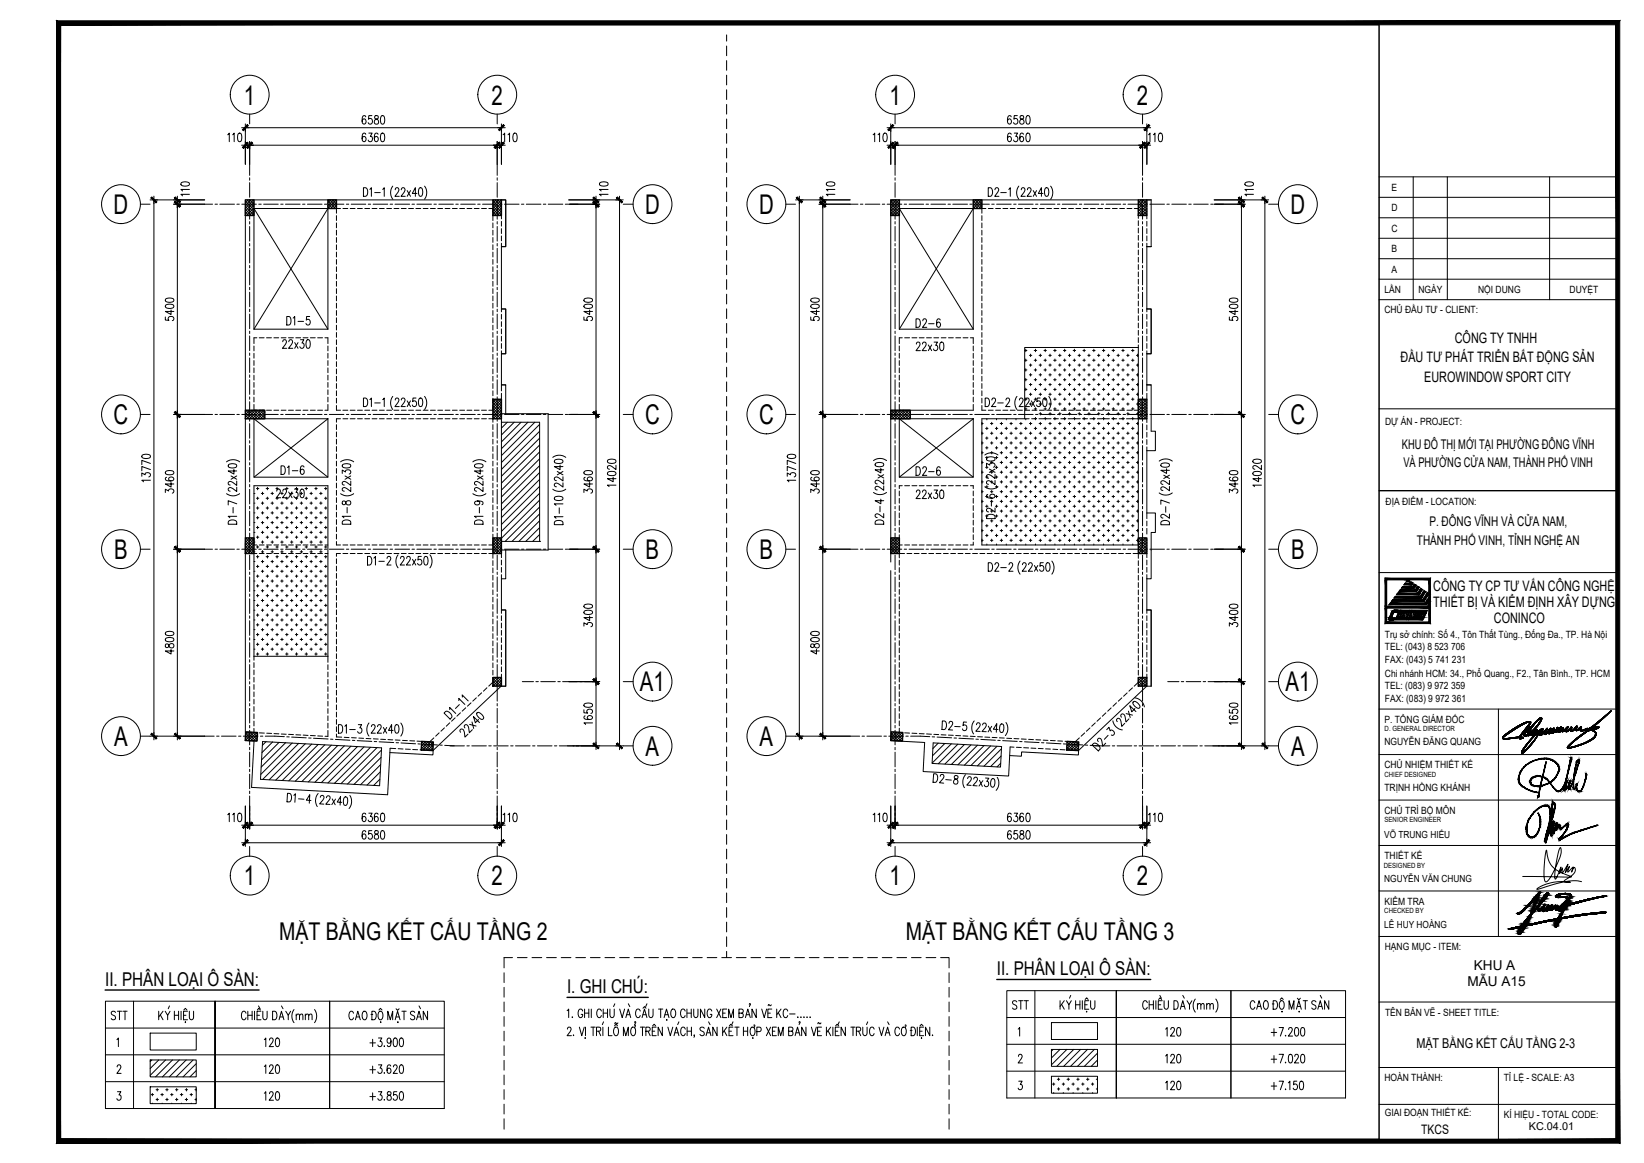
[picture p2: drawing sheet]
<svg xmlns="http://www.w3.org/2000/svg" width="420mm" height="297mm" viewBox="0 0 420 297" stroke-linecap="round" stroke-linejoin="round" font-family="sans-serif">
<defs><g id="words">
<g font-size="6.9">
<text x="62.3" y="26.7">1</text>
<text x="125.6" y="26.7">2</text>
<text x="227.3" y="26.7">1</text>
<text x="290.6" y="26.7">2</text>
<text x="29" y="54.6">D</text>
<text x="164.9" y="54.6">D</text>
<text x="194" y="54.6">D</text>
<text x="329.8" y="54.6">D</text>
<text x="29" y="108.4">C</text>
<text x="164.9" y="108.4">C</text>
<text x="194" y="108.4">C</text>
<text x="329.8" y="108.4">C</text>
<text x="29.2" y="142.8">B</text>
<text x="165" y="142.8">B</text>
<text x="194.1" y="142.8">B</text>
<text x="330" y="142.8">B</text>
<text x="163.6" y="176.6">A1</text>
<text x="328.5" y="176.6">A1</text>
<text x="29.2" y="190.5">A</text>
<text x="194.1" y="190.5">A</text>
<text x="165" y="193">A</text>
<text x="330" y="193">A</text>
<text x="62.3" y="226.1">1</text>
<text x="125.6" y="226.1">2</text>
<text x="227.3" y="226.1">1</text>
<text x="290.6" y="226.1">2</text>
</g>
<g font-size="6.3">
<text x="71.3" y="240">MẶT BẰNG KẾT CẤU TẦNG 2</text>
<text x="231.5" y="240">MẶT BẰNG KẾT CẤU TẦNG 3</text>
</g>
<text font-size="5.7" x="232.8" y="122.8">D2-6</text>
<g font-size="5.3">
<text x="72" y="84.3">D1-5</text>
<text x="232.8" y="84.7">D2-6</text>
<text x="70.6" y="122.4">D1-6</text>
<text x="27.2" y="261.8">STT</text>
<text x="257.5" y="258.9">STT</text>
<text x="66.3" y="268.5">120</text>
<text x="296.7" y="272.7">120</text>
<text x="296.7" y="279.4">120</text>
<text x="66.3" y="282.2">120</text>
</g>
<g font-size="4.9">
<text x="26.9" y="251.8">II. PHÂN LOẠI Ô SÀN:</text>
<text x="254.7" y="249.1">II. PHÂN LOẠI Ô SÀN:</text>
<text x="144.9" y="253.7">I. GHI CHÚ:</text>
</g>
<g font-size="3.7">
<text x="371.8" y="87.6">CÔNG TY TNHH</text>
<text x="357.9" y="92.5">ĐẦU TƯ PHÁT TRIỂN BẤT ĐỘNG SẢN</text>
<text x="364" y="97.5">EUROWINDOW SPORT CITY</text>
<text x="366.3" y="151">CÔNG TY CP TƯ VẤN CÔNG NGHỆ</text>
<text x="366.3" y="154.9">THIẾT BỊ VÀ KIỂM ĐỊNH XÂY DỰNG</text>
<text x="381.8" y="159.1">CONINCO</text>
</g>
<g font-size="3.5">
<text x="375" y="251.8">MẪU A15</text>
<text x="376.7" y="247.8">KHU A</text>
<text x="362" y="267.8">MẶT BẰNG KẾT CẤU TẦNG 2-3</text>
</g>
<g font-size="3.4">
<text x="358.3" y="114.7">KHU ĐÔ THỊ MỚI TẠI PHƯỜNG ĐÔNG VĨNH</text>
<text x="358.7" y="119.3">VÀ PHƯỜNG CỬA NAM, THÀNH PHỐ VINH</text>
<text x="365.3" y="134.3">P. ĐÔNG VĨNH VÀ CỬA NAM,</text>
<text x="362.1" y="139.1">THÀNH PHỐ VINH, TỈNH NGHỆ AN</text>
</g>
<text font-size="3.3" x="363.2" y="289.7">TKCS</text>
<text font-size="2.8" x="390.7" y="288.7">KC.04.01</text>
<g font-size="2.6">
<text x="355.6" y="48.7">E</text>
<text x="355.6" y="54">D</text>
<text x="355.6" y="59.2">C</text>
<text x="355.6" y="64.4">B</text>
<text x="355.6" y="69.6">A</text>
<text x="353.8" y="74.9">LẦN</text>
<text x="362.5" y="74.9">NGÀY</text>
<text x="377.8" y="74.9">NỘI DUNG</text>
<text x="401.1" y="74.9">DUYỆT</text>
<text x="353.8" y="80">CHỦ ĐẦU TƯ - CLIENT:</text>
<text x="354" y="108.5">DỰ ÁN - PROJECT:</text>
<text x="354.1" y="128.9">ĐỊA ĐIỂM - LOCATION:</text>
<text x="353.9" y="162.8">Trụ sở chính: Số 4., Tôn Thất Tùng., Đống Đa., TP. Hà Nội</text>
<text x="353.9" y="166.1">TEL: (043) 8 523 706</text>
<text x="353.9" y="169.3">FAX: (043) 5 741 231</text>
<text x="353.9" y="172.8">Chi nhánh HCM: 34., Phổ Quang., F2., Tân Bình., TP. HCM</text>
<text x="353.9" y="176.1">TEL: (083) 9 972 359</text>
<text x="353.9" y="179.3">FAX: (083) 9 972 361</text>
<text x="353.8" y="184.6">P. TỔNG GIÁM ĐỐC</text>
<text x="353.8" y="190.4">NGUYỄN ĐĂNG QUANG</text>
<text x="353.8" y="196.2">CHỦ NHIỆM THIẾT KẾ</text>
<text x="353.8" y="202">TRỊNH HỒNG KHÁNH</text>
<text x="353.8" y="207.8">CHỦ TRÌ BỘ MÔN</text>
<text x="353.8" y="219.4">THIẾT KẾ</text>
<text x="353.8" y="231.1">KIỂM TRA</text>
<text x="353.9" y="242.7">HẠNG MỤC - ITEM:</text>
<text x="354" y="259.6">TÊN BẢN VẼ - SHEET TITLE:</text>
<text x="353.8" y="276.1">HOÀN THÀNH:</text>
<text x="384.3" y="276.1">TỈ LỆ - SCALE: A3</text>
<text x="353.9" y="285.2">GIAI ĐOẠN THIẾT KẾ:</text>
<text x="384.3" y="285.5">KÍ HIỆU - TOTAL CODE:</text>
</g>
<g font-size="2.5">
<text x="353.8" y="214.1">VÕ TRUNG HIẾU</text>
<text x="353.8" y="225.3">NGUYỄN VĂN CHUNG</text>
<text x="353.8" y="236.9">LÊ HUY HOÀNG</text>
</g>
<g font-size="1.8">
<text x="353.9" y="186.6">D. GENERAL DIRECTOR</text>
<text x="353.9" y="198.4">CHIEF DESIGNED</text>
<text x="353.9" y="210">SENIOR ENGINEER</text>
<text x="353.7" y="221.6">DESIGNED BY</text>
<text x="353.8" y="233.2">CHECKED BY</text>
</g>
</g></defs>
<!-- layer: 08.TEXTBEAM -->
<g fill="none" stroke="#000" stroke-width=".26">
<path d="M15 5.8h337.5v285.7h-337.5zM92.9 47.9a1.17 1.17 0 0 1 1.1 .8 1.17 1.17 0 0 1-.4 1.3l-.7 .1zM94.5 48.4l.4-.5v2.2M95.8 49.2h1.4M97.8 48.4l.4-.5v2.2M100.4 47.5a2.75 2.75 0 0 0 0 3.4M101 48.5l.1-.3a.5 .5 0 0 1 .7-.1 .5 .5 0 0 1 .1 .7l-1 1.3h1.1M102.6 48.5v-.3a.5 .5 0 0 1 .8-.1 .5 .5 0 0 1 0 .7l-.9 1.3h1.1M104.1 48.7l.8 1.4M104.9 48.7l-.8 1.4M106.6 49.4h-1.2l.8-1.5v2.2M107.2 48l.4-.1a1.52 1.52 0 0 1 0 2.2h-.2a1.73 1.73 0 0 1-.2-2.1z"/>
<path d="M108.5 47.5a2.75 2.75 0 0 1 0 3.4M252.6 47.9a1.15 1.15 0 0 1 1 .7 1.15 1.15 0 0 1-.1 1.2l-.4 .3h-.5zM254.3 48.5l.1-.3a.5 .5 0 0 1 .7-.1 .5 .5 0 0 1 .1 .7l-1 1.3h1.1M255.8 49.2h1.4M257.8 48.4l.4-.5v2.2M260.4 47.5a2.75 2.75 0 0 0 0 3.4M261 48.5l.3-.6 .5 .1 .1 .4-.2 .7-.8 1h1.1M262.6 48.5v-.3a.5 .5 0 0 1 .8-.1 .5 .5 0 0 1 0 .7l-.9 1.3h1.1M264.1 48.7l.8 1.4M264.9 48.7l-.8 1.4M266.6 49.4h-1.2l.8-1.5v2.2M267.2 48l.4-.1a1.52 1.52 0 0 1 0 2.2h-.2a1.73 1.73 0 0 1-.2-2.1z"/>
<path d="M268.5 47.5a2.75 2.75 0 0 1 0 3.4M72.3 87.3l.3-.5 .5 .1 .1 .3-.2 .7-.8 1.1h1.1M73.8 87.3l.1-.3a.5 .5 0 0 1 .7-.1 .5 .5 0 0 1 .1 .7l-.9 1.4h1M75.3 87.5l.9 1.5M76.2 87.5l-.9 1.5M76.8 86.8h.8l-.4 .8a.63 .63 0 0 1 .5 1 .63 .63 0 0 1-1.1-.1M78.4 86.9l.4-.1a1.52 1.52 0 0 1 0 2.2h-.1a1.73 1.73 0 0 1-.3-2.1zM234.2 87.9l.3-.5 .5 .1 .1 .3-.2 .7-.8 1.1h1.1M235.8 87.9v-.3a.5 .5 0 0 1 .8-.1 .5 .5 0 0 1 0 .7l-.9 1.4h1.1M237.2 88.1l.9 1.5M238.1 88.1l-.9 1.5M238.7 87.4h.9l-.5 .8a.63 .63 0 0 1 .6 .9 .63 .63 0 0 1-1.1 0"/>
<path d="M240.4 87.5l.4-.1a1.49 1.49 0 0 1 0 2.2h-.2a1.72 1.72 0 0 1-.2-2.1zM57.9 118a2.78 2.78 0 0 1 3.3 0M58.4 118.7l.9-.3a.95 .95 0 0 1 1.2 .6 1.45 1.45 0 0 1-2.2 0zM59.8 119.9v1.2l-1.5-.8h2.2M87 118a2.78 2.78 0 0 1 3.4 0M87.6 118.7l.8-.3a.95 .95 0 0 1 1.2 .6 1.45 1.45 0 0 1-2.1 0zM92.9 101.7a1.16 1.16 0 0 1 1.1 .7 1.16 1.16 0 0 1-.4 1.3l-.7 .1zM94.5 102.1l.4-.4v2.1M95.8 102.9h1.4M97.8 102.1l.4-.4v2.1M100.4 101.2a2.78 2.78 0 0 0 0 3.4M101 102.2l.3-.5h.3l.3 .4-.2 .7-.8 1h1.1"/>
<path d="M102.6 102.2l.3-.5h.3l.3 .4-.2 .7-.8 1h1.1M104.1 102.4l.8 1.4M104.9 102.4l-.8 1.4M106.3 101.7h-.8v.9a.64 .64 0 0 1 .8 .1 .64 .64 0 0 1 0 .8 .64 .64 0 0 1-.8 .1l-.1-.2M107.2 101.8l.4-.1a1.49 1.49 0 0 1 0 2.1h-.2a1.69 1.69 0 0 1-.2-2zM108.5 101.2a2.78 2.78 0 0 1 0 3.4M120.8 118a2.78 2.78 0 0 1 3.4 0M121.4 118.7l.8-.3a.95 .95 0 0 1 1.3 .6 1.45 1.45 0 0 1-2.2 0zM122.7 119.9v1.2l-1.4-.8h2.2M141.3 116.8a2.75 2.75 0 0 1 3.3 0M141.8 117.5l.8-.2a.96 .96 0 0 1 1.3 .6 1.52 1.52 0 0 1-2.2 0zM143.1 118.8v1.2l-1.4-.8h2.2"/>
<path d="M223.3 117.6a2.75 2.75 0 0 1 3.3 0M223.8 118.3l.8-.2a.96 .96 0 0 1 1.3 .6 1.52 1.52 0 0 1-2.2 0zM225.1 119.6v1.2l-1.4-.8h2.2M251.7 116.2a2.78 2.78 0 0 1 3.3 0M251.8 101.7a1.17 1.17 0 0 1 1.1 .7 1.17 1.17 0 0 1-.3 1.3l-.8 .1zM252.1 119.2v-.9l.8 .5a.63 .63 0 0 1 1-.6 .63 .63 0 0 1 0 1.1M252.2 116.9l.9-.2a.94 .94 0 0 1 1.2 .6 1.49 1.49 0 0 1-2.2 0zM252.8 119.8l1.5 .9M253.5 102.2l.3-.5h.3l.3 .4-.2 .7-.8 1h1.1M254.3 119.8l-1.5 .9M255 102.9h1.4M257.1 102.2l.1-.3a.49 .49 0 0 1 .7-.1 .49 .49 0 0 1 0 .7l-.9 1.3h1.1"/>
<path d="M259.9 101.2a2.78 2.78 0 0 0 0 3.4M260.5 102.2l.3-.5h.4l.3 .4-.3 .7-.7 1h1M262.1 102.2l.3-.5h.3l.3 .4-.2 .7-.8 1h1.1M263.6 102.4l.8 1.4M264.4 102.4l-.8 1.4M265.8 101.7h-.7l-.1 .9a.64 .64 0 0 1 .8 .1 .64 .64 0 0 1 0 .8 .64 .64 0 0 1-.8 .1l-.1-.2M266.7 101.8l.4-.1a1.45 1.45 0 0 1 0 2.1h-.2a1.69 1.69 0 0 1-.2-2zM268 101.2a2.78 2.78 0 0 1 0 3.4M296.3 117.8a2.78 2.78 0 0 1 3.3 0M296.8 118.5l.8-.3a.98 .98 0 0 1 1.3 .7 1.52 1.52 0 0 1-2.2 0zM298.1 119.7v1.2l-1.4-.8h2.2M57.9 126.1a2.78 2.78 0 0 0 3.3 0"/>
<path d="M58.4 133.1a1.41 1.41 0 0 1 2.1 .3v.5h-2.2zM59 121.6l1.5 .8M59.6 129.6v1.4M60.5 131.9h-2.2l.4 .3M60.5 128.7l-2.2-.8v1.1M60.5 124.4v1.1l-1.4-.9a.49 .49 0 0 0-.8 .2 .49 .49 0 0 0 .5 .7M60.5 122.9v1.1l-1.6-1-.6 .3 .1 .4 .4 .2M60.5 121.6l-1.5 .8M70.7 125.5l.1-.4a.5 .5 0 0 1 .7-.1 .5 .5 0 0 1 .1 .8l-1 1.3h1.1M72.3 125.5l.1-.4a.51 .51 0 0 1 .7-.1 .51 .51 0 0 1 0 .8l-.9 1.3h1.1M73.8 125.7l.8 1.4M74.6 125.7l-.8 1.4"/>
<path d="M75.3 124.9h.8l-.4 .9a.63 .63 0 0 1 .5 .9 .63 .63 0 0 1-1.1 0M76.9 125l.4-.1a1.51 1.51 0 0 1 0 2.2h-.2a1.73 1.73 0 0 1-.2-2.1zM87 126.1a2.78 2.78 0 0 0 3.4 0M87.5 120.9v-.8l.8 .4a.63 .63 0 0 1 .9-.5 .63 .63 0 0 1 0 1.1M87.6 133.1a1.41 1.41 0 0 1 2 .3v.5h-2.1zM87.6 128l-.1 .6a.44 .44 0 0 0 .4 .3 .44 .44 0 0 0 .4-.2 .67 .67 0 0 1 .8-.9 .67 .67 0 0 1 .3 1.1l-.2 .1a.95 .95 0 0 1-1-1zM88.2 121.6l1.4 .8M88.7 129.6v1.4M89.6 131.9h-2.1l.4 .3M89.6 124.4v1.1l-1.3-.9a.49 .49 0 0 0-.8 .2 .49 .49 0 0 0 .5 .7M89.6 122.9v1.1l-1-.8-.7-.2-.3 .1-.1 .5 .5 .3M89.6 121.6l-1.4 .8"/>
<path d="M120.8 126.1a2.78 2.78 0 0 0 3.4 0M121.4 133.1a1.41 1.41 0 0 1 2.1 .3v.5h-2.2zM122 128l.5 .2a.6 .6 0 0 1-.6 .8 .6 .6 0 0 1-.5-.8l.6-.2a1.04 1.04 0 0 1 1.5 .6l-.3 .3M122 121.6l1.5 .8M122.5 129.6v1.4M123.5 131.9h-2.2l.4 .3M123.5 124.4v1.1l-1.4-.9a.49 .49 0 0 0-.8 .2 .49 .49 0 0 0 .5 .7M123.5 122.9v1.1l-1.1-.8-.7-.2-.3 .1-.1 .5 .5 .3M123.5 121.6l-1.5 .8M141.3 124.9a2.75 2.75 0 0 0 3.3 0M141.8 133.2a1.46 1.46 0 0 1 2.1 .3v.5h-2.2zM141.8 127l.8-.3a.96 .96 0 0 1 1.3 .7 1.52 1.52 0 0 1-2.2 0z"/>
<path d="M142.4 120.4l1.5 .9M142.9 129.7v1.4M143.9 132h-2.2l.4 .4M143.9 128.7h-2.2l.4 .4M143.9 123.3v1.1l-1.1-.8a.59 .59 0 0 0-.8-.2 .59 .59 0 0 0-.2 .8l.4 .1M143.9 121.8v1l-1.1-.8a.59 .59 0 0 0-.8-.2 .59 .59 0 0 0-.2 .8l.4 .2M143.9 120.4l-1.5 .9M223.3 125.8a2.75 2.75 0 0 0 3.3 0M223.8 133.1a1.43 1.43 0 0 1 2.1 .3v.5h-2.2zM224.4 121.2l1.5 .9M224.9 129.3v1.4M225.1 127.5v1.2l-1.4-.8h2.2"/>
<path d="M225.9 131.2v1l-1.1-.7a.59 .59 0 0 0-.8-.3 .59 .59 0 0 0-.2 .8l.4 .2M225.9 124.1v1.1l-1.1-.8a.59 .59 0 0 0-.8-.2 .59 .59 0 0 0-.2 .8l.4 .1M225.9 122.6v1.1l-1.1-.8a.59 .59 0 0 0-.8-.3 .59 .59 0 0 0-.2 .8l.4 .2M225.9 121.2l-1.5 .9M234.2 125.7l.3-.5h.3l.3 .4-.2 .7-.8 1h1.1M235.8 125.7v-.3a.5 .5 0 0 1 .8-.1 .5 .5 0 0 1 0 .7l-.9 1.3h1.1M237.2 125.9l.9 1.4M238.1 125.9l-.9 1.4M238.7 125.2h.9l-.5 .8a.63 .63 0 0 1 .6 .9 .63 .63 0 0 1-1.1 0M240.4 125.3l.4-.1a1.49 1.49 0 0 1 0 2.1h-.2a1.69 1.69 0 0 1-.2-2zM251.7 124.3a2.78 2.78 0 0 0 3.3 0M252.2 131.7a1.41 1.41 0 0 1 2.1 .2v.6h-2.2z"/>
<path d="M252.4 126.3l-.3 .4a1.32 1.32 0 0 0 2.2 0 .64 .64 0 0 0-.8-.5 .64 .64 0 0 0-.4 .8l.5 .2M253.4 127.8v1.5M254.3 129.7v1.1l-1-.8-.8-.2-.4 .3v.3l.6 .3M254.3 122.7v1.1l-1-.8-.8-.2-.3 .1-.1 .5 .6 .3M254.3 121.1v1.1l-1-.8-.8-.2-.4 .3v.3l.6 .4M296.3 125.9a2.78 2.78 0 0 0 3.3 0M296.8 133.2a1.43 1.43 0 0 1 2.1 .3v.5h-2.2zM297.4 121.4l1.5 .8M297.9 129.4v1.4M298.9 131.3v1.1l-1.4-1a.5 .5 0 0 0-.8 .2 .5 .5 0 0 0 .4 .7h.1M298.9 128.5l-2.2-.8v1.1M298.9 124.2v1.1l-1.1-.7a.59 .59 0 0 0-.8-.3 .59 .59 0 0 0-.2 .8l.4 .2"/>
<path d="M298.9 122.7v1.1l-1.1-.8a.59 .59 0 0 0-.8-.2 .59 .59 0 0 0-.2 .7l.4 .2M298.9 121.4l-1.5 .8M93.9 142.1a1.15 1.15 0 0 1 1.1 .7 1.15 1.15 0 0 1-.1 1.2l-.4 .3h-.6zM95.6 142.5l.4-.4v2.2M96.8 143.4h1.4M98.9 142.6l.1-.3a.5 .5 0 0 1 .7-.1 .5 .5 0 0 1 .1 .8l-.9 1.3h1M101.7 141.7a2.75 2.75 0 0 0 0 3.3M102.4 142.6l.1-.4a.59 .59 0 0 1 .8 .3 .59 .59 0 0 1-.2 .8l-.8 1h1.1M103.9 142.6l.1-.3a.5 .5 0 0 1 .7-.1 .5 .5 0 0 1 .1 .8l-.9 1.3h1.1M105.4 142.9l.9 1.4M106.3 142.9l-.9 1.4M107.7 142.1h-.8l-.1 1a.64 .64 0 0 1 .9 .1 .64 .64 0 0 1 0 .8 .64 .64 0 0 1-.9 .1l-.1-.2"/>
<path d="M108.5 142.2l.4-.1a1.52 1.52 0 0 1 0 2.2h-.1a1.73 1.73 0 0 1-.3-2.1zM109.9 141.7a2.75 2.75 0 0 1 0 3.3M252.6 143.7a1.17 1.17 0 0 1 1.1 .8 1.17 1.17 0 0 1-.3 1.3l-.8 .1zM254.3 144.2l.3-.5h.3l.3 .4a2.6 2.6 0 0 1-1 1.8h1.1M255.8 145h1.4M257.9 144.2l.3-.5h.3l.3 .4-.2 .8-.8 1h1.1M260.7 143.3a2.78 2.78 0 0 0 0 3.3M261.3 144.2l.3-.5h.3l.4 .4-.3 .8-.8 1h1.1M262.9 144.2l.3-.5h.3l.3 .4-.2 .8-.8 1h1.1M264.4 144.4l.8 1.5M265.2 144.4l-.8 1.5M266.6 143.7h-.7l-.1 1a.64 .64 0 0 1 .8 0 .64 .64 0 0 1 0 .9 .64 .64 0 0 1-.8 .1l-.1-.2"/>
<path d="M267.5 143.8l.4-.1a1.49 1.49 0 0 1 0 2.2h-.2a1.69 1.69 0 0 1-.2-2.1zM268.8 143.3a2.78 2.78 0 0 1 0 3.3M117.2 178.9v-.5l1.6 1.5M117.4 180l-1 1M118.1 178.1v-.6l1.6 1.5M289.6 179.3l.1-.1a1.46 1.46 0 0 1 1.6 1.5l-.1 .1a1.53 1.53 0 0 1-1.6-1.5zM290.1 178.2a2.77 2.77 0 0 1 2.4 2.4M86.5 185.1a1.17 1.17 0 0 1 1.1 .7 1.17 1.17 0 0 1-.3 1.4l-.8 .1zM88.1 185.5l.4-.4v2.2M89.4 186.3h1.4M91.6 185.1h.8l-.4 .8a.63 .63 0 0 1 .5 1 .63 .63 0 0 1-1.1-.1M94.3 184.7a2.78 2.78 0 0 0 0 3.3"/>
<path d="M94.9 185.6l.3-.5h.4l.3 .4-.3 .7-.7 1.1h1M96.5 185.6l.3-.5h.3l.3 .4-.2 .7-.8 1.1h1.1M98 185.8l.8 1.5M98.8 185.8l-.8 1.5M100.5 186.5h-1.2l.8-1.4v2.2M101.1 185.2l.4-.1a1.45 1.45 0 0 1 0 2.2h-.2a1.69 1.69 0 0 1-.2-2.1zM102.4 184.7a2.78 2.78 0 0 1 0 3.3M113.5 182.1l.4-.4a1.32 1.32 0 0 1 1.5 1.6l-.4 .4zM114.9 181.3v-.6l1.6 1.5M117.7 187l-.1-.6 .4-.2 .3 .1 .4 .7 .1 1.3 .8-.8M118.8 185.9l-.1-.2a.5 .5 0 0 1 .4-.6 .5 .5 0 0 1 .6 .4l.3 1.7 .7-.8M120 185l1.7 .4"/>
<path d="M120.6 184.4l.5 1.7M121.9 182.1l.1-.1a1.5 1.5 0 0 1 1.5 1.6l-.1 .1a1.5 1.5 0 0 1-1.5-1.6zM122.3 183.8l-.8 .8-.5-1.6 1.5 1.6M238.6 197.6a1.14 1.14 0 0 1 1.1 .7 1.14 1.14 0 0 1-.3 1.3l-.4 .2h-.6zM240.3 198.3l.4-.5h.3l.2 .4-.3 .7-.8 1 1.1 .1M240.8 184.1a1.17 1.17 0 0 1 1.1 .8 1.17 1.17 0 0 1-.4 1.3l-.8 .1zM241.7 199.1l1.4 .1M242.5 184.7l.4-.5 .4 .2 .2 .3-.3 .7-.8 1 1.1 .1M244 198.2l-.1 .6a.8 .8 0 0 1 .9 .6 .8 .8 0 0 1-.4 .9 .68 .68 0 0 1-.7-.8 .68 .68 0 0 1 .8-.6l.2-.1a.44 .44 0 0 0-.2-.7zM244 185.5l1.4 .1M246.8 197.9a2.74 2.74 0 0 0-.3 3.3M247 184.4h-.8l-.1 .9a.65 .65 0 0 1 .9 .2 .65 .65 0 0 1-.1 .8 .65 .65 0 0 1-.9 .1v-.2"/>
<path d="M247.3 198.9l.4-.5 .4 .1 .1 .3-.2 .7-.9 1 1.1 .1M248.9 199l.3-.5 .5 .1 .1 .4-.3 .7-.8 .9 1 .1M249 184.1a2.79 2.79 0 0 0-.2 3.4M249.6 185.1l.3-.5 .5 .1 .1 .3-.3 .8-.8 1h1.1M250.3 199.3l.8 1.6M251.1 185.2l.2-.4 .5-.1 .3 .6-1.1 1.5 1.1 .1M251.2 199.4l-1 1.4M251.9 198.7l.8 .1-.5 .8a.63 .63 0 0 1 .5 1 .63 .63 0 0 1-1.1-.1M252.6 185.5l.8 1.5M253.5 185.5l-1 1.4M253.5 198.9h.4a1.5 1.5 0 0 1-.2 2.2l-.1-.1a1.66 1.66 0 0 1-.1-2.1zM254.9 198.5a2.79 2.79 0 0 1-.3 3.4"/>
<path d="M255.1 186.3l-1.2-.1 .8-1.4-.1 2.2M255.7 185l.4-.1a1.49 1.49 0 0 1-.1 2.2h-.1a1.78 1.78 0 0 1-.2-2.1zM257.1 184.5a2.74 2.74 0 0 1-.2 3.4M279.1 190.3l.4-.4a1.33 1.33 0 0 1 1.6 1.5l-.4 .4zM280.7 189.4l-.2-.3a.5 .5 0 0 1 .4-.6 .5 .5 0 0 1 .6 .5l.3 1.6 .8-.8M282.8 186.4l.6-.6 .3 .9a.63 .63 0 0 1 1.1 .2 .63 .63 0 0 1-.8 .8M283.2 187.8l-1 1M284.4 184.1a2.75 2.75 0 0 0 2.4 2.3M285.5 184.3l-.1-.6 .4-.2 .3 .1 .4 .6 .2 1.3 .8-.8M286.6 183.2l-.1-.6 .4-.3 .3 .1 .4 .7 .2 1.3 .7-.8M287.8 182.3l1.6 .3M288.4 181.6l.4 1.7"/>
<path d="M290.1 181l-.9 .8-.5-1.6 1.6 1.5M73.5 202.6h.5a1.33 1.33 0 0 1-.1 2.2h-.6zM75.1 203.1l.4-.4-.1 2.2M76.3 204l1.4 .1M79.5 204.4h-1.2l.9-1.4-.2 2.1M81.3 202.7a2.79 2.79 0 0 0-.2 3.3M81.9 203.6l.1-.3a.5 .5 0 0 1 .7 0 .5 .5 0 0 1 0 .7l-1 1.3 1.1 .1M83.4 203.8l.4-.6 .4 .2 .2 .3-.3 .7-.8 1 1 .1M84.9 204l.8 1.5M85.8 204.1l-1 1.4M87.3 204.9h-1.1l.8-1.4-.1 2.1M88.1 203.6l.3-.1a1.47 1.47 0 0 1-.1 2.2h-.1a1.65 1.65 0 0 1-.1-2.1z"/>
<path d="M89.4 203.2a2.81 2.81 0 0 1-.2 3.3"/>
</g>
<!-- layer: Xref khung ten  A3 TKCS|A-KY HIEU -->
<g fill="#000" stroke="#000" stroke-width=".26">
<path d="M354 147.7l.4 .4h-.4zM354 158.9h.4l-.4 .4zM355 158.3h1.3zM357.8 157.5h.1zM359 157.2v.1zM359.4 156.8v.2zM360 148.4h.2l-.1 .1zM360.6 149.2h.3l-.1 .2zM360.6 148.7l.5 .2h-.6zM360.8 157.2v.1zM361.2 156.8v.2zM361.3 150h.2l-.1 .2z"/>
<path d="M361.5 149.2l.2 .2h-.3zM361.9 150.9h.3l-.2 .2zM361.9 157.5h.2zM362.4 157.7h.3zM362.5 151.7h.3l-.1 .2zM363.1 150.3l.4 .3h-.5zM363.2 152.6h.2l-.1 .2zM363.1 157.5h.1zM363.4 156.7h.2zM363.8 153.5h.2zM364 150.9l.3 .2h-.5zM364.8 151.4l.1 .1z"/>
<path d="M365.2 154.4v.5zM365.2 152.6l-.1 .2zM365.2 156.7h.4v2.2zM365.6 147.7v.4h-.4z"/>
<path d="M15 5.9l.5 .5 336.9-.5zM15.5 6.4l336.9-.5v.5z"/>
<path d="M354 148.1l.4 6.8v-6.8zM354 148.1l.4 6.8h-.4z"/>
<path d="M354 154.9l.4 .4v-.4zM354 154.9l.4 .4h-.4z"/>
<path d="M354 155.3l.4 3.6v-3.6zM354 155.3l.4 3.6h-.4z"/>
<path d="M355.1 157.5l.6 .1zM355.1 157.5l.6 .1z"/>
<path d="M355.1 157.6h.6zM355.1 157.6h.6z"/>
<path d="M355.1 157.6h.6zM355.1 157.6h.6z"/>
<path d="M355.1 157.6l.6 .1zM355.1 157.6l.6 .1z"/>
<path d="M355.1 157.7h.6zM355.1 157.7h.6z"/>
<path d="M355.1 157.7h.6zM355.1 157.7h.6z"/>
<path d="M355.1 157.7l.6 .1zM355.1 157.7l.6 .1z"/>
<path d="M355.1 157.8h.7zM355.1 157.8h.7z"/>
<path d="M355 157.8h.8zM355 157.8h.8z"/>
<path d="M355 157.8h.8zM355 157.8h.8z"/>
<path d="M355 157.8h.9zM355 157.8h.9z"/>
<path d="M355.6 156.6l.1 .9 .4-.9zM355.6 156.6l.1 .9h-.6z"/>
<path d="M355.6 156.5h.6zM355.6 156.5l.5 .1z"/>
<path d="M355.6 156.5h.6zM355.6 156.5h.6z"/>
<path d="M355.6 156.4h.7zM355.6 156.4l.6 .1z"/>
<path d="M355 158.3h1.3zM355 158.3h1.3z"/>
<path d="M355 158.3h1.3zM355 158.3h1.3zM355 158.3h1.3z"/>
<path d="M355 158.3h1.3zM355 158.3h1.3z"/>
<path d="M354.9 158.2h1.4zM354.9 158.2h1.4z"/>
<path d="M354.9 158.2h1.4zM354.9 158.2l1.4 .1z"/>
<path d="M355.7 156.4h.6zM355.7 156.4h.6z"/>
<path d="M354.9 158.2h1.4zM354.9 158.2h1.4z"/>
<path d="M354.9 158.2h1.4zM354.9 158.2h1.4z"/>
<path d="M354.9 158.1h1.4zM354.9 158.1l1.4 .1z"/>
<path d="M354.9 158.1h1.5zM354.9 158.1h1.5z"/>
<path d="M354.9 158.1h1.5zM354.9 158.1h1.4z"/>
<path d="M355.7 156.4h.7zM355.7 156.4h.8z"/>
<path d="M355.7 156.4h.7zM355.7 156.4h.6z"/>
<path d="M355 157.8l1.4 .3 .1-.3zM355 157.8l1.4 .3h-1.5z"/>
<path d="M356.8 157.8h2.8zM356.8 157.8h2.8z"/>
<path d="M355.7 156.3h1.5zM355.7 156.3l1.5 .1z"/>
<path d="M355.8 156.2h1.4zM355.8 156.2l1.4 .1z"/>
<path d="M355.9 156.1h1.4zM355.9 156.1l1.3 .1h-1.4z"/>
<path d="M356 156h1.3zM355.9 156.1h1.4z"/>
<path d="M356.1 155.9h1.3zM356 156h1.3z"/>
<path d="M357 157.5l.4 .1zM357 157.5l.4 .1z"/>
<path d="M356.9 157.6h.5zM356.9 157.6h.5z"/>
<path d="M356.4 155.9h1zM356.2 155.9h1.2z"/>
<path d="M356.2 155.9h1.2zM356.1 155.9h1.3z"/>
<path d="M357 157.5h.4zM357 157.5h.4z"/>
<path d="M357 157.5h.4zM357 157.5h.4z"/>
<path d="M356.9 157.6l.5 .1zM356.9 157.6l.5 .1z"/>
<path d="M356.9 157.7h.5zM356.9 157.7h.5z"/>
<path d="M356.9 157.7l.5 .1zM356.9 157.7l.5 .1z"/>
<path d="M356.9 157.8h.6zM356.9 157.8h.6z"/>
<path d="M356.9 157.8h.6zM356.9 157.8h.6z"/>
<path d="M357.1 157.2l.3 .3 .1-.3zM357.1 157.2l.3 .3h-.4z"/>
<path d="M356.8 157.8h.8zM356.8 157.8h.8z"/>
<path d="M356.8 157.8h.8zM356.8 157.8h.8z"/>
<path d="M357.4 156.7l.2 .3 .2-.3zM357.4 156.7l.2 .3h-.4z"/>
<path d="M357.8 157.4h.2zM357.8 157.4h.2z"/>
<path d="M357.8 157.4h.2zM357.8 157.4h.2z"/>
<path d="M357.8 157.5h.1zM357.8 157.5h.1z"/>
<path d="M357.8 157.5h.1zM357.8 157.5h.1z"/>
<path d="M357.8 157.5h.1zM357.8 157.5h.1z"/>
<path d="M357.4 156.6h.4zM357.4 156.6l.4 .1z"/>
<path d="M357.4 156.5h.5zM357.4 156.5l.4 .1z"/>
<path d="M357.8 157.5h.1zM357.8 157.5h.2z"/>
<path d="M357.8 157.5h.1zM357.8 157.5h.1z"/>
<path d="M357.5 156.4h.5zM357.5 156.4l.4 .1z"/>
<path d="M357.8 157.4h.2zM357.8 157.4h.2z"/>
<path d="M357.8 157.4l.2 .1zM357.8 157.4l.2 .1z"/>
<path d="M357.5 156.4h.5zM357.5 156.4h.5z"/>
<path d="M357.9 157.2l.1 .2 .1-.2zM357.9 157.2l.1 .2h-.2z"/>
<path d="M357.5 156.4h.6zM357.5 156.4h.7z"/>
<path d="M357.5 156.4h.6zM357.5 156.4h.5z"/>
<path d="M358.1 156.7h.2zM358.1 156.7h.2z"/>
<path d="M358.1 156.7h.2zM358.1 156.7h.2z"/>
<path d="M358.1 156.7h.2zM358.1 156.7h.2z"/>
<path d="M358.1 156.7h.2zM358.1 156.7h.2z"/>
<path d="M358.1 156.7h.2zM358.1 156.7h.2z"/>
<path d="M358.1 156.7l.1 .3 .1-.3zM358.1 156.7l.1 .3h-.2z"/>
<path d="M358.1 156.7h.2zM358.1 156.7h.2z"/>
<path d="M358.1 156.7h.2zM358.1 156.7h.2z"/>
<path d="M358.1 156.7h.2zM358.1 156.7h.2z"/>
<path d="M358 157.8h.4zM357.9 157.8h.5z"/>
<path d="M358 157.8h.4zM358 157.8h.4z"/>
<path d="M358.1 157.7h.3zM358 157.8h.4z"/>
<path d="M358.2 157.7h.2zM358.1 157.7h.3z"/>
<path d="M358.3 157.6h.2zM358.3 157.6l.1 .1z"/>
<path d="M358.3 157.5h.2zM358.3 157.5l.2 .1z"/>
<path d="M358.5 157.2v.3l.2-.3zM358.5 157.2v.3h-.2z"/>
<path d="M358.7 156.7l.1 .3 .1-.3zM358.7 156.7l.1 .3h-.3z"/>
<path d="M358.7 156.7h.2zM358.7 156.7h.2z"/>
<path d="M358.7 156.6h.2zM358.7 156.6l.2 .1z"/>
<path d="M358.7 156.6h.3zM358.7 156.6h.2z"/>
<path d="M358.7 156.5h.3zM358.7 156.5l.3 .1z"/>
<path d="M358.7 156.5h.3zM358.7 156.5h.3z"/>
<path d="M358.6 156.4h.4zM358.6 156.4h.4z"/>
<path d="M358.7 156.4h.3zM358.7 156.4l.3 .1z"/>
<path d="M358.5 156.4h.5zM358.5 156.4h.5z"/>
<path d="M358.6 156.4h.4zM358.6 156.4h.4z"/>
<path d="M359 157.3v.5zM359 157.3v.5h-.3z"/>
<path d="M358.5 156.4h.6zM358.5 156.4h.6z"/>
<path d="M358.5 156.4h.6zM358.5 156.4h.5z"/>
<path d="M359.4 156.4l.1 .4 .2-.4zM359.4 156.4l.1 .4z"/>
<path d="M359.7 157.2l-.1 .6 .3-.6zM359.7 157.2l-.1 .6h-.2z"/>
<path d="M360 157.8h3.9zM360 157.8h3.9z"/>
<path d="M359.6 148.4l.5 .1zM359.6 148.4l.5 .1h-.7z"/>
<path d="M360.1 156.4h.7zM360.1 156.4h.7z"/>
<path d="M359.8 148.1l.2 .3h.2zM359.8 148.1l.2 .3h-.4z"/>
<path d="M360.1 156.4l-.1 .6 .2-.6zM360.1 156.4l-.1 .6h-.2z"/>
<path d="M359.1 148.9l1.5 .3-.1-.3zM359.1 148.9l1.5 .3h-1.7z"/>
<path d="M360.3 157.2l-.1 .6 .3-.6zM360.3 157.2l-.1 .6h-.2z"/>
<path d="M358.9 149.2l1.9 .2-.2-.2zM358.9 149.2l1.9 .2h-2z"/>
<path d="M360.8 157.3v.5zM360.8 157.3v.5h-.3z"/>
<path d="M360.6 156.4l-.1 .6 .3-.6zM360.6 156.4l-.1 .6h-.2z"/>
<path d="M360.5 148.9l.4 .3 .1-.3zM360.5 148.9l.4 .3h-.3z"/>
<path d="M360.5 148.9h.6zM360.5 148.9h.5z"/>
<path d="M358.5 149.8l2.8 .2-.2-.2zM358.5 149.8l2.8 .2h-3z"/>
<path d="M358.3 150l3.1 .2-.1-.2zM358.3 150l3.1 .2h-3.2z"/>
<path d="M361.3 157.6h.2zM361.3 157.6h.2z"/>
<path d="M361.3 157.6l.2 .1zM361.3 157.6l.2 .1z"/>
<path d="M361.2 156.4l.1 .4 .2-.4zM361.2 156.4l.1 .4z"/>
<path d="M361.3 157.6h.2zM361.3 157.6h.2z"/>
<path d="M361.3 157.6h.2zM361.3 157.6h.2z"/>
<path d="M361.2 157.7h.3zM361.2 157.7h.3z"/>
<path d="M361.2 157.7h.3zM361.2 157.7h.3z"/>
<path d="M361.2 157.7l.3 .1zM361.2 157.7l.3 .1z"/>
<path d="M361.2 157.8h.4zM361.2 157.8h.4z"/>
<path d="M361.2 157.8h.4zM361.2 157.8h.4z"/>
<path d="M361.2 157.8h.4zM361.2 157.8h.4z"/>
<path d="M361.5 157.2v.4l.2-.4zM361.5 157.2v.4h-.2z"/>
<path d="M361.2 157.8h.5zM361.2 157.8h.5z"/>
<path d="M361.1 149.8l.4 .2 .2-.2zM361.1 149.8l.4 .2z"/>
<path d="M357.9 150.6l4 .3-.2-.3zM357.9 150.6l4 .3h-4.2z"/>
<path d="M361.4 149.4l.5 .1zM361.4 149.4l.5 .1z"/>
<path d="M357.7 150.9l4.3 .2-.1-.2zM357.7 150.9l4.3 .2h-4.5z"/>
<path d="M361.3 149.5l.4 .3 .2-.3zM361.3 149.5l.4 .3h-.6z"/>
<path d="M361.9 157.4h.2zM361.9 157.4h.2z"/>
<path d="M361.9 157.4h.2zM361.9 157.4h.2z"/>
<path d="M361.9 157.5h.2zM361.9 157.5h.2z"/>
<path d="M361.9 157.5h.2zM361.9 157.5h.2z"/>
<path d="M361.9 157.5h.2zM361.9 157.5h.2z"/>
<path d="M361.7 156.6v.4l.3-.4zM361.7 156.6v.4h-.1z"/>
<path d="M361.8 156.5h.2zM361.8 156.5l.2 .1z"/>
<path d="M361.8 156.4h.2zM361.8 156.4l.2 .1z"/>
<path d="M361.8 156.4h.3zM361.8 156.4h.2z"/>
<path d="M361.9 157.5h.2zM361.9 157.5h.2z"/>
<path d="M361.9 157.5h.2zM361.9 157.5h.2z"/>
<path d="M362 157.4h.1zM361.9 157.4h.2z"/>
<path d="M361.9 157.4l.2 .1zM361.9 157.4l.2 .1z"/>
<path d="M361.8 156.4h.3zM361.8 156.4h.3z"/>
<path d="M362 157.3h.2zM362 157.3l.1 .1z"/>
<path d="M361.9 156.4h.3zM361.9 156.4h.4z"/>
<path d="M361.9 156.4h.3zM361.9 156.4h.2z"/>
<path d="M362.3 156.7h.1zM362.3 156.7h.1z"/>
<path d="M362.3 156.7h.1zM362.3 156.7h.1z"/>
<path d="M362.3 156.7h.1zM362.3 156.7h.1z"/>
<path d="M362.3 156.7h.1zM362.3 156.7h.1z"/>
<path d="M362.3 156.7h.1zM362.3 156.7h.1z"/>
<path d="M362.3 156.7h.1zM362.3 156.7h.1z"/>
<path d="M362.3 157.8h.5zM362.3 157.8h.5z"/>
<path d="M361.7 150.6l.5 .3 .1-.3zM361.7 150.6l.5 .3z"/>
<path d="M357.2 151.5l5.3 .2-.2-.2zM357.2 151.5l5.3 .2h-5.4z"/>
<path d="M362.3 149.8l.4 .2zM362.3 149.8l.4 .2h-.6z"/>
<path d="M362.3 156.7l.1 .1zM362.3 156.7l.1 .1z"/>
<path d="M362.3 156.7h.1zM362.3 156.7h.1z"/>
<path d="M362.3 156.7h.1zM362.3 156.7h.1z"/>
<path d="M362.3 156.7h.1zM362.3 156.7h.1z"/>
<path d="M357.1 151.7l5.6 .2-.2-.2zM357.1 151.7l5.6 .2h-5.8z"/>
<path d="M362.5 157.5h.2zM362.5 157.5h.2z"/>
<path d="M362.5 157.5l.2 .1zM362.5 157.5l.2 .1z"/>
<path d="M362.4 157.6h.3zM362.4 157.6h.3z"/>
<path d="M362.4 157.6h.3zM362.4 157.6h.3z"/>
<path d="M362.4 157.6l.3 .1zM362.4 157.6l.3 .1z"/>
<path d="M362.5 157.5h.2zM362.5 157.5h.2z"/>
<path d="M362.4 157.7h.3zM362.4 157.7h.3z"/>
<path d="M362.4 157.7h.3zM362.4 157.7h.3zM362.3 157.7h.4z"/>
<path d="M362.1 150l.2 .6 .4-.6zM362.1 150l.2 .6h-.6z"/>
<path d="M362.3 157.7l.5 .1zM362.3 157.7l.5 .1z"/>
<path d="M362.5 157.3h.3zM362.5 157.3l.2 .2h-.2z"/>
<path d="M362.3 157.8h.5zM362.3 157.8h.5z"/>
<path d="M362.8 156.4h.6zM362.8 156.4h.6z"/>
<path d="M362.3 157.8h.5zM362.2 157.8h.6z"/>
<path d="M362.5 151.7h.3zM362.5 151.7h.3z"/>
<path d="M362.1 157.2l.7 .1v-.1zM362.1 157.2l.7 .1h-.8z"/>
<path d="M362.2 157.8h.6zM362.2 157.8h.6z"/>
<path d="M362.2 157.8h.7zM362.2 157.8h.7z"/>
<path d="M362.2 157.8h.7zM362.1 157.8h.8z"/>
<path d="M362.9 156.5h.3zM362.9 156.5h.3z"/>
<path d="M362.1 157.8h.8zM362.1 157.8h.8z"/>
<path d="M362.3 151.5l.5 .2 .1-.2zM362.3 151.5l.5 .2z"/>
<path d="M356.6 152.3l6.6 .3-.2-.3zM356.6 152.3l6.6 .3h-6.8z"/>
<path d="M362.2 156.8l.7 .2 .1-.2zM362.2 156.8l.7 .2h-.8z"/>
<path d="M362.9 156.7h.2zM362.9 156.7h.2z"/>
<path d="M362.8 156.7l.2 .1 .1-.1zM362.8 156.7l.2 .1h-.2z"/>
<path d="M362.9 156.6h.2zM362.9 156.6l.2 .1z"/>
<path d="M362.9 156.6h.2zM362.9 156.6h.2z"/>
<path d="M362.9 156.6h.2zM362.9 156.6h.2z"/>
<path d="M363.1 157.4h.1zM363.1 157.4h.1z"/>
<path d="M363.1 157.4h.1zM363.1 157.4h.1z"/>
<path d="M363.1 157.5h.1zM363.1 157.5h.1z"/>
<path d="M363.1 157.5h.1zM363.1 157.5h.1z"/>
<path d="M362.9 156.5l.2 .1zM362.9 156.6h.2z"/>
<path d="M356.4 152.6l6.9 .2-.1-.2zM356.4 152.6l6.9 .2h-7z"/>
<path d="M362.9 156.5h.3zM362.9 156.5h.2z"/>
<path d="M362.9 156.5h.3zM362.9 156.5h.3z"/>
<path d="M362.9 156.4h.3zM362.9 156.4l.3 .1z"/>
<path d="M363.1 157.5h.1zM363.1 157.5h.1z"/>
<path d="M362.9 156.4h.3zM362.9 156.4h.4z"/>
<path d="M362.9 156.4h.3zM362.9 156.4h.3z"/>
<path d="M363.1 157.4h.1zM363.1 157.4h.2z"/>
<path d="M363.1 157.4l.1 .1zM363.1 157.4l.1 .1z"/>
<path d="M362.8 156.4h.5zM362.8 156.4h.5z"/>
<path d="M362.8 156.4h.5zM362.8 156.4h.5z"/>
<path d="M362.8 156.4h.6zM362.8 156.4h.5z"/>
<path d="M363.2 157.2l.1 .2 .1-.2zM363.2 157.2l.1 .2h-.2z"/>
<path d="M362.8 156.4h.6zM362.8 156.4h.6z"/>
<path d="M363.4 156.7h.2zM363.4 156.7h.2z"/>
<path d="M363.4 156.7h.2zM363.4 156.7h.2z"/>
<path d="M363.4 156.7h.2zM363.4 156.7h.2z"/>
<path d="M363.4 156.7h.2zM363.4 156.7h.2z"/>
<path d="M362.8 156.4h.7zM362.8 156.4h.6z"/>
<path d="M362.7 156.4h.8zM362.7 156.4h.8z"/>
<path d="M363 150.6l-.1 .9 .6-.9zM363 150.6l-.1 .9h-.6z"/>
<path d="M363 152.3l.4 .3 .2-.3zM363 152.3l.4 .3z"/>
<path d="M363.5 156.7h.1zM363.5 156.7h.1z"/>
<path d="M363.4 156.7h.2zM363.4 156.7h.2z"/>
<path d="M363.4 156.7h.2zM363.4 156.7h.2z"/>
<path d="M363.4 156.7h.2zM363.4 156.7h.2z"/>
<path d="M363.4 156.7l.1 .3 .1-.3zM363.4 156.7l.1 .3h-.2z"/>
<path d="M355.9 153.2l8 .4-.3-.4zM355.9 153.2l8 .4h-8.3z"/>
<path d="M363.2 157.8h.7zM363.2 157.8h.7z"/>
<path d="M356.8 157.8l6.9 .5 .2-.5zM356.8 157.8l6.9 .5h-7.1z"/>
<path d="M363.4 157.8h.5zM363.2 157.8h.7z"/>
<path d="M363.4 157.7h.5zM363.4 157.8h.5z"/>
<path d="M363.5 157.7h.4zM363.5 157.7h.4z"/>
<path d="M363.6 157.6h.4zM363.6 157.6l.3 .1z"/>
<path d="M363.6 157.5h.4zM363.6 157.5l.4 .1z"/>
<path d="M363.8 157.2l.2 .3 .2-.3zM363.8 157.2l.2 .3h-.4z"/>
<path d="M363.6 153.2l.4 .3 .2-.3zM363.6 153.2l.4 .3z"/>
<path d="M355.3 154l9.2 .4-.3-.4zM355.3 154l9.2 .4h-9.5z"/>
<path d="M363.8 151.1h.6zM363.8 151.1h.6z"/>
<path d="M363.8 151.1l-.2 1.2 .8-1.2zM363.8 151.1l-.2 1.2h-.6z"/>
<path d="M364 156.7h.4zM364 156.7h.4z"/>
<path d="M364 156.7h.4zM364 156.7h.4z"/>
<path d="M364 156.7l.3 .3 .1-.3zM364 156.7l.3 .3h-.4z"/>
<path d="M364 156.6h.4zM364 156.6l.4 .1z"/>
<path d="M364 156.6h.5zM364 156.6h.4z"/>
<path d="M364 156.5h.5zM364 156.5l.5 .1z"/>
<path d="M364 156.4l.5 .1zM364 156.4l.5 .1z"/>
<path d="M364 156.5h.5zM364 156.5h.5z"/>
<path d="M355 154.4h9.6zM355 154.4h9.6z"/>
<path d="M363.9 156.4h.6zM363.9 156.4h.6z"/>
<path d="M363.8 156.4h.7zM363.8 156.4h.7z"/>
<path d="M363.8 156.4h.7zM363.8 156.4h.7z"/>
<path d="M363.8 156.4h.7zM363.8 156.4h.7z"/>
<path d="M363.9 156.4h.6zM363.9 156.4h.6z"/>
<path d="M357.7 155.9l6.8 .5 .3-.5zM357.7 155.9l6.8 .5h-7z"/>
<path d="M364.2 154l.4 .4 .2-.4zM364.2 154l.4 .4z"/>
<path d="M354.7 154.9l10.5 .4-.3-.4zM354.7 154.9l10.5 .4h-10.8z"/>
<path d="M364.7 151.5l.5 .2zM364.7 151.5l.5 .2h-.6z"/>
<path d="M365.2 154.4l-.3 .5h.3zM364.9 154.9h.3v.4z"/>
<path d="M364.6 151.7h.6zM364.6 151.7h.6z"/>
<path d="M365.1 152.8l.1 .4zM365.1 152.8l.1 .4h-.4z"/>
<path d="M364.6 151.7l-.4 1.5 1-1.5zM364.6 151.7l-.4 1.5h-.6z"/>
<path d="M364.8 153.2l.4 .3v-.3zM364.8 153.2l.4 .3h-.6z"/>
<path d="M364.6 153.5l.2 .5 .4-.5zM364.6 153.5l.2 .5h-.6z"/>
<path d="M365.2 156.7v2.2h.4zM365.2 158.9h.4v.4z"/>
<path d="M354.4 158.9l11.2 .4-.4-.4zM354.4 158.9l11.2 .4h-11.6z"/>
<path d="M354 147.7l11.2 .4 .4-.4zM354 147.7l11.2 .4h-10.8z"/>
<path d="M365.2 148.1l.4 3.6v-3.6zM365.2 148.1l.4 3.6h-.4z"/>
<path d="M365.2 151.7h.4zM365.2 151.7h.4z"/>
<path d="M365.2 151.7l.4 1.5v-1.5zM365.2 151.7l.4 1.5h-.4z"/>
<path d="M365.2 153.2l.4 .3v-.3zM365.2 153.2l.4 .3h-.4z"/>
<path d="M365.2 153.5l.4 3.2v-3.2zM365.2 153.5l.4 3.2h-.4z"/>
<path d="M14.5 5.3v286.7l1-1zM14.5 5.3l1 1v284.7zM14.5 5.3l1 1 398.5-1zM15.5 6.3l398.5-1-1.1 1zM414 5.3l-1.1 1 1.1 285.7zM412.9 6.3l1.1 285.7-1.1-1zM14.5 292h399.5l-1.1-1zM14.5 292l1-1h397.4z"/>
<path d="M15.5 6.4l-.5 285 .5-.4zM15 5.9l.5 .5-.5 285z"/>
<path d="M15.5 291l336.9 .4v-.4zM15.5 291l336.9 .4h-337.4z"/>
</g>
<!-- layer: 04.HIDDEN -->
<g fill="none" stroke="#000" stroke-width=".26">
<path d="M185.7 8.9v1.6M185.7 11.7v2.5M185.7 15.5v2.4M185.7 19.2v2.5M185.7 22.9v2.5M185.7 26.7v2.4M185.7 30.4v2.5M185.7 34.1v2.5M185.7 37.8v2.5M185.7 41.6v2.5M185.7 45.3v2.5M185.7 49v2.5"/>
<path d="M185.7 52.8v2.5M185.7 56.5v2.5M185.7 60.2v2.5M185.7 64v2.4M185.7 67.7v2.5M185.7 71.4v2.5M185.7 75.1v2.5M185.7 78.9v2.5M185.7 82.6v2.5M185.7 86.3v2.5M185.7 90.1v2.5M185.7 93.8v2.5"/>
<path d="M185.7 97.5v2.5M185.7 101.3v2.4M185.7 105v2.5M185.7 108.7v2.5M185.7 112.4v2.5M185.7 116.2v2.5M185.7 119.9v2.5M185.7 123.6v2.5M185.7 127.4v2.5M185.7 131.1v2.5M185.7 134.8v2.5M185.7 138.6v2.4"/>
<path d="M185.7 142.3v2.5M185.7 146v2.5M185.7 149.7v2.5M185.7 153.5v2.5M185.7 157.2v2.5M185.7 160.9v2.5M185.7 164.7v2.5M185.7 168.4v2.5M185.7 172.1v2.5M185.7 175.9v2.4M185.7 179.6v2.5M185.7 183.3v2.5"/>
<path d="M185.7 187v2.5M185.7 190.8v2.5M185.7 194.5v2.5M185.7 198.2v2.5M185.7 202v2.4M185.7 205.7v2.5M185.7 209.4v2.5M185.7 213.1v2.5M185.7 216.9v2.5M185.7 220.6v2.5M185.7 224.3v2.5M185.7 228.1v2.4"/>
<path d="M185.7 231.8v2.5M185.7 235.5v2.5M185.7 239.3v2.4M128.8 248.5v2.5M128.8 252.2v2.5M128.8 255.9v2.5M128.8 259.7v2.4M131 244.6h-2.2v2.6M132.2 244.6h2.5M136 244.6h2.5M139.7 244.6h2.5M143.4 244.6h2.5"/>
<path d="M147.2 244.6h2.4M150.9 244.6h2.5M154.6 244.6h2.5M158.4 244.6h2.4M162.1 244.6h2.5M165.8 244.6h2.5M169.5 244.6h2.5M173.3 244.6h2.5M177 244.6h2.5M180.7 244.6h2.5M184.5 244.6h2.5M185.7 243v1.6"/>
<path d="M188.2 244.6h2.5M191.9 244.6h2.5M195.7 244.6h2.4M199.4 244.6h2.5M203.1 244.6h2.5M206.8 244.6h2.5M210.6 244.6h2.4M214.3 244.6h2.5M218 244.6h2.5M221.7 244.6h2.5M225.5 244.6h2.5M229.2 244.6h2.5"/>
<path d="M232.9 244.6h2.5M236.7 244.6h2.5M240.4 244.6h2.2v2.6M242.6 248.5v2.5M242.6 252.2v2.5M242.6 255.9v2.5M242.6 259.7v2.4M128.8 263.4v2.5M128.8 267.1v2.5M128.8 270.8v2.5M128.8 274.6v2.5M128.8 278.3v2.5"/>
<path d="M242.6 263.4v2.5M242.6 267.1v2.5M242.6 270.8v2.5M242.6 274.6v2.5M242.6 278.3v2.5M128.8 282v2.5M128.8 285.8v2.6M242.6 282v2.5M242.6 285.8v2.6"/>
</g>
<!-- layer: 06.TEXT -->
<path d="M26.9 252.9h39.3M144.9 254.7h20.8M254.7 250.2h39.4" fill="none" stroke="#000" stroke-width=".36"/>
<g fill="none" stroke="#000" stroke-width=".26">
<path d="M40.6 258.3v2.2M41 259.2l.7 1.3M41.7 258.3l-1.1 1.4M42.2 258.3l.6 1 .7-1M42.8 259.3v1.2M43.3 256.9l-.3 .7M44.6 258.3v2.2M44.6 259.3h1M45.6 258.3v2.2M46.3 258.3v2.2M46.9 259.3h.6M47 258l.4-.5 .4 .5"/>
<path d="M47.9 258.3h-1v2.2h1M48.4 258.3v1.5a.54 .54 0 0 0 .5 .7 .54 .54 0 0 0 .6-.7v-1.5M62.9 258.8a.61 .61 0 0 0-.8-.5 .61 .61 0 0 0-.4 .8v.5a.61 .61 0 0 0 .4 .8 .61 .61 0 0 0 .8-.5M63.3 259.3h1.1M63.3 258.3v2.2M64.4 258.3v2.2M65.1 258.3v2.2M65.7 259.3h.6M65.8 258l.4-.5 .4 .5M66.1 256.9l.4 .7M66.7 258.3h-1v2.2h1M67.2 258.3v1.5a.55 .55 0 0 0 .2 .6 .55 .55 0 0 0 .6 0l.3-.6v-1.5"/>
<path d="M69.7 258.3a1.17 1.17 0 0 1 1.1 .7 1.17 1.17 0 0 1-.4 1.4l-.7 .1zM71.6 259.7h.7M71.9 256.9l.4 .7M73 258.3l.7 1 .6-1M73.7 259.3v1.2M75.1 257.9a2.78 2.78 0 0 0 0 3.3M75.7 259.4l.4-.4 .4 .1v1.4M75.7 259v1.5M76.5 259.4l.4-.4 .4 .1 .1 1.4M78 259.4l.4-.4 .4 .1 .1 1.4M78 259v1.5M78.9 259.4l.4-.4 .4 .1 .1 1.4"/>
<path d="M80.4 257.9a2.78 2.78 0 0 1 0 3.3M90.3 258.8a.61 .61 0 0 0-.7-.5 .61 .61 0 0 0-.4 .8v.5a.61 .61 0 0 0 .4 .8 .61 .61 0 0 0 .7-.5M91.1 259.7h.7M92.9 258.4l.1-.1a1.2 1.2 0 0 1 .5 2.1l-.2 .1a1.2 1.2 0 0 1-.4-2.1zM94.8 259.1h.5M95 258.3a1.17 1.17 0 0 1 1.2 .7 1.17 1.17 0 0 1-.4 1.4l-.8 .1zM96.8 258l.4-.5 .4 .5M96.9 258.4l.2-.1a1.2 1.2 0 0 1 .4 2.1l-.1 .1a1.2 1.2 0 0 1-.5-2.1zM101.2 257.6l.4 .5 .4-.5M101.2 259.7h.8M102.7 258.3h1.1M103.3 258.3v2.2"/>
<path d="M106 258.6a.55 .55 0 0 0-.7-.3 .55 .55 0 0 0-.3 .7l.7 .4a.58 .58 0 0 1 .1 1 .58 .58 0 0 1-.9-.3M106.7 259.7h.8M107.1 256.9l.4 .7M109.3 258.3v2.2l-1.1-2.2v2.2M144.9 258.1l.4-.4v2.2M146.3 259.7v.2l.1-.1M148.9 258.2a.54 .54 0 0 0-.8-.4 1.53 1.53 0 0 0 .1 2.1 .63 .63 0 0 0 .7-.8h-.4M149.4 257.7v2.2M149.4 258.8h1.1M150.5 257.7v2.2M151.1 257.7v2.2M153.7 258.2a.62 .62 0 0 0-.8-.5 .62 .62 0 0 0-.4 .9v.5a.62 .62 0 0 0 .4 .8 .62 .62 0 0 0 .8-.5"/>
<path d="M154.2 258.8h1.1M154.2 257.7v2.2M155.3 257.7v2.2M155.9 257.7v1.6a.57 .57 0 0 0 .6 .6l.5-.6v-1.6M157.1 256.4l-.3 .7M158.4 257.7l.6 2.2 .6-2.2M159.9 259.9l.7-2.2 .6 2.2M160.2 259.2h.8M160.6 256.4l.4 .7M163.6 258.2a.62 .62 0 0 0-.7-.5 .62 .62 0 0 0-.5 .9v.5a.62 .62 0 0 0 .5 .8 .62 .62 0 0 0 .7-.5M164.1 259.9l.6-2.2 .6 2.2M164.3 257.5l.4-.4 .4 .4"/>
<path d="M164.3 259.2h.8M165.3 256.4l-.3 .7M165.8 257.7v1.6a.57 .57 0 0 0 .6 .6l.5-.6v-1.6M168.3 257.7h1.1M168.9 257.7v2.2M169.7 259.9l.6-2.2 .7 2.2M170 259.2h.7M171.8 257.8l.1-.1a1.2 1.2 0 0 1 .5 2.1l-.2 .1a1.21 1.21 0 0 1-.4-2.1zM175.1 258.2a.54 .54 0 0 0-.8-.4 1.53 1.53 0 0 0 .1 2.1 .59 .59 0 0 0 .7-.5M175.6 258.8h1.1M175.6 257.7v2.2M176.7 257.7v2.2"/>
<path d="M177.3 257.7v1.6a.57 .57 0 0 0 .6 .6l.4-.3 .1-1.9M180.1 257.7v2.2l-1.1-2.2v2.2M181.9 258.2a.62 .62 0 0 0-.8-.5 .62 .62 0 0 0-.4 .9v.5a.63 .63 0 0 0 .6 .8 .63 .63 0 0 0 .6-.8h-.4M183.2 257.7l1 2.2M184.2 257.7l-1 2.2M184.7 258.8h.6M185.7 257.7h-1v2.2h1M186.2 259.9v-2.2l.6 2.2 .7-2.2v2.2M188.9 258.8l.9-.1 .2-.4-.2-.5-.9-.1v2.2h.7l.3-.2 .1-.5-.4-.4M190.5 259.9l.6-2.2 .7 2.2M190.7 259.2h.8M191.5 256.5l.1-.2 .2 .2-.3 .6"/>
<path d="M193.3 257.7v2.2l-1.1-2.2v2.2M194.7 257.7l.6 2.2 .6-2.2M196.2 258.8h.7M197.1 256.6l-.3 .3-.4-.3-.1 .3M197.3 257.7h-1.1v2.2h1.1M198.5 257.7v2.2M198.9 258.7l.7 1.2M199.6 257.7l-1.1 1.5M201.3 258.2a.55 .55 0 0 0-.8-.4 1.55 1.55 0 0 0 .1 2.1 .59 .59 0 0 0 .7-.5M201.8 259h1.4M203.9 259.7v.2l.1-.1M204.7 259.7v.2l.1-.1"/>
<path d="M205.5 259.7v.1M206.3 259.7v.1M207 259.7l.1 .1M270.9 255.6v2.2M271.3 256.5l.7 1.3M272 255.6l-1.1 1.4M272.5 255.6l.7 1 .6-1M273.2 256.6v1.2M273.6 254.2l-.3 .8M274.9 255.6v2.2M274.9 256.6h1.1M276 255.6v2.2"/>
<path d="M276.6 255.6v2.2M277.2 256.6h.7M277.3 255.3l.4-.5 .4 .5M277.7 258.3v.2zM278.3 255.6h-1.1v2.2h1.1M278.7 255.6v1.6a.55 .55 0 0 0 .3 .5 .55 .55 0 0 0 .6 0l.2-.5v-1.6M293.2 256.1a.61 .61 0 0 0-.8-.5 .61 .61 0 0 0-.4 .8v.5a.61 .61 0 0 0 .4 .9 .61 .61 0 0 0 .8-.5M293.7 256.6h1.1M293.7 255.6v2.2M294.8 255.6v2.2M295.4 255.6v2.2M296 256.6h.7"/>
<path d="M296.1 255.3l.4-.5 .4 .5M296.4 254.2l.4 .8M297 255.6h-1v2.2h1M297.5 255.6v1.6a.56 .56 0 0 0 .3 .5 .56 .56 0 0 0 .6 0l.2-.5v-1.6M300 255.6a1.17 1.17 0 0 1 1.2 .7 1.17 1.17 0 0 1-.4 1.4l-.8 .1zM301.7 257.8l.6-2.2 .6 2.2M301.9 257h.8M302.3 254.2l.4 .8M303.4 255.6l.6 1 .6-1M304 256.6v1.2M305.5 255.2a2.78 2.78 0 0 0 0 3.3M306 256.7l.4-.4 .4 .1 .1 1.4"/>
<path d="M306 256.3v1.5M306.9 256.7l.4-.4 .4 .1v1.4M308.4 256.7l.4-.4 .4 .1v1.4M308.4 256.3v1.5M309.2 256.7l.4-.4 .4 .1 .1 1.4M310.7 255.2a2.78 2.78 0 0 1 0 3.3M320.7 256.1a.62 .62 0 0 0-.8-.5 .62 .62 0 0 0-.4 .8v.5a.62 .62 0 0 0 .4 .9 .62 .62 0 0 0 .8-.5M321.2 257.8l.6-2.2 .6 2.2M321.4 257h.8M323.2 255.7l.1-.1a1.18 1.18 0 0 1 .9 .9 1.18 1.18 0 0 1-.4 1.2l-.1 .1a1.2 1.2 0 0 1-.5-2.1zM325.1 256.4h.5M325.4 255.6a1.17 1.17 0 0 1 1.1 .7 1.17 1.17 0 0 1-.3 1.4l-.8 .1z"/>
<path d="M327.2 255.3l.4-.5 .4 .5M327.3 255.7l.1-.1a1.18 1.18 0 0 1 .9 .9 1.18 1.18 0 0 1-.4 1.2l-.2 .1a1.2 1.2 0 0 1-.4-2.1zM327.6 258.3v.2zM329.4 257.8v-2.2l.7 2.2 .6-2.2v2.2M331.3 257.8l.6-2.2 .7 2.2M331.6 255l.3 .4 .4-.4M331.6 257h.7M332 258.3v.2zM333 255.6h1.1M333.6 255.6v2.2M336.3 255.9a.55 .55 0 0 0-.7-.3 .55 .55 0 0 0-.3 .7l.9 .5a.57 .57 0 0 1-.1 .9 .57 .57 0 0 1-.9-.2M336.8 257.8l.6-2.2 .6 2.2"/>
<path d="M337 257h.8M337.4 254.2l.4 .8M339.6 255.6v2.2l-1.1-2.2v2.2M29.9 265.5l.4-.4v2.2M29.9 272.5l.4-.5h.3l.3 .4-.3 .7-.7 1.1h1.1M30 278.8h.9l-.5 .9a.63 .63 0 0 1 .6 .9 .63 .63 0 0 1-1.1 0M47.4 261v.2zM67.5 272.4l.4-.4v2.2M68.9 272.5l.3-.5 .5 .1 .1 .3-.2 .7-.8 1.1h1.1M70.6 272.1l.4-.1a1.45 1.45 0 0 1 0 2.2h-.2a1.69 1.69 0 0 1-.2-2.1zM71.3 260.5l.6-2.2 .7 2.2M90.8 260.5l.6-2.2 .7 2.2"/>
<path d="M94.5 266.4h1.5M94.5 273.2h1.5M95.2 265.4v1.9M95.2 272.3v1.9M95.2 279.1v1.9M96.7 265.1h.9l-.5 .9a.63 .63 0 0 1 .6 .9 .63 .63 0 0 1-1.1 0M96.7 272h.9l-.5 .8a.63 .63 0 0 1 .6 .9 .63 .63 0 0 1-1.1 0M96.7 278.8h.9l-.5 .9a.63 .63 0 0 1 .6 .9 .63 .63 0 0 1-1.1 0M97.3 261v.2zM98.2 267.1l.1 .1M98.2 274l.1 .1M99.1 278.9v.6a.8 .8 0 0 1 .8 .6 .8 .8 0 0 1-.3 .9 .69 .69 0 0 1-.7-.7 .69 .69 0 0 1 .8-.6l.2-.2a.44 .44 0 0 0-.3-.7z"/>
<path d="M99.1 260.5v-2.2l.6 2.2 .7-2.2v2.2M99.9 272.3l-.5-.3a1.72 1.72 0 0 0-.2 2.1 .61 .61 0 0 0 .7-.6 .61 .61 0 0 0-.7-.6l-.3 .5M99.9 265.9l-.2 .5a.46 .46 0 0 1-.7-.2v-.8l.4-.3a1.36 1.36 0 0 1 .1 2.2l-.4-.1-.1-.2M100.5 272.5l.4-.5h.3l.3 .4-.2 .7-.8 1.1h1.1M100.7 265.2l.4-.1a1.52 1.52 0 0 1 0 2.2h-.1a1.73 1.73 0 0 1-.3-2.1zM101 260.5l.6-2.2 .6 2.2M101.4 278.8h-.8l-.1 1a.64 .64 0 0 1 .9 0 .64 .64 0 0 1 0 .9 .64 .64 0 0 1-.9 .1v-.2M101.7 261v.2zM102.3 265.2l.4-.1a1.52 1.52 0 0 1 0 2.2h-.2a1.65 1.65 0 0 1-.2-2.1zM102.3 272.1l.4-.1a1.49 1.49 0 0 1 0 2.2h-.2a1.62 1.62 0 0 1-.2-2.1zM102.3 278.9l.4-.1a1.49 1.49 0 0 1 0 2.2h-.2a1.62 1.62 0 0 1-.2-2.1zM106.5 260.5l.6-2.2 .6 2.2"/>
<path d="M145 262.8l.1-.3a.5 .5 0 0 1 .7-.1 .5 .5 0 0 1 .1 .8l-1 1.3h1.1M146.6 264.3v.1M148.1 262.3l.6 2.2 .6-2.2M149.5 265.1h.1zM149.6 262.3v2.2M151 262.3h1.1M151.6 262.3v2.2M152.4 263.4l1-.1 .1-.3-.1-.6-1-.1v2.2M153 263.4l.5 1.1M154.1 262.3v2.2M154.2 261l-.3 .7M155.5 262.3v2.2h.9"/>
<path d="M157 262l.4-.4 .4 .4M157.1 262.4a.64 .64 0 0 1 .7 .1 .64 .64 0 0 1 .3 .7v.5a.65 .65 0 0 1-.7 .8 .65 .65 0 0 1-.6-.8v-.5zM157.9 261.2l-.3 .3-.3-.3-.2 .3M159.3 264.5v-2.2l.6 2.2 .7-2.2v2.2M161.5 262.4l.2-.1a1.18 1.18 0 0 1 .8 .9 1.18 1.18 0 0 1-.4 1.2l-.1 .1a1.22 1.22 0 0 1-.5-2.1zM162.1 261.9h.3l-.2 .6M162.2 261.1l.1-.2 .2 .2-.3 .6M163.6 262.3h1.1M164.2 262.3v2.2M165.1 263.4l.9-.1 .2-.3-.2-.6-.9-.1v2.2M165.6 263.4l.6 1.1M166.7 263.4h.6"/>
<path d="M166.8 262l.4-.4 .4 .4M167.7 262.3h-1v2.2h1M169.3 262.3v2.2l-1.1-2.2v2.2M170.3 260.5h.2zM170.7 262.3l.6 2.2 .6-2.2M172.3 264.5l.6-2.2 .6 2.2M172.5 263.8h.8M173.5 261l-.3 .7M175.1 262.8a.54 .54 0 0 0-.8-.4 1.53 1.53 0 0 0 .1 2.1 .59 .59 0 0 0 .7-.5M175.6 262.3v2.2M175.6 263.4h1.1M176.7 262.3v2.2"/>
<path d="M177.5 264.4h-.2h.2l-.2 .5M180 262.6a.55 .55 0 0 0-.7-.3 .55 .55 0 0 0-.3 .8l.8 .5a.58 .58 0 0 1-.1 .9 .58 .58 0 0 1-.8-.3M180.5 264.5l.6-2.2 .6 2.2M180.7 263.8h.8M181.1 261l.4 .7M183.3 262.3v2.2l-1.1-2.2v2.2M184.7 262.3v2.2M185.1 263.3l.7 1.2M185.8 262.3l-1.1 1.5M186.3 263.4h.7M186.4 262l.4-.4 .4 .4M187.3 262.3h-1v2.2h1"/>
<path d="M187.3 261l-.3 .7M187.8 262.3h1.1M188.3 262.3v2.2M190 263.4h1.1M190 262.3v2.2M191.1 262.3v2.2M192 262.4l.2-.1a1.2 1.2 0 0 1 .4 2.1l-.1 .1a1.22 1.22 0 0 1-.5-2.1zM192.3 265.1h.2zM192.6 261.9h.3l-.2 .6M193.4 263.5l1-.1 .1-.3-.1-.7-1-.1v2.2M195.9 262.3l1 2.2M196.9 262.3l-1 2.2"/>
<path d="M197.4 263.4h.6M198.4 262.3h-1v2.2h1M198.9 264.5v-2.2l.6 2.2 .7-2.2v2.2M201.6 263.4l.9-.1 .2-.3-.2-.6-.9-.1v2.2h.7l.3-.2 .1-.5-.4-.4M203.2 264.5l.6-2.2 .7 2.2M203.4 263.8h.8M204.2 261.1l.1-.2 .2 .2-.3 .6M206 262.3v2.2l-1.1-2.2v2.2M207.4 262.3l.6 2.2 .6-2.2M208.9 263.4h.7M209.8 261.2l-.3 .3-.4-.3-.1 .3M210 262.3h-1.1v2.2h1.1"/>
<path d="M211.2 262.3v2.2M211.6 263.3l.7 1.2M212.3 262.3l-1.1 1.5M212.9 262.3v2.2M213.5 263.4h.6M213.6 262l.3-.4 .4 .4M214.5 262.3h-1v2.2h1M214.5 261l-.3 .7M216.1 262.3v2.2l-1.1-2.2v2.2M217.5 262.3h1.1M218 262.3v2.2M218.9 263.4l.9-.1 .2-.3-.2-.6-.9-.1v2.2"/>
<path d="M219.4 263.4l.6 1.1M220.5 262.3v1.6a.6 .6 0 0 0 .6 .6l.5-.6v-1.6M221.8 261l-.3 .7M223.4 262.8a.55 .55 0 0 0-.9-.4 1.55 1.55 0 0 0 .2 2.1 .59 .59 0 0 0 .7-.5M224.6 262.3l.7 2.2 .6-2.2M226.2 264.5l.7-2.2 .6 2.2M226.4 263.8h.8M226.9 261l.3 .7M229.9 262.8a.62 .62 0 0 0-.8-.4 .62 .62 0 0 0-.4 .8v.5a.62 .62 0 0 0 .4 .8 .62 .62 0 0 0 .8-.5M230.7 262.4l.1-.1a1.2 1.2 0 0 1 .5 2.1l-.2 .1a1.22 1.22 0 0 1-.4-2.1zM231.3 261.9h.3l-.2 .6M232.6 263.2h.5"/>
<path d="M232.9 262.3h.5a1.32 1.32 0 0 1 0 2.2h-.5zM234.4 262.3v2.2M235 263.4h.7M235.1 262l.4-.4 .4 .4M235.5 265v.2zM236.1 262.3h-1.1v2.2h1.1M237.6 262.3v2.2l-1.1-2.2v2.2M238.3 264.3v.2l.1-.1M260.2 262.8l.4-.4v2.2M260.3 269.8l.1-.3a.5 .5 0 0 1 .7-.1 .5 .5 0 0 1 0 .7l-.9 1.4h1.1M260.4 276.1h.8l-.4 .9a.63 .63 0 0 1 .5 .9 .63 .63 0 0 1-1.1 0M297.9 262.8l.4-.4v2.2"/>
<path d="M299.2 263l.1-.4a.5 .5 0 0 1 .7-.1 .5 .5 0 0 1 .1 .8l-1 1.3h1.1M300.9 262.5l.4-.1a1.49 1.49 0 0 1 0 2.2h-.1a1.72 1.72 0 0 1-.3-2.1zM324.9 263.7h1.4M324.9 270.5h1.4M324.9 277.4h1.4M325.6 262.7v1.9M325.6 269.6v1.9M325.6 276.5v1.8M326.9 262.4h1.1l-.8 2.2M326.9 269.3h1.1l-.8 2.2M326.9 276.1h1.1l-.8 2.2M328.6 264.4v.2v-.1"/>
<path d="M328.6 271.3v.2v-.1M328.6 278.1v.2v-.1M329.3 276.6l.4-.5v2.2M329.3 263l.1-.4a.51 .51 0 0 1 .7-.1 .51 .51 0 0 1 .1 .8l-.9 1.3h1.1M329.5 269.4l.4-.1a1.51 1.51 0 0 1 0 2.2h-.2a1.73 1.73 0 0 1-.2-2.1zM330.9 269.8l.2-.4a.59 .59 0 0 1 .8 .2 .59 .59 0 0 1-.3 .8l-.8 1.1h1.1M331.1 262.5l.3-.1a1.27 1.27 0 0 1 .4 1.8l-.1 .3-.4 .1a1.72 1.72 0 0 1-.2-2.1zM331.4 276.1h-.7l-.1 1a.64 .64 0 0 1 .8 .1 .64 .64 0 0 1 0 .8 .64 .64 0 0 1-.8 .1l-.1-.2M332.3 276.2l.4-.1a1.49 1.49 0 0 1 0 2.2h-.2a1.69 1.69 0 0 1-.2-2.1zM332.6 262.5l.4-.1a1.49 1.49 0 0 1 0 2.2h-.1a1.72 1.72 0 0 1-.3-2.1zM332.6 269.4l.4-.1a1.51 1.51 0 0 1 0 2.2h-.1a1.73 1.73 0 0 1-.3-2.1zM94.5 280.1h1.5"/>
<path d="M98.2 280.8l.1 .1"/>
</g>
<!-- layer: 03BORDER -->
<g fill="none" stroke="#000" stroke-width=".26">
<path d="M27 255.7h86.5v27.4h-86.5zM34.1 255.7v27.4M84.3 255.7v27.4M257.3 253h86.6v27.4h-86.6zM257.3 259.9h86.6M264.5 253v27.4M314.6 253v27.4M27 262.6h86.5M27 269.4h86.5M27 276.3h86.5M38.4 263.9h11.8v4.3h-11.8zM38.4 270.7h11.8v4.3h-11.8z"/>
<path d="M38.4 277.6h11.8v4.3h-11.8zM257.3 266.7h86.6M257.3 273.6h86.6M268.7 261.2h11.8v4.3h-11.8zM268.7 268h11.8v4.4h-11.8zM268.7 274.9h11.8v4.3h-11.8zM55 283.1v-27.4v27.4M285.3 280.4v-27.4v27.4"/>
</g>
<!-- layer: 10.HATCH -->
<g fill="none" stroke="#000" stroke-width=".26">
<path d="M38.6 279.6h.7M38.8 270.7l-.4 .4M38.9 279.3v.6M39.9 278.3h.6M40.2 278v.6M40.6 270.7l-2.2 2.2M41.1 279.6h.6M41.4 279.3v.6M42.3 270.7l-3.9 4M42.4 278.3h.6M42.7 278v.6M43.6 279.6h.6"/>
<path d="M43.9 279.3v.6M44.1 270.7l-4.3 4.3M44.9 278.3h.6M45.2 278v.6M45.8 270.7l-4.3 4.3M46.1 279.6h.6M46.4 279.3v.6M47.3 278.3h.6M47.6 270.7l-4.3 4.3M47.7 278v.6M48.6 279.6h.6M48.9 279.3v.6"/>
<path d="M49.3 270.7l-4.3 4.3M49.8 278.3h.4M50.1 278v.6M50.2 271.7l-3.4 3.3M50.2 273.4l-1.7 1.6M269 276.9h.6M269.1 268l-.4 .5M269.3 276.6v.6M269.3 279.1v.1M270.2 275.7h.6M270.2 278.1h.6M270.5 275.3v.6"/>
<path d="M270.5 277.8v.6M270.9 268l-2.2 2.2M271.5 276.9h.6M271.8 276.6v.6M271.8 279.1v.1M272.7 268l-4 4M272.7 275.7h.6M272.7 278.1h.6M273 275.3v.6M273 277.8v.6M273.9 276.9h.7M274.3 276.6v.6"/>
<path d="M274.3 279.1v.1M274.4 268l-4.3 4.4M275.2 275.7h.6M275.2 278.1h.6M275.5 275.3v.6M275.5 277.8v.6M276.2 268l-4.3 4.4M276.4 276.9h.7M276.7 276.6v.6M276.7 279.1v.1M277.7 275.7h.6M277.7 278.1h.6"/>
<path d="M277.9 268l-4.3 4.4M278 275.3v.6M278 277.8v.6M278.9 276.9h.6M279.2 276.6v.6M279.2 279.1v.1M279.7 268l-4.3 4.4M280.2 275.7h.3M280.2 278.1h.3M280.5 275.3v.6M280.5 277.8v.6M280.5 269l-3.4 3.4"/>
<path d="M280.5 270.7l-1.6 1.7M38.9 281.7v.2M39.9 280.8h.6M40.2 280.5v.6M41.4 281.7v.2M42.4 280.8h.6M42.7 280.5v.6M43.9 281.7v.2M44.9 280.8h.6M45.2 280.5v.6M46.4 281.7v.2M47.3 280.8h.6"/>
<path d="M47.7 280.5v.6M48.9 281.7v.2M49.8 280.8h.4M50.1 280.5v.6"/>
</g>
<!-- layer: Xref Structure Plan MAI (A1-G)|10.HATCH -->
<g fill="none" stroke="#000" stroke-width=".26">
<path d="M62.7 54.9l.2 .1M62.7 54.1l.9 .9M62.7 53.4l1.6 1.6M62.7 52.7l2.2 2.2M62.7 52l2.2 2.2M62.7 51.4l2.2 2.1M62.7 51.1h.1M63.1 51.1l1.8 1.7M63.4 51.1l-.7 .7M63.8 51.1l1.1 1M64.1 51.1l-1.4 1.4M64.5 51.1l.4 .3"/>
<path d="M64.8 51.1l-2.1 2.1M64.9 51.7l-2.2 2.2M64.9 52.4l-2.2 2.2M64.9 53.1l-1.9 1.9M64.9 53.8l-1.2 1.2M64.9 54.5l-.5 .5M83.8 52.7l.5 .6M83.8 52l1.2 1.3M83.8 51.3l1.9 2M83.8 51.1h.1M84.3 51.1l1.7 1.7M84.5 51.1l-.7 .7"/>
<path d="M84.9 51.1l1.1 1M85.3 51.1l-1.5 1.4M85.6 51.1l.4 .3M86 51.1l-2.2 2.1M86 51.7l-1.5 1.6M86 52.5l-.8 .8M86 53.1l-.1 .2M126 54.8l.2 .2M126 54.1l.9 .9M126 53.4l1.6 1.6M126 52.7l2.2 2.2M126 52l2.2 2.1"/>
<path d="M126 51.3l2.2 2.1M126.1 51.1l-.1 .1M126.5 51.1l1.7 1.6M126.8 51.1l-.8 .8M127.2 51.1l1 .9M127.5 51.1l-1.5 1.5M127.9 51.1l.3 .3M128.2 51.1l-2.2 2.2M128.2 51.8l-2.2 2.2M128.2 52.5l-2.2 2.2M128.2 53.2l-1.9 1.8M128.2 53.9l-1.2 1.1"/>
<path d="M128.2 54.6l-.5 .4M227.7 54.9l.1 .1M227.7 54.1l.8 .9M227.7 53.4l1.5 1.6M227.7 52.7l2.2 2.2M227.7 52l2.2 2.2M227.7 51.4l2.2 2.1M227.7 51.1h.1M228.1 51.1l1.8 1.7M228.4 51.1l-.7 .7M228.8 51.1l1.1 1M229.1 51.1l-1.4 1.4"/>
<path d="M229.5 51.1l.4 .3M229.8 51.1l-2.1 2.1M229.9 51.7l-2.2 2.2M229.9 52.4l-2.2 2.2M229.9 53.1l-2 1.9M229.9 53.8l-1.3 1.2M229.9 54.5l-.6 .5M248.7 52.7l.6 .6M248.7 52l1.3 1.3M248.7 51.3l2 2M248.8 51.1h-.1M249.2 51.1l1.7 1.7"/>
<path d="M249.5 51.1l-.8 .7M249.9 51.1l1 1M250.2 51.1l-1.5 1.4M250.6 51.1l.3 .3M250.9 51.1l-2.2 2.1M250.9 51.7l-1.5 1.6M250.9 52.5l-.8 .8M250.9 53.1l-.1 .2M290.9 54.8l.3 .2M290.9 54.1l1 .9M290.9 53.4l1.7 1.6M290.9 52.7l2.2 2.2"/>
<path d="M290.9 52l2.2 2.1M290.9 51.3l2.2 2.1M291 51.1l-.1 .1M291.4 51.1l1.7 1.6M291.7 51.1l-.8 .8M292.1 51.1l1 .9M292.4 51.1l-1.5 1.5M292.8 51.1l.3 .3M293.1 51.1l-2.2 2.2M293.1 51.8l-2.2 2.2M293.1 52.5l-2.2 2.2M293.1 53.2l-1.8 1.8"/>
<path d="M293.1 53.9l-1.1 1.1M293.1 54.6l-.4 .4M261.9 89.5h.6M261.9 92h.6M261.9 94.5h.6M261.9 97h.6M261.9 99.5h.6M262.2 89.2v.6M262.2 91.7v.6M262.2 94.2v.6M262.2 96.7v.6M262.2 99.1v.7"/>
<path d="M263.1 90.8h.6M263.1 93.2h.6M263.1 95.7h.6M263.1 98.2h.6M263.4 90.4v.7M263.4 92.9v.7M263.4 95.4v.7M263.4 97.9v.6M264.3 89.5h.7M264.3 92h.7M264.3 94.5h.7M264.3 97h.7"/>
<path d="M264.3 99.5h.7M264.6 89.2v.6M264.6 91.7v.6M264.6 94.2v.6M264.6 96.7v.6M264.6 99.1v.7M265.6 90.8h.6M265.6 93.2h.6M265.6 95.7h.6M265.6 98.2h.6M265.9 90.4v.7M265.9 92.9v.7"/>
<path d="M265.9 95.4v.7M265.9 97.9v.6M266.8 89.5h.6M266.8 92h.6M266.8 94.5h.6M266.8 97h.6M266.8 99.5h.6M267.1 89.2v.6M267.1 91.7v.6M267.1 94.2v.6M267.1 96.7v.6M267.1 99.1v.7"/>
<path d="M268.1 90.8h.6M268.1 93.2h.6M268.1 95.7h.6M268.1 98.2h.6M268.4 90.4v.7M268.4 92.9v.7M268.4 95.4v.7M268.4 97.9v.6M269.3 89.5h.6M269.3 92h.6M269.3 94.5h.6M269.3 97h.6"/>
<path d="M269.3 99.5h.6M269.6 89.2v.6M269.6 91.7v.6M269.6 94.2v.6M269.6 96.7v.6M269.6 99.1v.7M270.5 90.8h.7M270.5 93.2h.7M270.5 95.7h.7M270.5 98.2h.7M270.9 90.4v.7M270.9 92.9v.7"/>
<path d="M270.9 95.4v.7M270.9 97.9v.6M271.8 89.5h.6M271.8 92h.6M271.8 94.5h.6M271.8 97h.6M271.8 99.5h.6M272.1 89.2v.6M272.1 91.7v.6M272.1 94.2v.6M272.1 96.7v.6M272.1 99.1v.7"/>
<path d="M273 90.8h.6M273 93.2h.6M273 95.7h.6M273 98.2h.6M273.3 90.4v.7M273.3 92.9v.7M273.3 95.4v.7M273.3 97.9v.6M274.3 89.5h.6M274.3 92h.6M274.3 94.5h.6M274.3 97h.6"/>
<path d="M274.3 99.5h.6M274.6 89.2v.6M274.6 91.7v.6M274.6 94.2v.6M274.6 96.7v.6M274.6 99.1v.7M275.5 90.8h.6M275.5 93.2h.6M275.5 95.7h.6M275.5 98.2h.6M275.8 90.4v.7M275.8 92.9v.7"/>
<path d="M275.8 95.4v.7M275.8 97.9v.6M276.8 89.5h.6M276.8 92h.6M276.8 94.5h.6M276.8 97h.6M276.8 99.5h.6M277.1 89.2v.6M277.1 91.7v.6M277.1 94.2v.6M277.1 96.7v.6M277.1 99.1v.7"/>
<path d="M278 90.8h.6M278 93.2h.6M278 95.7h.6M278 98.2h.6M278.3 90.4v.7M278.3 92.9v.7M278.3 95.4v.7M278.3 97.9v.6M279.2 89.5h.7M279.2 92h.7M279.2 94.5h.7M279.2 97h.7"/>
<path d="M279.2 99.5h.7M279.6 89.2v.6M279.6 91.7v.6M279.6 94.2v.6M279.6 96.7v.6M279.6 99.1v.7M280.5 90.8h.6M280.5 93.2h.6M280.5 95.7h.6M280.5 98.2h.6M280.8 90.4v.7M280.8 92.9v.7"/>
<path d="M280.8 95.4v.7M280.8 97.9v.6M281.7 89.5h.6M281.7 92h.6M281.7 94.5h.6M281.7 97h.6M281.7 99.5h.6M282.1 89.2v.6M282.1 91.7v.6M282.1 94.2v.6M282.1 96.7v.6M282.1 99.1v.7"/>
<path d="M283 90.8h.6M283 93.2h.6M283 95.7h.6M283 98.2h.6M283.3 90.4v.7M283.3 92.9v.7M283.3 95.4v.7M283.3 97.9v.6M284.2 89.5h.6M284.2 92h.6M284.2 94.5h.6M284.2 97h.6"/>
<path d="M284.2 99.5h.6M284.5 89.2v.6M284.5 91.7v.6M284.5 94.2v.6M284.5 96.7v.6M284.5 99.1v.7M285.5 90.8h.6M285.5 93.2h.6M285.5 95.7h.6M285.5 98.2h.6M285.8 90.4v.7M285.8 92.9v.7"/>
<path d="M285.8 95.4v.7M285.8 97.9v.6M286.7 89.5h.6M286.7 92h.6M286.7 94.5h.6M286.7 97h.6M286.7 99.5h.6M287 89.2v.6M287 91.7v.6M287 94.2v.6M287 96.7v.6M287 99.1v.7"/>
<path d="M288 90.8h.6M288 93.2h.6M288 95.7h.6M288 98.2h.6M288.3 90.4v.7M288.3 92.9v.7M288.3 95.4v.7M288.3 97.9v.6M289.2 89.5h.6M289.2 92h.6M289.2 94.5h.6M289.2 97h.6"/>
<path d="M289.2 99.5h.6M289.5 89.2v.6M289.5 91.7v.6M289.5 94.2v.6M289.5 96.7v.6M289.5 99.1v.7M290.4 90.8h.5M290.4 93.2h.5M290.4 95.7h.5M290.4 98.2h.5M290.8 90.4v.7M290.8 92.9v.7"/>
<path d="M290.8 95.4v.7M290.8 97.9v.6M62.7 106.7l.2 .3M62.7 106l.9 1M62.7 105.3l1.6 1.7M62.8 104.8l2.2 2.2M63.1 104.8l-.4 .4M63.5 104.8l2.2 2.2M63.8 104.8l-1.1 1.1M64.2 104.8l2.2 2.2M64.5 104.8l-1.8 1.8M64.9 104.8l2.2 2.2"/>
<path d="M65.3 104.8l-2.2 2.2M65.6 104.8l2.1 2M66 104.8l-2.2 2.2M66.4 104.8l1.3 1.3M66.7 104.8l-2.2 2.2M67.1 104.8l.6 .6M67.4 104.8l-2.2 2.2M67.7 105.2l-1.8 1.8M67.7 105.9l-1.1 1.1M67.7 106.6l-.4 .4M126 106.4l.5 .6M126 105.7l1.3 1.3"/>
<path d="M126 105l2 2M126 104.3l2.2 2.1M126 103.6l2.2 2.1M126 102.9l2.2 2.2M126 102.2l2.2 2.2M126.1 102l-.1 .1M126.5 102l1.7 1.7M126.8 102l-.8 .8M127.2 102l1 .9M127.5 102l-1.5 1.5M127.9 102l.3 .2M128.2 102l-2.2 2.2"/>
<path d="M128.2 102.7l-2.2 2.2M128.2 103.4l-2.2 2.2M128.2 104.1l-2.2 2.2M128.2 104.8l-2.2 2.2M128.2 105.5l-1.5 1.5M128.2 106.2l-.8 .8M128.2 106.9l-.1 .1M129.7 107.8l-1.5 1.5M131.4 107.8l-3.2 3.3M133.2 107.8l-5 5.1M134.9 107.8l-6.7 6.8M136.7 107.8l-8.5 8.6"/>
<path d="M137.9 108.4l-9.7 9.7M137.9 110.2l-9.7 9.7M137.9 111.9l-9.7 9.7M137.9 113.7l-9.7 9.7M137.9 115.4l-9.7 9.8M137.9 117.2l-9.7 9.7M137.9 118.9l-9.7 9.8M227.7 106.7l.2 .3M227.7 106l.9 1M227.7 105.3l1.6 1.7M227.8 104.8l2.2 2.2M228.1 104.8l-.4 .4"/>
<path d="M228.5 104.8l2.2 2.2M228.8 104.8l-1.1 1.1M229.2 104.8l2.2 2.2M229.5 104.8l-1.8 1.8M229.9 104.8l2.2 2.2M230.2 104.8l-2.2 2.2M230.6 104.8l2 2M230.9 104.8l-2.2 2.2M231.3 104.8l1.3 1.3M231.6 104.8l-2.2 2.2M232 104.8l.6 .6M232.3 104.8l-2.2 2.2"/>
<path d="M232.6 105.2l-1.8 1.8M232.6 105.9l-1.1 1.1M232.6 106.6l-.4 .4M250.9 108.2h.4M250.9 110.7h.4M250.9 113.1h.4M250.9 115.6h.4M250.9 118.1h.4M251 107.9v.6M251 110.3v.7M251 112.8v.7M251 115.3v.6"/>
<path d="M251 117.8v.6M251.9 109.4h.6M251.9 111.9h.6M251.9 114.4h.6M251.9 116.9h.6M251.9 119.4h.6M252.2 107v.2M252.2 109.1v.6M252.2 111.6v.6M252.2 114.1v.6M252.2 116.6v.6M252.2 119v.7"/>
<path d="M253.1 108.2h.7M253.1 110.7h.7M253.1 113.1h.7M253.1 115.6h.7M253.1 118.1h.7M253.5 107.9v.6M253.5 110.3v.7M253.5 112.8v.7M253.5 115.3v.6M253.5 117.8v.6M254.4 109.4h.6M254.4 111.9h.6"/>
<path d="M254.4 114.4h.6M254.4 116.9h.6M254.4 119.4h.6M254.7 107v.2M254.7 109.1v.6M254.7 111.6v.6M254.7 114.1v.6M254.7 116.6v.6M254.7 119v.7M255.6 108.2h.7M255.6 110.7h.7M255.6 113.1h.7"/>
<path d="M255.6 115.6h.7M255.6 118.1h.7M255.9 107.9v.6M255.9 110.3v.7M255.9 112.8v.7M255.9 115.3v.6M255.9 117.8v.6M256.9 109.4h.6M256.9 111.9h.6M256.9 114.4h.6M256.9 116.9h.6M256.9 119.4h.6"/>
<path d="M257.2 107v.2M257.2 109.1v.6M257.2 111.6v.6M257.2 114.1v.6M257.2 116.6v.6M257.2 119v.7M258.1 108.2h.6M258.1 110.7h.6M258.1 113.1h.6M258.1 115.6h.6M258.1 118.1h.6M258.4 107.9v.6"/>
<path d="M258.4 110.3v.7M258.4 112.8v.7M258.4 115.3v.6M258.4 117.8v.6M259.4 109.4h.6M259.4 111.9h.6M259.4 114.4h.6M259.4 116.9h.6M259.4 119.4h.6M259.7 107v.2M259.7 109.1v.6M259.7 111.6v.6"/>
<path d="M259.7 114.1v.6M259.7 116.6v.6M259.7 119v.7M260.6 108.2h.6M260.6 110.7h.6M260.6 113.1h.6M260.6 115.6h.6M260.6 118.1h.6M260.9 107.9v.6M260.9 110.3v.7M260.9 112.8v.7M260.9 115.3v.6"/>
<path d="M260.9 117.8v.6M261.8 109.4h.7M261.8 111.9h.7M261.8 114.4h.7M261.8 116.9h.7M261.8 119.4h.7M261.9 102h.6M261.9 104.4h.6M262.2 101.6v.7M262.2 104.1v.7M262.2 107v.2M262.2 109.1v.6"/>
<path d="M262.2 111.6v.6M262.2 114.1v.6M262.2 116.6v.6M262.2 119v.7M263.1 100.7h.6M263.1 103.2h.6M263.1 108.2h.6M263.1 110.7h.6M263.1 113.1h.6M263.1 115.6h.6M263.1 118.1h.6M263.4 100.4v.6"/>
<path d="M263.4 102.9v.6M263.4 107.9v.6M263.4 110.3v.7M263.4 112.8v.7M263.4 115.3v.6M263.4 117.8v.6M264.3 102h.7M264.3 104.4h.7M264.3 106.9h.7M264.3 109.4h.7M264.3 111.9h.7M264.3 114.4h.7"/>
<path d="M264.3 116.9h.7M264.3 119.4h.7M264.6 101.6v.7M264.6 104.1v.7M264.6 106.6v.6M264.6 109.1v.6M264.6 111.6v.6M264.6 114.1v.6M264.6 116.6v.6M264.6 119v.7M265.6 100.7h.6M265.6 103.2h.6"/>
<path d="M265.6 105.7h.6M265.6 108.2h.6M265.6 110.7h.6M265.6 113.1h.6M265.6 115.6h.6M265.6 118.1h.6M265.9 105.4v.6M265.9 100.4v.6M265.9 102.9v.6M265.9 107.9v.6M265.9 110.3v.7M265.9 112.8v.7"/>
<path d="M265.9 115.3v.6M265.9 117.8v.6M266.8 102h.6M266.8 104.4h.6M266.8 106.9h.6M266.8 109.4h.6M266.8 111.9h.6M266.8 114.4h.6M266.8 116.9h.6M266.8 119.4h.6M267.1 101.6v.7M267.1 104.1v.7"/>
<path d="M267.1 106.6v.6M267.1 109.1v.6M267.1 111.6v.6M267.1 114.1v.6M267.1 116.6v.6M267.1 119v.7M268.1 100.7h.6M268.1 103.2h.6M268.1 105.7h.6M268.1 108.2h.6M268.1 110.7h.6M268.1 113.1h.6"/>
<path d="M268.1 115.6h.6M268.1 118.1h.6M268.4 105.4v.6M268.4 100.4v.6M268.4 102.9v.6M268.4 107.9v.6M268.4 110.3v.7M268.4 112.8v.7M268.4 115.3v.6M268.4 117.8v.6M269.3 102h.6M269.3 104.4h.6"/>
<path d="M269.3 106.9h.6M269.3 109.4h.6M269.3 111.9h.6M269.3 114.4h.6M269.3 116.9h.6M269.3 119.4h.6M269.6 101.6v.7M269.6 104.1v.7M269.6 106.6v.6M269.6 109.1v.6M269.6 111.6v.6M269.6 114.1v.6"/>
<path d="M269.6 116.6v.6M269.6 119v.7M270.5 100.7h.7M270.5 103.2h.7M270.5 105.7h.7M270.5 108.2h.7M270.5 110.7h.7M270.5 113.1h.7M270.5 115.6h.7M270.5 118.1h.7M270.9 105.4v.6M270.9 100.4v.6"/>
<path d="M270.9 102.9v.6M270.9 107.9v.6M270.9 110.3v.7M270.9 112.8v.7M270.9 115.3v.6M270.9 117.8v.6M271.8 102h.6M271.8 104.4h.6M271.8 106.9h.6M271.8 109.4h.6M271.8 111.9h.6M271.8 114.4h.6"/>
<path d="M271.8 116.9h.6M271.8 119.4h.6M272.1 101.6v.7M272.1 104.1v.7M272.1 106.6v.6M272.1 109.1v.6M272.1 111.6v.6M272.1 114.1v.6M272.1 116.6v.6M272.1 119v.7M273 100.7h.6M273 103.2h.6"/>
<path d="M273 105.7h.6M273 108.2h.6M273 110.7h.6M273 113.1h.6M273 115.6h.6M273 118.1h.6M273.3 105.4v.6M273.3 100.4v.6M273.3 102.9v.6M273.3 107.9v.6M273.3 110.3v.7M273.3 112.8v.7"/>
<path d="M273.3 115.3v.6M273.3 117.8v.6M274.3 102h.6M274.3 104.4h.6M274.3 106.9h.6M274.3 109.4h.6M274.3 111.9h.6M274.3 114.4h.6M274.3 116.9h.6M274.3 119.4h.6M274.6 101.6v.7M274.6 104.1v.7"/>
<path d="M274.6 106.6v.6M274.6 109.1v.6M274.6 111.6v.6M274.6 114.1v.6M274.6 116.6v.6M274.6 119v.7M275.5 100.7h.6M275.5 103.2h.6M275.5 105.7h.6M275.5 108.2h.6M275.5 110.7h.6M275.5 113.1h.6"/>
<path d="M275.5 115.6h.6M275.5 118.1h.6M275.8 105.4v.6M275.8 100.4v.6M275.8 102.9v.6M275.8 107.9v.6M275.8 110.3v.7M275.8 112.8v.7M275.8 115.3v.6M275.8 117.8v.6M276.8 102h.6M276.8 104.4h.6"/>
<path d="M276.8 106.9h.6M276.8 109.4h.6M276.8 111.9h.6M276.8 114.4h.6M276.8 116.9h.6M276.8 119.4h.6M277.1 101.6v.7M277.1 104.1v.7M277.1 106.6v.6M277.1 109.1v.6M277.1 111.6v.6M277.1 114.1v.6"/>
<path d="M277.1 116.6v.6M277.1 119v.7M278 100.7h.6M278 103.2h.6M278 105.7h.6M278 108.2h.6M278 110.7h.6M278 113.1h.6M278 115.6h.6M278 118.1h.6M278.3 105.4v.6M278.3 100.4v.6"/>
<path d="M278.3 102.9v.6M278.3 107.9v.6M278.3 110.3v.7M278.3 112.8v.7M278.3 115.3v.6M278.3 117.8v.6M279.2 102h.7M279.2 104.4h.7M279.2 106.9h.7M279.2 109.4h.7M279.2 111.9h.7M279.2 114.4h.7"/>
<path d="M279.2 116.9h.7M279.2 119.4h.7M279.6 101.6v.7M279.6 104.1v.7M279.6 106.6v.6M279.6 109.1v.6M279.6 111.6v.6M279.6 114.1v.6M279.6 116.6v.6M279.6 119v.7M280.5 100.7h.6M280.5 103.2h.6"/>
<path d="M280.5 105.7h.6M280.5 108.2h.6M280.5 110.7h.6M280.5 113.1h.6M280.5 115.6h.6M280.5 118.1h.6M280.8 105.4v.6M280.8 100.4v.6M280.8 102.9v.6M280.8 107.9v.6M280.8 110.3v.7M280.8 112.8v.7"/>
<path d="M280.8 115.3v.6M280.8 117.8v.6M281.7 102h.6M281.7 104.4h.6M281.7 106.9h.6M281.7 109.4h.6M281.7 111.9h.6M281.7 114.4h.6M281.7 116.9h.6M281.7 119.4h.6M282.1 101.6v.7M282.1 104.1v.7"/>
<path d="M282.1 106.6v.6M282.1 109.1v.6M282.1 111.6v.6M282.1 114.1v.6M282.1 116.6v.6M282.1 119v.7M283 100.7h.6M283 103.2h.6M283 105.7h.6M283 108.2h.6M283 110.7h.6M283 113.1h.6"/>
<path d="M283 115.6h.6M283 118.1h.6M283.3 105.4v.6M283.3 100.4v.6M283.3 102.9v.6M283.3 107.9v.6M283.3 110.3v.7M283.3 112.8v.7M283.3 115.3v.6M283.3 117.8v.6M284.2 102h.6M284.2 104.4h.6"/>
<path d="M284.2 106.9h.6M284.2 109.4h.6M284.2 111.9h.6M284.2 114.4h.6M284.2 116.9h.6M284.2 119.4h.6M284.5 101.6v.7M284.5 104.1v.7M284.5 106.6v.6M284.5 109.1v.6M284.5 111.6v.6M284.5 114.1v.6"/>
<path d="M284.5 116.6v.6M284.5 119v.7M285.5 100.7h.6M285.5 103.2h.6M285.5 105.7h.6M285.5 108.2h.6M285.5 110.7h.6M285.5 113.1h.6M285.5 115.6h.6M285.5 118.1h.6M285.8 105.4v.6M285.8 100.4v.6"/>
<path d="M285.8 102.9v.6M285.8 107.9v.6M285.8 110.3v.7M285.8 112.8v.7M285.8 115.3v.6M285.8 117.8v.6M286.7 102h.6M286.7 104.4h.6M286.7 106.9h.6M286.7 109.4h.6M286.7 111.9h.6M286.7 114.4h.6"/>
<path d="M286.7 116.9h.6M286.7 119.4h.6M287 101.6v.7M287 104.1v.7M287 106.6v.6M287 109.1v.6M287 111.6v.6M287 114.1v.6M287 116.6v.6M287 119v.7M288 100.7h.6M288 103.2h.6"/>
<path d="M288 105.7h.6M288 108.2h.6M288 110.7h.6M288 113.1h.6M288 115.6h.6M288 118.1h.6M288.3 105.4v.6M288.3 100.4v.6M288.3 102.9v.6M288.3 107.9v.6M288.3 110.3v.7M288.3 112.8v.7"/>
<path d="M288.3 115.3v.6M288.3 117.8v.6M289.2 102h.6M289.2 104.4h.6M289.2 106.9h.6M289.2 109.4h.6M289.2 111.9h.6M289.2 114.4h.6M289.2 116.9h.6M289.2 119.4h.6M289.5 101.6v.7M289.5 104.1v.7"/>
<path d="M289.5 106.6v.6M289.5 109.1v.6M289.5 111.6v.6M289.5 114.1v.6M289.5 116.6v.6M289.5 119v.7M290.4 100.7h.5M290.4 103.2h.5M290.4 105.7h.5l1.3 1.3M290.4 108.2h.5M290.4 110.7h.5M290.4 113.1h.5"/>
<path d="M290.4 115.6h.5M290.4 118.1h.5M290.8 105.4v.6M290.8 100.4v.6M290.8 102.9v.6M290.8 107.9v.6M290.8 110.3v.7M290.8 112.8v.7M290.8 115.3v.6M290.8 117.8v.6M290.9 106.4l.6 .6M290.9 105l2 2"/>
<path d="M290.9 104.3l2.2 2.1M290.9 103.6l2.2 2.1M290.9 102.9l2.2 2.2M290.9 102.2l2.2 2.2M291 102l-.1 .1M291.5 102l1.6 1.7M291.7 102l-.8 .8M292.1 102l1 .9M292.4 102l-1.5 1.5M292.8 102l.3 .2M293.1 102l-2.2 2.2M293.1 102.7l-2.2 2.2"/>
<path d="M293.1 103.4l-2.2 2.2M293.1 104.1l-2.2 2.2M293.1 104.8l-2.2 2.2M293.1 105.5l-1.5 1.5M293.1 106.2l-.7 .8M293.1 106.9v.1M62.7 139.5l1.9 1.9M62.7 138.8l2.2 2.1M62.7 138l2.2 2.3M62.7 137.4l2.2 2.2M63.1 137.4l-.4 .4M63.4 137.4l1.5 1.4"/>
<path d="M63.8 137.4l-1.1 1.1M64.2 137.4l.7 .7M64.5 137.4l-1.8 1.8M64.9 137.4h.1M64.9 126h.1M64.9 128.5h.1M64.9 131h.1M64.9 133.5h.1M64.9 136h.1M64.9 138.5h.1M64.9 137.7l-2.2 2.2M64.9 138.4l-2.2 2.2"/>
<path d="M64.9 139.1l-2.2 2.2M64.9 139.8l-1.5 1.6M65.5 124.8h.7M65.5 127.3h.7M65.5 129.8h.7M65.5 132.2h.7M65.5 134.7h.7M65.5 137.2h.7M65.5 139.7h.7M65.8 124.5v.6M65.8 127v.6M65.8 129.4v.7"/>
<path d="M65.8 131.9v.6M65.8 134.4v.6M65.8 136.9v.6M65.8 139.4v.6M66.8 126h.6M66.8 128.5h.6M66.8 131h.6M66.8 133.5h.6M66.8 136h.6M66.8 138.5h.6M67.1 125.7v.6M67.1 128.2v.6"/>
<path d="M67.1 130.7v.6M67.1 133.2v.6M67.1 135.7v.6M67.1 138.1v.7M68 124.8h.7M68 127.3h.7M68 129.8h.7M68 132.2h.7M68 134.7h.7M68 137.2h.7M68 139.7h.7M68.3 124.5v.6"/>
<path d="M68.3 127v.6M68.3 129.4v.7M68.3 131.9v.6M68.3 134.4v.6M68.3 136.9v.6M68.3 139.4v.6M69.3 126h.6M69.3 128.5h.6M69.3 131h.6M69.3 133.5h.6M69.3 136h.6M69.3 138.5h.6"/>
<path d="M69.6 125.7v.6M69.6 128.2v.6M69.6 130.7v.6M69.6 133.2v.6M69.6 135.7v.6M69.6 138.1v.7M70.5 124.8h.6M70.5 127.3h.6M70.5 129.8h.6M70.5 132.2h.6M70.5 134.7h.6M70.5 137.2h.6"/>
<path d="M70.5 139.7h.6M70.8 124.5v.6M70.8 127v.6M70.8 129.4v.7M70.8 131.9v.6M70.8 134.4v.6M70.8 136.9v.6M70.8 139.4v.6M71.7 126h.7M71.7 128.5h.7M71.7 131h.7M71.7 133.5h.7"/>
<path d="M71.7 136h.7M71.7 138.5h.7M72.1 125.7v.6M72.1 128.2v.6M72.1 130.7v.6M72.1 133.2v.6M72.1 135.7v.6M72.1 138.1v.7M73 124.8h.6M73 127.3h.6M73 129.8h.6M73 132.2h.6"/>
<path d="M73 134.7h.6M73 137.2h.6M73 139.7h.6M73.3 124.5v.6M73.3 127v.6M73.3 129.4v.7M73.3 131.9v.6M73.3 134.4v.6M73.3 136.9v.6M73.3 139.4v.6M74.2 126h.7M74.2 128.5h.7"/>
<path d="M74.2 131h.7M74.2 133.5h.7M74.2 136h.7M74.2 138.5h.7M74.6 125.7v.6M74.6 128.2v.6M74.6 130.7v.6M74.6 133.2v.6M74.6 135.7v.6M74.6 138.1v.7M75.5 124.8h.6M75.5 127.3h.6"/>
<path d="M75.5 129.8h.6M75.5 132.2h.6M75.5 134.7h.6M75.5 137.2h.6M75.5 139.7h.6M75.8 124.5v.6M75.8 127v.6M75.8 129.4v.7M75.8 131.9v.6M75.8 134.4v.6M75.8 136.9v.6M75.8 139.4v.6"/>
<path d="M76.7 126h.7M76.7 128.5h.7M76.7 131h.7M76.7 133.5h.7M76.7 136h.7M76.7 138.5h.7M77 125.7v.6M77 128.2v.6M77 130.7v.6M77 133.2v.6M77 135.7v.6M77 138.1v.7"/>
<path d="M78 124.8h.6M78 127.3h.6M78 129.8h.6M78 132.2h.6M78 134.7h.6M78 137.2h.6M78 139.7h.6M78.3 124.5v.6M78.3 127v.6M78.3 129.4v.7M78.3 131.9v.6M78.3 134.4v.6"/>
<path d="M78.3 136.9v.6M78.3 139.4v.6M79.2 126h.6M79.2 128.5h.6M79.2 131h.6M79.2 133.5h.6M79.2 136h.6M79.2 138.5h.6M79.5 125.7v.6M79.5 128.2v.6M79.5 130.7v.6M79.5 133.2v.6"/>
<path d="M79.5 135.7v.6M79.5 138.1v.7M80.5 124.8h.6M80.5 127.3h.6M80.5 129.8h.6M80.5 132.2h.6M80.5 134.7h.6M80.5 137.2h.6M80.5 139.7h.6M80.8 124.5v.6M80.8 127v.6M80.8 129.4v.7"/>
<path d="M80.8 131.9v.6M80.8 134.4v.6M80.8 136.9v.6M80.8 139.4v.6M81.7 126h.6M81.7 128.5h.6M81.7 131h.6M81.7 133.5h.6M81.7 136h.6M81.7 138.5h.6M82 125.7v.6M82 128.2v.6"/>
<path d="M82 130.7v.6M82 133.2v.6M82 135.7v.6M82 138.1v.7M82.9 124.8h.7M82.9 127.3h.7M82.9 129.8h.7M82.9 132.2h.7M82.9 134.7h.7M82.9 137.2h.7M82.9 139.7h.7M83.3 124.5v.6"/>
<path d="M83.3 127v.6M83.3 129.4v.7M83.3 131.9v.6M83.3 134.4v.6M83.3 136.9v.6M83.3 139.4v.6M126 139.4l2 2M126 138.7l2.2 2.2M126 138l2.2 2.2M126.1 137.4l2.1 2.1M126.5 137.4l-.5 .5M126.8 137.4l1.4 1.4"/>
<path d="M127.2 137.4l-1.2 1.2M127.5 137.4l.7 .6M127.9 137.4l-1.9 1.9M128.2 137.8l-2.2 2.2M128.2 138.5l-2.2 2.2M128.2 139.2l-2.2 2.2M128.2 139.9l-1.5 1.5M137.9 138.3h.1M137.9 126l-9.7 9.7M137.9 129.5l-8.8 8.8M137.9 120.7l-9.7 9.8M137.9 122.4l-9.7 9.8"/>
<path d="M137.9 124.2l-9.7 9.8M137.9 127.7l-9.7 9.8M137.9 131.3l-7 7M137.9 133l-5.3 5.3M137.9 134.8l-3.5 3.5M137.9 136.5l-1.8 1.8M227.7 139.5l1.9 1.9M227.7 138.8l2.2 2.1M227.7 138l2.2 2.3M227.7 137.4l2.2 2.2M228.1 137.4l-.4 .4M228.4 137.4l1.5 1.4"/>
<path d="M228.8 137.4l-1.1 1.1M229.1 137.4l.8 .7M229.5 137.4l-1.8 1.8M229.8 137.4h.1M229.9 137.7l-2.2 2.2M229.9 138.4l-2.2 2.2M229.9 139.1l-2.2 2.2M229.9 139.8l-1.6 1.6M250.9 120.6h.4M250.9 123.1h.4M250.9 125.6h.4M250.9 128.1h.4"/>
<path d="M250.9 130.5h.4M250.9 133h.4M250.9 135.5h.4M250.9 138h.4M251 120.3v.6M251 122.8v.6M251 125.3v.6M251 127.7v.7M251 130.2v.7M251 132.7v.7M251 135.2v.6M251 137.7v.6"/>
<path d="M251.9 121.8h.6M251.9 124.3h.6M251.9 126.8h.6M251.9 129.3h.6M251.9 131.8h.6M251.9 134.3h.6M251.9 136.8h.6M252.2 121.5v.7M252.2 124v.6M252.2 126.5v.6M252.2 129v.6M252.2 131.5v.6"/>
<path d="M252.2 134v.6M252.2 136.4v.7M252.2 138.9v.3M253.1 120.6h.7M253.1 123.1h.7M253.1 125.6h.7M253.1 128.1h.7M253.1 130.5h.7M253.1 133h.7M253.1 135.5h.7M253.1 138h.7M253.5 120.3v.6"/>
<path d="M253.5 122.8v.6M253.5 125.3v.6M253.5 127.7v.7M253.5 130.2v.7M253.5 132.7v.7M253.5 135.2v.6M253.5 137.7v.6M254.4 121.8h.6M254.4 124.3h.6M254.4 126.8h.6M254.4 129.3h.6M254.4 131.8h.6"/>
<path d="M254.4 134.3h.6M254.4 136.8h.6M254.7 121.5v.7M254.7 124v.6M254.7 126.5v.6M254.7 129v.6M254.7 131.5v.6M254.7 134v.6M254.7 136.4v.7M254.7 138.9v.3M255.6 120.6h.7M255.6 123.1h.7"/>
<path d="M255.6 125.6h.7M255.6 128.1h.7M255.6 130.5h.7M255.6 133h.7M255.6 135.5h.7M255.6 138h.7M255.9 120.3v.6M255.9 122.8v.6M255.9 125.3v.6M255.9 127.7v.7M255.9 130.2v.7M255.9 132.7v.7"/>
<path d="M255.9 135.2v.6M255.9 137.7v.6M256.9 121.8h.6M256.9 124.3h.6M256.9 126.8h.6M256.9 129.3h.6M256.9 131.8h.6M256.9 134.3h.6M256.9 136.8h.6M257.2 121.5v.7M257.2 124v.6M257.2 126.5v.6"/>
<path d="M257.2 129v.6M257.2 131.5v.6M257.2 134v.6M257.2 136.4v.7M257.2 138.9v.3M258.1 120.6h.6M258.1 123.1h.6M258.1 125.6h.6M258.1 128.1h.6M258.1 130.5h.6M258.1 133h.6M258.1 135.5h.6"/>
<path d="M258.1 138h.6M258.4 120.3v.6M258.4 122.8v.6M258.4 125.3v.6M258.4 127.7v.7M258.4 130.2v.7M258.4 132.7v.7M258.4 135.2v.6M258.4 137.7v.6M259.4 121.8h.6M259.4 124.3h.6M259.4 126.8h.6"/>
<path d="M259.4 129.3h.6M259.4 131.8h.6M259.4 134.3h.6M259.4 136.8h.6M259.7 121.5v.7M259.7 124v.6M259.7 126.5v.6M259.7 129v.6M259.7 131.5v.6M259.7 134v.6M259.7 136.4v.7M259.7 138.9v.3"/>
<path d="M260.6 120.6h.6M260.6 123.1h.6M260.6 125.6h.6M260.6 128.1h.6M260.6 130.5h.6M260.6 133h.6M260.6 135.5h.6M260.6 138h.6M260.9 120.3v.6M260.9 122.8v.6M260.9 125.3v.6M260.9 127.7v.7"/>
<path d="M260.9 130.2v.7M260.9 132.7v.7M260.9 135.2v.6M260.9 137.7v.6M261.8 121.8h.7M261.8 124.3h.7M261.8 126.8h.7M261.8 129.3h.7M261.8 131.8h.7M261.8 134.3h.7M261.8 136.8h.7M262.2 121.5v.7"/>
<path d="M262.2 124v.6M262.2 126.5v.6M262.2 129v.6M262.2 131.5v.6M262.2 134v.6M262.2 136.4v.7M262.2 138.9v.3M263.1 120.6h.6M263.1 123.1h.6M263.1 125.6h.6M263.1 128.1h.6M263.1 130.5h.6"/>
<path d="M263.1 133h.6M263.1 135.5h.6M263.1 138h.6M263.4 120.3v.6M263.4 122.8v.6M263.4 125.3v.6M263.4 127.7v.7M263.4 130.2v.7M263.4 132.7v.7M263.4 135.2v.6M263.4 137.7v.6M264.3 121.8h.7"/>
<path d="M264.3 124.3h.7M264.3 126.8h.7M264.3 129.3h.7M264.3 131.8h.7M264.3 134.3h.7M264.3 136.8h.7M264.6 121.5v.7M264.6 124v.6M264.6 126.5v.6M264.6 129v.6M264.6 131.5v.6M264.6 134v.6"/>
<path d="M264.6 136.4v.7M264.6 138.9v.3M265.6 120.6h.6M265.6 123.1h.6M265.6 125.6h.6M265.6 128.1h.6M265.6 130.5h.6M265.6 133h.6M265.6 135.5h.6M265.6 138h.6M265.9 120.3v.6M265.9 122.8v.6"/>
<path d="M265.9 125.3v.6M265.9 127.7v.7M265.9 130.2v.7M265.9 132.7v.7M265.9 135.2v.6M265.9 137.7v.6M266.8 121.8h.6M266.8 124.3h.6M266.8 126.8h.6M266.8 129.3h.6M266.8 131.8h.6M266.8 134.3h.6"/>
<path d="M266.8 136.8h.6M267.1 121.5v.7M267.1 124v.6M267.1 126.5v.6M267.1 129v.6M267.1 131.5v.6M267.1 134v.6M267.1 136.4v.7M267.1 138.9v.3M268.1 120.6h.6M268.1 123.1h.6M268.1 125.6h.6"/>
<path d="M268.1 128.1h.6M268.1 130.5h.6M268.1 133h.6M268.1 135.5h.6M268.1 138h.6M268.4 120.3v.6M268.4 122.8v.6M268.4 125.3v.6M268.4 127.7v.7M268.4 130.2v.7M268.4 132.7v.7M268.4 135.2v.6"/>
<path d="M268.4 137.7v.6M269.3 121.8h.6M269.3 124.3h.6M269.3 126.8h.6M269.3 129.3h.6M269.3 131.8h.6M269.3 134.3h.6M269.3 136.8h.6M269.6 121.5v.7M269.6 124v.6M269.6 126.5v.6M269.6 129v.6"/>
<path d="M269.6 131.5v.6M269.6 134v.6M269.6 136.4v.7M269.6 138.9v.3M270.5 120.6h.7M270.5 123.1h.7M270.5 125.6h.7M270.5 128.1h.7M270.5 130.5h.7M270.5 133h.7M270.5 135.5h.7M270.5 138h.7"/>
<path d="M270.9 120.3v.6M270.9 122.8v.6M270.9 125.3v.6M270.9 127.7v.7M270.9 130.2v.7M270.9 132.7v.7M270.9 135.2v.6M270.9 137.7v.6M271.8 121.8h.6M271.8 124.3h.6M271.8 126.8h.6M271.8 129.3h.6"/>
<path d="M271.8 131.8h.6M271.8 134.3h.6M271.8 136.8h.6M272.1 121.5v.7M272.1 124v.6M272.1 126.5v.6M272.1 129v.6M272.1 131.5v.6M272.1 134v.6M272.1 136.4v.7M272.1 138.9v.3M273 120.6h.6"/>
<path d="M273 123.1h.6M273 125.6h.6M273 128.1h.6M273 130.5h.6M273 133h.6M273 135.5h.6M273 138h.6M273.3 120.3v.6M273.3 122.8v.6M273.3 125.3v.6M273.3 127.7v.7M273.3 130.2v.7"/>
<path d="M273.3 132.7v.7M273.3 135.2v.6M273.3 137.7v.6M274.3 121.8h.6M274.3 124.3h.6M274.3 126.8h.6M274.3 129.3h.6M274.3 131.8h.6M274.3 134.3h.6M274.3 136.8h.6M274.6 121.5v.7M274.6 124v.6"/>
<path d="M274.6 126.5v.6M274.6 129v.6M274.6 131.5v.6M274.6 134v.6M274.6 136.4v.7M274.6 138.9v.3M275.5 120.6h.6M275.5 123.1h.6M275.5 125.6h.6M275.5 128.1h.6M275.5 130.5h.6M275.5 133h.6"/>
<path d="M275.5 135.5h.6M275.5 138h.6M275.8 120.3v.6M275.8 122.8v.6M275.8 125.3v.6M275.8 127.7v.7M275.8 130.2v.7M275.8 132.7v.7M275.8 135.2v.6M275.8 137.7v.6M276.8 121.8h.6M276.8 124.3h.6"/>
<path d="M276.8 126.8h.6M276.8 129.3h.6M276.8 131.8h.6M276.8 134.3h.6M276.8 136.8h.6M277.1 121.5v.7M277.1 124v.6M277.1 126.5v.6M277.1 129v.6M277.1 131.5v.6M277.1 134v.6M277.1 136.4v.7"/>
<path d="M277.1 138.9v.3M278 120.6h.6M278 123.1h.6M278 125.6h.6M278 128.1h.6M278 130.5h.6M278 133h.6M278 135.5h.6M278 138h.6M278.3 120.3v.6M278.3 122.8v.6M278.3 125.3v.6"/>
<path d="M278.3 127.7v.7M278.3 130.2v.7M278.3 132.7v.7M278.3 135.2v.6M278.3 137.7v.6M279.2 121.8h.7M279.2 124.3h.7M279.2 126.8h.7M279.2 129.3h.7M279.2 131.8h.7M279.2 134.3h.7M279.2 136.8h.7"/>
<path d="M279.6 121.5v.7M279.6 124v.6M279.6 126.5v.6M279.6 129v.6M279.6 131.5v.6M279.6 134v.6M279.6 136.4v.7M279.6 138.9v.3M280.5 120.6h.6M280.5 123.1h.6M280.5 125.6h.6M280.5 128.1h.6"/>
<path d="M280.5 130.5h.6M280.5 133h.6M280.5 135.5h.6M280.5 138h.6M280.8 120.3v.6M280.8 122.8v.6M280.8 125.3v.6M280.8 127.7v.7M280.8 130.2v.7M280.8 132.7v.7M280.8 135.2v.6M280.8 137.7v.6"/>
<path d="M281.7 121.8h.6M281.7 124.3h.6M281.7 126.8h.6M281.7 129.3h.6M281.7 131.8h.6M281.7 134.3h.6M281.7 136.8h.6M282.1 121.5v.7M282.1 124v.6M282.1 126.5v.6M282.1 129v.6M282.1 131.5v.6"/>
<path d="M282.1 134v.6M282.1 136.4v.7M282.1 138.9v.3M283 120.6h.6M283 123.1h.6M283 125.6h.6M283 128.1h.6M283 130.5h.6M283 133h.6M283 135.5h.6M283 138h.6M283.3 120.3v.6"/>
<path d="M283.3 122.8v.6M283.3 125.3v.6M283.3 127.7v.7M283.3 130.2v.7M283.3 132.7v.7M283.3 135.2v.6M283.3 137.7v.6M284.2 121.8h.6M284.2 124.3h.6M284.2 126.8h.6M284.2 129.3h.6M284.2 131.8h.6"/>
<path d="M284.2 134.3h.6M284.2 136.8h.6M284.5 121.5v.7M284.5 124v.6M284.5 126.5v.6M284.5 129v.6M284.5 131.5v.6M284.5 134v.6M284.5 136.4v.7M284.5 138.9v.3M285.5 120.6h.6M285.5 123.1h.6"/>
<path d="M285.5 125.6h.6M285.5 128.1h.6M285.5 130.5h.6M285.5 133h.6M285.5 135.5h.6M285.5 138h.6M285.8 120.3v.6M285.8 122.8v.6M285.8 125.3v.6M285.8 127.7v.7M285.8 130.2v.7M285.8 132.7v.7"/>
<path d="M285.8 135.2v.6M285.8 137.7v.6M286.7 121.8h.6M286.7 124.3h.6M286.7 126.8h.6M286.7 129.3h.6M286.7 131.8h.6M286.7 134.3h.6M286.7 136.8h.6M287 121.5v.7M287 124v.6M287 126.5v.6"/>
<path d="M287 129v.6M287 131.5v.6M287 134v.6M287 136.4v.7M287 138.9v.3M288 120.6h.6M288 123.1h.6M288 125.6h.6M288 128.1h.6M288 130.5h.6M288 133h.6M288 135.5h.6"/>
<path d="M288 138h.6M288.3 120.3v.6M288.3 122.8v.6M288.3 125.3v.6M288.3 127.7v.7M288.3 130.2v.7M288.3 132.7v.7M288.3 135.2v.6M288.3 137.7v.6M289.2 121.8h.6M289.2 124.3h.6M289.2 126.8h.6"/>
<path d="M289.2 129.3h.6M289.2 131.8h.6M289.2 134.3h.6M289.2 136.8h.6M289.5 121.5v.7M289.5 124v.6M289.5 126.5v.6M289.5 129v.6M289.5 131.5v.6M289.5 134v.6M289.5 136.4v.7M289.5 138.9v.3"/>
<path d="M290.4 120.6h.5M290.4 123.1h.5M290.4 125.6h.5M290.4 128.1h.5M290.4 130.5h.5M290.4 133h.5M290.4 135.5h.5M290.4 138h.5l2.2 2.2M290.8 120.3v.6M290.8 122.8v.6M290.8 125.3v.6M290.8 127.7v.7"/>
<path d="M290.8 130.2v.7M290.8 132.7v.7M290.8 135.2v.6M290.8 137.7v.6M290.9 139.4l2 2M290.9 138.7l2.2 2.2M291 137.4l2.1 2.1M291.4 137.4l-.5 .5M291.7 137.4l1.4 1.4M292.1 137.4l-1.2 1.2M292.4 137.4l.7 .6M292.8 137.4l-1.9 1.9"/>
<path d="M293.1 137.8l-2.2 2.2M293.1 138.5l-2.2 2.2M293.1 139.2l-2.2 2.2M293.1 139.9l-1.5 1.5M62.7 140.9l.5 .5M62.7 140.2l1.2 1.2M64.9 140.9h.1M64.9 143.4h.1M64.9 145.9h.1M64.9 148.4h.1M64.9 150.9h.1M64.9 153.4h.1"/>
<path d="M64.9 155.9h.1M64.9 158.3h.1M64.9 140.5l-.8 .9M64.9 141.2l-.1 .2M65.5 142.2h.7M65.5 144.7h.7M65.5 147.2h.7M65.5 149.6h.7M65.5 152.1h.7M65.5 154.6h.7M65.5 157.1h.7M65.5 159.6h.7"/>
<path d="M65.8 141.9v.6M65.8 144.4v.6M65.8 146.9v.6M65.8 149.3v.6M65.8 151.8v.6M65.8 154.3v.6M65.8 156.8v.6M65.8 159.3v.6M66.8 140.9h.6M66.8 143.4h.6M66.8 145.9h.6M66.8 148.4h.6"/>
<path d="M66.8 150.9h.6M66.8 153.4h.6M66.8 155.9h.6M66.8 158.3h.6M67.1 140.6v.6M67.1 143.1v.6M67.1 145.6v.6M67.1 148.1v.6M67.1 150.6v.6M67.1 153.1v.6M67.1 155.6v.6M67.1 158v.7"/>
<path d="M68 142.2h.7M68 144.7h.7M68 147.2h.7M68 149.6h.7M68 152.1h.7M68 154.6h.7M68 157.1h.7M68 159.6h.7M68.3 141.9v.6M68.3 144.4v.6M68.3 146.9v.6M68.3 149.3v.6"/>
<path d="M68.3 151.8v.6M68.3 154.3v.6M68.3 156.8v.6M68.3 159.3v.6M69.3 140.9h.6M69.3 143.4h.6M69.3 145.9h.6M69.3 148.4h.6M69.3 150.9h.6M69.3 153.4h.6M69.3 155.9h.6M69.3 158.3h.6"/>
<path d="M69.6 140.6v.6M69.6 143.1v.6M69.6 145.6v.6M69.6 148.1v.6M69.6 150.6v.6M69.6 153.1v.6M69.6 155.6v.6M69.6 158v.7M70.5 142.2h.6M70.5 144.7h.6M70.5 147.2h.6M70.5 149.6h.6"/>
<path d="M70.5 152.1h.6M70.5 154.6h.6M70.5 157.1h.6M70.5 159.6h.6M70.8 141.9v.6M70.8 144.4v.6M70.8 146.9v.6M70.8 149.3v.6M70.8 151.8v.6M70.8 154.3v.6M70.8 156.8v.6M70.8 159.3v.6"/>
<path d="M71.7 140.9h.7M71.7 143.4h.7M71.7 145.9h.7M71.7 148.4h.7M71.7 150.9h.7M71.7 153.4h.7M71.7 155.9h.7M71.7 158.3h.7M72.1 140.6v.6M72.1 143.1v.6M72.1 145.6v.6M72.1 148.1v.6"/>
<path d="M72.1 150.6v.6M72.1 153.1v.6M72.1 155.6v.6M72.1 158v.7M73 142.2h.6M73 144.7h.6M73 147.2h.6M73 149.6h.6M73 152.1h.6M73 154.6h.6M73 157.1h.6M73 159.6h.6"/>
<path d="M73.3 141.9v.6M73.3 144.4v.6M73.3 146.9v.6M73.3 149.3v.6M73.3 151.8v.6M73.3 154.3v.6M73.3 156.8v.6M73.3 159.3v.6M74.2 140.9h.7M74.2 143.4h.7M74.2 145.9h.7M74.2 148.4h.7"/>
<path d="M74.2 150.9h.7M74.2 153.4h.7M74.2 155.9h.7M74.2 158.3h.7M74.6 140.6v.6M74.6 143.1v.6M74.6 145.6v.6M74.6 148.1v.6M74.6 150.6v.6M74.6 153.1v.6M74.6 155.6v.6M74.6 158v.7"/>
<path d="M75.5 142.2h.6M75.5 144.7h.6M75.5 147.2h.6M75.5 149.6h.6M75.5 152.1h.6M75.5 154.6h.6M75.5 157.1h.6M75.5 159.6h.6M75.8 141.9v.6M75.8 144.4v.6M75.8 146.9v.6M75.8 149.3v.6"/>
<path d="M75.8 151.8v.6M75.8 154.3v.6M75.8 156.8v.6M75.8 159.3v.6M76.7 140.9h.7M76.7 143.4h.7M76.7 145.9h.7M76.7 148.4h.7M76.7 150.9h.7M76.7 153.4h.7M76.7 155.9h.7M76.7 158.3h.7"/>
<path d="M77 140.6v.6M77 143.1v.6M77 145.6v.6M77 148.1v.6M77 150.6v.6M77 153.1v.6M77 155.6v.6M77 158v.7M78 142.2h.6M78 144.7h.6M78 147.2h.6M78 149.6h.6"/>
<path d="M78 152.1h.6M78 154.6h.6M78 157.1h.6M78 159.6h.6M78.3 141.9v.6M78.3 144.4v.6M78.3 146.9v.6M78.3 149.3v.6M78.3 151.8v.6M78.3 154.3v.6M78.3 156.8v.6M78.3 159.3v.6"/>
<path d="M79.2 140.9h.6M79.2 143.4h.6M79.2 145.9h.6M79.2 148.4h.6M79.2 150.9h.6M79.2 153.4h.6M79.2 155.9h.6M79.2 158.3h.6M79.5 140.6v.6M79.5 143.1v.6M79.5 145.6v.6M79.5 148.1v.6"/>
<path d="M79.5 150.6v.6M79.5 153.1v.6M79.5 155.6v.6M79.5 158v.7M80.5 142.2h.6M80.5 144.7h.6M80.5 147.2h.6M80.5 149.6h.6M80.5 152.1h.6M80.5 154.6h.6M80.5 157.1h.6M80.5 159.6h.6"/>
<path d="M80.8 141.9v.6M80.8 144.4v.6M80.8 146.9v.6M80.8 149.3v.6M80.8 151.8v.6M80.8 154.3v.6M80.8 156.8v.6M80.8 159.3v.6M81.7 140.9h.6M81.7 143.4h.6M81.7 145.9h.6M81.7 148.4h.6"/>
<path d="M81.7 150.9h.6M81.7 153.4h.6M81.7 155.9h.6M81.7 158.3h.6M82 140.6v.6M82 143.1v.6M82 145.6v.6M82 148.1v.6M82 150.6v.6M82 153.1v.6M82 155.6v.6M82 158v.7"/>
<path d="M82.9 142.2h.7M82.9 144.7h.7M82.9 147.2h.7M82.9 149.6h.7M82.9 152.1h.7M82.9 154.6h.7M82.9 157.1h.7M82.9 159.6h.7M83.3 141.9v.6M83.3 144.4v.6M83.3 146.9v.6M83.3 149.3v.6"/>
<path d="M83.3 151.8v.6M83.3 154.3v.6M83.3 156.8v.6M83.3 159.3v.6M126 140.8l.5 .6M126 140.1l1.3 1.3M128.2 140.6l-.8 .8M128.2 141.3l-.1 .1M227.7 140.9l.5 .5M227.7 140.2l1.2 1.2M229.9 140.5l-.9 .9M229.9 141.2l-.2 .2"/>
<path d="M290.9 140.8l.6 .6M290.9 140.1l1.3 1.3M293.1 140.6l-.7 .8M293.1 141.3v.1M64.9 160.8h.1M64.9 163.3h.1M64.9 165.8h.1M65.5 162.1h.7M65.5 164.6h.7M65.5 167h.7M65.8 161.8v.6M65.8 164.3v.6"/>
<path d="M65.8 166.7v.7M66.8 160.8h.6M66.8 163.3h.6M66.8 165.8h.6M67.1 160.5v.6M67.1 163v.6M67.1 165.5v.6M68 162.1h.7M68 164.6h.7M68 167h.7M68.3 161.8v.6M68.3 164.3v.6"/>
<path d="M68.3 166.7v.7M69.3 160.8h.6M69.3 163.3h.6M69.3 165.8h.6M69.6 160.5v.6M69.6 163v.6M69.6 165.5v.6M70.5 162.1h.6M70.5 164.6h.6M70.5 167h.6M70.8 161.8v.6M70.8 164.3v.6"/>
<path d="M70.8 166.7v.7M71.7 160.8h.7M71.7 163.3h.7M71.7 165.8h.7M72.1 160.5v.6M72.1 163v.6M72.1 165.5v.6M73 162.1h.6M73 164.6h.6M73 167h.6M73.3 161.8v.6M73.3 164.3v.6"/>
<path d="M73.3 166.7v.7M74.2 160.8h.7M74.2 163.3h.7M74.2 165.8h.7M74.6 160.5v.6M74.6 163v.6M74.6 165.5v.6M75.5 162.1h.6M75.5 164.6h.6M75.5 167h.6M75.8 161.8v.6M75.8 164.3v.6"/>
<path d="M75.8 166.7v.7M76.7 160.8h.7M76.7 163.3h.7M76.7 165.8h.7M77 160.5v.6M77 163v.6M77 165.5v.6M78 162.1h.6M78 164.6h.6M78 167h.6M78.3 161.8v.6M78.3 164.3v.6"/>
<path d="M78.3 166.7v.7M79.2 160.8h.6M79.2 163.3h.6M79.2 165.8h.6M79.5 160.5v.6M79.5 163v.6M79.5 165.5v.6M80.5 162.1h.6M80.5 164.6h.6M80.5 167h.6M80.8 161.8v.6M80.8 164.3v.6"/>
<path d="M80.8 166.7v.7M81.7 160.8h.6M81.7 163.3h.6M81.7 165.8h.6M82 160.5v.6M82 163v.6M82 165.5v.6M82.9 162.1h.7M82.9 164.6h.7M82.9 167h.7M83.3 161.8v.6M83.3 164.3v.6"/>
<path d="M83.3 166.7v.7M126 174.7l.5 .5M126 173.9l1.3 1.3M126 173.2l2 2M126.1 173l-.1 .1M126.5 173l1.7 1.7M126.8 173l-.8 .9M127.2 173l1 1M127.5 173l-1.5 1.6M127.9 173l.3 .3M128.2 173.1l-2.2 2.1M128.2 173.8l-1.5 1.4"/>
<path d="M128.2 174.5l-.8 .7M128.2 175.2h-.1M290.9 174.7l.6 .5M290.9 173.9l1.3 1.3M290.9 173.2l2 2M291 173l-.1 .1M291.4 173l1.7 1.7M291.7 173l-.8 .9M292.1 173l1 1M292.4 173l-1.5 1.6M292.8 173l.3 .3M293.1 173.1l-2.2 2.1"/>
<path d="M293.1 173.8l-1.5 1.4M293.1 174.5l-.7 .7M293.1 175.2h.1M62.7 188.6l.5 .5M62.8 187.9l1.1 1.3M62.8 187.2l1.8 2M62.9 186.9l-.1 .1M63.3 186.9l2 2.4M63.5 187l-.7 .7M64 187l1.7 1.9M64.2 187l-1.5 1.4M64.7 187l1.1 1.2"/>
<path d="M65 187l-2.3 2.1M65.3 187.1l.5 .4M65.7 187.1l-2.3 2M65.7 189.1l-.2 .2M65.7 188.3l-.9 .9M65.8 187.6l-1.7 1.6M68 189.4l-.9 1M69.7 189.5l-2.7 2.7M71.3 189.6l-4.4 4.5M73 189.7l-6.3 6.2M74.7 189.8l-8 8M76.4 189.8l-9.3 9.3"/>
<path d="M78 189.9l-9.2 9.3M79.7 190l-9.2 9.2M81.4 190.1l-9.3 9.2M83 190.2l-9.2 9.2M84.7 190.3l-9.2 9.2M86.3 190.4l-9.2 9.2M88 190.5l-9.2 9.2M89.7 190.6l-9.2 9.2M91.4 190.7l-9.3 9.2M93 190.8l-9.2 9.2M94.7 190.9l-9.2 9.2M96.4 190.9l-9.2 9.3"/>
<path d="M97.1 199l-1.6 1.6M97.2 197.1l-3.4 3.4M97.3 195.3l-5.2 5.1M97.4 193.4l-6.9 6.9M97.5 191.6l-8.7 8.6M107.7 191.4l.1 .2M107.7 190.8l.9 .8M107.7 190.1l1.7 1.5M107.8 189.5l2.4 2.2M108.1 189.4l-.4 .4M108.4 189.4l2.2 2M108.7 189.4l-1 1.1"/>
<path d="M109.2 189.4l1.5 1.4M109.4 189.4l-1.7 1.9M110 189.5l.7 .6M110 189.5l-1.9 2.1M110.6 189.5l-1.8 2.1M110.7 191l-.7 .7M110.7 190.2l-1.3 1.4M227.7 188.6l.5 .5M227.7 187.9l1.2 1.3M227.8 187.2l1.8 2M227.8 186.9v.1M228.2 186.9l2.1 2.4"/>
<path d="M228.5 187l-.8 .7M228.9 187l1.8 1.9M229.2 187l-1.5 1.4M229.6 187l1.1 1.2M229.9 187l-2.2 2.1M230.3 187.1l.4 .4M230.6 187.1l-2.3 2M230.6 189.1l-.2 .2M230.7 188.3l-1 .9M230.7 187.6l-1.7 1.6M239.8 189.8l-1.4 1.4M241.5 189.9l-3.2 3.1"/>
<path d="M243.1 190l-4.9 4.9M244.8 190.1l-5 5M246.5 190.2l-5 4.9M248.1 190.2l-5 5M249.8 190.3l-5 5M251.5 190.4l-5 5M253.2 190.5l-5.1 5M254.8 190.6l-5 5M255.7 194.9l-.9 1M255.8 193.1l-2.6 2.7M256 191.2l-4.5 4.5M272.6 191.4l.2 .2"/>
<path d="M272.6 190.8l1 .8M272.7 190.1l1.6 1.5 1.4-1.4M272.7 189.5l2.5 2.2M273 189.4l-.3 .4M273.4 189.4l2.2 2M273.7 189.4l-1 1.1M274.1 189.4l1.5 1.4M274.3 189.4l-1.7 1.9M274.9 189.5l.8 .6M275 189.5l-1.9 2.1M275.6 189.5l-1.9 2.1M275.6 191l-.6 .7"/>
</g>
<!-- layer: Xref Structure Plan MAI (A1-G)|01.AXIS -->
<g fill="none" stroke="#000" stroke-width=".26">
<path d="M52.3 52.2h2M55 52.2h.6M56.2 52.2h3.7M60.5 52.2h.7M61.8 52.2h3.7M63.8 42v2.8M63.8 45.4v.6M63.8 46.7v3.7M63.8 51v.6M63.8 52.2v3.8M63.8 56.6v.6M63.8 57.8v3.8"/>
<path d="M66.1 52.2h.7M67.4 52.2h3.7M71.7 52.2h.7M73 52.2h3.7M77.3 52.2h.6M78.6 52.2h3.7M82.9 52.2h.7M84.2 52.2h3.7M88.5 52.2h.6M89.8 52.2h3.7M94.1 52.2h.6M95.4 52.2h3.7"/>
<path d="M99.7 52.2h.6M101 52.2h3.7M105.3 52.2h.6M106.5 52.2h3.8M110.9 52.2h.6M112.1 52.2h3.8M116.5 52.2h.6M117.7 52.2h3.8M122.1 52.2h.6M123.3 52.2h3.7M127.1 42v2.8M127.1 45.4v.6"/>
<path d="M127.1 46.7v3.7M127.1 51v.6M127.1 52.2v3.8M127.1 56.6v.6M127.1 57.8v3.8M127.7 52.2h.6M128.9 52.2h3.8M133.3 52.2h.6M134.5 52.2h3.7M138.9 52.2h.6M140.1 52.2h3.7M144.5 52.2h.6"/>
<path d="M145.7 52.2h2M217.3 52.2h2M219.9 52.2h.6M221.1 52.2h3.8M225.5 52.2h.6M226.7 52.2h3.8M228.8 42v2.8M228.8 45.4v.6M228.8 46.7v3.7M228.8 51v.6M228.8 52.2v3.8M228.8 56.6v.6"/>
<path d="M228.8 57.8v3.8M231.1 52.2h.6M232.3 52.2h3.8M236.7 52.2h.6M237.9 52.2h3.7M242.3 52.2h.6M243.5 52.2h3.8M247.9 52.2h.6M249.1 52.2h3.7M253.5 52.2h.6M254.7 52.2h3.7M259.1 52.2h.6"/>
<path d="M260.3 52.2h3.7M264.7 52.2h.6M265.9 52.2h3.7M270.2 52.2h.7M271.5 52.2h3.7M275.9 52.2h.6M277.1 52.2h3.7M281.4 52.2h.7M282.7 52.2h3.7M287 52.2h.7M288.3 52.2h3.7M292 42v2.8"/>
<path d="M292 45.4v.6M292 46.7v3.7M292 51v.6M292 52.2v3.8M292 56.6v.6M292 57.8v3.8M292.6 52.2h.7M293.9 52.2h3.7M298.2 52.2h.6M299.5 52.2h3.7M303.8 52.2h.6M305.1 52.2h3.7"/>
<path d="M309.4 52.2h.6M310.6 52.2h2.1M63.8 62.2v.6M63.8 63.4v3.8M63.8 67.8v.6M63.8 69v3.8M63.8 73.4v.6M63.8 74.6v3.8M63.8 79v.6M127.1 62.2v.6M127.1 63.4v3.8M127.1 67.8v.6"/>
<path d="M127.1 69v3.8M127.1 73.4v.6M127.1 74.6v3.8M127.1 79v.6M228.8 62.2v.6M228.8 63.4v3.8M228.8 67.8v.6M228.8 69v3.8M228.8 73.4v.6M228.8 74.6v3.8M228.8 79v.6M292 62.2v.6"/>
<path d="M292 63.4v3.8M292 67.8v.6M292 69v3.8M292 73.4v.6M292 74.6v3.8M292 79v.6M63.8 80.2v3.7M63.8 84.6v.6M63.8 85.8v3.8M63.8 90.2v.6M63.8 91.4v3.7M63.8 95.8v.6"/>
<path d="M63.8 97v3.7M127.1 80.2v3.7M127.1 84.6v.6M127.1 85.8v3.8M127.1 90.2v.6M127.1 91.4v3.7M127.1 95.8v.6M127.1 97v3.7M228.8 80.2v3.7M228.8 84.6v.6M228.8 85.8v3.8M228.8 90.2v.6"/>
<path d="M228.8 91.4v3.7M228.8 95.8v.6M228.8 97v3.7M292 80.2v3.7M292 84.6v.6M292 85.8v3.8M292 90.2v.6M292 91.4v3.7M292 95.8v.6M292 97v3.7M52.3 105.9h2M55 105.9h.6"/>
<path d="M56.2 105.9h3.7M60.5 105.9h.7M61.8 105.9h3.7M63.8 101.4v.6M63.8 102.6v3.7M63.8 107v.6M63.8 108.2v3.7M63.8 112.5v.7M63.8 113.8v3.7M63.8 118.2v.6M63.8 119.4v3.7M66.1 105.9h.7"/>
<path d="M67.4 105.9h3.7M71.7 105.9h.7M73 105.9h3.7M77.3 105.9h.6M78.6 105.9h3.7M82.9 105.9h.7M84.2 105.9h3.7M88.5 105.9h.6M89.8 105.9h3.7M94.1 105.9h.6M95.4 105.9h3.7M99.7 105.9h.6"/>
<path d="M101 105.9h3.7M105.3 105.9h.6M106.5 105.9h3.8M110.9 105.9h.6M112.1 105.9h3.8M116.5 105.9h.6M117.7 105.9h3.8M122.1 105.9h.6M123.3 105.9h3.7M127.1 101.4v.6M127.1 102.6v3.7M127.1 107v.6"/>
<path d="M127.1 108.2v3.7M127.1 112.5v.7M127.1 113.8v3.7M127.1 118.2v.6M127.1 119.4v3.7M127.7 105.9h.6M128.9 105.9h3.8M133.3 105.9h.6M134.5 105.9h3.7M138.9 105.9h.6M140.1 105.9h3.7M144.5 105.9h.6"/>
<path d="M145.7 105.9h2M217.3 105.9h2M219.9 105.9h.6M221.1 105.9h3.8M225.5 105.9h.6M226.7 105.9h3.8M228.8 101.4v.6M228.8 102.6v3.7M228.8 107v.6M228.8 108.2v3.7M228.8 112.5v.7M228.8 113.8v3.7"/>
<path d="M228.8 118.2v.6M228.8 119.4v3.7M231.1 105.9h.6M232.3 105.9h3.8M236.7 105.9h.6M237.9 105.9h3.7M242.3 105.9h.6M243.5 105.9h3.8M247.9 105.9h.6M249.1 105.9h3.7M253.5 105.9h.6M254.7 105.9h3.7"/>
<path d="M259.1 105.9h.6M260.3 105.9h3.7M264.7 105.9h.6M265.9 105.9h3.7M270.2 105.9h.7M271.5 105.9h3.7M275.9 105.9h.6M277.1 105.9h3.7M281.4 105.9h.7M282.7 105.9h3.7M287 105.9h.7M288.3 105.9h3.7"/>
<path d="M292 101.4v.6M292 102.6v3.7M292 107v.6M292 108.2v3.7M292 112.5v.7M292 113.8v3.7M292 118.2v.6M292 119.4v3.7M292.6 105.9h.7M293.9 105.9h3.7M298.2 105.9h.6M299.5 105.9h3.7"/>
<path d="M303.8 105.9h.6M305.1 105.9h3.7M309.4 105.9h.6M310.6 105.9h2.1M63.8 123.7v.7M63.8 125v3.7M63.8 129.3v.7M63.8 130.6v3.7M63.8 134.9v.7M63.8 136.2v3.7M127.1 123.7v.7M127.1 125v3.7"/>
<path d="M127.1 129.3v.7M127.1 130.6v3.7M127.1 134.9v.7M127.1 136.2v3.7M228.8 123.7v.7M228.8 125v3.7M228.8 129.3v.7M228.8 130.6v3.7M228.8 134.9v.7M228.8 136.2v3.7M292 123.7v.7M292 125v3.7"/>
<path d="M292 129.3v.7M292 130.6v3.7M292 134.9v.7M292 136.2v3.7M52.3 140.3h2M55 140.3h.6M56.2 140.3h3.7M60.5 140.3h.7M61.8 140.3h3.7M63.8 140.5v.6M63.8 141.8v3.7M63.8 146.1v.6"/>
<path d="M63.8 147.4v3.7M63.8 151.7v.6M63.8 153v3.7M63.8 157.3v.6M63.8 158.5v3.8M66.1 140.3h.7M67.4 140.3h3.7M71.7 140.3h.7M73 140.3h3.7M77.3 140.3h.6M78.6 140.3h3.7M82.9 140.3h.7"/>
<path d="M84.2 140.3h3.7M88.5 140.3h.6M89.8 140.3h3.7M94.1 140.3h.6M95.4 140.3h3.7M99.7 140.3h.6M101 140.3h3.7M105.3 140.3h.6M106.5 140.3h3.8M110.9 140.3h.6M112.1 140.3h3.8M116.5 140.3h.6"/>
<path d="M117.7 140.3h3.8M122.1 140.3h.6M123.3 140.3h3.7M127.1 140.5v.6M127.1 141.8v3.7M127.1 146.1v.6M127.1 147.4v3.7M127.1 151.7v.6M127.1 153v3.7M127.1 157.3v.6M127.1 158.5v3.8M127.7 140.3h.6"/>
<path d="M128.9 140.3h3.8M133.3 140.3h.6M134.5 140.3h3.7M138.9 140.3h.6M140.1 140.3h3.7M144.5 140.3h.6M145.7 140.3h2M217.3 140.3h2M219.9 140.3h.6M221.1 140.3h3.8M225.5 140.3h.6M226.7 140.3h3.8"/>
<path d="M228.8 140.5v.6M228.8 141.8v3.7M228.8 146.1v.6M228.8 147.4v3.7M228.8 151.7v.6M228.8 153v3.7M228.8 157.3v.6M228.8 158.5v3.8M231.1 140.3h.6M232.3 140.3h3.8M236.7 140.3h.6M237.9 140.3h3.7"/>
<path d="M242.3 140.3h.6M243.5 140.3h3.8M247.9 140.3h.6M249.1 140.3h3.7M253.5 140.3h.6M254.7 140.3h3.7M259.1 140.3h.6M260.3 140.3h3.7M264.7 140.3h.6M265.9 140.3h3.7M270.2 140.3h.7M271.5 140.3h3.7"/>
<path d="M275.9 140.3h.6M277.1 140.3h3.7M281.4 140.3h.7M282.7 140.3h3.7M287 140.3h.7M288.3 140.3h3.7M292 140.5v.6M292 141.8v3.7M292 146.1v.6M292 147.4v3.7M292 151.7v.6M292 153v3.7"/>
<path d="M292 157.3v.6M292 158.5v3.8M292.6 140.3h.7M293.9 140.3h3.7M298.2 140.3h.6M299.5 140.3h3.7M303.8 140.3h.6M305.1 140.3h3.7M309.4 140.3h.6M310.6 140.3h2.1M63.8 162.9v.6M63.8 164.1v3.8"/>
<path d="M63.8 168.5v.6M63.8 169.7v3.8M63.8 174.1v.6M63.8 175.3v3.8M63.8 179.7v.6M127.1 162.9v.6M127.1 164.1v3.8M127.1 168.5v.6M127.1 169.7v3.8M127.1 174.1v.6M127.1 175.3v3.8M127.1 179.7v.6"/>
<path d="M133.5 174.1h2.8M137 174.1h.6M138.2 174.1h3.7M142.6 174.1h.6M143.8 174.1h3.7M148.2 174.1h.6M149.4 174.1h2.8M228.8 162.9v.6M228.8 164.1v3.8M228.8 168.5v.6M228.8 169.7v3.8M228.8 174.1v.6"/>
<path d="M228.8 175.3v3.8M228.8 179.7v.6M292 162.9v.6M292 164.1v3.8M292 168.5v.6M292 169.7v3.8M292 174.1v.6M292 175.3v3.8M292 179.7v.6M298.4 174.1h2.9M301.9 174.1h.6M303.2 174.1h3.7"/>
<path d="M307.5 174.1h.6M308.7 174.1h3.8M313.1 174.1h.6M314.4 174.1h2.8M52.3 188h2.4M55.4 188h.6M56.6 188h3.7M61 188h.6M62.2 188h3.7M63.8 180.9v3.8M63.8 185.3v.6M63.8 186.5v3.7"/>
<path d="M63.8 190.9v.6M63.8 192.1v3.8M63.8 196.5v.6M63.8 197.7v3.7M66.6 188h.6M67.8 188l4.9 .2M73.3 188.2h.6M74.5 188.3l3.8 .1M78.9 188.5h.6M80.1 188.6l3.7 .1M84.5 188.8h.6M85.7 188.8l3.7 .3"/>
<path d="M90.1 189.1h.6M91.3 189.2l3.7 .2M95.6 189.4h.7M96.9 189.5l3.7 .2M101.2 189.7h.7M102.5 189.8l3.7 .2M106.8 190h.6M108.1 190.1l3.7 .2M112.4 190.3h.6M113.7 190.4l2.4 .1M115 190.5h3.7M119.3 190.5h.6"/>
<path d="M120.6 190.5h3.7M124.9 190.5h.6M126.2 190.5h3.7M127.1 180.9v3.8M127.1 185.3v.6M127.1 186.5v3.7M127.1 190.9v.6M127.1 192.1v3.8M127.1 196.5v.6M127.1 197.7v3.7M130.5 190.5h.6M131.7 190.5h3.8"/>
<path d="M136.1 190.5h.6M137.4 190.5h3.7M141.7 190.5h.6M142.9 190.5h3.8M147.3 190.5h.6M148.5 190.5h3.7M217.3 188h2.4M220.3 188h.6M221.6 188h3.7M225.9 188h.6M227.1 188h3.8M228.8 180.9v3.8"/>
<path d="M228.8 185.3v.6M228.8 186.5v3.7M228.8 190.9v.6M228.8 192.1v3.8M228.8 196.5v.6M228.8 197.7v3.7M231.5 188h.6M232.7 188l4.9 .2M238.2 188.2h.7M239.5 188.3l3.7 .1M243.8 188.5h.7M245.1 188.6l3.7 .1"/>
<path d="M249.4 188.8h.6M250.7 188.8l3.7 .3M255 189.1h.6M256.3 189.2l3.7 .2M260.6 189.4h.6M261.8 189.5l3.8 .2M266.2 189.7h.6M267.4 189.8l3.8 .2M271.8 190h.6M273 190.1l3.7 .2M277.4 190.3h.6M278.6 190.4l2.4 .1"/>
<path d="M279.9 190.5h3.7M284.3 190.5h.6M285.5 190.5h3.7M289.9 190.5h.6M291.1 190.5h3.7M292 180.9v3.8M292 185.3v.6M292 186.5v3.7M292 190.9v.6M292 192.1v3.8M292 196.5v.6M292 197.7v3.7"/>
<path d="M295.5 190.5h.6M296.7 190.5h3.7M301.1 190.5h.6M302.3 190.5h3.7M306.6 190.5h.7M307.9 190.5h3.7M312.2 190.5h.7M313.5 190.5h3.7M63.8 202.1v.6M63.8 203.3v3.7M63.8 207.7v.6M63.8 208.9v2.8"/>
<path d="M127.1 202.1v.6M127.1 203.3v3.7M127.1 207.7v.6M127.1 208.9v2.8M228.8 202.1v.6M228.8 203.3v3.7M228.8 207.7v.6M228.8 208.9v2.8M292 202.1v.6M292 203.3v3.7M292 207.7v.6M292 208.9v2.8"/>
</g>
<!-- layer: Xref Structure Plan MAI (A1-G)|02.DIM -->
<g fill="none" stroke="#000" stroke-width=".26">
<path d="M58.2 34.4l.4-.4v2.2M59.5 34.4l.3-.4v2.2M60.9 34.1l.4-.1a1.52 1.52 0 0 1 0 2.2h-.1a1.73 1.73 0 0 1-.3-2.1zM61.8 37.1h3M61.8 32.6h67.3M62.7 31.6v10.4M63.8 36.1v5.9v-4.9h63.2M63.8 29.2v2.4M93.5 34.3l-.5-.3a1.37 1.37 0 0 0 .1 2.2 .64 .64 0 0 0 .5-.8 .64 .64 0 0 0-.8-.5l-.3 .6M93.5 29.8l-.5-.3a1.35 1.35 0 0 0 .1 2.2 .64 .64 0 0 0 .5-.8 .64 .64 0 0 0-.8-.4l-.3 .5M94.3 34h.8l-.5 .8a.63 .63 0 0 1 .6 1 .63 .63 0 0 1-1.1 0M95 29.5h-.7l-.1 1a.65 .65 0 0 1 1 .5 .65 .65 0 0 1-1 .5l-.1-.2"/>
<path d="M95.8 29.6v.6a.81 .81 0 0 1 .9 .6 .81 .81 0 0 1-.3 .9 .69 .69 0 0 1-.8-.7 .69 .69 0 0 1 .8-.6l.3-.3-.1-.5zM96.6 34.3l-.1-.2-.4-.1a1.36 1.36 0 0 0 .1 2.2 .64 .64 0 0 0 .5-.8 .64 .64 0 0 0-.8-.5l-.2 .6M97.5 34.1l.4-.1a1.52 1.52 0 0 1 0 2.2h-.2a1.73 1.73 0 0 1-.2-2.1zM97.5 29.6l.4-.1a1.49 1.49 0 0 1 0 2.2h-.2a1.69 1.69 0 0 1-.2-2.1zM126.1 37.1h3M127 37.1h.1M127.1 29.2v2.4M127.1 36.1v5.9M128.2 31.6v10.4M128.2 37.1h.1M128.6 34.4l.4-.4v2.2M129.8 34.4l.4-.4v2.2"/>
<path d="M131.3 34.1l.4-.1a1.52 1.52 0 0 1 0 2.2h-.2a1.73 1.73 0 0 1-.2-2.1zM223.1 34.4l.4-.4v2.2M224.4 34.4l.4-.4v2.2M225.9 34.1l.4-.1a1.52 1.52 0 0 1 0 2.2h-.2a1.65 1.65 0 0 1-.2-2.1zM226.7 37.1h3M226.7 32.6h1.9M227.7 36.1v5.9v-9.4h65.4v9.4v-5.9M227.7 31.6v2M228.8 36.1v5.9v-4.9h63.2v4.9v-5.9M228.8 37.1h.1M228.8 29.2v2.4M258.4 34.3l-.4-.3a1.34 1.34 0 0 0 0 2.2 .64 .64 0 0 0 .5-.8 .64 .64 0 0 0-.8-.5l-.2 .6"/>
<path d="M258.4 29.8l-.4-.3a1.32 1.32 0 0 0 0 2.2 .64 .64 0 0 0 .5-.8 .64 .64 0 0 0-.8-.4l-.2 .5M259.2 34h.9l-.5 .8a.63 .63 0 0 1 .5 1 .63 .63 0 0 1-1.1 0M260 29.5h-.8l-.1 1a.65 .65 0 0 1 1.1 .5 .65 .65 0 0 1-1.1 .5l-.1-.2M260.8 29.6v.6a.8 .8 0 0 1 .8 .6 .8 .8 0 0 1-.3 .9 .69 .69 0 0 1-.7-.7 .69 .69 0 0 1 .8-.6l.1-.2a.45 .45 0 0 0-.2-.7zM261.5 34.3v-.2l-.4-.1a1.36 1.36 0 0 0 .1 2.2 .64 .64 0 0 0 .4-.8 .64 .64 0 0 0-.8-.5l-.2 .6M262.4 34.1l.4-.1a1.52 1.52 0 0 1 0 2.2h-.2a1.73 1.73 0 0 1-.2-2.1zM262.4 29.6l.4-.1a1.49 1.49 0 0 1 0 2.2h-.2a1.69 1.69 0 0 1-.2-2.1zM291 37.1h3.1M292 37.1h.1M292 29.2v2.4M292.1 32.6h2M293.1 31.6v2"/>
<path d="M293.5 34.4l.4-.4v2.2M294.8 34.4l.4-.4v2.2M296.3 34.1l.4-.1a1.52 1.52 0 0 1 0 2.2h-.2a1.73 1.73 0 0 1-.2-2.1zM35.9 52.2h2.5M38.4 51.1h13.9M39.3 50.1v138.9M44.4 52.2h7.9h-7v53.7h7h-7.9M45.3 51.1h.1M45.3 50.1v3M46.3 46.7l.9-.3a.96 .96 0 0 1 1.2 .7 1.49 1.49 0 0 1-2.2 0zM48.4 49.6h-2.2l.4 .4M48.4 48.4h-2.2l.4 .4"/>
<path d="M64.9 53.3l18.9 30.8M83.8 53.3l-18.9 30.8M128.2 51.1h1.1v11.9h-1.1M145.4 51.1h13.9M152.3 51.1h.1M152.3 50.1v3M153.3 52.2h-7.9h6.9v53.7h-6.9h7.9M153.3 46.7l.9-.3a.96 .96 0 0 1 1.2 .7 1.52 1.52 0 0 1-2.2 0zM155.4 49.6h-2.2l.4 .4M155.4 48.4h-2.2l.4 .4M158.3 50.1v141.4M159.3 52.2h2.5"/>
<path d="M200.8 52.2h2.5M203.3 51.1h14M204.3 50.1v138.9M209.3 52.2h8h-7v53.7h7h-8M210.3 51.1h.1M210.3 50.1v3M211.3 46.7l.8-.3a.96 .96 0 0 1 1.3 .7 1.49 1.49 0 0 1-2.2 0zM213.4 49.6h-2.2l.4 .4M213.4 48.4h-2.2l.4 .4M229.8 53.3l18.9 30.8M248.7 53.3l-18.9 30.8M293.1 51.1h1.1"/>
<path d="M310.3 51.1h13.9M317.3 51.1h.1M317.3 50.1v3M318.2 52.2h-7.9h7v53.7h-7h7.9M318.3 46.7l.8-.3a.94 .94 0 0 1 1.2 .7 1.49 1.49 0 0 1-2.1 0zM320.3 49.6h-2.1l.4 .4M320.3 48.4h-2.1l.4 .4M323.3 50.1v141.4M324.2 52.2h2.5M42.4 77.9l.8-.2a.95 .95 0 0 1 1.2 .6 1.45 1.45 0 0 1-2.1 0zM42.4 76.3l.8-.2a.94 .94 0 0 1 1.2 .7 1.49 1.49 0 0 1-2.1 0zM43.7 79.2v1.1l-1.4-.8h2.1"/>
<path d="M149.3 77.9l.9-.2a.98 .98 0 0 1 1.2 .6 1.47 1.47 0 0 1-2.2 0zM149.3 76.3l.9-.2a.96 .96 0 0 1 1.2 .7 1.52 1.52 0 0 1-2.2 0zM150.7 79.2v1.1l-1.5-.8h2.2M207.3 77.9l.8-.2a.98 .98 0 0 1 1.3 .6 1.45 1.45 0 0 1-2.2 0zM207.3 76.3l.8-.2a.96 .96 0 0 1 1.3 .7 1.49 1.49 0 0 1-2.2 0zM208.7 79.2v1.1l-1.5-.8h2.2M293.1 63h1.1M314.3 77.9l.8-.2a.95 .95 0 0 1 1.3 .6 1.45 1.45 0 0 1-2.2 0zM314.3 76.3l.8-.2a.94 .94 0 0 1 1.3 .7 1.49 1.49 0 0 1-2.2 0zM315.6 79.2v1.1l-1.4-.8h2.2M42.3 81v.7l.9 .1a.64 .64 0 0 1 .1-.8 .64 .64 0 0 1 .8 0 .64 .64 0 0 1 .1 .8l-.2 .1M149.2 81v.7l1 .1a.64 .64 0 0 1 .1-.8 .64 .64 0 0 1 .8 0 .64 .64 0 0 1 .1 .8l-.2 .1"/>
<path d="M207.2 81v.7l.9 .1a.64 .64 0 0 1 .1-.8 .64 .64 0 0 1 .9 0 .64 .64 0 0 1 .1 .8l-.2 .1M314.2 81v.7l.9 .1a.65 .65 0 0 1 .5-1 .65 .65 0 0 1 .6 1l-.2 .1M35.9 105.9h2.5M36.4 116.2l.8-.2a.98 .98 0 0 1 1.2 .6 1.52 1.52 0 0 1-2.2 0zM38.4 119.9l-2.2-.8v1.1M38.4 118.4l-2.2-.8v1.1M45.3 104.9v84.1M64.9 107l18.9 14.9M83.8 107l-18.9 14.9M152.3 104.9v70.1M155.3 117.5l.9-.2a.94 .94 0 0 1 1.2 .6 1.49 1.49 0 0 1-2.2 0zM157.4 118.8v1.1l-1-.8-.7-.2-.5 .3v.3l.6 .3"/>
<path d="M159.3 105.9h2.5M200.8 105.9h2.5M201.3 116.2l.8-.2a.94 .94 0 0 1 1.3 .6 1.49 1.49 0 0 1-2.2 0zM203.4 119.9l-2.2-.8v1.1M203.4 118.4l-2.2-.8v1.1M210.3 104.9v84.1M229.8 104.8h18.9M229.8 107l18.9 14.9M248.7 107l-18.9 14.9M317.3 104.9v70.1M320.3 117.5l.8-.2a.96 .96 0 0 1 1.3 .6 1.49 1.49 0 0 1-2.2 0zM322.4 118.8v1.1l-1.1-.8-.7-.2-.4 .3v.3l.5 .3"/>
<path d="M324.2 105.9h2.5M36.2 121.6v-.8l.9 .5a.63 .63 0 0 1 .9-.6 .63 .63 0 0 1 0 1.1M38.4 122.7h-2.2l.5 .4M42.3 125.8v-.9l.8 .5a.63 .63 0 0 1 .9-.5 .63 .63 0 0 1 0 1.1M42.4 120.4l.8-.2a1.02 1.02 0 0 1 1.2 .5v.1a1.49 1.49 0 0 1-2.1 0zM42.6 121.9l-.3 .5a1.33 1.33 0 0 0 2.1-.1 .64 .64 0 0 0-.7-.5 .64 .64 0 0 0-.5 .8l.5 .2M43.7 123.2v1.2l-1.4-.8h2.1M149.2 125.8v-.9l.9 .5a.63 .63 0 0 1 .9-.5 .63 .63 0 0 1 0 1.1M149.3 120.4l.9-.2a.94 .94 0 0 1 1.2 .6 1.52 1.52 0 0 1-2.2 0zM149.5 121.9l-.3 .5a1.36 1.36 0 0 0 2.2-.1 .64 .64 0 0 0-.7-.5 .64 .64 0 0 0-.5 .8l.5 .2M150.7 123.2v1.2l-1.5-.8h2.2M155.3 120.6l.9-.2a1.02 1.02 0 0 1 1.2 .5v.1a1.49 1.49 0 0 1-2.2 0z"/>
<path d="M156.7 121.9v1.1l-1.5-.7h2.2M157.4 123.9h-2.2l.5 .4M201.2 121.6v-.8l.8 .5a.63 .63 0 0 1 1-.6 .63 .63 0 0 1 0 1.1M203.4 122.7h-2.2l.4 .4M207.2 125.8v-.9l.8 .5a.63 .63 0 0 1 1-.5 .63 .63 0 0 1 0 1.1M207.3 120.4l.8-.2a.94 .94 0 0 1 1.3 .6 1.49 1.49 0 0 1-2.2 0zM207.5 121.9l-.3 .5a1.33 1.33 0 0 0 2.2-.1 .64 .64 0 0 0-.8-.5 .64 .64 0 0 0-.5 .8l.6 .2M208.7 123.2v1.2l-1.5-.8h2.2M314.2 125.8v-.9l.8 .5a.63 .63 0 0 1 1-.5 .63 .63 0 0 1 0 1.1M314.3 120.4l.8-.2a1.02 1.02 0 0 1 1.3 .5v.1a1.49 1.49 0 0 1-2.2 0zM314.5 121.9l-.3 .5a1.72 1.72 0 0 0 2.1 .2 .61 .61 0 0 0-.6-.8 .61 .61 0 0 0-.6 .8l.5 .2M315.6 123.2v1.2l-1.4-.8h2.2"/>
<path d="M320.3 120.6l.8-.2a.94 .94 0 0 1 1.3 .6 1.49 1.49 0 0 1-2.2 0zM321.7 121.9v1.1l-1.5-.7h2.2M322.4 123.9h-2.2l.4 .4M35.9 140.3h2.5M44.4 140.3h7.9M145.4 140.3h7.9M149.2 159.9v-.8l.9 .4a.63 .63 0 0 1 .9-.5 .63 .63 0 0 1 0 1.1M149.3 156.1l.9-.2a.96 .96 0 0 1 1.2 .6 1.52 1.52 0 0 1-2.2 0zM149.3 154.5l.9-.2a.96 .96 0 0 1 1.2 .6 1.52 1.52 0 0 1-2.2 0zM150.7 157.3v1.2l-1.5-.8h2.2M159.3 140.3h2.5M200.8 140.3h2.5"/>
<path d="M209.3 140.3h8M310.3 140.3h7.9M314.2 159.9v-.8l.8 .4a.63 .63 0 0 1 1-.5 .63 .63 0 0 1 0 1.1M314.3 156.1l.8-.2a.94 .94 0 0 1 1.3 .6 1.49 1.49 0 0 1-2.2 0zM314.3 154.5l.8-.2a.94 .94 0 0 1 1.3 .6 1.49 1.49 0 0 1-2.2 0zM315.6 157.3v1.2l-1.4-.8h2.2M324.2 140.3h2.5M42.4 164.5l-.1 .6a.44 .44 0 0 0 .3 .3 .44 .44 0 0 0 .5-.2 .67 .67 0 0 1 .7-.9 .67 .67 0 0 1 .4 1.1h-.7l-.5-.9zM42.4 163l.8-.2a.94 .94 0 0 1 1.2 .6 1.49 1.49 0 0 1-2.1 0zM42.4 161.5l.8-.3a.94 .94 0 0 1 1.2 .7 1.49 1.49 0 0 1-2.1 0zM43.7 165.9v1.1l-1.4-.7h2.1M128.1 175.3h1.2"/>
<path d="M149.3 179.8l.9-.2a.96 .96 0 0 1 1.2 .6 1.52 1.52 0 0 1-2.2 0zM153.3 174.1h-7.9h6.9v16.4h-5.8M159.3 174.1h2.5M207.3 164.5a.55 .55 0 0 0 .2 .9l.4-.1a.81 .81 0 0 1 .5-.8 .81 .81 0 0 1 1 .3 .69 .69 0 0 1-.7 .7 .69 .69 0 0 1-.7-.8l-.3-.2zM207.3 163l.8-.2a.96 .96 0 0 1 1.3 .6 1.49 1.49 0 0 1-2.2 0zM207.3 161.5l.8-.3a.96 .96 0 0 1 1.3 .7 1.49 1.49 0 0 1-2.2 0zM208.7 165.9v1.1l-1.5-.7h2.2M314.3 179.8l.8-.2a.94 .94 0 0 1 1.3 .6 1.49 1.49 0 0 1-2.2 0zM318.2 174.1h-7.9h7v16.4h-5.9M324.2 174.1h2.5M35.9 188h16.4M145 190.5h16.8"/>
<path d="M149.2 181.3v.8h1a.64 .64 0 0 1 .1-.8 .64 .64 0 0 1 .8 0 .64 .64 0 0 1 .1 .8l-.2 .1M149.5 182.8l-.3 .5a1.37 1.37 0 0 0 2.2-.1 .64 .64 0 0 0-.7-.4 .64 .64 0 0 0-.5 .7l.5 .3M151.4 184.6h-2.2l.5 .4M152.3 189.5v2M200.8 188h16.5M310 190.5h16.7M314.2 181.3v.8h.9a.65 .65 0 0 1 .5-1 .65 .65 0 0 1 .6 1l-.2 .1M314.5 182.8l-.3 .5a1.35 1.35 0 0 0 2.2-.1 .64 .64 0 0 0-.8-.4 .64 .64 0 0 0-.5 .7l.5 .3M316.4 184.6h-2.2l.4 .4M317.3 189.5v2M58.2 208.1l.4-.4v2.2M59.5 208.1l.3-.4v2.2"/>
<path d="M60.9 207.8l.4-.1a1.49 1.49 0 0 1 0 2.2h-.1a1.72 1.72 0 0 1-.3-2.1zM61.8 210.8h3M61.8 215.2h67.3M62.7 205.9v10.3M63.8 216.2v2.5M93.5 208a.44 .44 0 0 0-.7-.2l-.3 .8a.9 .9 0 0 0 .5 1.3 .64 .64 0 0 0 .6-.8 .64 .64 0 0 0-.8-.5l-.3 .5M93.5 212.5l-.5-.3a1.35 1.35 0 0 0 .1 2.1 .64 .64 0 0 0 .5-.7 .64 .64 0 0 0-.8-.5l-.3 .5M94.3 207.7h.8l-.5 .8a.63 .63 0 0 1 .6 1 .63 .63 0 0 1-1.1-.1M95 212.2h-.7l-.1 .9a.64 .64 0 0 1 .8 .1 .64 .64 0 0 1 0 .8 .64 .64 0 0 1-.8 .1l-.1-.2M95.8 212.3v.6a.81 .81 0 0 1 .9 .5 .81 .81 0 0 1-.3 .9 .69 .69 0 0 1-.8-.7 .69 .69 0 0 1 .8-.6l.3-.3-.1-.4zM96.6 208a.46 .46 0 0 0-.7-.2l-.2 .8a.94 .94 0 0 0 .4 1.3 .64 .64 0 0 0 .6-.8 .64 .64 0 0 0-.8-.5l-.2 .5M97.5 207.8l.4-.1a1.49 1.49 0 0 1 0 2.2h-.2a1.72 1.72 0 0 1-.2-2.1z"/>
<path d="M97.5 212.3l.4-.1a1.49 1.49 0 0 1 0 2.1h-.2a1.69 1.69 0 0 1-.2-2zM126.1 210.8h3M127 210.8h-63.2v-4.9v5.8M127 210.8h.1M127.1 205.9v5.8M127.1 216.2v2.5M128.2 205.9v10.3M128.2 210.8h.1M128.6 208.1l.4-.4v2.2M129.8 208.1l.4-.4v2.2M131.3 207.8l.4-.1a1.49 1.49 0 0 1 0 2.2h-.2a1.72 1.72 0 0 1-.2-2.1zM223.1 208.1l.4-.4v2.2"/>
<path d="M224.4 208.1l.4-.4v2.2M225.9 207.8l.4-.1a1.49 1.49 0 0 1 0 2.2h-.2a1.64 1.64 0 0 1-.2-2.1zM226.7 210.8h3M226.7 215.2h1.9M227.7 211.7v-5.8v9.3h65.4v-9.3v5.8M227.7 214.3v1.9M228.8 211.7v-5.8v4.9h63.2v-4.9v5.8M228.8 210.8h.1M228.8 216.2v2.5M258.4 208a.44 .44 0 0 0-.7-.2l-.1 .3a1.48 1.48 0 0 0 .4 1.8 .64 .64 0 0 0 .5-.8 .64 .64 0 0 0-.8-.5l-.2 .5M258.4 212.5l-.4-.3a1.32 1.32 0 0 0 0 2.1 .64 .64 0 0 0 .5-.7 .64 .64 0 0 0-.8-.5l-.2 .5M259.2 207.7h.9l-.5 .8a.63 .63 0 0 1 .5 1 .63 .63 0 0 1-1.1-.1"/>
<path d="M260 212.2h-.8l-.1 .9a.64 .64 0 0 1 .9 .1 .64 .64 0 0 1 0 .8 .64 .64 0 0 1-.9 .1l-.1-.2M260.8 212.3v.6a.8 .8 0 0 1 .8 .5 .8 .8 0 0 1-.3 .9 .69 .69 0 0 1-.7-.7 .69 .69 0 0 1 .8-.6l.1-.1a.45 .45 0 0 0-.2-.7zM261.5 208a.44 .44 0 0 0-.7-.2l-.2 .8a.94 .94 0 0 0 .5 1.3 .64 .64 0 0 0 .5-.8 .64 .64 0 0 0-.8-.5l-.2 .5M262.4 207.8l.4-.1a1.49 1.49 0 0 1 0 2.2h-.2a1.72 1.72 0 0 1-.2-2.1zM262.4 212.3l.4-.1a1.49 1.49 0 0 1 0 2.1h-.2a1.69 1.69 0 0 1-.2-2zM291 210.8h3.1M292 210.8h.1M292 216.2v2.5M292.1 215.2h2M293.1 214.3v1.9M293.5 208.1l.4-.4v2.2M294.8 208.1l.4-.4v2.2"/>
<path d="M296.3 207.8l.4-.1a1.49 1.49 0 0 1 0 2.2h-.2a1.72 1.72 0 0 1-.2-2.1z"/>
<circle cx="63.8" cy="24.2" r="5"/>
<circle cx="127.1" cy="24.2" r="5"/>
<circle cx="228.8" cy="24.2" r="5"/>
<circle cx="292" cy="24.2" r="5"/>
<circle cx="30.9" cy="52.1" r="5"/>
<circle cx="166.8" cy="52.1" r="5"/>
<circle cx="195.9" cy="52.1" r="5"/>
<circle cx="331.7" cy="52.1" r="5"/>
<circle cx="30.9" cy="105.8" r="5"/>
<circle cx="166.8" cy="105.8" r="5"/>
<circle cx="195.9" cy="105.8" r="5"/>
<circle cx="331.7" cy="105.8" r="5"/>
<circle cx="30.9" cy="140.3" r="5"/>
<circle cx="166.8" cy="140.3" r="5"/>
<circle cx="195.9" cy="140.3" r="5"/>
<circle cx="331.7" cy="140.3" r="5"/>
<circle cx="166.8" cy="174.1" r="5"/>
<circle cx="331.7" cy="174.1" r="5"/>
<circle cx="30.9" cy="188" r="5"/>
<circle cx="166.8" cy="190.5" r="5"/>
<circle cx="195.9" cy="188" r="5"/>
<circle cx="331.7" cy="190.5" r="5"/>
<circle cx="63.8" cy="223.6" r="5"/>
<circle cx="127.1" cy="223.6" r="5"/>
<circle cx="228.8" cy="223.6" r="5"/>
<circle cx="292" cy="223.6" r="5"/>
</g>
<g fill="#000" stroke="#000" stroke-width=".26">
<path d="M63.2 31.9l-1.2 1.2 .2 .3zM63.2 31.9l.3 .2-1.3 1.3z"/>
<path d="M63 37.6l.3 .2 1-1.5zM64.3 36.3l.2 .3-1.2 1.2z"/>
<path d="M63 37.6l.3 .2 1-1.5zM64.3 36.3l.2 .3-1.2 1.2z"/>
<path d="M63.2 36.3l-1 1.5 1.3-1.2zM63.2 36.3l-1 1.5-.2-.2z"/>
<path d="M128.7 36.3l-1.3 1.3 .2 .2zM128.7 36.3l.2 .3-1.3 1.2z"/>
<path d="M127.6 36.3l-1.1 1.5 1.3-1.2zM126.3 37.6l1.3-1.3-1.1 1.5z"/>
<path d="M127.6 36.3l-1.1 1.5 1.3-1.2zM126.3 37.6l1.3-1.3-1.1 1.5z"/>
<path d="M128.7 31.9l-1.1 1.5 1.3-1.3zM128.7 31.9l-1.1 1.5-.2-.3z"/>
<path d="M226.9 33.1l.2 .3 1.1-1.5zM228.2 31.9l.2 .2-1.3 1.3z"/>
<path d="M228 37.6l.2 .2 1.1-1.5zM229.3 36.3l.2 .3-1.3 1.2z"/>
<path d="M228 37.6l.2 .2 1.1-1.5zM229.3 36.3l.2 .3-1.3 1.2z"/>
<path d="M228.2 36.3l-1.1 1.5 1.3-1.2zM226.9 37.6l1.3-1.3-1.1 1.5z"/>
<path d="M292.3 37.6l.3 .2 1-1.5zM293.6 36.3l.3 .3-1.3 1.2z"/>
<path d="M292.5 36.3l-1 1.5 1.3-1.2zM292.5 36.3l-1 1.5-.2-.2z"/>
<path d="M292.5 36.3l-1 1.5 1.3-1.2zM292.5 36.3l-1 1.5-.2-.2z"/>
<path d="M293.6 31.9l-1 1.5 1.3-1.3zM293.6 31.9l-1 1.5-.2-.3z"/>
<path d="M38.6 50.5l1.5 1.1-1.3-1.3zM38.6 50.5l1.5 1.1-.2 .2z"/>
<path d="M44.8 51.4l-.2 .2 1.5 1.1zM44.6 51.6l1.5 1.1-.2 .2z"/>
<path d="M44.8 51.4l-.2 .2 1.5 1.1zM44.6 51.6l1.5 1.1-.2 .2z"/>
<path d="M44.6 50.5l1.3 1.3 .2-.2zM44.6 50.5l.2-.2 1.3 1.3z"/>
<path d="M151.8 51.4l-.2 .2 1.5 1.1zM151.6 51.6l1.5 1.1-.2 .2z"/>
<path d="M151.8 51.4l-.2 .2 1.5 1.1zM151.6 51.6l1.5 1.1-.2 .2z"/>
<path d="M151.6 50.5l1.3 1.3 .2-.2zM151.6 50.5l.2-.2 1.3 1.3z"/>
<path d="M157.6 50.5l1.5 1.1-1.3-1.3zM157.6 50.5l1.5 1.1-.2 .2z"/>
<path d="M203.5 50.5l1.5 1.1-1.2-1.3zM203.5 50.5l1.5 1.1-.2 .2z"/>
<path d="M209.7 51.4l-.2 .2 1.5 1.1zM209.5 51.6l1.5 1.1-.2 .2z"/>
<path d="M209.7 51.4l-.2 .2 1.5 1.1zM209.5 51.6l1.5 1.1-.2 .2z"/>
<path d="M209.5 50.5l1.3 1.3 .2-.2zM209.5 50.5l.2-.2 1.3 1.3z"/>
<path d="M316.7 51.4l-.2 .2 1.5 1.1zM316.5 51.6l1.5 1.1-.2 .2z"/>
<path d="M316.7 51.4l-.2 .2 1.5 1.1zM316.5 51.6l1.5 1.1-.2 .2z"/>
<path d="M316.5 50.5l1.3 1.3 .2-.2zM316.5 50.5l.2-.2 1.3 1.3z"/>
<path d="M322.5 50.5l1.5 1.1-1.2-1.3zM322.5 50.5l1.5 1.1-.2 .2z"/>
<path d="M44.6 105.3l1.5 1.1-1.3-1.3zM44.6 105.3l1.5 1.1-.2 .2z"/>
<path d="M44.6 105.3l1.3 1.3 .2-.2zM44.6 105.3l.2-.2 1.3 1.3z"/>
<path d="M151.6 105.3l1.5 1.1-1.3-1.3zM151.6 105.3l1.5 1.1-.2 .2z"/>
<path d="M151.6 105.3l1.3 1.3 .2-.2zM151.6 105.3l.2-.2 1.3 1.3z"/>
<path d="M209.7 105.1l-.2 .2 1.5 1.1zM209.5 105.3l1.5 1.1-.2 .2z"/>
<path d="M209.5 105.3l1.3 1.3 .2-.2zM209.5 105.3l.2-.2 1.3 1.3z"/>
<path d="M316.5 105.3l1.5 1.1-1.3-1.3zM316.5 105.3l1.5 1.1-.2 .2z"/>
<path d="M316.5 105.3l1.3 1.3 .2-.2zM316.5 105.3l.2-.2 1.3 1.3z"/>
<path d="M44.6 139.7l1.5 1.1-1.3-1.3zM44.6 139.7l1.5 1.1-.2 .2z"/>
<path d="M151.6 139.7l1.5 1.1-1.3-1.3zM151.6 139.7l1.5 1.1-.2 .2z"/>
<path d="M209.7 139.5l-.2 .2 1.5 1.1zM209.5 139.7l1.5 1.1-.2 .2z"/>
<path d="M316.5 139.7l1.5 1.1-1.3-1.3zM316.5 139.7l1.5 1.1-.2 .2z"/>
<path d="M44.6 139.7l1.3 1.3 .2-.2zM44.6 139.7l.2-.2 1.3 1.3z"/>
<path d="M151.6 139.7l1.3 1.3 .2-.2zM151.6 139.7l.2-.2 1.3 1.3z"/>
<path d="M209.5 139.7l1.3 1.3 .2-.2zM209.5 139.7l.2-.2 1.3 1.3z"/>
<path d="M316.5 139.7l1.3 1.3 .2-.2zM316.5 139.7l.2-.2 1.3 1.3z"/>
<path d="M151.8 173.3l-.2 .3 1.5 1zM151.6 173.6l1.5 1-.2 .2z"/>
<path d="M151.6 173.6l1.3 1.2 .2-.2zM151.6 173.6l.2-.3 1.3 1.3z"/>
<path d="M316.5 173.6l1.5 1-1.3-1.3zM316.5 173.6l1.5 1-.2 .2z"/>
<path d="M316.5 173.6l1.3 1.2 .2-.2zM316.5 173.6l.2-.3 1.3 1.3z"/>
<path d="M38.6 187.5l1.3 1.3 .2-.2zM38.6 187.5l.2-.2 1.3 1.3z"/>
<path d="M44.6 187.5l1.3 1.3 .2-.2zM44.6 187.5l.2-.2 1.3 1.3z"/>
<path d="M151.6 190l1.3 1.2 .2-.2zM151.6 190l.2-.3 1.3 1.3z"/>
<path d="M157.6 190l1.3 1.3 .2-.3zM157.8 189.7l1.3 1.3-1.5-1z"/>
<path d="M203.5 187.5l1.3 1.3 .2-.2zM203.5 187.5l.3-.2 1.2 1.3z"/>
<path d="M209.5 187.5l1.3 1.3 .2-.2zM209.7 187.3l1.3 1.3-1.5-1.1z"/>
<path d="M316.5 190l1.3 1.2 .2-.2zM316.5 190l.2-.3 1.3 1.3z"/>
<path d="M322.5 190l1.3 1.3 .2-.3zM322.5 190l.3-.3 1.2 1.3z"/>
<path d="M62 215.8l.2 .2 1-1.5zM63.2 214.5l.3 .2-1.3 1.3z"/>
<path d="M63 211.3l.3 .2 1-1.5zM64.3 210l.2 .2-1.2 1.3z"/>
<path d="M63 211.3l.3 .2 1-1.5zM64.3 210l.2 .2-1.2 1.3z"/>
<path d="M63.2 210l-1 1.5 1.3-1.3zM63.2 210l-1 1.5-.2-.2z"/>
<path d="M127.4 211.3l.2 .2 1.1-1.5zM128.7 210l.2 .2-1.3 1.3z"/>
<path d="M127.6 210l-1.1 1.5 1.3-1.3zM126.3 211.3l1.3-1.3-1.1 1.5z"/>
<path d="M127.6 210l-1.1 1.5 1.3-1.3zM126.3 211.3l1.3-1.3-1.1 1.5z"/>
<path d="M128.7 214.5l-1.1 1.5 1.3-1.3zM128.7 214.5l-1.1 1.5-.2-.2z"/>
<path d="M226.9 215.8l.2 .2 1.1-1.5zM228.2 214.5l.2 .2-1.3 1.3z"/>
<path d="M228 211.3l.2 .2 1.1-1.5zM229.3 210l.2 .2-1.3 1.3z"/>
<path d="M228 211.3l.2 .2 1.1-1.5zM229.3 210l.2 .2-1.3 1.3z"/>
<path d="M228.2 210l-1.1 1.5 1.3-1.3zM226.9 211.3l1.3-1.3-1.1 1.5z"/>
<path d="M292.3 211.3l.3 .2 1-1.5zM293.6 210l.3 .2-1.3 1.3z"/>
<path d="M292.5 210l-1 1.5 1.3-1.3zM292.5 210l-1 1.5-.2-.2z"/>
<path d="M292.5 210l-1 1.5 1.3-1.3zM292.5 210l-1 1.5-.2-.2z"/>
<path d="M293.6 214.5l-1 1.5 1.3-1.3zM293.6 214.5l-1 1.5-.2-.2z"/>
</g>
<!-- layer: Xref Structure Plan MAI (A1-G)|09.COLUMN -->
<g fill="none" stroke="#000" stroke-width=".36">
<path d="M62.7 51.1h2.2v3.9h-2.2zM83.8 51.1h2.2v2.2h-2.2zM126 51.1h2.2v3.9h-2.2zM227.7 51.1h2.2v3.9h-2.2zM248.7 51.1h2.2v2.2h-2.2zM290.9 51.1h2.2v3.9h-2.2zM62.7 104.8h5v2.2h-5zM126 102h2.2v5h-2.2zM227.7 104.8h4.9v2.2h-4.9zM290.9 102h2.2v5h-2.2zM62.7 137.4h2.2v4h-2.2zM126 137.4h2.2v4h-2.2z"/>
<path d="M227.7 137.4h2.2v4h-2.2zM290.9 137.4h2.2v4h-2.2zM126 173h2.2v2.2h-2.2zM290.9 173h2.2v2.2h-2.2zM62.8 186.9l3 .2-.1 2.2-3-.2zM107.8 189.4l3 .1-.2 2.2-2.9-.2zM227.8 186.9l2.9 .2-.1 2.2-2.9-.2zM272.7 189.4l3 .1-.1 2.2-3-.2z"/>
</g>
<!-- layer: Xref Structure Plan MAI (A1-G)|03.BORDER -->
<g fill="none" stroke="#000" stroke-width=".26">
<path d="M62.7 53.3v51.5M64.9 51.1h61.1M64.9 53.3h18.9v30.8h-18.9zM128.2 51.1h1.1v11.9h-1.1v15.9h1.1v11.5h-1.1v7.9M227.7 53.3v51.5M229.8 51.1h61.1M229.8 53.3h18.9v30.8h-18.9zM293.1 51.1h1.1v11.9h-1.1v15.9h1.1v11.5h-1.1v7.9M128.2 98.3h1.1v7.4M128.2 98.3h1.1M293.1 98.3h1.1v11.8h1.1v5h-2.2v15.9h2.2v5h-1.1v11.8h-1.1v8h1.1v19.5h-1.1l-17.4 16.4-.1 1.1-14.5-.8-.1 1.1-3-.1M293.1 98.3h1.1"/>
<path d="M62.7 107v30.4M64.9 107h18.9v14.9h-18.9zM128.2 107v33.3M128.2 105.7h11.9v34.8h-11.9M128.2 107.8h9.7v30.5h-9.7M227.7 107v36.6M229.8 107h18.9v14.9h-18.9zM290.9 104.8v-16h-29v18.2h-11v32.2h40v-32.2M62.7 138.6v50.5l2.2 .1-.6 11.9 34.8 1.9 .6-11.9M64.9 139.2v-15.1h18.9v43.5h-18.9v-26.2M128.2 155.8h1.1v19.5M128.2 155.8h1.1v19.5h-1.2"/>
<path d="M129.3 140.5v7.3h-1.1v8M227.7 145.8v43.4l8.6 .4-.4 7.5 21.9 1.1 .4-7.4M128.2 175.2l-17.6 16.5M67.1 189.4l30.4 1.6-.5 9.7-30.4-1.6zM110.7 191.6l-.1 1.2-11-.6M238.5 189.7l17.5 1-.3 5.2-17.5-.9z"/>
</g>
<!-- layer: Xref Structure Plan MAI (A1-G)|04.HIDDEN -->
<g fill="none" stroke="#000" stroke-width=".26">
<path d="M86 55.1v1.2M86 56.9v1.3M86 58.8v1.2M87 53.3h-1v1.2M87.6 53.3h1.3M89.5 53.3h1.2M91.4 53.3h1.2M93.2 53.3h1.3M95.1 53.3h1.2M97 53.3h1.2M98.8 53.3h1.3M100.7 53.3h1.2"/>
<path d="M102.6 53.3h1.2M104.4 53.3h1.3M106.3 53.3h1.2M108.1 53.3h1.3M110 53.3h1.3M111.9 53.3h1.2M113.8 53.3h1.2M115.6 53.3h1.2M117.5 53.3h1.2M119.3 53.3h1.3M121.2 53.3h1.3M123.1 53.3h1.2"/>
<path d="M124.9 53.3h1.1v1.2M126 55.1v1.2M126 56.9v1.3M126 58.8v1.2M128.2 55v.9M128.2 56.5v1.3M128.2 58.4v1.2M250.9 55.1v1.2M250.9 56.9v1.3M250.9 58.8v1.2M252 53.3h-1.1v1.2M252.6 53.3h1.2"/>
<path d="M254.5 53.3h1.2M256.3 53.3h1.3M258.2 53.3h1.2M260 53.3h1.3M261.9 53.3h1.3M263.8 53.3h1.2M265.6 53.3h1.3M267.5 53.3h1.2M269.4 53.3h1.2M271.2 53.3h1.3M273.1 53.3h1.2M275 53.3h1.2"/>
<path d="M276.8 53.3h1.3M278.7 53.3h1.2M280.6 53.3h1.2M282.4 53.3h1.3M284.3 53.3h1.2M286.2 53.3h1.2M288 53.3h1.3M289.9 53.3h1v.6M290.9 54.5v1.3M290.9 56.4v1.2M290.9 58.3v1.2M293.1 55v.9"/>
<path d="M293.1 56.5v1.3M293.1 58.4v1.2M86 60.7v1.2M86 62.5v1.3M86 64.4v1.2M86 66.3v1.2M86 68.1v1.3M86 70v1.2M86 71.9v1.2M86 73.7v1.3M86 75.6v1.2M86 77.4v1.3"/>
<path d="M86 79.3v1.3M126 60.7v1.2M126 62.5v1.3M126 64.4v1.2M126 66.3v1.2M126 68.1v1.3M126 70v1.2M126 71.9v1.2M126 73.7v1.3M126 75.6v1.2M126 77.4v1.3M126 79.3v1.3"/>
<path d="M128.2 60.3v1.2M128.2 62.1v.9M128.2 78.9v.8M250.9 60.7v1.2M250.9 62.5v1.3M250.9 64.4v1.2M250.9 66.3v1.2M250.9 68.1v1.3M250.9 70v1.2M250.9 71.9v1.2M250.9 73.7v1.3M250.9 75.6v1.2"/>
<path d="M250.9 77.4v1.3M250.9 79.3v1.3M290.9 60.1v1.3M290.9 62v1.2M290.9 63.9v1.2M290.9 65.7v1.3M290.9 67.6v1.2M290.9 69.4v1.3M290.9 71.3v1.3M290.9 73.2v1.2M290.9 75v1.3M290.9 76.9v1.2"/>
<path d="M290.9 78.8v1.2M293.1 60.3v1.2M293.1 62.1v.9M293.1 78.9v.8M64.9 88.4v1.2M64.9 90.2v1.3M64.9 92.1v1.2M64.9 94v1.2M64.9 95.8v1.3M64.9 97.7v1.2M64.9 99.6v1.2M65.6 86.3h-.7v1.5"/>
<path d="M66.3 86.3h1.2M68.1 86.3h1.3M70 86.3h1.2M71.9 86.3h1.2M73.7 86.3h1.3M75.6 86.3h1.2M77.5 86.3h1.2M79.3 86.3h1.3M81.2 86.3h1.2M83 86.3h.8v1.5M83.8 88.4v1.2M83.8 90.2v1.3"/>
<path d="M83.8 92.1v1.2M83.8 94v1.2M83.8 95.8v1.3M83.8 97.7v1.2M83.8 99.6v1.2M86 81.2v1.2M86 83.1v1.2M86 84.9v1.2M86 86.8v1.2M86 88.6v1.3M86 90.5v1.3M86 92.4v1.2"/>
<path d="M86 94.2v1.3M86 96.1v1.2M86 98v1.2M86 99.8v1.3M126 81.2v1.2M126 83.1v1.2M126 84.9v1.2M126 86.8v1.2M126 88.6v1.3M126 90.5v1.3M126 92.4v1.2M126 94.2v1.3"/>
<path d="M126 96.1v1.2M126 98v1.2M126 99.8v1.3M128.2 80.3v1.2M128.2 82.1v1.3M128.2 84v1.3M128.2 85.9v1.2M128.2 87.7v1.3M128.2 89.6v.8M128.2 98.3v1.5M229.8 88.4v1.2M229.8 90.2v1.3"/>
<path d="M229.8 92.1v1.2M229.8 94v1.2M229.8 95.8v1.3M229.8 97.7v1.2M229.8 99.6v1.2M230.6 86.3h-.8v1.5M242.4 86.3h1.2M244.3 86.3h1.2M246.1 86.3h1.3M248 86.3h.7v1.5M248.7 88.4v1.2M248.7 90.2v1.3"/>
<path d="M248.7 92.1v1.2M248.7 94v1.2M248.7 95.8v1.3M248.7 97.7v1.2M248.7 99.6v1.2M250.9 81.2v1.2M250.9 83.1v1.2M250.9 84.9v1.2M250.9 86.8v1.2M250.9 88.6v1.3M250.9 90.5v1.3M250.9 92.4v1.2"/>
<path d="M250.9 94.2v1.3M250.9 96.1v1.2M250.9 98v1.2M250.9 99.8v1.3M290.9 80.6v1.3M290.9 82.5v1.2M290.9 84.4v1.2M290.9 86.2v1.3M290.9 88.1v.7M293.1 80.3v1.2M293.1 82.1v1.3M293.1 84v1.3"/>
<path d="M293.1 85.9v1.2M293.1 87.7v1.3M293.1 89.6v.8M293.1 98.3v1.5M64.9 103.3v1.5h.7M64.9 101.4v1.3M66.3 104.8h1.2M68.1 104.8h1.3M70 104.8h1.2M71.9 104.8h1.2M73.7 104.8h1.3M75.6 104.8h1.2"/>
<path d="M77.5 104.8h1.2M79.3 104.8h1.3M81.2 104.8h1.2M83.8 103.3v1.5h-.8M83.8 101.4v1.3M86 103.6v1.2h1M86 101.7v1.2M86 108.5v1.2M86 110.3v1.3M86 112.2v1.2M86 114v1.3M86 115.9v1.3"/>
<path d="M86 117.8v1.2M86 119.7v1.2M87 107h-1v.8M87.6 104.8h1.3M87.6 107h1.3M89.5 104.8h1.2M89.5 107h1.2M91.4 104.8h1.2M91.4 107h1.2M93.2 104.8h1.3M93.2 107h1.3M95.1 104.8h1.2"/>
<path d="M95.1 107h1.2M97 104.8h1.2M97 107h1.2M98.8 104.8h1.3M98.8 107h1.3M100.7 104.8h1.2M100.7 107h1.2M102.6 104.8h1.2M102.6 107h1.2M104.4 104.8h1.3M104.4 107h1.3M106.3 104.8h1.2"/>
<path d="M106.3 107h1.2M108.1 104.8h1.3M108.1 107h1.3M110 104.8h1.3M110 107h1.3M111.9 104.8h1.2M111.9 107h1.2M113.8 104.8h1.2M113.8 107h1.2M115.6 104.8h1.2M115.6 107h1.2M117.5 104.8h1.2"/>
<path d="M117.5 107h1.2M119.3 104.8h1.3M119.3 107h1.3M121.2 104.8h1.3M121.2 107h1.3M123.1 104.8h1.2M123.1 107h1.2M124.9 107h1.1v.8M126 103.6v1.2h-1.1M126 101.7v1.2M126 108.5v1.2M126 110.3v1.3"/>
<path d="M126 112.2v1.2M126 114v1.3M126 115.9v1.3M126 117.8v1.2M126 119.7v1.2M128.2 100.5v1.5M229.8 101.4v1.3M229.8 103.3v1.5M248.7 101.4v1.3M248.7 103.3v1.5M250.9 103.6v1.2h1.1M250.9 101.7v1.2"/>
<path d="M252.6 104.8h1.2M254.5 104.8h1.2M256.3 104.8h1.3M258.2 104.8h1.2M260 104.8h1.3M261.9 107h1.1M261.9 104.8h1.3M263.7 107h1.2M263.8 104.8h1.2M265.5 107h1.2M265.6 104.8h1.3M267.4 107h1.2"/>
<path d="M267.5 104.8h1.2M269.2 107h1.3M269.4 104.8h1.2M271.1 107h1.3M271.2 104.8h1.3M273 107h1.2M273.1 104.8h1.2M274.8 107h1.3M275 104.8h1.2M276.7 107h1.2M276.8 104.8h1.3M278.6 107h1.2"/>
<path d="M278.7 104.8h1.2M280.4 107h1.3M280.6 104.8h1.2M282.3 107h1.2M282.4 104.8h1.3M284.2 107h1.2M284.3 104.8h1.2M286 107h1.3M286.2 104.8h1.2M287.9 107h1.2M288 104.8h1.3M289.8 107h1.1"/>
<path d="M289.9 104.8h1M293.1 100.5v1.5M293.1 107v.9M293.1 108.5v1.3M293.1 110.4v1.3M293.1 112.3v1.2M293.1 114.2v.9M64.9 139.2h.7M66.3 139.2h1.2M68.1 139.2h1.3M70 139.2h1.2M71.9 139.2h1.2"/>
<path d="M73.7 139.2h1.3M75.6 139.2h1.2M77.5 139.2h1.2M79.3 139.2h1.3M81.2 139.2h1.2M83 139.2h.8M86 138.3v.9h1M86 121.5v1.3M86 123.4v1.2M86 125.2v1.3M86 127.1v1.3M86 129v1.2"/>
<path d="M86 130.8v1.3M86 132.7v1.2M86 134.6v1.2M86 136.4v1.3M87.6 139.2h1.3M89.5 139.2h1.2M91.4 139.2h1.2M93.2 139.2h1.3M95.1 139.2h1.2M97 139.2h1.2M98.8 139.2h1.3M100.7 139.2h1.2"/>
<path d="M102.6 139.2h1.2M104.4 139.2h1.3M106.3 139.2h1.2M108.1 139.2h1.3M110 139.2h1.3M111.9 139.2h1.2M113.8 139.2h1.2M115.6 139.2h1.2M117.5 139.2h1.2M119.3 139.2h1.3M121.2 139.2h1.3M123.1 139.2h1.2"/>
<path d="M126 121.5v1.3M126 123.4v1.2M126 125.2v1.3M126 127.1v1.3M126 129v1.2M126 130.8v1.3M126 132.7v1.2M126 134.6v1.2M126 136.4v1.3M126 138.3v.9h-1.1M229.8 138.5v.7h.8M229.8 125.4v1.2"/>
<path d="M229.8 127.3v1.2M229.8 129.1v1.3M229.8 131v1.2M229.8 132.9v1.2M229.8 134.7v1.3M229.8 136.6v1.2M230.6 124.1h-.8v.7M231.2 139.2h1.3M233.1 139.2h1.2M234.9 139.2h1.3M236.8 139.2h1.2M238.7 139.2h1.2"/>
<path d="M240.5 139.2h1.3M242.4 139.2h1.2M242.4 124.1h1.2M244.3 139.2h1.2M244.3 124.1h1.2M246.1 139.2h1.3M246.1 124.1h1.3M248 124.1h.7v.7M248.7 138.5v.7h-.7M248.7 125.4v1.2M248.7 127.3v1.2M248.7 129.1v1.3"/>
<path d="M248.7 131v1.2M248.7 132.9v1.2M248.7 134.7v1.3M248.7 136.6v1.2M293.1 131v1.5M293.1 133.1v1.2M293.1 135v1.4M64.9 141.4h.7M66.3 141.4h1.2M68.1 141.4h1.3M70 141.4h1.2M71.9 141.4h1.2"/>
<path d="M73.7 141.4h1.3M75.6 141.4h1.2M77.5 141.4h1.2M79.3 141.4h1.3M81.2 141.4h1.2M83 141.4h.8M86 142.7v1.3M86 144.6v1.2M86 146.5v1.2M86 148.3v1.3M86 150.2v1.2M86 152v1.3"/>
<path d="M86 153.9v1.3M86 155.8v1.2M86 157.6v1.3M86 159.5v1.2M87 141.4h-1v.7M87.6 141.4h1.3M89.5 141.4h1.2M91.4 141.4h1.2M93.2 141.4h1.3M95.1 141.4h1.2M97 141.4h1.2M98.8 141.4h1.3"/>
<path d="M100.7 141.4h1.2M102.6 141.4h1.2M104.4 141.4h1.3M106.3 141.4h1.2M108.1 141.4h1.3M110 141.4h1.3M111.9 141.4h1.2M113.8 141.4h1.2M115.6 141.4h1.2M117.5 141.4h1.2M119.3 141.4h1.3M121.2 141.4h1.3"/>
<path d="M123.1 141.4h1.2M124.9 141.4h1.1v1.2M126 143.2v1.2M126 145.1v1.2M126 146.9v1.3M126 148.8v1.2M126 150.7v1.2M126 152.5v1.3M126 154.4v1.2M126 156.3v1.2M126 158.1v1.3M126 160v1.2"/>
<path d="M128.2 141.4v1M128.2 143v1.3M128.2 144.9v1.3M128.2 146.8v1M128.2 155.8v.9M128.2 157.3v1.2M128.2 159.1v1.3M229.8 143.1v1.2M229.8 145v1.2M229.8 146.8v1.3M229.8 148.7v1.2M229.8 150.6v1.2"/>
<path d="M229.8 152.4v1.3M229.8 154.3v1.2M229.8 156.1v1.3M229.8 158v1.3M229.8 159.9v1.2M231.2 141.4h-1.4v1.1M231.8 141.4h1.2M233.6 141.4h1.3M235.5 141.4h1.3M237.4 141.4h1.2M239.2 141.4h1.3M241.1 141.4h1.2"/>
<path d="M243 141.4h1.2M244.8 141.4h1.3M246.7 141.4h1.3M248.6 141.4h1.2M250.4 141.4h1.3M252.3 141.4h1.2M254.2 141.4h1.2M256 141.4h1.3M257.9 141.4h1.2M259.8 141.4h1.2M261.6 141.4h1.3M263.5 141.4h1.2"/>
<path d="M265.4 141.4h1.2M267.2 141.4h1.3M269.1 141.4h1.2M270.9 141.4h1.3M272.8 141.4h1.3M274.7 141.4h1.2M276.5 141.4h1.3M278.4 141.4h1.3M280.3 141.4h1.2M282.1 141.4h1.3M284 141.4h1.2M285.9 141.4h1.2"/>
<path d="M287.7 141.4h1.3M289.6 141.4h1.3v1.2M290.9 143.2v1.3M290.9 145.1v1.2M290.9 146.9v1.3M290.9 148.8v1.3M290.9 150.7v1.2M290.9 152.5v1.3M290.9 154.4v1.2M290.9 156.3v1.2M290.9 158.1v1.3M290.9 160v1.2"/>
<path d="M293.1 141.4v1M293.1 143v1.3M293.1 144.9v1.3M293.1 146.8v1M293.1 155.8v.9M293.1 157.3v1.2M293.1 159.1v1.3M64.9 167.6v1M64.9 169.2v1.3M64.9 171.1v1.3M64.9 173v1.2M64.9 174.8v1.3"/>
<path d="M64.9 176.7v1.2M64.9 178.6v1.2M83.8 167.6v1.6M83.8 169.8v1.2M83.8 171.6v1.3M83.8 173.5v1.3M83.8 175.4v1.2M83.8 177.2v1.3M83.8 179.1v1.2M86 161.4v1.2M86 163.2v1.3M86 165.1v1.2"/>
<path d="M86 167v1.2M86 168.8v1.3M86 170.7v1.2M86 172.6v1.2M86 174.4v1.3M86 176.3v1.2M86 178.2v1.2M120.4 179.5l-.9 .9M121.7 178.2l-.9 .9M123.1 177l-.9 .8M124.4 175.7l-.8 .8M126 161.8v1.3"/>
<path d="M126 163.7v1.3M126 165.6v1.2M126 167.4v1.3M126 169.3v1.2M126 171.2v1.2M126 173v1.2l-1.1 1M128.2 161v1.2M128.2 162.9v1.2M128.2 164.7v1.3M128.2 166.6v1.2M128.2 168.5v1.2M128.2 170.3v1.3"/>
<path d="M128.2 172.2v.8M229.8 161.8v1.2M229.8 163.6v1.2M229.8 165.5v1.2M229.8 167.3v1.3M229.8 169.2v1.3M229.8 171.1v1.2M229.8 172.9v1.3M229.8 174.8v1.2M229.8 176.7v1.2M229.8 178.5v1.3M285.3 179.5l-.9 .9"/>
<path d="M286.7 178.2l-.9 .9M288.1 177l-.9 .8M289.4 175.7l-.9 .8M290.9 161.9v1.2M290.9 163.7v1.3M290.9 165.6v1.2M290.9 167.4v1.3M290.9 169.3v1.3M290.9 171.2v1.2M290.9 173.1v1.2l-1 1M293.1 161v1.2M293.1 162.9v1.2"/>
<path d="M293.1 164.7v1.3M293.1 166.6v1.2M293.1 168.5v1.2M293.1 170.3v1.3M293.1 172.2v.8M64.9 180.4v1.3M64.9 182.3v1.3M64.9 184.2v1.2M64.9 186v1M64.9 187.1h.8M66.3 187.2h1.2M68.2 187.3h1.2"/>
<path d="M70 187.4h1.3M71.9 187.5h1.2M73.8 187.6h1.2M75.6 187.7h1.3M77.5 187.7l1.2 .1M79.3 187.9h1.3M81.2 188h1.3M83.8 186.6v1.5l-.7-.1M83.8 181v1.2M83.8 182.8v1.3M83.8 184.7v1.2M86 187.5v.7l1.3 .1"/>
<path d="M86 180v1.3M86 181.9v1.2M86 183.7v1.3M86 185.6v1.3M88 188.3l1.2 .1M89.8 188.4l1.3 .1M91.7 188.5l1.2 .1M93.6 188.6l1.2 .1M95.4 188.7l1.3 .1M97.3 188.8l1.2 .1M99.2 188.9l1.2 .1M99.7 191.1l1.4 .1"/>
<path d="M101 189l1.2 .1M101.8 191.2l1.2 .1M102.9 189.1l1.2 .1M103.6 191.3l1.3 .1M104.7 189.2l1.3 .1M105.5 191.4l1.2 .1M106.6 189.3l1.2 .1M107.3 191.5l1.3 .1M109.2 191.6l1.4 .1M110.9 188.5l-1.1 1-1.4-.1M112.2 187.2l-.9 .8M113.6 185.9l-.9 .9"/>
<path d="M114.9 184.6l-.8 .9M116.3 183.3l-.9 .9M117.7 182.1l-.9 .8M119 180.8l-.9 .8M229.8 186v1.1h.8M229.8 180.4v1.2M229.8 182.3v1.2M229.8 184.1v1.3M231.2 187.2h1.3M233.1 187.3h1.2M234.9 187.4h1.3M236.8 187.5h1.2"/>
<path d="M238.7 187.6h1.2M240.5 187.7h1.3M242.4 187.7l1.2 .1M244.2 187.9h1.3M246.1 188h1.3M248 188l1.2 .1M249.8 188.2h1.3M251.7 188.3h1.2M253.6 188.3l1.2 .1M255.4 188.4l1.3 .1M257.3 188.6h1.2M258.2 190.8h1"/>
<path d="M259.2 188.6l1.2 .1M259.8 190.9h1.2M261 188.7l1.3 .1M261.6 191h1.3M262.9 188.8l1.2 .1M263.5 191.1h1.2M264.7 188.9l1.3 .1M265.4 191.2h1.2M266.6 189l1.2 .1M267.2 191.3h1.3M268.5 189.1l1.2 .1M269.1 191.3l1.2 .1"/>
<path d="M270.3 189.2l1.3 .1M270.9 191.5h1.3M272.2 189.3l1.2 .1M272.8 191.6h1.3M274.7 191.6l1 .1M275.9 188.5l-1.1 1-.7-.1M277.2 187.2l-.9 .8M278.6 185.9l-.9 .9M279.9 184.6l-.9 .9M281.3 183.4l-.9 .8M282.6 182.1l-.9 .8M284 180.8l-.9 .9"/>
</g>
<!-- layer: Xref khung ten  A3 TKCS|A-KY HIEU -->
<g fill="none" stroke="#000" stroke-width=".26">
<path d="M352.5 5.8v285.7M352.5 55.6h61M352.5 50.4h61M352.5 45.2h61M361.2 45.2v31.3M369.9 45.2v31.3M396 45.2v31.3M352.5 76.5h61M352.5 71.3h61M352.5 66.1h61M352.5 60.9h61M352.5 104.4h61"/>
<path d="M413.5 125.3h-61h61M352.5 146.2h61M354 147.7l.4 .4h10.8l.4-.4v11.6l-.4-.4v-10.8l.4-.4zM354 147.7l.4 .4v10.8l-.4 .4zM354 159.3l.4-.4h10.8l.4 .4zM354.7 154.9h10.2l.3 .4h-10.8zM355.3 154h8.9l.4 .4h-9.6zM355.7 157.5l.2 .3M355.7 156.3l-.8 1.8 .2 .2M355.9 157.8h.6l-.2 .5h-1.2M355.9 153.2h7.7l.3 .4h-8.3zM356.4 155.9h1l-.2 .5h-.7"/>
<path d="M356.4 155.9l-.7 .4M356.5 156.4l-.4 .2-.4 .9M356.6 152.3h6.4l.3 .5h-7zM357.2 151.5h5.1l.4 .4h-5.8zM357.8 157.5h.1M357.9 150.6h3.8l.3 .5h-4.5zM358 157.4l.1-.2h-.2l-.1 .3M358 157.4l-.1 .1M358.2 156.7v.3h-.2zM358.2 156.4h.3M358.2 156.7h.1M358.2 156.4l-.4 .2"/>
<path d="M358.5 156.4l.2 .2-.2 .4h.3l.3-.6h.3v.6l.3-.6h.4l-.3 .6h.2l.2-.6h.4l-.3 .6h.2l.3-.6h.4v.6l.3-.6h.4l-.3 .6h.1l.3-.4M358.5 149.8h2.6l.3 .4h-3.2zM359.1 148.9h1.4l.3 .5h-2zM359.8 148.1l.3 .4h-.7zM359.8 148.1l.4 .3-.1 .1zM360.6 148.7l.5 .2-.3 .5-.3-.5zM361.5 149.2l.4 .3-.5 .7-.3-.4zM361.7 157.8h.4M361.9 156.6l.4-.3 .6 .1-.1 .4h-.4v-.1M362 157.5h.1M362 157.5l.1-.3h.7l-.1 .3a.48 .48 0 0 0 .4 .4 .48 .48 0 0 0 .5-.4l.2-.3h.4l-.5 1.1h-7.1l.5-1.1h.4l-.1 .3a.48 .48 0 0 0 .4 .4 .48 .48 0 0 0 .5-.4l.2-.3h.2l-.3 .6h.3l.3-.6v.6h.4l.3-.6h.2l-.3 .6h.4l.3-.6h.2l-.3 .6h.3l.3-.6v.6h.4l.3-.6h.2l-.2 .4 .2 .2M362.1 157.4l.4-.1-.1 .3"/>
<path d="M362.1 157.4l-.1 .1M362.3 149.8l.4 .2-.7 1.1-.3-.5zM362.4 156.7h.1M362.5 157.6l-.4 .2M363.1 156.7l-.2 .3h-.8l.3-.3M363.1 156.6a.46 .46 0 0 1 .5-.3 .46 .46 0 0 1 .4 .4l-.1 .3h.4l.5-1.1h-7.1l-.5 1.1h.4l.2-.3M363.1 150.3l.4 .3-.8 1.3-.4-.4zM363.2 157.2h.2l-.3 .3zM363.5 156.7h.1l-.3 .3zM364 150.9l.4 .2-1.1 1.7-.3-.5zM364.8 151.4l.4 .3-1.3 1.9-.3-.4zM365.2 154.4v.9l-.3-.4z"/>
<path d="M365.2 152.6v.9l-.6 .9-.4-.4zM352.5 192.7h61M352.5 181.1h61M383 181.1v58.1M352.5 215.9h61M352.5 204.3h61M352.5 239.2h61M352.5 227.6h61M352.5 255.9h61M352.5 272.6h61M383 272.6v18.9M352.5 282.1h61"/>
</g>
<!-- layer: Xref khung ten  A3 TKCS|A-TEXT -->
<g fill="none" stroke="#000" stroke-width=".26">
<path d="M384 188.4l.2 .3 .2-.1M384 188.4l.3 .3 .2-.1M384 188.5l.2 .2M384 188.6l.2-.2-.1-.1v.4M384 188.6l.1 .1M384 188.4l.4 .4M384.1 188.7l.1-.1 .3 .2M384.1 188.2l.1 .1M384.1 188.2l.1 .2M384.1 188.2l.2 .1M384.2 188.1l.1 .1M384.2 188.1l.2 .1"/>
<path d="M384.3 188l.1 .2M384.3 188.6l-.2 .1M384.3 188l.2 .1M384.3 188.6l-.1 .1M384.3 187.9l.2 .2M384.4 188.6l.1 .2M384.4 187.9l3.9-2.6 1.6-.8 1.1-.2 .2 .4-1 1.3 .7-.5 .2 .2-1.4 1.7v.4h.3l.3-.2 .7-1.4 .7-1 2-1.9 .3 .1v.2l-.7 1.4-1.1 1.3-1.5 1.4 2.1-1.4v.3l-.8 1 .1-.1 2.1-1.4 .1 .1v.3l-.6 1.2 1.7-1.7 .1 .1-.6 .9v.5l1.3-1.5 .2 .1-.5 .8v.3l1.3-1.2-.4 1.2 .7-.6 .5-.8 .2 .2-.4 .8 1.1-1.2 .2 .2-.5 1 .4-.3 .4-.7 .2 .1-.3 .7h.2l1.1-1 .2 .2-.6 1 1.3-1.1 .2 .1-.2 .7 .2 .1 1.2-1.2 .2 .2-.2 .9 1.1-.8h.2l-.1 .9 1.5-.6 .2 .1-.1 .4 6.1-5-4.4 4 1.3 .2-.2 .3-1.3 .4 .6 .6 .2 .5-.6 1.1-1.8 1-1.8 .8-2.1 .6h-1.1l1.5-1.7 2.9-2.3a.3 .3 0 0 0 .3-.4 .3 .3 0 0 0-.5 0 .53 .53 0 0 1-.6 .2 .53 .53 0 0 1-.4-.4v-.3l-.3 .2a.59 .59 0 0 1-.5 .3 .59 .59 0 0 1-.5-.3l-.3 .2a.47 .47 0 0 1-.5 .4 .47 .47 0 0 1-.4-.5l-.4 .2a.96 .96 0 0 1-1.2 .1l-.3 .2-.5-.1a.27 .27 0 0 1-.3 .3 .27 .27 0 0 1-.2-.3v-.3l-.7 .6-.4-.1-.5 .3-.4-.2-.4 .3-.2-.1a.24 .24 0 0 0-.3-.2 .24 .24 0 0 0-.2 .3 .32 .32 0 0 1-.4 .2 .32 .32 0 0 1-.2-.3l-.3 .1a.59 .59 0 0 1-.9 .3l.1-.3a.68 .68 0 0 0 .3-.9l-.5 .4-.6 1.3-1.2 1.7-1.8 2-.7 .5-.2-.2 .4-.9 3-3.7-.5 .3-.3-.1 .9-1.1-1.7 1.2-1.1 .1-.1-.4 1.1-1.6-2.1 2 2.5-3.5h-.7l-1.2 .6-3.8 2.4-1.1 .9 .1 .2h.8l3.6-.3 .6 .1v.1l-.8 .3 .2-.4-4.4 .4-.3-.4zM384.4 188.6l.2 .2M384.4 187.9l.1 .1-.1-.1M384.5 188.6l.1 .2M384.5 187.8l.1 .2M384.5 188.8l.2-.2 .1 .2"/>
<path d="M384.6 187.7l-.4 .4M384.6 187.7l.1 .2-.2-.1M384.6 188.6l-.2 .2 .1-.2 .5 .2-.2-.2-.2 .2M384.6 187.7l.2 .2-.2-.2M384.7 187.6l.2 .2M384.7 188.6l.2 .2M384.8 188.6l-.2 .2M384.8 188.6l.5 .1M384.9 187.5l-.9 .8M384.9 187.5l.1 .2-.2-.2M385 187.4l-1 1M385 188.6l-.1 .2"/>
<path d="M385 188.6l.5 .1M385 187.4l.2 .2M385 188.6l.2 .1 .3-.1-.2 .1M385 187.4l.1 .2M385 187.4l.3 .1M385.1 188.6l-.2 .2M385.1 187.3l.2 .2M385.2 187.3l.1 .2M385.2 188.6l.1 .1M385.2 187.3l.2 .1M385.2 187.2l.2 .2M385.2 187.2l.3 .2"/>
<path d="M385.4 187.1l.2 .2M385.5 187.4l-.2-.2 .2 .1-.2-.1-1.3 1.3M385.6 188.6l-.6 .2-.4-.2M385.6 188.6l.1 .1M385.6 188.6l-.1 .1M385.6 186.9l.2 .2M385.7 186.9l.2 .2M385.7 186.9l-1.7 1.7M385.7 188.7l-.2-.1-.1 .1M385.7 188.6l-.2 .1-.1-.1 .6 .1M385.7 186.9l.2 .2-.2-.2M385.8 186.8l-1.1 1.1"/>
<path d="M385.8 187.2l-.3-.2 .2 .2M385.8 186.8l.2 .2M385.9 186.8l-1.1 1M385.9 186.8l.3 .1M385.9 188.5l.2 .1M385.9 186.7l.2 .3M386 186.7l.2 .2M386 186.7l-1.1 1-.2-.1-.6 .7M386.1 186.6l.2 .2-.3-.2M386.1 188.6l-.1-.1-.3 .2M386.1 188.5l.1 .1M386.2 188.5l-.3 .2-.1-.2"/>
<path d="M386.2 186.6l.2 .2M386.2 188.6l.1-.1-.8 .2M386.2 186.5l.2 .3M386.3 188.5l.1 .1M386.3 188.5l-.3 .1 .2-.1M386.3 188.5l.2 .1M386.3 186.5l-1.2 1.1-.2-.1M386.4 186.4l.2 .2M386.4 188.4l.1 .2M386.5 186.7l-.3-.2 .2 .2M386.5 186.4l.2 .2M386.6 188.4l.1 .1"/>
<path d="M386.6 186.7l-.3-.2 .2 .2M386.6 186.3l.2 .2M386.6 188.4l-.5 .2M386.6 188.4l-.1 .2M386.7 186.6l-.3-.2-1 1.1M386.7 186.2l.2 .2M386.7 188.4h.3zM386.7 186.2l.3 .2M386.8 186.5l-.3-.2-1 1.1M386.8 186.2l-1.1 1-.2-.1M386.8 188.4l-.6 .1M386.8 188.4h.8"/>
<path d="M386.8 186.1l.2 .3M386.8 188.4l-.1 .1M386.9 186.1l.2 .2M387 188.5l-.2-.1-.1 .1M387 188.4l.1 .1M387 188.4l-.7 .2M387.1 186.3l-.2-.2-1 1M387.2 188.3l.2 .2M387.2 185.9l-1 1M387.3 188.3l-.2 .2M387.3 188.3l.1 .2M387.3 185.8l.2 .3-.3-.2"/>
<path d="M387.3 188.3l.1 .1M387.3 188.3l-.1 .2-.1-.1M387.4 188.5l-.5-.1 .2 .1M387.4 186.1l-.3-.2 .2 .2M387.4 185.8l.2 .2-.2-.2-1 .9M387.4 185.8l.2 .1M387.5 185.7l-1 1M387.5 188.3l-.2 .2M387.5 185.7l.3 .2 .7-.8 .2 .2-.1-.2-.8 .7M387.5 188.3l-.1 .2M387.5 188.3l.2 .1M387.6 188.3l-.2 .1"/>
<path d="M387.6 188.3l.2 .1M387.6 185.6l.3 .2-.2-.2-1 1M387.6 188.3l-.1 .1M387.7 188.3l.1 .1M387.7 188.3l-.2 .1-.1-.1 .1 .1M387.7 188.3l.2 .1M387.7 188.3l-.1 .1M387.8 188.3l.1 .1M387.8 185.5l.2 .3M387.8 188.3l-.2 .1M387.8 185.8l-.3-.1-.9 .9M387.8 188.3l-.1 .1"/>
<path d="M387.8 188.3l.2 .1M387.8 185.5l.2 .2-.2-.1M387.9 188.3l.1 .1M387.9 185.5l.2 .2M387.9 188.3l-.2 .1M388 188.3l-.2 .1M388 188.3l.1 .1M388.1 185.4l.2 .2M388.1 185.4l-.8 .8-.3-.2M388.1 188.4l.2-.1 .2 .1M388.1 185.3l-.8 .9-.2-.2-1.1 1M388.1 188.3l-.2 .1"/>
<path d="M388.1 185.3l.3 .2M388.2 188.3l-.2 .1M388.2 188.3l.2 .1 .2-.1 .4 .3M388.2 185.3l.3 .2-.2-.2-.9 .8-.2-.2M388.2 188.3l-.1 .1M388.2 185.6l-.2-.2-.8 .8-.2-.2-1 1-.2-.2M388.3 188.3l.2 .1 .1-.1M388.3 185.2l.2 .2-.2-.1M388.4 188.3l.1 .1M388.4 188.3l-.2 .1-.2-.1M388.4 188.3l.2 .1M388.5 188.3l.4 .4"/>
<path d="M388.5 188v.1M388.5 188h.1M388.5 188.6l.1 .1M388.5 187.9l.1 .1M388.5 188.3l-.6 .1M388.5 188.7l.5-.4 .2 .3-.3-.3-.4 .5M388.5 188.3l.4 .3M388.6 188.6l-.1 .2M388.6 188.7l-.1 .1M388.6 187.8l.1 .2M388.6 187.8l.1 .1M388.6 185.4l-.2-.2-.9 .8-.2-.2-1 1-.2-.2"/>
<path d="M388.6 188.5l.2 .2M388.6 187.7l.2 .2-.2-.1M388.6 185.1l.2 .2M388.7 185.4l-.3-.2-.7 .7-.2-.2M388.7 188.3l.4 .3 .2-.2M388.7 188.3l-.2 .1M388.7 188.7l-.2-.1 .1 .1M388.7 188.3l-.1 .1M388.7 187.6l.2 .2-.2-.2M388.7 187.6l.2 .1-.3 .4M388.7 188.3l.4 .3-.3-.3-.2 .1M388.7 187.6l.2 .1"/>
<path d="M388.8 187.5l.2 .1M388.8 188.3l-.2 .1M388.8 188.3l.4 .3 .1-.2M388.9 188.3l-.2 .2 .1 .2 .4-.4M388.9 188.3l-.5 .4M388.9 192.3l.1 .1M388.9 192l.3 .3M388.9 187.3l.2 .2-.2-.1M388.9 187.3l.2 .2M388.9 187.3l.2 .1-.1-.2 .2 .2-.7 .7M388.9 191.9l.2 .1-.2 .2M388.9 185.2l-.2-.2 .2 .2"/>
<path d="M389 184.9l.2 .2M389 192.4l-.1-.1 .1 .1M389 191.7l.2 .1M389 187.2l.3 .1M389.1 185.1l-.3-.1-.6 .6-.3-.2 .2 .3-.2-.2-1 .9-.3-.1-1 1-.2-.2M389.1 192.2l-.2 .1M389.1 191.6l.1 .1-.3 .3M389.1 191.6l.1 .2M389.1 191.5l.2 .1-.4 .4M389.1 187.1l.2 .1M389.1 185.1l-.2-.2-.7 .7M389.2 192.2l-.3 .2 .2-.2 .2 .1"/>
<path d="M389.2 192.2l.1 .1M389.2 191.8l-.3 .3 .3 .3M389.2 188.3l-.3 .4M389.2 188.3l-.3 .3M389.2 184.8l.2 .1M389.2 186.9l.2 .2M389.3 191.3l.1 .1-.5 .5 .2 .1-.2 .3M389.3 186.9l.2 .1M389.3 188.4l-.4 .2M389.3 192.1l.1 .1M389.3 188.5l-.2-.2-.5 .4M389.3 191.2l.2 .1-.6 .5"/>
<path d="M389.3 192.1l.2 .1M389.3 186.8l.2 .2M389.3 188.5l-.2-.2-.4 .4-.1-.1M389.4 192l.1 .1M389.4 191.2l.1 .1M389.4 187.1l-.2-.1 .1 .2-.8 .9M389.4 192l-.4 .4M389.4 191.1l.1 .2M389.4 192.2l-.1-.1-.3 .3M389.4 191.1l.1 .1M389.4 184.7l.2 .1M389.4 187.8l.2 .2 .2-.2"/>
<path d="M389.4 187.8l.3 .2 .3-.2 .1 .2M389.4 192l.2 .1M389.4 191.1l.1 .1-.1-.1M389.4 187.7l.3 .3M389.4 187.7l.4 .3M389.5 184.7l.2 .1-.2-.1-.6 .5M389.5 187.6l.4 .4M389.5 192h.1M389.5 191l.1 .1M389.5 184.9l-.2-.2-.7 .7M389.5 191.3l-.6 .9M389.5 187.5l.1 .2"/>
<path d="M389.5 186.6l.2 .2-.2-.2M389.5 187l-1 1M389.5 187.5l.2 .1-.2 .3M389.5 184.9l-.2-.2-.5 .6M389.5 191.9l.1 .1M389.5 190.9l.2 .1M389.5 190.9l.1 .2-.1-.2M389.5 186.5l.3 .2M389.6 190.9l.1 .1M389.6 186.5l.1 .3-.2-.2M389.6 191.9l.1 .1M389.6 187.4h.1"/>
<path d="M389.6 186.9l-.2-.1 .2 .1M389.6 186.5l.2 .2-.2-.2M389.6 191.1l-.6 .6M389.6 191.8l.1 .1M389.6 186.4l.2 .2M389.6 187.6v-.2l.1 .2-.3 .2 .2 .2M389.6 187.8l-.1 .2M389.7 191.8l.1 .1M389.7 190.8l.1 .1M389.7 187.3v.1l-.1-.1M389.7 187.3l.1 .1M389.7 186.4l.1 .2"/>
<path d="M389.7 184.6l.1 .1M389.7 184.6l-.5 .4-.1-.2-.8 .7-.2-.1M389.7 191l-.6 .5M389.7 190.7l.1 .1M389.7 186.4l.2 .2M389.7 187.2l.1 .1-.4 .5M389.7 187.8l-.1 .2 .1-.2 .2 .2 .7-.6-.6 .6M389.7 191.7l.1 .1M389.7 186.3l.2 .2M389.7 184.6l-.4 .4-.2-.2-.6 .6M389.7 184.6l.2 .1-.2-.1M389.7 187.1l.1 .2"/>
<path d="M389.7 186.3l.3 .2M389.8 187.1l.1 .2-.2-.1M389.8 184.7l-.2-.1-.6 .5-.2-.1-.9 .8-.2-.2M389.8 187.9l.2 .1M389.8 187.1l.1 .1M389.8 187l.1 .2M389.8 186.6l-1.3 1.4M389.8 187.8l.2 .2M389.8 187l.2 .1M389.9 187v.1M389.9 190.7l-.2-.1 .2 .2-.7 .7h.2M389.9 186.9l.1 .2"/>
<path d="M389.9 186.1l.2 .3M389.9 191.8l-.1-.1 .1 .1M389.9 187.8l.2 .2M389.9 186.9l.1 .1-.5 .6 .4 .4M389.9 186.1l.3 .2M389.9 187.1l-.5 .6M389.9 186.9l.1 .1M390 190.6l-.2-.1 .1 .1-.6 .7M390 186l.2 .3M390 186.8l.1 .2-.1-.2M390 186.8l.1 .1M390 191.4l.1 .2h-.3l.1 .1"/>
<path d="M390 187.7l-.3 .3M390 191.4l.2 .1M390 186.7l.2 .2M390.1 190.5l-.2-.1 .1 .1M390.1 186.7l.1 .1M390.1 185.8l.3 .3M390.1 184.4l.1 .2M390.1 185.8l.1 .2-1 1M390.1 190.4l-.7 .8M390.1 184.6l-.1-.2-.4 .4-.2-.1M390.1 187.7l.2 .2M390.1 185.8l.1 .1"/>
<path d="M390.2 185.8l.1 .1-.9 .8 .2 .2M390.2 187.7l-.4 .3M390.2 190.4l-.2-.1 .1 .1M390.2 187.7l.2 .2M390.2 186.6l.1 .1M390.2 184.4l-.5 .4-.2-.2M390.2 185.7l.1 .1M390.2 184.4l.1 .1M390.2 186.6h.1M390.2 184.6l-.2-.2 .2 .2M390.2 184.4l-.3 .3-.2-.1M390.2 185.9l-1.1 1.2"/>
<path d="M390.2 186.5l.1 .1M390.2 187.9l-.1-.2-.3 .3M390.2 187.6l-.4 .4M390.2 187.6l.3 .3 .1-.2M390.2 191.4l-.1-.1 .1 .2M390.2 190l.1 .1M390.2 187.6l.3 .3M390.3 184.4l-.9 .6-.2-.2M390.3 184.5l-.2-.1-.3 .3M390.3 184.4h.4zM390.3 186.5h.1l-.9 1M390.3 187.6l.3 .3 .3-.3 .2 .1"/>
<path d="M390.3 190v.1M390.3 186.5v.1M390.3 185.7h.1M390.3 185.6v.1M390.3 185.8l-.7 .7M390.3 186.2l-.3-.3 .3 .3M390.3 186l.1 .1M390.3 191.4l-.1-.1 .1 .1M390.3 191.1v.2M390.3 190.2h-.2h.1M390.3 187.6l.4 .3M390.3 185.6l.1 .1"/>
<path d="M390.3 185.7l-.6 .7M390.3 190.1l-.8 .9M390.3 189.9l.1 .2M390.3 189.9l.1 .1M390.3 185.7v.1M390.3 185.5l-.5 .7 .3 .2M390.3 186.4l.1 .1-.1-.1M390.4 191.1l.1 .1M390.4 189.9h.1M390.4 187.5l.4 .4M390.4 185.9l.1 .1M390.4 187.4l.4 .5"/>
<path d="M390.4 185.5h-.1M390.4 185.5h.1M390.4 189.8l.1 .1M390.4 187.3l.3 .4M390.4 184.3l-.3 .3M390.4 190l-.7 .7M390.4 186.2l.2 .2M390.4 191.2l-.1-.1 .1 .1M390.4 185.8l.4 .3M390.4 184.3l.2 .1M390.5 184.3l-.2 .2M390.5 191.2l-.8 .8-.1-.1"/>
<path d="M390.5 189.7l.1 .1M390.5 187.2l.3 .3-.1-.1M390.5 184.4l-.6 .1-.3 .3M390.5 185.8l.3 .3M390.5 185.3l-.1 .1M390.5 184.3l.1 .1M390.5 184.4l.3-.1-.2 .1M390.5 186.4l-.1-.1 .1 .1-.8 .8M390.5 187.1l.1 .1-.3 .3M390.5 187.2l.1 .1-.3 .3M390.5 189.7h.1M390.5 184.4l-.1-.1-.2 .3"/>
<path d="M390.5 191.1l-.1-.1 .1 .2M390.5 185.3h.2M390.6 189.6l.1 .1-.8 .8 .1 .1M390.6 189.8l-.8 .8M390.6 190.9h.1M390.6 189.8h-.1M390.6 187v.2M390.6 187l.1 .1M390.6 185.7l.2 .3M390.6 187h.1M390.6 184.3l.1 .1M390.6 191.1l-.2-.1 .2 .1"/>
<path d="M390.6 186.9l.1 .1M390.6 185.7l.3 .2M390.6 187.1l-.2 .3M390.6 190.8l.2 .1M390.7 191l-.2-.1 .1 .1M390.7 185.1l.1 .1M390.7 186.8l-.1 .5-.7 .7M390.7 186.7l.1 .2M390.7 185.7l.2 .2M390.7 184.3l.1 .1M390.7 184.3l-.1 .1M390.7 187.4l.1 .1"/>
<path d="M390.7 185.6l.3 .3M390.7 184.3l.5 .5M390.7 184.4l.2-.1 .3 .3M390.7 186.1l-.3-.3-1.5 1.6 .2 .2-.6 .5M390.7 187l-.3 .3 .3 .3-.3-.3M390.7 187.3l.1 .2-.1-.1M390.7 187.7l-.2 .2M390.7 189.4l.1 .1M390.7 185l.1 .1M390.7 185l.2 .1M390.8 185.6l-2.2 2.2M390.8 190.6l.1 .2"/>
<path d="M390.8 185.6l.2 .3M390.8 186.5l.1 .2-.5 .7M390.8 189.3l.1 .1M390.8 187.7l.2 .1M390.8 186.5l.1 .1M390.8 185.6l.2 .2M390.8 184.3h-.3M390.8 184.3l.4 .4-1 1.1M390.8 185.2l-.1-.1 .1 .1M390.8 184.3l-.1 .1M390.8 185.6l-2.3 2.3 .2 .1M390.8 189.5l-.8 .8 .1 .1"/>
<path d="M390.8 189.5h-.1v.1M390.8 186.5l.2 .1M390.8 187.9l-.1-.2-.2 .2M390.8 190.8l-.1-.1 .1 .1M390.8 190.5l.2 .1M390.8 189.3h.2M390.8 186.4l.2 .1M390.8 185.6l.3 .2M390.8 184.8l.2 .2M390.9 190.5l.1 .1M390.9 189.2l.1 .1M390.9 187.2l.1 .1"/>
<path d="M390.9 186l-.4-.2 .3 .3M390.9 185.6l.2 .2M390.9 186.3l.2 .2M390.9 184.8l.1 .2M390.9 184.8l.1 .1M390.9 185.5l-2.4 2.5M390.9 187.4l-.2-.1 .2 .2M390.9 185.5l.2 .2M390.9 190.7l-.1-.1 .1 .1M390.9 190.5l.1 .1-.1-.1M390.9 190.4l.1 .1M390.9 184.7l.2 .2-.2-.1"/>
<path d="M391 184.3l-.2 .1M391 185l-.2-.1 .4-.4-.5 .5 .1 .1M391 186.6l-.3 .4M391 186.2l.1 .2-.5 .5M391 190.6l-1.7 1.7-.1-.1M391 190.4l.1 .1M391 184.7l.1 .1M391 187.4l-.2-.1-.7 .7M391 189.3l-.9 .9 .1 .1-.1-.1 .1 .1M391 189.3h.1M391 186.2l.1 .2-.1-.2M391 184.6l.2-.1-.2 .1 .2 .2"/>
<path d="M391 185l-1.1 1.1M391 185.5l-.6 .6-.1-.2M391 189.1h.2l-1 .9M391 190.4l.1 .1-.1-.1M391 189.1h.1M391 184.3l-.1 .1M391 190.3l.1 .1M391 190.4h.1M391 187.3l-.1-.1 .2 .1M391.1 184.4l-.2 .1M391.1 185.5l-.6 .5M391.1 185.5l-.5 .6 .1 .1-.3-.3"/>
<path d="M391.1 185.8l-1.4 1.3M391.1 187.5l-.5 .4M391.1 185.5v.1M391.1 185.6l-.6 .5 .1 .2-.1-.1M391.1 187.5l.1 .1-.1-.1M391.1 186l.2 .2M391.1 184.4h.1M391.1 185.6l-.9 1 .1 .1M391.1 185.7l-1.2 1.2M391.1 185.7l-1.1 1.1 .2 .1-.2-.1M391.1 184.4l-.1 .2 .2 .1M391.1 187.4l.2 .2-.2-.1"/>
<path d="M391.1 187l.2 .2-.2-.2M391.2 184.8l-1.2 1.1 .3 .3 .7-.7 .1 .2M391.2 190.4l-2 1.9M391.2 188.9v.1M391.2 184.5l-.2 .2M391.2 185.9l.1 .2-.8 1M391.2 186.3l-.5 .5 .1 .1M391.2 187.4l.2 .1M391.2 184.6l-.8 .9M391.2 184.6l-.6 .6 .1 .1M391.2 186.2l-.2-.1 .2 .2M391.2 190.1l.1 .1"/>
<path d="M391.2 188.8l.1 .2M391.2 187.3l.3 .1M391.2 185.8l.2 .1M391.3 190.3h-.2l.1 .1M391.3 188.8l.1 .1M391.3 186.9l.1 .1M391.3 186.2l-.2-.2 .1 .2M391.3 186.2l-.6 .5M391.3 186.9l-1.1 1-.2-.1 .2 .2M391.3 190l.1 .1M391.3 186.9l.1 .1-.1-.1M391.3 188.7l.1 .1"/>
<path d="M391.3 186.1l-.1-.2 .1 .2M391.3 185.7l.2 .1-.8 .8 .2 .2M391.4 187.3l.1 .1M391.4 189.9l.1 .1M391.4 186.8l.1 .2M391.4 187.2l.2 .1-.1-.1-.8 .7M391.4 189.9l.1 .1-2.4 2.4-.2-.3 .2-.2-.1-.2 .1 .1-.1-.1M391.4 186.8l.1 .1M391.4 186.8l.2 .1M391.4 188.8l-1 1M391.5 189.8v.2l-.1-.1M391.5 189.8l.1 .1"/>
<path d="M391.5 189.8h.1M391.5 186.7l.2 .1M391.5 185.4l.2 .2-.3-.1M391.5 185.4l.2 .2M391.5 185.4l.2 .1-.9 .9M391.5 187.7l.3 .2M391.6 187.6l.2 .3M391.6 186.7l.1 .1M391.6 185.4l.1 .1M391.6 186.9l-.1-.1-1.2 1.1M391.6 188.4l.1 .1M391.6 187.1l.1 .1"/>
<path d="M391.6 185.3l.2 .2M391.6 188.6l-.3 .1M391.6 186.8l-.1-.1 .1 .2M391.6 186.6l.1 .2M391.6 185.3l.2 .1M391.7 189.8l-2.6 2.6-.2-.2M391.7 187.6l.3 .2M391.7 188.3l.1 .1M391.7 187.5l.3 .3M391.7 189.6h.1M391.7 185.2l.1 .2M391.7 189.7h-.1l.1 .1"/>
<path d="M391.7 187.2l-.2-.1 .2 .2M391.7 188.2l.1 .2-.1-.1M391.7 187.2l-.1-.2 .2 .2M391.8 189.5v.1l-.1-.1M391.8 188.4h-.2h.1M391.8 188.2l.1 .1M391.8 187.5l.3 .2M391.8 187.5l.2 .3M391.8 186.7l-.1-.1-1.3 1.3M391.8 187.4l.3 .3M391.8 185.1l.1 .2-.2-.1M391.8 186.4l.1 .2"/>
<path d="M391.8 185l.2 .2M391.9 188.1h.1M391.9 186.6h-.2l.1 .1M391.9 188.3l1.2-1.1-.3 .8-.8 1.2-2.4 2.7-.5 .3 .8-1.5zM391.9 186.9l.1 .1-.1-.1-1.1 1M391.9 189.3v.2M391.9 189.3l-1.8 2.1M391.9 186.8l.2 .1M391.9 189.3l.1 .1M391.9 184.9l.1 .2M392 184.9l.1 .2-1.2 1.2M392 187.5l-.4 .4"/>
<path d="M392 188l.1 .1M392 187.5l-.2-.1 .2 .1M392 189.2v.1M392 187.5l.1 .2M392 184.9l.1 .1M392 189.2h.1M392 187.5l.3 .3M392 187.2l.2 .1M392 186.3l.1 .1M392 184.8l.2 .2M392 186.2l.2 .1M392.1 187.5l.3 .3"/>
<path d="M392.1 184.8l.1 .1M392.1 189.1l.1 .1M392.1 186.7l.1 .1M392.1 188.1l-.1-.1 .1 .1M392.1 187.3h-.2l.1 .1M392.1 184.7l.1 .2M392.1 187.7l-.1-.1-.4 .3M392.1 187.5l.3 .2-.2-.3-.5 .5-.2-.2 .3 .2M392.1 189l-.7 1.1M392.1 186.9l-.1-.1-1 .9-.1-.1M392.1 187.5l-.4 .4-.2-.1M392.2 189l-.4 .7"/>
<path d="M392.2 187.1v.1h-.1M392.2 187l.1 .2M392.2 186.9l-.1-.2v.2M392.2 184.7l.1 .1M392.2 184.9l-1.1 1.1 .2 .2M392.2 187l.1 .2-.1-.2M392.2 186.6l.3 .4zM392.2 186.1l.1 .1M392.2 186.3l-.1-.1h.2l-.3 .3-.1-.1h.2M392.2 186.6l-.9 .9M392.2 186.6l.4 .3M392.2 188.9l.1 .1"/>
<path d="M392.2 186.9l.2 .2M392.2 186.6l.2 .1M392.3 186.6l.3 .3M392.3 186l.1 .1M392.3 189h-.2M392.3 187.4l.2 .3-.3-.3M392.3 187.9h-.3l.1 .1M392.3 187.4l.3 .2M392.3 186.2l-.1-.1 .1 .1M392.3 185.9l.1 .2M392.3 188.8h.1M392.3 186.5l.3 .3"/>
<path d="M392.4 186.2l-.2-.1 .1 .1M392.4 188.8l-.1 .1M392.4 187.8l-.2-.1 .1 .2M392.4 185.9l.1 .1-.1-.1M392.4 186.5l.3 .2-.3-.2-1 .9M392.4 188.8l-.6 .6M392.4 184.7l-.2-.1 .2 .1M392.4 185.8l.1 .1M392.5 184.6h-.2l.1 .1-1.2 1.2M392.5 187.3l.2 .2-.3-.2-.6 .6M392.5 188.6h.1M392.5 186.5l.2 .2"/>
<path d="M392.5 185.8l.1 .1M392.5 184.4l.1 .1M392.5 187l-.4-.3-.9 .9-.2-.1 .1 .2M392.5 188.6l-.4 .6M392.5 187.3l.2 .2M392.5 187.7l-.2-.3-.5 .5M392.5 186.4l.3 .2M392.5 187.2l-.6 .7-.3-.3M392.5 187.2l.3 .2M392.5 184.6l-.1-.2 .1 .2M392.5 184.3l.2 .1M392.6 185.9l-.9 .9"/>
<path d="M392.6 186.4l.2 .2M392.6 185.7v.1M392.6 185.7l.1 .1M392.6 184.5l-.2-.1 .1 .1M392.6 186.4l-.7 .6-.1-.1 .1 .2M392.6 188.4h.1M392.6 184.2l.1 .1-.1-.1M392.6 187.2l-.6 .6M392.6 185.6l.1 .2-.1-.1M392.6 185.6l.2 .1M392.6 184.4h-.1l.1 .1M392.6 184.4l-1.3 1.3 .1 .2"/>
<path d="M392.6 187.2l.3 .1-.2-.2-.6 .6M392.6 188.4l-.2 .3M392.6 187.2l.2 .2M392.6 184.2l.1 .1M392.6 187.5l-.2-.2 .2 .3M392.7 185.5l.1 .2M392.7 184.3l1.2-.8a7.4 7.4 0 0 1-3.3 3.9l1-1.7zM392.7 188.2v.1M392.7 188.3l-.3 .4M392.7 187.1l.2 .2M392.8 187.1l-.6 .6M392.8 188.1l-.3 .4"/>
<path d="M392.8 188.1h.1M392.8 185.4l.1 .2-.1-.1M392.8 184l.1 .2M392.8 187.1l.2 .2M392.8 186.4l-.4 .4M392.8 186.6l-1.3 1.3M392.8 187.1l.2 .1M392.8 184l.1 .1M392.8 186.5l-.2-.1-1.7 1.5-.2-.2M392.8 186.4l-.5 .5 .1 .1M392.8 186.4l-1.3 1.4M392.8 186.5l-1.3 1.4"/>
<path d="M392.8 188h.1M392.8 185.4l.1 .1M392.9 186.4l-.1-.1-.7 .6M392.9 186.4l-1.4 1.4M392.9 186.5l-1.4 1.3 .1 .1M392.9 187l-.7 .7M392.9 187.9l-.1 .1M392.9 187.9v.1M392.9 187l.1 .2M392.9 186.5l-.2-.2 .2 .2M392.9 185.6l-.2-.1 .1 .1M392.9 185.3l.1 .2"/>
<path d="M392.9 188l-.2 .3M392.9 187.9h.1M392.9 187l.3 .3-.1 .4M392.9 183.9l.2 .1M392.9 187l.4 .3-.2 .2M392.9 187.7v.4M392.9 187.7v.1M392.9 185.3h.2M393 185.5l-1.7 1.6-.1-.1M393 187.9l-.2 .3M393 187.7h.1M393 185.2l.1 .1-1.9 1.9-.2-.1 .1 .2"/>
<path d="M393 186.9l.3 .3M393 186.9l.3 .3-.3 .7M393 185.4l-.1-.1 .1 .1M393 183.8l.1 .1M393.1 186.9l.2 .2M393.1 185.1l.1 .1M393.1 185.1l.1 .1-2.1 2.1-.1-.1M393.1 187.7l-.2 .2M393.1 187.4l.1 .1M393.1 186.8l.2 .3-.2 .2M393.1 187.6l-.3 .4M393.1 187.3l.1 .1"/>
<path d="M393.1 185.3l-.1-.1 .1 .1M393.1 185l.1 .1M393.1 184l-.1-.1 .1 .1M393.1 186.8l.2 .2-.2 .3 .1 .2M393.1 185l.2 .1M393.2 186.8l.2 .2M393.2 187.5l-.3 .2M393.2 183.9l-.1-.1-.9 .9M393.2 184.9l.1 .1M393.2 183.7l.1 .1-.2-.1M393.2 187.4l-.1 .3M393.2 184.8l.1 .2"/>
<path d="M393.2 184.8l.1 .1M393.2 186.7l.2 .2M393.3 185l-.1-.1v.2l-2.8 2.8-.2-.2 .2 .2M393.3 186.7l.1 .1-.1-.1M393.3 186.6l.2 .2-.1-.2M393.3 184.6l.2 .1M393.4 186.9l-.2-.1-.9 .9 .1 .1M393.4 186.9l-.3 .3M393.4 184.8l-.1-.2 .1 .2-.8 .8M393.4 186.9l-.3 .3-.2-.2M393.4 184.5l.1 .2-.1-.2M393.4 183.7l-.2-.1 .2 .1"/>
<path d="M393.5 186.5l.1 .2-.2-.1-1.7 1.7M393.5 184.5l.1 .1M393.5 184.4l.1 .1-.7 .8M393.5 186.5l.2 .1M393.5 186.5l.1 .2M393.5 184.4l.1 .2M393.5 187.5l.2 .2M393.5 184.4l.1 .1M393.5 183.4l.2 .2M393.5 187.5v.3M393.5 187.5l.2 .1M393.5 184.3l.1 .2-.1-.1"/>
<path d="M393.6 184.6l-.6 .5 .2 .1M393.6 186.4l.2 .1M393.6 184.3l.1 .1M393.6 186.4l-2.2 2.2M393.6 183.6l-.1-.1-1.8 1.7M393.6 187.3l.1 .2-.2 .2M393.7 183.3l.3 .4-.9 1.3M393.7 187.6l-.1-.1 .1 .1-.2 .2M393.7 187.6l-.2 .2M393.7 187.7l-.1 .1M393.7 187.2l.1 .1M393.7 186.4l.1 .1"/>
<path d="M393.7 187.1l.2 .2M393.7 184l.1 .2M393.7 184l.2 .1-.6 .6 .1 .2-1.4 1.3M393.7 184l.1 .2-.4 .4 .1 .1M393.7 183.3l-.6 .7M393.7 184h.2M393.7 183.3l.3 .3M393.8 183.3l.2 .3M393.8 183.3l-.5 .4-.1-.1M393.8 183.9l.1 .1-.4 .4M393.8 186.3l.4 .3-.5 .6 .1 .1M393.8 186.5l.5-.4-.4 .4-.2-.2 .5 .5"/>
<path d="M393.8 183.3l-.4 .4M393.8 186.9l.2 .2M393.9 183.3l-.4 .4-.2-.2 .2 .2M393.9 183.7l-.2 .6-.1-.1M393.9 186.9l.1 .1M393.9 183.7l.1 .1M393.9 183.3l-.3 .3-.2-.1 .1 .1M393.9 186.2l-2.9 2.9M393.9 186.8l.1 .2M393.9 186.2l.4 .4-.6 .5 .2 .2M393.9 187.6l.1 .1M393.9 183.3l-.3 .3"/>
<path d="M393.9 183.3l.1 .2M393.9 183.3l-.2 .2M393.9 183.9l-.3 .3M394 183.3l-.2 .2-.2-.1 .4 .4M394 187.6h.1M394 187.6l.1 .1M394 183.8l-.3 .3M394 183.4l-.2 .1-.1-.2-2.3 2.3 .1 .2M394 183.6l-.3-.3-.9 .9-.1-.1 .2 .1M394 183.4l-.1 .2M394 187l-.5 .5M394 183.5l-.1 .1"/>
<path d="M394 183.5l-.1 .2 .1 .1M394 183.5l-.1 .3M394 183.6l-.4 .7M394 187.5l.1 .1M394.1 187.5l.1 .1M394.1 186.1l.2 .3M394.1 186.1l-3.6 3.6M394.1 186.1l.2 .2-.4 .5M394.1 186.9l-.6 .8M394.1 186.9l-.2-.1 .2 .1M394.1 187.4l.2 .1M394.1 186.8l-.5 .5"/>
<path d="M394.1 186.8l-.2-.1 .2 .2M394.2 186.8l-.6 .5 .2 .1M394.2 187.4l.1 .1M394.2 187.3l.1 .2M394.2 186.1l.1 .1M394.2 186.1l-1.1 1.1-.3-.2M394.2 186.1l.1 .1-.3 .4 .2 .2M394.2 187.3l.1 .1M394.2 186.1l-.5 .5-.1-.2M394.3 187.3l.1 .1M394.3 186.5l-.5 .5 .1 .2-.4 .5M394.3 186.4l-.4 .5"/>
<path d="M394.3 186.5l-.8 1.1 .2 .3M394.3 186.5l-.4-.3 .4 .3M394.3 186.1l-.3 .4M394.3 187.2l.2 .1M394.3 186.3l-.2-.2-1.2 1.2M394.3 186.2l-.3 .4 .1 .2M394.4 187.4l-.2-.1 .2 .1M394.4 187.3l-.1-.1 .1 .2M394.4 187l.6 .6-.6-.5 .2 .2M394.5 187.3l-.1-.1 .1 .1M394.5 187l.4 .3-.2 .2M394.5 187l.4 .4-.2 .1"/>
<path d="M394.6 186.9l.3 .4M394.6 186.9l.3 .3M394.6 186.9l.3 .2M394.7 187.4l.2 .2M394.7 187.3l.2 .3M394.7 186.8l.2 .2M394.7 186.7l.3 .3M394.7 186.7l.3 .2M394.8 186.7l.2 .2M394.8 186.6l.2 .3M394.9 187.2l-.2 .3 .1 .1M394.9 186.6l.2 .2"/>
<path d="M394.9 187.1l-.2 .2M394.9 187.2l-.2 .2 .2 .2M394.9 187.4l-.1 .2 .4-.1M394.9 187.4l-.2 .1M394.9 186.5l.2 .3M394.9 187l-.2 .3M394.9 187l-.3-.2 .3 .3M395 187l-.4 .3M395 186.9l-.4 .4M395 186.4l.2 .2M395.1 186.8l-.3-.2 .2 .2-.4 .5M395.1 187.3l.2 .1"/>
<path d="M395.1 186.7l-.2-.2 .2 .2M395.1 186.3l.2 .2-.2-.2M395.1 187.3l.1 .2M395.1 186.2l.2 .2M395.2 187.3l.1 .1M395.2 186.2l.2 .2-.2-.2M395.2 187.2l.1 .2M395.2 186.2l.2 .2M395.2 187.2l.1 .1M395.2 186.1l.2 .2M395.3 186.5l-.3-.1 .2 .2M395.3 187.2l.1 .1"/>
<path d="M395.3 187.1l.1 .2M395.3 187.1l.2 .1M395.4 186l-.3 .3M395.4 187l.1 .2M395.4 187l.2 .2M395.4 186.3l-1.4 1.4h-.2M395.4 186l.1 .2M395.4 186l-.7 .7M395.4 186.9l.6 .5-.5-.5 .9-.9-1.1 1.1 .2 .1M395.4 186l.1 .1M395.5 186.2l-1.6 1.6-.1-.1 .1 .1M395.5 186.2l-.2-.1 .1 .2"/>
<path d="M395.5 186l-1.9 1.9-.1-.2M395.5 186l-1 1 .6 .6M395.5 186.2l-1.7 1.6-.1-.1M395.5 186.2l-.2-.1 .2 .1M395.5 186.1l-1.8 1.8-.2-.3M395.5 186.8l.6 .6M395.5 186.8l.6 .5M395.6 186.8l.3 .3M395.6 186.8l.3 .3-.2 .1M395.6 186.7l.3 .3M395.8 186.5l.2 .3-.4 .3M395.8 186.5l.2 .2"/>
<path d="M395.8 186.5l.3 .2M395.9 186.4l.2 .2M395.9 187l-.2 .2M395.9 187.1l-.1 .2M395.9 187.2l-.2 .1M395.9 187.2l-.1 .1M395.9 186.9l-.3-.2 .3 .3M395.9 186.9l-.2 .3M396 186.3l.2 .2-.9 .9M396 187.2l-.2 .1M396 187.2l.1 .1-.1-.1M396.1 186.2l.1 .2"/>
<path d="M396.1 187.1l.1 .2M396.1 186.1l.2 .3M396.1 187.1l.2 .1M396.1 186.1l.2 .2M396.1 186.6l-.2-.2 .2 .2-.5 .6M396.2 186.1l.1 .2M396.2 187l.1 .1M396.2 186l.2 .2M396.2 186.4l-.2-.2 .2 .3M396.3 186.4l-1.2 1.1h-.1M396.3 186l-.5 .5M396.3 186.9l.5 .4"/>
<path d="M396.3 186l-.6 .6 .3 .3-.3-.2 .2 .2M396.3 186l-1.4 1.6M396.4 187.1l-.2-.1 .2 .1M396.4 186.2l-1.5 1.4M396.4 186.2l-.1-.2 .1 .1-1.5 1.5M396.4 186.8l.3 .3M396.4 186.7l.3 .3M396.5 186.7l.2 .3M396.6 187.2l-.3-.3 .4 .4M396.6 187.2l.1-.1-.1 .1M396.6 186.5l.3 .2M396.7 186.4l.2 .2-.5 .5 .5-.4-.3-.2"/>
<path d="M396.7 187l-.2 .2M396.7 186.4l.2 .2-.2-.2M396.7 186.4l.3 .2M396.8 187l-.3-.4 .3 .3-.3 .3M396.8 187l-.3 .2M396.9 186.8l-.3-.2 .2 .2-.3 .4-.2-.3M396.9 187.1l.1 .1M396.9 186.1l.2 .3M396.9 186.1l.2 .2M396.9 186.1l.3 .1-1.2 1.2M396.9 187l.2 .2M397 187.2l-.2-.1-.2 .2"/>
<path d="M397 187l.1 .1M397 186l.2 .2M397 186.4l-.6 .7M397.1 186l-.2 .1M397.1 186l.1 .1-1.3 1.3 1.3-1.3M397.1 186.4l-.3-.2 .2 .3-.2-.2 .2 .2-.6 .6M397.1 186.4l-.8 .7M397.1 186.9l.1 .1M397.1 186.4l-.2-.2 .2 .2M397.1 186l-.3 .3 .2 .2M397.1 186l-.4 .4M397.1 186.3l-1.1 1.1-.5-.5"/>
<path d="M397.1 186l.1 .1M397.2 186l-.6 .5M397.2 186h.1M397.2 186l-.7 .7 .3 .2M397.2 186.8l.1 .2M397.2 186l-1.4 1.4 1.4-1.4M397.2 187.1l-.2-.1 .1 .1M397.2 186l-1.4 1.4 .2-.2M397.2 186.8l.3 .2 .3-.3-.3 .3M397.3 186.8l-.6 .5 1.5-1.5-.5 .4 .2 .3-.5 .5M397.3 186.8l.3 .3M397.5 186.6l.4 .4"/>
<path d="M397.5 186.5l.5 .4M397.6 186.4l.3 .2M397.7 186.4l.2 .2M397.7 186.3l.2 .2M397.8 186.2l.2 .2-.6 .6 .6-.6-.3-.2M397.8 187l-.5-.3 .4 .4M397.8 186.1l.2 .2M397.8 186.6l-.2-.2 .2 .3M397.9 187l-.5-.4 .4 .4M397.9 186l.1 .3M397.9 186l.1 .2M397.9 186.6l-.4 .4"/>
<path d="M397.9 186l.2 .2M397.9 186.7l.1 .1h-.1M398 185.8l.1 .3-.2-.2M398.1 185.8h.1l-.4 .3M398.1 186.2l-.8 .8-.2-.1 .2 .1M398.1 186.8l-.1-.1-.4 .4M398.2 186l-1.3 1.3-.1-.1M398.2 186l-.2-.2 .2 .1-1.4 1.4-.4-.5M398.2 186.5l.1 .1M398.2 186.7l-.2-.1 .2 .2M398.3 186.4l.3 .3-.2 .3 .3-.2M398.3 186.3l.3 .4-.3-.3"/>
<path d="M398.3 186.3l.4 .3M398.4 186.9l.1 .1M398.4 186.8l.2 .2M398.4 186.7l.3 .2M398.4 186.6l.3 .3-.3-.3M398.4 186.6l.3 .3M398.5 186.1l.3 .3-.4 .5 .4-.5zM398.6 186l.3 .3M398.6 186.6l-.2 .3M398.7 186.8l.1 .1M398.7 186.8l-.2 .2M398.7 186.8l.2 .1"/>
<path d="M398.7 185.8l.3 .2M398.8 185.7l.2 .3M398.8 185.7l.2 .2-.6 .6M398.8 186.7l.1 .1-.1-.1M398.9 185.7l.2 .2-.7 .7-.2-.2M398.9 186.3l-.5 .5M398.9 186.7l.1 .1M398.9 185.6l.2 .2M399 185.6l.1 .1-1.3 1.3M399 185.6l-.5 .4 .4 .3M399 186.1l-.6 .5M399 186.1l-.3-.3 .2 .4-.5 .5"/>
<path d="M399 185.6l-.6 .6 .3 .3-.3-.3 .3 .4M399 186l-.6 .6M399 185.6l-.8 .9M399 185.6l-1.4 1.5-.3-.4M399.1 185.6l-1.5 1.5M399.1 185.8l-.9 .9-.1-.1h.2M399.1 185.8l-1.2 1.2M399.1 186.4l.4 .4M399.1 186.3l.3 .2-.3 .3-.2-.2M399.2 186.3l.2 .2M399.2 186.2l.3-.4-.3 .3 .2 .3M399.2 186.3l.4-.4-.5 .5"/>
<path d="M399.2 186.2l.2 .2M399.2 186.1l.2 .2M399.2 186.1l.3 .2M399.3 185.9l.2 .3M399.4 186.6l-.3 .2M399.4 186.4l-.4 .4M399.4 185.8l.2 .2M399.4 185.8l-.1 .2 .2 .2M399.4 186.6l.2 .2-.2-.2-.2 .3M399.4 186.9l-.4-.4 .4 .4M399.4 185.8l.2 .1M399.5 186.6l-.3 .3-.3-.3 .4 .3"/>
<path d="M399.5 186.6l.1 .2M399.5 185.8l-.3 .2M399.5 186.2l-.7 .7M399.5 186.9l-.4-.5 .4 .5M399.5 186l-.2-.1 .2 .2-.8 .8M399.6 186l-1.1 1M399.6 186l-1 1-.2-.2M399.6 186.6l.1 .1M399.7 186.8l-.2-.2-.2 .3M399.7 186.5l.1 .1M399.7 186.5l.1 .1 1-.9-1.1 1M399.7 186.5l-.4 .4"/>
<path d="M399.7 186.5l.4 .3M399.8 186.7l-.2-.1 .1 .1M399.8 186.4l.4 .4M399.9 186.3l.3 .3-.2 .2M399.9 186.3l.3 .3M400 186.2l.2 .4M400 186.2l.3 .3M400.1 186.2l.2 .2-.3 .4M400.1 186.8h.1M400.2 186.7l-.3-.3 .3 .3-.1 .1M400.2 186.8h-.1M400.2 186.1l.2 .2"/>
<path d="M400.2 186.6l-.2 .2M400.2 186l.2 .2M400.2 186.5l-.2 .3M400.3 185.9l.2 .3M400.3 186.8l.1 .1M400.3 185.9l.2 .2M400.3 186.4l-.3 .3M400.4 186.7l.1 .2 1.2-1.2-1.1 1.1M400.4 186.7l.2 .1M400.5 186.2l-.3-.2 .2 .2M400.5 186.2l-.6 .5 .5-.4-.3-.2 .2 .3M400.5 186.7l.1 .1"/>
<path d="M400.5 185.7l.2 .2M400.5 186.7l.2 .1M400.5 190.9l.2 .2M400.5 185.7l.2 .1M400.6 190.8l.2 .3 .2-.2-.2 .2zM400.6 185.7l-1.3 1.2M400.6 186.6l.1 .2M400.6 185.7l.2 .1M400.6 186.6l-.3 .3M400.6 186.6l.2 .1M400.6 190.7l.3 .4M400.6 185.6l.2 .2-.2-.2-1.2 1.3"/>
<path d="M400.6 190.7l.4 .4 .2-.2M400.6 185.9l-.2-.1 .2 .2M400.7 185.6l-1.3 1.3M400.7 185.6l.1 .1-.9 1M400.7 186.5l-.4 .4M400.7 190.6l.2 .2M400.7 186.5l.2 .1M400.7 185.6l-1.2 1.3M400.7 190.6l.2 .1M400.8 186.5l.1 .1M400.8 186.4l.1 .2M400.8 186.4l-.4 .5h-.3"/>
<path d="M400.8 190.5l.2 .1-.4 .4M400.8 186.7l-.2-.1 .2 .1M400.9 190.8l-.3 .2M400.9 190.9l-.2 .2M400.9 190.4l.2 .1M400.9 190.9l.2 .2M400.9 190.7l-.1-.2 .1 .2M401 190.4l.1 .1-.5 .5M401 186.3v.2M401 190.9l.1 .2-.4-.4 .1 .1-.2 .2M401 190.3l.2 .1M401 190.3l.1 .1"/>
<path d="M401 186.2l.2 .2M401 186.3l.2 .1M401.1 190.2l.1 .1M401.1 190.9l.1 .1M401.1 190.2l.1 .2M401.2 190.9l.1 .1M401.2 190.2l.1 .1M401.2 186.1l.3 .4M401.2 190.1l.1 .2M401.2 186.1l.3 .3-.2 .2M401.2 190.1l.1 .1M401.2 190.1l.2 .1"/>
<path d="M401.3 190.9l.1 .1M401.3 190.1h.1M401.3 186.5l.3 .3M401.3 190.9l-.2 .2M401.3 190l.1 .1M401.3 190.9l.2 .1M401.3 186.6l.2 .2M401.3 185.9l.3 .3M401.3 185.9l.3 .3-.3 .3M401.3 190l.2 .1M401.4 186.7l.1-.2-.1 .2M401.4 190.1l-.8 .9 .1 .1"/>
<path d="M401.4 190.1l-.5 .7M401.4 190.9l-.5 .2M401.4 185.8l.2 .3M401.5 190.9h-.3M401.5 190.9l.1 .1M401.5 185.7l.2 .2-.5 .5-.1-.2 .6 .6 1.4-1.3-1.5 1.3M401.5 186.8l.1-.2 .2 .2M401.5 191l-.1-.1-.2 .1M401.5 186.5l-.2 .2 .2-.2M401.5 190h-.1l.1 .1M401.5 185.7l.2 .4-.4 .3 .4-.3M401.5 189.8l.1 .1h-.1l-.7 .7 .1 .1"/>
<path d="M401.5 190.9l-.1 .1M401.5 185.7l.2 .2M401.6 186.3l-.3-.3 .3 .3-.3 .3 .2 .2M401.6 190l-.2-.1 .1 .1M401.6 185.7l-.2 .2 .2 .2M401.6 186.6l-.2 .2M401.6 190.9l-.2 .1M401.6 190.8l.1 .2-.2-.1M401.6 186.1l-.3 .4M401.6 190.8l-.1 .2M401.6 190.8l.2 .1M401.6 189.7l.1 .2-.1-.1"/>
<path d="M401.7 185.7l-1.2 1.2h-.3l-.4-.4 .5 .4M401.7 189.7h.1M401.7 185.8l-.1-.1-1.2 1.2M401.7 185.8l-.9 .9M401.7 185.8l-.8 .8M401.7 186.6l-.2 .2M401.7 190.8l-.1 .2M401.7 190.8l.1 .1M401.8 189.6l.1 .1M401.8 186.6l.1 .2M401.8 186.6l-.2 .2M401.8 190.8l.1 .1"/>
<path d="M401.8 190.9l-.3 .1M401.8 189.5l.1 .1h-.1M401.8 186.6h.2M401.9 190.8l-.6 .2M401.9 190.8l.1 .1M401.9 189.5h.2M401.9 189.5l-1.3 1.3 .3 .3M401.9 190.8l-.2 .2M401.9 186.5l.1 .1M402 186.7l-.2-.1 .1 .1M402 186.5l.1 .1M402 186.4l.2 .1"/>
<path d="M402.1 189.3l.1 .1M402.1 189.3l.2 .1M402.1 190.7l.1 .1M402.1 186.6l-.1-.1 .1 .1M402.2 189.2l.1 .2M402.2 190.7l-.3 .2M402.2 190.7h.5M402.2 189.2l.1 .1-.1-.1M402.2 186.2l.2 .1M402.3 190.7l-.5 .2M402.3 190.7l.1 .1-.2-.1 .1 .1 .2-.2 .2 .1M402.3 189.1l.1 .2-.1-.2"/>
<path d="M402.3 190.7l.1 .1M402.3 186.4h-.2l.1 .1M402.3 186.2l.2 .1M402.3 190.7l-.1 .2-.4-.1M402.3 189.1l.2 .1M402.4 189l.1 .1M402.4 186.1l.5 .5M402.4 189l.2 .1M402.4 186l.4 .3-.1 .2 .1-.1zM402.5 189l.1 .1-.1-.1M402.5 185.9l.3 .3-.1 .2M402.5 190.8l-.1-.2 .2 .1 .2-.2-.4 .3"/>
<path d="M402.5 188.9l.2 .1M402.6 185.8l.3 .4-.2 .2M402.6 185.8l.3 .3M402.6 185.8l.3 .3-.3 .3 .3 .2M402.6 185.8l.3-.4 .2 .2-1.1 1M402.6 190.7l-.1-.1-.3 .3-.1-.2-.3 .2M402.7 186.4l.2 .2M402.7 190.5l-1.7 .4-.1-.2M402.7 190.5l.1 .1M402.7 186.5l.1-.1-.1 .2M402.7 190.5l-.2 .3M402.7 188.8l.2 .1"/>
<path d="M402.7 185.7l.3 .2M402.7 190.5l.2 .1M402.8 189l-.2-.1 .1 .1M402.8 188.7l.1 .1M402.8 190.7l-.1-.1v.1M402.8 188.9l-.2-.1-2 2.1M402.8 185.5l.2 .2M402.9 186.5l-.2 .1M402.9 188.6l.1 .2-.2-.1M402.9 185.5l.2 .2-.7 .7-.2-.1M402.9 186.1l-.3 .3M402.9 186l-.3 .3-.3-.2"/>
<path d="M402.9 190.6v-.1l.1 .1 .3-.3 .1 .2-.1-.1-.7 .3M402.9 186l-.3-.3 .3 .3M403 185.9l-.4 .4 .3-.4M403 185.4l.1 .1-1.3 1.3-.1-.2 .2 .2M403 188.6l.1 .1M403 186.5l.1 .1M403 185.9l-.3-.2 .2 .3M403 185.8l-.5 .5M403 185.9l-.3-.3 .3 .3M403 185.8l-.2-.2 .2 .2M403 185.8l-.2-.2 .2 .2-.5 .5M403 188.5l.1 .2"/>
<path d="M403 186.4l.1 .2M403 185.7l-.6 .6M403 188.5l.2 .1M403.1 185.5l-1.4 1.3-.6-.6M403.1 185.6l-.9 .9-.1-.1M403.1 190.4l.1 .1M403.1 188.5l.1 .1M403.1 186.4l.1 .1M403.1 188.7l-.2-.1 .1 .1M403.1 186.6l-.1-.1-.2 .1M403.1 186.4l.2 .1M403.2 190.5l-.2-.1-.2 .3"/>
<path d="M403.2 188.4l.1 .1M403.2 188.4l.2 .1M403.2 186.3l.1 .1M403.2 186.3l.1 .2M403.2 186.3l-.3 .3M403.3 190.5h-.6M403.3 188.6l-.2-.2-2.5 2.5M403.3 190.5l-.1-.1-.3 .2M403.4 188.2l.1 .2M403.4 188.2l-1.1 1.2M403.4 188.2l.2 .1M403.5 186.1l.1 .1h-.3l.2 .1"/>
<path d="M403.5 190.3l.2 .1M403.5 186.1l.1 .1M403.5 188.2l.1 .1-.2-.1M403.5 186l.2 .2M403.5 188.1l.2 .1M403.5 188.1l-1.4 1.4-.1-.2M403.5 190.4l-.5 .1-.3 .2M403.6 186l.1 .1M403.6 188.1l.1 .1-.1-.1M403.6 185.9l.2 .2M403.6 190.2l.2 .1M403.6 188l.2 .2"/>
<path d="M403.6 185.9l.5 .5M403.7 188l.1 .2M403.7 185.9l.4 .4M403.7 185.9l.4 .3-.3 .3M403.7 190.2l.1 .1M403.7 190.4l-.2-.2-.2 .3M403.7 190.2l-.4 .3-.1-.1 .2 .1M403.8 185.8l-.9 .8M403.8 185.8l.3 .4-.3 .2M403.8 185.8l.3 .3M403.8 186.5l.3 .2M403.8 186.4l.3 .3"/>
<path d="M403.8 186.3l.4 .4 .2-.2M403.8 186.5l.2 .2M403.8 186.2l.3 .3M403.8 186.2l.3 .2M403.9 185.7l-.9 .9-.6-.5M403.9 186.6h.1M403.9 185.7l.2 .3M403.9 185.7l.3 .3M403.9 188.1l-.2-.1 .1 .2M404 188l-.2-.1-1.2 1.2-.2-.1M404 190.3l-.2-.1-.3 .2-.1-.1 .1 .2M404 187.8l.1 .2"/>
<path d="M404 185.7l.2 .2M404 185.7l-.9 .9M404 185.7l.2 .2-.4 .3M404 190.1l.1 .1M404 188l-.2-.1 .2 .1M404.1 186.4l-.2 .2M404.1 188l-.2-.2-1 1M404.1 187.7l.1 .2-.2-.1M404.1 186.3l-.3 .2M404.1 186.3l-.2 .3M404.1 186.5l-.2 .1M404.1 186.7l.1-.1-.1 .1"/>
<path d="M404.1 190.2l-.2-.1 .1 .2M404.1 186.5l-.1 .1M404.1 190.2l-.1-.1-.4 .3-.2-.1-.2 .2M404.1 190.1l.1 .1M404.1 186.1l-.3 .3M404.1 190.1l-.2 .2-.2-.1M404.1 186l-.3 .4 .3 .3M404.1 186.5l-.1 .2M404.1 186.1l-.3-.3 .3 .3M404.2 185.9l-.2-.2-.9 .9h-.3l.2-.2M404.2 185.7l-.8 .7-.1-.1M404.2 185.9l-.4 .4"/>
<path d="M404.2 186l-.4 .3 .4 .4M404.2 187.7l-1.1 1M404.2 190.2l-.1-.1-.3 .3M404.2 185.7l-.4 .4M404.2 187.6l.1 .2-.2-.1M404.2 185.8l-.2-.1-.9 .9M404.2 185.7l-1 .8M404.2 185.7l-.4 .4-.2-.2M404.2 185.8l-.4 .4M404.2 190l.1 .1M404.2 187.6l.2 .2M404.2 190l-.2 .3"/>
<path d="M404.2 190l.2 .1M404.3 190l-.3 .3M404.3 190l.1 .1M404.3 190.2h-.5M404.4 186.5v.2l-.1-.2-.1 .2M404.4 190l-.3 .2M404.4 190l.1 .1M404.4 186.5l.1 .1M404.4 187.5l.1 .1M404.5 187.4l.1 .2-.1-.2-1.1 1-.1-.1 .2 .1M404.5 189.9l.1 .2M404.5 189.9l-.3 .3"/>
<path d="M404.5 189.9l.1 .1M404.5 189.9l-1.8 .6M404.5 189.9l.2 .1M404.5 187.4l.2 .1M404.6 189.9l.1 .1M404.6 186.6l-.2-.1-.2 .2M404.6 189.9l-.3 .2M404.6 186.5l.1 .1M404.6 187.3l.1 .2M404.7 190l.2-.2 .1 .1-.2-.1-.2 .3M404.7 186.4l-.3 .3-.2-.1h.5M404.7 189.8l-.2 .3"/>
<path d="M404.7 187.3l.2 .1M404.7 186.4l.2 .2M404.8 189.8l-.3 .3M404.9 187.1l-.8 .8-.1-.1M404.9 189.8l.2 .1M404.9 186.3l.3 .3M404.9 186.3l-.2 .3M404.9 189.8l-.2 .2M404.9 187.1l.2 .1-.2-.1M405 189.7l.1 .1M405 187.1l.2 .1M405 187.3l-.2-.1-1 1-.2-.1"/>
<path d="M405.1 187l-.9 .8-.1-.1 .2 .1M405.1 189.7l.1 .1M405.1 187h.2M405.1 186.3l.6 .5M405.1 186.2l-.4 .4M405.1 186.2l.5 .6-.6-.5 .6 .6M405.1 186.6l-.2-.2-.3 .2M405.1 189.7l-.4 .1M405.2 189.7l.1 .1M405.2 186.2l.7 .6M405.2 189.6l-1.1 .6M405.2 189.6l.1 .1"/>
<path d="M405.2 186.6l.6-.5-.6 .5M405.2 189.6l.2 .1M405.2 186.2l-.4 .4-.1-.2M405.2 186.2l.6 .6M405.3 186.8v.2M405.3 186.8l.1 .2M405.3 189.6l.1 .1M405.3 186.2l.6 .6-.2-.3M405.3 186.2l-.5 .4-.1-.2M405.3 186.1l.4 .3M405.4 189.5l.1 .2M405.4 186.1l.3 .2-.2-.2-.6 .5-.2-.2"/>
<path d="M405.4 189.5l-.3 .3-.1-.1M405.5 189.7l-.2-.1 .1 .1M405.5 186.1l.2 .2-.4 .4 .2 .2M405.5 189.6l-.7 .2M405.5 189.5l.1 .1-.1-.1M405.6 186l.2 .2M405.6 189.6l-.1-.1-.3 .3-.5 .1M405.6 189.4l.2 .1M405.6 186l-.6 .6-.2-.2-.3 .3 .3-.3 .3 .2M405.6 186l.2 .1-.5 .5 .5-.4M405.7 186.4l-.3-.3 .3 .3-.4 .4 .2 .1M405.7 186.5l-1.3 1.2-.1-.1h.2"/>
<path d="M405.7 186.5l-1.2 1.2M405.7 189.4l.1 .1M405.7 186l-.6 .6M405.7 189.4l-.5 .4M405.7 186l-.5 .6M405.7 186.2l-.4 .4M405.7 186.5l-1.1 1.1-.2-.1M405.8 186.5l.2 .2M405.8 189.3l.2 .1M405.9 186.4l.3 .2M406 186.3l.2 .3M406 189.2l.2 .1"/>
<path d="M406 186.7l-.2-.2-1 .9-.1-.1 .1 .1M406 189.4l-.2-.1-.4 .4M406 186.2l.4 .3M406.1 189.2l-.5 .4-.1-.1M406.1 189.2l.1 .1M406.1 186.6l-.3-.2 .3 .3M406.1 186.1l.4 .4M406.1 186.1l.1-.1 .6 .6 .6-.5M406.1 186l.5 .5M406.1 186l.6 .5M406.2 189.1l.1 .1-.1-.1-.5 .4h-.1h.2M406.2 189.1l-.4 .4"/>
<path d="M406.2 189.1l.2 .1M406.3 189.1l.1 .1-.1-.2-.4 .5-.2-.1M406.3 186.6l-.4-.3 .3 .3M406.3 185.9l-.2 .2 .3 .4 .5-.4M406.3 185.9l.7 .7M406.3 185.9l.8 .8M406.4 186.5l-.8 .3-4.2 3.3M406.4 186.5l.4-.5-.6 .6M406.4 186.5h.2M406.4 185.9l1.1 1 .1-.1M406.4 189l.2 .1M406.4 185.8l-1.5 1.5-.1-.1"/>
<path d="M406.4 185.8l1.5 1.5M406.5 185.8l1.4 1.5M406.5 188.9l.2 .1M406.5 185.8l-1.3 1.3-.1-.1M406.5 185.8l1.4 1.3-.2 .1M406.6 188.9l-.7 .6-.1-.1M406.6 185.8l-1.3 1.2M406.6 188.9l.1 .1M406.6 185.8l.2 .2M406.6 186.5l.7 .2 .5 .5M406.6 185.8l.2 .1M406.6 185.8l.8 .6"/>
<path d="M406.6 188.8l-1.1 .8M406.7 185.7l-1.1 1.1-.5-.5M406.7 188.8l.2 .1M406.7 186l.2-.1 .1 .1zM406.7 188.8l-.5 .5M406.8 185.7l.6 .6 .4-.3 .2 .2M406.8 185.7l-1.4 1.3-.1-.2M406.8 185.6l.5 .5-.6 .4 .5-.5M406.9 186.1l-.6 .4-.3-.3 .3 .3M406.9 188.9l-.2-.1 .1 .2M406.9 186.1l.3 .3M406.9 186.1l-.4 .4"/>
<path d="M406.9 185.9l-.2-.2 .7 .6M406.9 188.6l.2 .2M407 188.6l-2.5 1.3M407 188.6l.2 .1M407 185.5l.3 .3M407 188.8l-.2-.1-.5 .6M407 185.5l.4 .3M407.1 185.4l.3 .4 .3-.2 .2 .1M407.1 188.5l.2 .1M407.1 185.4l.4 .4M407.2 185.4l.4 .4 .2-.2 .2 .1M407.2 188.5l.1 .1"/>
<path d="M407.2 185.4l.2 .1-.4 .5 .1-.2M407.2 185.4l-1.5 1.4M407.2 185.9l-.7 .6M407.2 185.9l-.6 .6M407.2 188.7l-.1-.1-.8 .7-.2-.2 .2 .2M407.2 185.9l-.3-.3 .3 .4M407.2 185.8l-.3-.2-1.2 1.2M407.2 186l-.5 .5M407.2 185.3l.4 .5 .3-.2 .2 .1M407.2 186.4l-.2 .2M407.2 188.4l.1 .2M407.2 185.8l.8-.2 .4 .4 .3-.2-.2-.2-.5 .6-.3-.2-.4 .4-.3-.3"/>
<path d="M407.2 186.5l-.2 .1M407.2 188.4l.2 .2M407.3 186.5l-.2 .2 .2-.2M407.3 186.1l.2 .2M407.3 185.3l.2 .1M407.3 188.4l.1 .1M407.3 185.3l.1 .2-.2-.2M407.3 186.5l-.1 .2M407.4 186.1l.2 .2M407.4 185.8h-.3l.2 .3M407.4 186.6l-.2 .1-.9-.8 1 .9 .1-.2-.1 .2M407.4 188.3l.1 .1"/>
<path d="M407.4 188.3l.2 .1M407.5 188.2l.1 .1M407.5 186.7l-.2 .1M407.5 185.1l.1 .3-.2-.2M407.5 185.4l-.2-.1-1.5 1.5M407.5 185.1l-1.6 1.7M407.5 185.1l.2 .2M407.5 188.1l.1 .2M407.5 185.4l-.1-.2 .1 .2M407.6 185.6l.2 .2 .2-.2 .5 .4 .2-.2-.3-.2M407.6 185.6l-.3 .2-.3-.3 .3 .3M407.6 186.7l-.2 .2"/>
<path d="M407.6 186.8l.3 .6M407.6 185.6l-.2 .2M407.6 188l.1 .2M407.6 186l-.3 .4M407.6 186.8l-.1 .1 .2-.1M407.6 187.9l.2 .2M407.6 185l.2 .1M407.7 187.9l.1 .1M407.7 186.9l-.1 .1M407.7 188.2l-.1-.2 .1 .2M407.7 187.8l.1 .2M407.7 187.8l.1 .1"/>
<path d="M407.7 187.6l.2 .2-1.4 1.3-.1-.1 .1 .2M407.7 187.6l.2 .3-1.2 1.1-.1-.1M407.7 188.2l-.6 .6-.2-.1M407.7 184.9l.2 .2-.2-.1-1.8 1.8M407.8 186.2l-.3-.1-.5 .5M407.8 188.1l-.8 .8-.2-.2M407.8 187.3l.2 .2M407.8 184.9l.1 .2M407.8 187l-.1 .1M407.8 184.9l.2 .1M407.8 188l-.9 .9M407.8 187l-.2 .9-.7 .7"/>
<path d="M407.8 187l-.1 .2 .2 .2M407.8 187.9l-1 1.1-.2-.2M407.8 185.1l-.2-.1 .2 .2M407.8 186.2l-.1-.2 .2 .2M407.9 186l.2 .1M407.9 185.9l.2 .2M407.9 187.3l-.1 .1 .1 .3-.3 .4M407.9 185.7l.2-.1 .4 .3-.4-.3-.3 .2-.2-.2-.2 .2M407.9 187.6l-.1-.2 .1-.2-.1 .1 .1 .2-.2 .3M407.9 187.3l-.2 .2 .2 .2M407.9 187.4l-.2 .2M407.9 187.4l-.2 .3"/>
<path d="M407.9 187.6l-.2 .3M407.9 187.6l-.2 .2M407.9 185.9l.3 .2M407.9 184.8l.2 .1-.2-.1M407.9 185.9l-.6 .2M408 187.5l-.3 .2 .1 .2M408 185.7l-.2-.1 .2 .1M408.1 185.7l-.7 .1M408.1 185.7v.1M408.1 184.7l.1 .1-.2-.1-2 2M408.1 184.7l.1 .1M408.1 184.6l.2 .2"/>
<path d="M408.1 185.8l-.2 .1M408.1 185.8l.2 .3M408.1 184.6l.2 .1M408.2 185.6l.4 .3M408.2 185.6l.4 .3-.3-.3-.2 .2 .3 .2M408.2 185.6l-.1 .1M408.2 186.1l-.2-.2 .2 .2-.2-.2-.5 .4M408.2 184.5l.2 .2M408.3 185.6l.3 .3M408.3 184.4l.2 .2M408.4 184.7l-.2-.2-2.2 2.2-.3-.2M408.4 185.6l.2 .2-.3-.2-.2 .2"/>
<path d="M408.4 185.6l-.7 .7-.2-.2-.6 .5-.7-.7 .7 .7 .5-.5M408.5 184.3l.1 .2-.2-.1M408.5 185.6l-.7 .6-.2-.1-.6 .5M408.5 184.6l-.3-.1 .2 .1M408.5 184.3l.1 .2M408.5 184.3l.2 .1M408.6 185.6l-.6 .5M408.6 184.5l-.2-.1 .1 .1M408.6 185.9h.1M408.6 185.7l-.5 .4M408.6 184.2l.2 .1-.2-.1M408.7 185.7l-.5 .4"/>
<path d="M408.7 185.7l-.4 .4M408.7 184.1l.1 .2-.1-.1M408.7 184.4l-.1-.2-2.4 2.4M408.8 184.1l.1 .1M408.9 183.9l.2 .2-.2-.1M409 184.1l-.1-.1 .1 .1M409 183.9l.1 .1-.2-.1M409.1 183.8l.1 .1-.1-.1M409.1 183.8l.1 .2M409.1 183.8l.2 .1M409.2 183.7l.1 .2-.2-.1-2.1 2.1M409.2 183.7l.2 .1"/>
<path d="M409.3 183.7l.1 .1M409.3 183.6l.2 .1M409.4 183.6l.1 .1M409.5 183.5l.1 .1-.2-.1M409.5 183.5l.1 .1M409.5 183.7l-.1-.1 .1 .1M409.6 183.4l.1 .2-.2-.1-1.8 1.7-.1-.2M409.6 183.4l.1 .1M409.6 183.3l.2 .2-.2-.1M409.7 183.3l.1 .2M409.7 183.3l-1.6 1.6-.1-.2M409.8 183.2l.1 .1"/>
<path d="M409.9 183.2h.1M409.9 183.3l-.1-.1 .1 .2M410 183.3l-.1-.1 .1 .1M410.1 183l.1 .1-.2-.1M410.1 183.1l-.1-.1v.2l-.1-.1-1.5 1.6M410.2 182.9v.1l-.1-.1M410.2 182.9l.1 .1M410.3 182.8l.1 .1M410.3 183l-.1-.1 .1 .1M410.3 182.8h.1M410.4 182.7l.1 .1-.1-.1M410.4 182.9l-1.9 1.6"/>
<path d="M410.4 182.7l.1 .1M410.5 182.6l.1 .1M410.5 182.8h.1M410.6 182.6v.1M410.6 182.7h.1M410.6 182.5l.1 .1M410.7 182.5h.1M410.7 182.6h-.1h.1M410.7 182.4l.1 .1M410.8 182.4l-1.8 1.8-.2-.2M410.8 182.4h.1M410.8 182.5h.1"/>
<path d="M410.8 182.3h.1M410.9 182.3h.1M410.9 182.2l.1 .1M411 182.2l.1 .1M411 182.2h.1M411.1 182.2h.1M411.1 182.1v.1M411.2 182.1h.1M411.2 182l.1 .1M411.3 182.1h-.1M411.3 182h.1M411.3 182l-1.5 1.5-.1-.2"/>
<path d="M411.3 181.9v.1M411.3 181.9h.1M411.4 181.9h.1M411.5 181.8l-.1 .1M411.5 181.8h.1M411.6 181.8h-.1M411.6 181.7h.1M411.7 181.7h-.1M411.7 181.7h.1M411.7 181.6l-2.2 2.1M411.7 181.6h.1M411.8 181.5v.1"/>
<path d="M411.8 181.5h.1M411.8 181.5l-.6 .6M389.2 223.9h12.4l-1.5-.6a6.2 6.2 0 0 1-4.9-6.2 22.5 22.5 0 0 0-.5 7.4l.3 .7a1.68 1.68 0 0 0 1.4-1.3l1.9-4a3.8 3.8 0 0 0 .5-3.4l-.4 .9-.7 3-.4 3.1 .1 1 .4-.3 1.1-2.8-.3 1.7 .7-1.4-.1 1.2a2.68 2.68 0 0 0 1.2-1.6l.3-.6-.7 2.1 1.1-1.5-.5 1.4 1.5-1.3-.5 1.3 .1-.2a.99 .99 0 0 1 .7-.9 1.37 1.37 0 0 1-.6 1.9l-.8 .7a1.56 1.56 0 0 0-1.3 .9l1.6 .3a11.2 11.2 0 0 0-8.5 1.7h.2a50.2 50.2 0 0 1 9.2-2.2l2 .3"/>
</g>
<g fill="#000" stroke="#000" stroke-width=".26">
<path d="M388.1 198.3h.1l-.1 .4zM388.2 198.3l-.1 .4zM388.1 198.7v.4zM388.2 198.7l-.1 .4zM388.1 199.1v.4zM388.2 199.1l-.1 .4zM388.1 199.5l.1 .4zM388.2 199.5v.4zM388.2 199.9l.2 .3zM388.3 199.8l.1 .4zM388.4 200.2l.2 .3zM388.5 200.1l.1 .4z"/>
<path d="M390.4 195.1l.6-.4zM390.4 195.1l.6-.3zM389.9 195.5l.5-.4zM389.9 195.5v.1l.5-.4zM389.9 195.5v.1l-.5 .4zM389.4 196h.1l.4-.4zM389.4 196h.1l-.5 .5zM389 196.5l.5-.5zM389 196.5l-.4 .5zM389.1 196.6l-.5 .4zM388.6 197l-.3 .7zM388.7 197.1l-.4 .6zM388.3 197.7l-.2 .6zM388.4 197.7l-.3 .6h.1z"/>
<path d="M391.1 199.3h.1l-.1 .2zM391.2 199.3l-.1 .2zM391.1 199.5v.3zM391.2 199.5l-.1 .3zM391.1 199.8l.1 .3zM391.2 199.8v.3zM391.2 200.1l.1 .2zM391.3 200v.3zM391.4 200.2l.1 .3zM391.4 200.2l.1 .3zM391.6 200.4l.2 .3zM391.6 200.4l.2 .3z"/>
<path d="M392.2 198.3l.4 .1zM392.2 198.3l.4 .1zM391.9 198.5l.4-.1zM391.9 198.5l.4-.1zM391.6 198.7l.4-.1zM391.6 198.7l.4-.1zM391.6 198.7l-.3 .2zM391.3 198.9l.4-.1zM391.3 198.9l-.2 .3zM391.1 199.2l.3-.2z"/>
<path d="M393.7 198.2l.6 .2-.1 .1zM393.7 198.2l.5 .3zM393.1 198.2l.6 .2zM393.1 198.2l.6 .2zM392.6 198.2h.5zM392.6 198.2l.5 .1z"/>
<path d="M394 193.7l.8 .1zM394 193.7l.8 .1zM393.2 193.9l.8-.2zM393.2 193.9h.8zM392.4 194.1l.8-.2v.1zM392.4 194.1l.8-.1zM391.7 194.4l.8-.2zM391.7 194.4v.1l.8-.3zM390.9 194.7l.8-.3v.1zM390.9 194.7l.8-.2z"/>
<path d="M395.1 194.6l-1 4.6 1.1-4.6zM395.1 194.6l-1 4.6zM394 199.2l-.2 1.1zM394 199.2l-.2 1.1h-.1zM393.7 200.3l-.5 3 .6-3zM393.7 200.3l-.5 3h-.1zM393.1 203.3l.1 .1zM393.1 203.3v.3zM393.2 203.4l-.1 .2 .2-.1z"/>
<path d="M395.7 199.3l.4 .5zM395.7 199.3l.3 .6zM395.3 198.9l.3 .5zM395.3 198.9l.3 .5zM394.8 198.6l.5 .3zM394.8 198.6l.4 .4zM394.3 198.4l.4 .3zM394.3 198.4l.4 .3z"/>
<path d="M396 199.9l.9 1.1zM396 199.9l.8 1.1zM396.8 201l1 .9zM396.8 201l.9 1z"/>
<path d="M397.4 194.6l.5 .3-.2 .1zM397.4 194.6l-.1 .1 .4 .3zM397 194.2l.4 .4-.1 .1zM397 194.2l.3 .5zM396.5 194l.4 .4zM396.5 194l.4 .4zM395.9 193.8l.6 .2zM395.9 193.8v.2l.5 .1zM395.4 193.7l.5 .1v.2zM395.4 193.7l.5 .3zM394.8 193.7l.6 .1zM394.8 193.7l.6 .1z"/>
<path d="M398.4 196.9l-.1 .4h-.1zM398.3 196.9l-.1 .4 .2-.4zM398.5 196.5l-.1 .4h-.1zM398.4 196.5l-.1 .4 .2-.4zM398.4 196l.1 .5zM398.3 196.1l.1 .4v-.5zM398.3 195.6v.5zM398.2 195.7l.1 .4zM398.1 195.3l.1 .4zM398 195.3l.2 .4zM397.9 194.9l.1 .4zM397.7 195l.3 .3-.1-.4z"/>
<path d="M401.6 194l-1.6 5.8zM401.6 194h.1l-1.6 5.8z"/>
<path d="M400.5 199.5l-.1 .3zM400.4 199.8l.2-.2zM400.4 199.8l-.1 .3zM400.5 199.9l-.2 .2z"/>
<path d="M400.6 199.5l-.1 .1zM400.6 199.5l-.1 .1zM400.5 199.4v.2zM400.5 199.4v.2z"/>
<path d="M401.2 199.5l-.2 .5zM401.3 199.6l-.3 .4 .1 .1zM401 200l.1 .1-.2 .5zM401.1 200.1l-.2 .5zM400.9 200.6v.8zM401 200.6l-.1 .8z"/>
<path d="M401.4 199.5l-.1 .1zM401.3 199.5h.1zM401.3 199.5v.1zM401.2 199.5l.1 .1zM401.2 199.5l.1 .1z"/>
<path d="M401.4 193.6l-1 5.3zM401.4 193.6l-1 5.3h-.1zM400.3 198.9l-.5 3 .6-3zM400.3 198.9l-.5 3z"/>
<path d="M401.5 193.6l.1 .1zM401.5 193.6l.1 .1z"/>
<path d="M401.7 193.7v.3zM401.6 193.7v.3l.1-.3z"/>
<path d="M402.5 197.8l-.6 1.9h.1zM402.5 197.8h.1l-.6 1.9zM403.3 195.2l-.8 2.6h.1zM403.3 195.2l-.7 2.6z"/>
<path d="M402.4 196.6l-.2 2.5 .4-2.5zM402.4 196.6l-.2 2.5h-.1zM402.1 199.1l.1 1.9zM402.1 199.1l.1 1.9z"/>
<path d="M402.9 194.6h.1l-.6 2zM403 194.6l-.6 2z"/>
<path d="M403.3 194l-.2 .3zM403.1 194.3l.3-.2zM403.1 194.3l-.2 .3zM402.9 194.6l.3-.2z"/>
<path d="M403.5 194.9l-.2 .3zM403.4 194.9l-.1 .3 .2-.3zM403.6 194.5l-.2 .4zM403.5 194.5l-.1 .4zM403.5 194.1v.4zM403.4 194.1l.1 .4z"/>
<path d="M388.7 200.4l.6 .7-.7-.6zM388.7 200.4l.6 .7 .1-.1zM389.4 201l.7 .5-.8-.4zM389.4 201l.7 .5zM390.1 201.4l.7 .5zM390.1 201.4l.8 .4zM390.9 201.8l.8 .4zM390.9 201.8l.8 .4zM391.7 202.1l.8 .3zM391.7 202.1l.8 .3zM392.5 202.3l.8 .2zM392.5 202.3l.8 .2z"/>
<path d="M391.8 200.5l.6 .3-.6-.1zM391.8 200.5l.6 .3zM392.4 200.7l.6 .2zM392.4 200.7l.6 .2zM393 200.7l.6 .1zM393 200.7l.6 .1zM393.6 200.7h.7zM393.6 200.7h.7zM394.2 200.6l.7-.1zM394.2 200.6l.7-.1z"/>
<path d="M393.3 202.5v1zM393.3 202.5v1z"/>
<path d="M394.8 200.4l.6-.1-.5 .2zM394.8 200.4l.6-.1zM395.4 200.2l.6-.2zM395.4 200.2l.6-.2zM395.9 199.9l.6-.2zM395.9 199.9l.6-.2zM396.4 199.6l.5-.3zM396.4 199.6l.5-.3zM396.9 199.2l.5-.3zM396.9 199.2l.5-.3zM397.3 198.8l.4-.4zM397.6 198.3l-.3 .5zM398 197.9l-.3 .5zM397.9 197.8l-.3 .5zM398.3 197.3l-.3 .6zM398.2 197.3l-.3 .5 .4-.5z"/>
<path d="M397.8 201.9l.2 .2zM397.8 201.9l.2 .2zM398 202l.2 .1h-.2zM398 202l.2 .1zM398.2 202l.3 .1zM398.2 202l.3 .1zM398.5 202h.3zM398.5 202h.3z"/>
<path d="M398.7 201.9l.5-.4-.4 .5zM398.7 201.9l.5-.4zM399.1 201.4l.5-.4zM399.5 200.9l-.4 .5zM399.9 200.4l-.4 .5zM399.8 200.4l-.3 .5 .4-.5zM400.1 199.8l-.2 .6h-.1zM400 199.8l-.2 .6z"/>
<path d="M399.6 201.7v.1zM399.7 201.7l-.1 .1zM399.6 201.8h.1zM399.7 201.8v.1zM399.7 201.8l.1 .1zM399.7 201.8l.1 .1z"/>
<path d="M400.4 199.5l-.8 2.2zM400.4 199.5l-.7 2.2z"/>
<path d="M400.3 200.1l-.1 .5zM400.4 200.2l-.2 .4zM400.2 200.6l-.1 .5zM400.3 200.6l-.2 .5zM400.1 201.1l.1 .5zM400.2 201.1v.5z"/>
<path d="M400.2 201.5l.4-.1-.3 .3zM400.2 201.5l.4-.1zM400.5 201.3l.3-.3zM400.7 200.9l-.2 .4zM400.7 200.9l.3-.3zM400.9 200.6l-.2 .3 .3-.3zM401.4 199.7l-.4 .9h-.1zM401.3 199.6l-.4 1z"/>
<path d="M401 201.3v.1zM401 201.3l.1 .2zM401 201.3l.1 .2zM401.1 201.3l.1 .1zM401.1 201.3l.1 .1zM401.1 201.3l.1 .1zM401.1 201.3l.1 .1zM401.6 200.9l-.5 .4zM401.5 200.8l-.4 .5zM401.8 200.3l-.3 .5zM401.7 200.2l-.2 .6zM402 199.7l-.2 .6zM401.9 199.7l-.2 .5 .3-.5z"/>
<path d="M402 201v.2zM402.2 201l-.2 .2zM402 201.2l.2 .2zM402.2 201.1v.3z"/>
<path d="M402.2 201.4l.2 .2zM402.2 201.3l.2 .3z"/>
<path d="M402.4 201.5l.2-.1zM402.4 201.5l.2-.1zM402.5 201.3l.2-.1zM402.6 201.2l-.1 .1z"/>
<path d="M403 200.4l-.4 .8zM403 200.4l-.3 .8z"/>
<path d="M402.9 201.6l.2 .3zM403 201.6l.1 .3zM403.1 201.9l.2 .2zM403.1 201.8l.2 .3z"/>
<path d="M402.8 200.3l.2 1.3zM402.8 200.3l.1 1.3z"/>
<path d="M402.9 200.3l.1 .1zM402.9 200.3l.1 .1z"/>
<path d="M403 200.4h.1zM403 200.4h.1zM403.1 200.3l-.1 .1zM403.1 200.3l-.1 .1zM403 200.3v.1zM403 200.3v.1z"/>
<path d="M403.4 202l.3 .2-.4-.1zM403.4 202l.3 .2zM403.7 202.1h.3zM403.7 202.1h.3z"/>
<path d="M404.4 201.5l-.4 .6zM404.3 201.5l-.3 .5zM404.7 200.9l-.4 .6zM404.6 200.9l-.3 .6 .4-.6zM404.9 200.2l-.2 .7h-.1zM404.8 200.2l-.2 .7 .3-.7z"/>
<path d="M405.2 199l-.4 1.2h.1zM405.2 199h.1l-.4 1.2zM405.3 198.2v.8zM405.3 198.2v.8zM405.3 197.8l.1 .4zM405.3 197.8h.2l-.1 .4zM405.3 197.6l.2 .2zM405.3 197.6l.2 .2z"/>
</g>
<!-- layer: KHUNGTEN -->
<g fill="#000" stroke="#000" stroke-width=".26">
<path d="M394.9 215.1l.1 .1zM396.8 212.7l.1 .2zM397.1 209.7v.2zM397.1 209.7l.1 .1zM397.6 211.8l.1 .1zM385.6 237.2h1zM385.8 237.2h1.2zM385.8 237.3h.2zM385.9 237.2h1.1zM386.2 237.1h1zM386.3 237.1h1zM386.4 237.1h1z"/>
<path d="M388 238.1h.2zM387.9 233.4h.2zM388.1 238.6h.2zM388.6 236.6h1.3zM390.4 234.5h.2zM390.6 231.1h.2zM390.7 231h.2zM390.7 234.1h.4zM392.6 235.8h.9zM393.2 235.6h1zM393.4 232.5h.3zM393.4 235.5h1.1z"/>
<path d="M393.5 235.5h1.1zM393.6 235.5h1.1zM393.6 230.4h.3zM394.1 235.4h1.1zM394.2 232.8h.5zM394.3 229.3h.2zM394.4 232.8h.1zM394.5 232.5h.5zM395.2 228.2h.6zM397.4 234.7h1.4zM397.7 231.3h.4zM397.8 232.3h.2z"/>
<path d="M397.9 231.3h.1zM398 232.2h.1zM398.5 228.4h2.8zM398.7 232.5h.4zM398.6 232.7h.1zM399.1 228.3h1.6zM399.1 234.4h1.4zM399.2 228.2h.2zM399.4 228.2h1.2zM399.5 234.3h1.3zM399.6 228.2h1zM399.7 228.2h.8z"/>
<path d="M399.8 228.2h.5zM399.9 228.2h.3zM399.9 229.2h.8zM400.4 234.2h1.5zM400.5 234.2h1.4zM400.6 234.1h1.3zM400.6 234.1h1.4zM400.8 228.4h.6zM401.3 229.2h.1zM402 233.9h1.4zM402.9 230.4h.9zM403.5 233.7h1.7z"/>
<path d="M403.7 230.2h.9zM404 233.6h1.8zM404.6 233.5h1.9zM405.9 229.7h1zM406.2 233.3h2.2zM406.4 233.3h2.1zM406.6 233.3h1.9zM407.2 233.2h.1zM407.5 233.2h2.7zM407.9 233.1h2.4zM408.1 233.1h2.3zM408.5 233.1h1.9z"/>
<path d="M408.9 229h.8zM409.9 228.9h.5zM410 228.9h.4zM410.3 228.8h.1z"/>
<path d="M393 207.7l.5 .5-.3-.6zM393 207.7l.5 .5zM393.3 208.3l.3 .4-.1-.5zM393.3 208.3l.3 .4-.1 .1zM393.5 208.8l.2 .5-.1-.6zM393.5 208.8l.2 .5h-.1zM393.6 209.3l.1 .6v-.6zM393.6 209.3l.1 .6zM393.6 209.9l.1 .6zM393.6 209.9l.1 .6zM393.6 210.4v.8zM393.6 210.4v.8zM393.5 211.2l-.1 .7 .2-.7zM393.5 211.2l-.1 .7h-.1zM393.3 211.9l-.1 .5 .2-.5zM393.3 211.9l-.1 .5-.1-.1zM393.1 212.3l-.2 .7 .3-.6zM393.1 212.3l-.2 .7-.1-.1zM392.8 212.9l-.3 .5 .4-.4zM392.8 212.9l-.3 .5zM392.4 213.3l-.3 .4 .4-.3zM392 213.6l.4-.3-.3 .4zM391.6 213.9l.5-.2-.1-.1zM391.6 213.8l.4-.2-.4 .3zM391.3 213.9h.3v-.1zM391.3 213.8h.3l-.3 .1zM391 213.8l.3 .1v-.1zM391 213.7l.3 .1h-.3zM390.7 213.7l.3 .1v-.1zM390.8 213.6l.2 .1h-.3zM390.4 213.3l.3 .4 .1-.1zM390.4 213.3l.4 .3zM390.2 213l.3 .3zM390.2 213l.3 .3zM390.1 212.4l.1 .6 .2-.1zM390.1 212.4h.2l.1 .5zM390.1 211.8v.6h.2zM390.1 211.8h.1l.1 .6zM390.1 211.4v.4h.1zM390.1 211.4h.1v.4zM390.2 210.7l-.1 .7h.1zM390.2 210.7h.1l-.1 .7zM390.4 210l-.2 .7h.1zM390.4 210h.1l-.2 .7zM390.7 209.1l-.3 .9h.1zM390.7 209.1l.2 .1-.4 .8zM391.3 208.4l-.6 .7 .2 .1zM391.3 208.4h.1l-.5 .8zM391.6 207.9l-.3 .5h.1zM391.6 207.9l.1 .1-.3 .4zM392.2 207.2l-.6 .7 .1 .1zM392.2 207.2l.1 .1-.6 .7zM392.2 207.2l.1 .1 .4-.6zM392.7 206.7l.1 .1-.5 .5zM392.7 206.7l.1 .1 .4-.4zM393.2 206.4l.1 .1-.5 .3zM393.2 206.4l.1 .1 .6-.5zM393.3 206.5l.6-.5v.1zM393.9 206v.1l.5-.3zM393.9 206.1l.5-.3v.1zM394.4 205.8v.1l.5-.2zM394.4 205.9l.5-.2zM394.9 205.7h.5zM394.9 205.8l.5-.1v.1zM395.4 205.7v.1l.3 .1zM395.4 205.8l.3 .1zM395.7 205.9l.2 .1zM395.7 206h.2zM395.8 206.1l.3 .3-.2-.4zM395.8 206.1l.3 .3zM396 206.5l.2 .3zM396 206.5l.2 .3zM396.1 206.8l.2 .4-.1-.4zM396.1 206.8l.2 .4h-.2zM396.1 207.2l.2 .7v-.7zM396.1 207.2l.2 .7zM396.2 207.9l.1 .5zM396.2 207.9l.1 .5zM396.2 208.4v1.1zM396.2 208.4v1.1zM396 209.4v1.1l.2-1zM396 209.4v1.1h-.2zM395.8 210.5l-.1 1.1 .3-1.1zM395.8 210.5l-.1 1.1h-.2zM395.5 211.6l-.2 1.4 .4-1.4zM395.5 211.6l-.2 1.4-.1-.1zM395.2 212.9v.7l.1-.6zM395.2 212.9v.7h-.2zM395 213.6l.1 .3 .1-.3zM395 213.6l.1 .3zM395 213.8v.4zM395 213.8v.4zM394.9 214.2l.1 .4zM394.9 214.2l.1 .4h-.1zM394.9 214.6l.1 .2zM394.9 214.6l.1 .2zM394.8 214.8l.2 .1zM394.8 214.8l.2 .1zM394.8 214.9l.2 .1zM394.8 214.9l.2 .1z"/>
<path d="M395 215v.2zM395 215v.2zM395.1 214.8v.2zM395.1 214.8v.2zM395.1 214.5l.1 .4zM395.1 214.5h.2l-.1 .4zM395.3 214.2l-.2 .3h.2zM395.3 214.2v.3zM395.5 213.5l-.2 .7zM395.5 213.5h.1l-.2 .7zM395.7 212.6l-.2 .9h.1zM395.7 212.6h.1l-.2 .9zM395.9 211.8l-.2 .8h.1zM395.9 211.8l-.1 .8zM396 211.1v.8zM396 211.1v.8zM396.4 210l-.4 1.1 .1 .1zM396.4 210h.1l-.4 1.2zM396.5 209.3l-.1 .7h.1zM396.5 209.3h.2l-.2 .7zM396.7 208.6l-.2 .7h.2zM396.7 208.6l.2 .1-.2 .6zM396.9 208l-.2 .6 .2 .1zM396.9 208h.2l-.2 .7zM397.1 207.4l-.2 .6h.2zM397.1 207.4h.1l-.1 .6zM397.2 206.5l-.1 .9h.1zM397.2 206.5h.2l-.2 .9zM397.3 205.9l-.1 .6h.2zM397.3 205.9l.1 .6zM397.3 205.7l.1 .2zM397.3 205.7l.1 .2zM397.2 205.4l.2 .3zM397.2 205.4l.2-.1v.4zM397.1 205.1l.3 .2zM397.2 205l.2 .3-.3-.2zM397 205.1l.2-.1zM397.1 205h.1l-.2 .1zM397.1 205l-.1 .1zM396.9 205l.1 .1zM396.9 205l.1 .1zM396.9 205l.1 .1zM396.9 205v.2zM396.9 205v.2zM396.8 205.1l.1 .1zM396.8 205.1l.1 .1zM396.8 205.1v.4zM396.8 205.1v.4zM396.7 205.4l.1 .7zM396.7 205.4l.1 .7h-.2zM396.6 206.1l.1 .6 .1-.6zM396.6 206.1l.1 .6zM396.6 206.7v.9zM396.6 206.7v.9l-.1-.1zM396.5 207.5l.1 .8v-.7zM396.5 207.5l.1 .8h-.1zM396.5 208.3v.8l.1-.8zM396.5 208.3v.8h-.1zM396.4 209.1l.1 1.4v-1.4zM396.4 209.1l.1 1.4h-.2zM396.3 210.5l.1 .4 .1-.4zM396.3 210.5l.1 .4h-.1zM396.3 210.9l.1 1v-1zM396.3 210.9l.1 1h-.2zM396.2 211.9l.1 .6 .1-.6zM396.2 211.9l.1 .6zM396.2 212.5l.2 .2zM396.2 212.5l.2 .2-.2 .1zM396.2 212.8l.2 .1zM396.2 212.8l.2 .1zM396.2 212.9l.2 .2zM396.2 212.9l.2 .2zM396.3 213.1l.1 .2zM396.3 213.1v.3zM396.4 213.3l-.1 .1zM396.3 213.4l.2-.1zM396.5 213.3v.2z"/>
<path d="M396.9 212.7v.2zM397 212.7l-.1 .2zM397 212.7l.1 .1zM397.1 212.6v.2zM397.1 212.5l.1 .2zM397.1 212.5l.1 .2zM397.3 212l-.2 .5 .1 .1zM397.3 212l.1 .1-.2 .5zM397.3 211.7l.1 .4zM397.3 211.7l.1 .4zM397.5 211.2l-.2 .5 .2 .1zM397.5 211.2h.1l-.1 .6zM397.6 210.9v.3zM397.6 210.9v.3zM397.6 210.8l.1 .2zM397.6 210.8l.1 .2zM397.7 210.6v.2zM397.7 210.6v.2zM397.7 210.4l.1 .2zM397.7 210.4l.1 .2zM397.8 210.3v.2zM397.8 210.3v.2zM397.8 210.2l.1 .2zM397.8 210.2l.1 .2z"/>
<path d="M397 209.9l.1 .2zM397 209.9l.1 .2zM396.9 210l.2 .2zM396.9 210l.2 .2zM396.9 210.2v.4zM396.9 210.2v.4zM396.8 210.6l.1 .4zM396.8 210.6l.1 .4h-.2zM396.7 211l.1 .4 .1-.4zM396.7 211l.1 .4-.2-.1zM396.6 211.3l.1 .5 .1-.4zM396.6 211.3l.1 .5h-.1zM396.6 211.8v.9l.1-.9zM396.6 211.8v.9h-.1zM396.5 212.7l.1 .6v-.6zM396.5 212.7l.1 .6h-.1zM396.5 213.3l.1 .1zM396.5 213.3l.1 .1z"/>
<path d="M397.1 209.9l.1 .1v-.2zM397.1 209.9l.1 .1zM397.1 210l.1 .1zM397.1 210l.1 .1zM397.1 210.1v.9l.1-.9zM397.1 210.1v.9h-.1zM397 211v.5l.1-.5zM397 211v.5zM396.9 211.5l.1 .3zM396.9 211.5l.1 .3h-.1zM396.9 211.8l.1 .2v-.2zM396.9 211.8l.1 .2zM396.8 212l.1 .3zM396.8 212l.1 .3zM396.8 212.3l.1 .2zM396.8 212.3l.1 .2zM396.8 212.4l.1 .2zM396.8 212.4l.1 .2zM396.8 212.6l.2 .1zM396.8 212.6l.2 .1z"/>
<path d="M397.7 211.8v.1zM397.7 211.8v.1zM397.8 211.7v.2zM397.8 211.7v.2zM398 211.3l-.2 .4 .1 .1zM398 211.3l.1 .1-.2 .4zM398.2 211.1l-.1 .3zM398.2 211.1l.1 .1-.2 .2zM398.3 211v.2zM398.3 211v.2zM398.4 210.8v.3zM398.4 210.8v.3zM398.5 210.7v.2zM398.5 210.7v.2zM398.5 210.7l.1 .2v-.2zM398.6 210.7v.2zM398.6 210.7v.2l.1-.1zM398.6 210.9l.1-.1zM398.6 210.9h.1zM398.6 210.9h.1zM398.6 210.9l.2 .4zM398.6 210.9l.2 .4h-.2zM398.6 211.3l.2 .1zM398.6 211.3l.2 .1-.2 .1zM398.6 211.5h.2zM398.6 211.5h.2zM398.7 211.6h.2zM398.7 211.6h.2zM398.9 211.6l-.1 .1zM398.8 211.7l.1-.1zM398.9 211.6v.1zM399 211.6l-.1 .1zM399 211.6v.1zM399.1 211.5l-.1 .2zM399.1 211.5l.1 .1v-.2zM399.2 211.4v.2zM399.2 211.4l.1 .1 .6-.7zM399.9 210.8l.1 .1-.7 .6zM399.9 210.8l.1 .1 .3-.4zM400.3 210.5l.1 .1-.4 .3zM400.3 210.5l.2-.1zM400.5 210.4l-.1 .2zM400.5 210.4h.1zM400.5 210.5l.1-.1zM400.6 210.4v.1l.2 .1zM400.6 210.5l.2 .1zM400.6 210.6l.2 .2v-.2zM400.6 210.6l.2 .2zM400.6 210.8l.1 .2 .1-.2zM400.6 210.8l.1 .2zM400.6 211l.1 .1zM400.6 211l.1 .1zM400.6 211.1v.4l.1-.4zM400.6 211.1v.4zM400.5 211.5l-.1 .4 .2-.4zM400.5 211.5l-.1 .4-.1-.1zM400.3 211.8l-.3 .8 .4-.7zM400.3 211.8l-.3 .8-.1-.1zM399.9 212.5l-.4 .8 .5-.7zM399.9 212.5l-.4 .8-.1-.1zM399.4 213.2l-.2 .5 .3-.4zM399.4 213.2l-.2 .5-.1-.1zM399.1 213.6l-.3 .5 .4-.4zM399.1 213.6l-.3 .5-.1-.1zM398.7 214v.2zM398.7 214v.2zM398.6 214.2v.2zM398.6 214.2v.2zM398.4 214.3l.2 .1zM398.4 214.3l.2 .1zM398.4 214.4h.2z"/>
<path d="M397.9 210.3l.1-.1zM397.9 210.3l.1 .2zM397.9 210.3l.1 .2zM397.9 210.4l.1 .2zM397.9 210.4l.1 .2zM397.8 210.6l.1 .4 .1-.4zM397.8 210.6l.1 .4zM397.8 210.9l.1 .2zM397.8 210.9l.1 .2zM397.7 211.1l.1 .4zM397.7 211.1l.1 .4zM397.7 211.4l.1 .2zM397.7 211.4l.1 .2zM397.6 211.5l.1 .2zM397.6 211.5l.1 .2zM397.6 211.7l.1 .1zM397.6 211.7l.1 .1z"/>
<path d="M398.6 214.4l-.1 .1zM398.5 214.5l.1-.1zM398.6 214.4v.1zM398.7 214.4l-.1 .1zM398.7 214.4v.1l.2-.2zM398.9 214.3l-.2 .2zM398.9 214.3l.4-.2zM398.9 214.4l.4-.3v.1zM399.3 214.1v.1l.4-.4zM399.7 213.8l.1 .2-.5 .2zM399.7 213.8l.1 .2 .5-.5zM399.8 214l.5-.5 .1 .1zM400.3 213.5l.1 .1 .4-.4zM400.4 213.6l.4-.4 .1 .2zM400.8 213.2l.1 .2 .5-.5zM400.9 213.4l.5-.5 .1 .2zM401.4 212.9l.1 .2 .4-.3zM401.5 213.1l.4-.3zM401.9 212.8v.1l.4-.3zM401.9 212.9l.4-.3zM402.3 212.6v.1l.6-.3zM402.3 212.7l.6-.3 .1 .1zM402.9 212.4l.1 .1 .5-.3zM403 212.5l.5-.3 .1 .1zM403.5 212.2l.1 .1 .4-.2zM403.6 212.3l.4-.2v.1zM404 212.1v.1l.7-.4zM404 212.2l.7-.4v.1zM404.7 211.8v.1l.6-.3zM404.7 211.9l.6-.3v.2zM405.3 211.6v.2l1.6-.7zM405.3 211.8l1.6-.7v.2zM406.9 211.1v.2l.6-.4zM406.9 211.3l.6-.4 .1 .2zM407.5 210.9l.1 .2 .6-.4zM407.6 211.1l.6-.4v.2z"/>
<path d="M385.6 237.2h1zM385.6 237.2h1zM385.6 237.2h1zM385.6 237.2h1zM385.6 237.2h1.1z"/>
<path d="M385.7 237.2h1.3zM385.7 237.2h1.3z"/>
<path d="M385.8 237.3h.2zM385.8 237.3h.2z"/>
<path d="M385.8 237.3h.3zM385.8 237.3h.2z"/>
<path d="M385.7 237.3h.4zM385.7 237.3h.4z"/>
<path d="M385.7 237.3h.4zM385.7 237.3h.4z"/>
<path d="M385.7 237.3h.5zM385.7 237.3h.4z"/>
<path d="M385.6 237.3h.6zM385.6 237.3h.6zM385.7 237.3h.5zM385.7 237.3h.5z"/>
<path d="M385.6 237.3h.7zM385.6 237.3h.6zM385.6 237.3h.6zM385.6 237.3h.6z"/>
<path d="M385.6 237.3h.7zM385.6 237.3h.7z"/>
<path d="M385.6 237.3h.7zM385.6 237.3h.7zM385.6 237.3h.7zM385.6 237.3h.7z"/>
<path d="M385.6 237.3h.8zM385.6 237.3h.8z"/>
<path d="M385.6 237.3h.8zM385.6 237.3h.7zM385.6 237.3h.7zM385.6 237.3h.7z"/>
<path d="M385.6 237.3h.8zM385.6 237.3h.8z"/>
<path d="M385.5 237.3h.9zM385.5 237.3h.9z"/>
<path d="M385.5 237.3h.9zM385.5 237.3h.9z"/>
<path d="M385.5 237.3h.9zM385.5 237.3h1z"/>
<path d="M385.5 237.3h1zM385.5 237.3h1z"/>
<path d="M385.5 237.3h1zM385.5 237.3h1z"/>
<path d="M385.5 237.3h1zM385.5 237.3h1zM385.5 237.3h1zM385.5 237.3h1.1z"/>
<path d="M385.5 237.3h1.1zM385.5 237.3h1.1zM385.5 237.3h1.1zM385.5 237.3h1.1z"/>
<path d="M385.6 237.2h1zM385.6 237.2h1z"/>
<path d="M385.6 237.2h1zM385.6 237.2l1 .1zM385.5 237.3h1.1zM385.5 237.3h1.1z"/>
<path d="M385.6 237.2h1zM385.6 237.2h1zM385.6 237.2h1zM385.6 237.2h1z"/>
<path d="M385.6 237.2h1.1zM385.6 237.2h1.1z"/>
<path d="M385.6 237.2h1.1zM385.6 237.2h1.1z"/>
<path d="M385.6 237.2h1.1zM385.6 237.2h1.1z"/>
<path d="M385.6 237.2h1.1zM385.6 237.2h1.1zM385.6 237.2h1.1zM385.6 237.2h1.1z"/>
<path d="M385.6 237.2h1.1zM385.6 237.2h1.1z"/>
<path d="M385.6 237.2h1.1zM385.6 237.2h1.2z"/>
<path d="M385.6 237.2h1.2zM385.6 237.2h1.2z"/>
<path d="M385.6 237.2h1.2zM385.6 237.2h1.2zM385.6 237.2h1.2zM385.6 237.2h1.2z"/>
<path d="M385.6 237.2h1.2zM385.6 237.2h1.2z"/>
<path d="M385.6 237.2h1.3zM385.6 237.2h1.2z"/>
<path d="M385.7 237.2h1.2zM385.7 237.2h1.2z"/>
<path d="M385.7 237.2h1.2zM385.6 237.2h1.3zM385.6 237.2h1.3zM385.6 237.2h1.3z"/>
<path d="M385.7 237.2h1.2zM385.7 237.2h1.3z"/>
<path d="M385.9 237.2h1.1zM385.8 237.2h1.2zM385.8 237.2h1.2z"/>
<path d="M385.9 237.2h1.1zM385.9 237.2h1.1zM385.9 237.2h1.1zM385.9 237.2h1.1z"/>
<path d="M385.9 237.2h1.1zM385.9 237.2h1.1z"/>
<path d="M386 237.2h1zM385.9 237.2h1.1zM385.9 237.2h1.1z"/>
<path d="M386 237.2h1.1zM386 237.2h1.1z"/>
<path d="M386 237.2h1.1zM386 237.2h1z"/>
<path d="M386 237.2h1.1zM386 237.2h1.1z"/>
<path d="M386 237.2h1.1zM386 237.2h1.1z"/>
<path d="M386.1 237.1h1zM386.1 237.1h1.1z"/>
<path d="M386.1 237.1h1zM386.1 237.1h1z"/>
<path d="M386.1 237.1h1zM386.1 237.1l1 .1z"/>
<path d="M386.2 237.1h1zM386.2 237.1h1z"/>
<path d="M386.2 237.1h1zM386.1 237.1h1.1z"/>
<path d="M386.1 237.1h1.1zM386.1 237.1h1.1z"/>
<path d="M386.2 237.1h1zM386.2 237.1h1.1z"/>
<path d="M386.2 237.1h1zM386.2 237.1h1zM386.2 237.1h1z"/>
<path d="M387.3 236.9h1.1zM387.3 236.9h1.1z"/>
<path d="M386.3 237.1h1zM386.2 237.1h1.1z"/>
<path d="M386.3 237.1h1zM386.3 237.1h1zM386.3 237.1h1z"/>
<path d="M386.4 237.1h.9zM386.3 237.1h1z"/>
<path d="M386.4 237.1h1zM386.4 237.1h.9zM386.4 237.1h.9zM386.4 237.1h.9z"/>
<path d="M386.5 237h.9zM386.4 237.1h1zM386.4 237.1h1z"/>
<path d="M386.5 237h1zM386.5 237h.9z"/>
<path d="M386.6 237h.9zM386.5 237h1z"/>
<path d="M386.6 237h.9zM386.6 237h.9z"/>
<path d="M386.6 237h1zM386.6 237h.9z"/>
<path d="M386.6 237h1zM386.6 237h1z"/>
<path d="M386.7 237h1zM386.6 237h1z"/>
<path d="M386.7 237h1zM386.7 237h1z"/>
<path d="M386.7 237h1zM386.7 237h1z"/>
<path d="M386.8 237h1zM386.7 237h1z"/>
<path d="M387.8 233.3h.7zM387.8 233.3h.7z"/>
<path d="M386.8 237h1zM386.8 237h1z"/>
<path d="M387.9 233.2h.8zM387.9 233.2h.8z"/>
<path d="M386.8 237h1.1zM386.8 237h1z"/>
<path d="M387.9 233.2h.8zM387.9 233.2h.8z"/>
<path d="M387.9 233.4h.3zM387.9 233.4h.3z"/>
<path d="M387.9 233.2h.2zM387.9 233.2h.2z"/>
<path d="M386.9 236.9h1zM386.9 236.9l1 .1z"/>
<path d="M386.9 236.9h1zM386.9 236.9h1z"/>
<path d="M388 238.1h.2zM388 238.1h.2z"/>
<path d="M388 238.5h.1zM388 238.5h.1z"/>
<path d="M387 236.9h1zM386.9 236.9h1z"/>
<path d="M387 236.9h1.1zM387 236.9h1zM387 236.9h1zM387 236.9h1z"/>
<path d="M388 233.1h.1zM387.9 233.1h.2zM387.9 233.1h.2zM387.9 233.1h.2z"/>
<path d="M387 236.9h1.1zM387 236.9h1.1z"/>
<path d="M387.9 233.1l.2 .1zM387.9 233.1l.2 .1z"/>
<path d="M387.9 233.2h.2zM387.9 233.2h.2zM387.9 233.2h.2zM387.9 233.2h.2z"/>
<path d="M387.9 233.4h.2zM387.9 233.4h.2zM387.9 233.4h.2zM387.9 233.4h.2z"/>
<path d="M387.1 236.9h1zM387.1 236.9h1z"/>
<path d="M387.9 233.2h.3zM387.9 233.2h.3z"/>
<path d="M388 238.4h.1zM388 238.4h.1z"/>
<path d="M388 238.4h.1zM388 238.4h.1z"/>
<path d="M388 238.4l.1 .1zM388 238.4l.1 .1z"/>
<path d="M387.9 233.4h.3zM387.9 233.4h.3z"/>
<path d="M387.9 233.4h.3zM387.9 233.4h.2zM387.9 233.4h.2zM387.9 233.4h.2z"/>
<path d="M388.2 233.2h.5zM388.2 233.2h.5z"/>
<path d="M387.9 233.2h.3zM387.9 233.2h.3z"/>
<path d="M387.1 236.9h1.1zM387.1 236.9h1z"/>
<path d="M388 238.1h.2zM388 238.1h.2z"/>
<path d="M388 238.1l.2 .1zM388 238.2h.2z"/>
<path d="M388 238.2h.2zM388 238.2h.2z"/>
<path d="M388 238.2h.2zM388 238.2h.2z"/>
<path d="M388 238.2h.2zM388 238.2h.2z"/>
<path d="M387.9 238.2l.3 .1zM387.9 238.2l.3 .1z"/>
<path d="M387.9 238.3h.3zM387.9 238.3h.3z"/>
<path d="M387.9 238.3h.3zM387.9 238.3h.3z"/>
<path d="M388 238.1h.2zM388 238.1h.2z"/>
<path d="M388 238.1h.2zM388 238.1h.2zM388 238.1h.2z"/>
<path d="M387.9 233.4h.3zM387.9 233.4h.3z"/>
<path d="M387.2 236.9h1zM387.1 236.9h1.1zM387.1 236.9h1.1zM387.1 236.9h1.1z"/>
<path d="M388.1 238l.1 .1zM388.1 238l.1 .1z"/>
<path d="M388.1 238.1h.1zM388.1 238.1h.1z"/>
<path d="M387.9 233.4h.3zM387.9 233.4h.4z"/>
<path d="M387.9 233.4h.3zM387.9 233.4h.3z"/>
<path d="M387.2 236.9h1zM387.2 236.9h1z"/>
<path d="M388.1 238h.1zM388.1 238h.1z"/>
<path d="M388.1 238h.2zM388.1 238h.1z"/>
<path d="M387.9 238.3h.4zM387.9 238.3h.4z"/>
<path d="M387.9 238.3l.4 .1zM387.9 238.3l.4 .1z"/>
<path d="M387.2 236.9h1.1zM387.2 236.9h1z"/>
<path d="M388 238.4h.3zM388 238.4h.3zM388 238.4h.3zM388 238.4h.3z"/>
<path d="M388.2 238.4h.1zM388.2 238.4h.1z"/>
<path d="M388.1 238.6h.2zM388.1 238.6h.2z"/>
<path d="M387.8 233.4h.5zM387.8 233.4h.5z"/>
<path d="M387.2 236.9h1.1zM387.2 236.9h1.1z"/>
<path d="M388.1 237.9h.2zM388.1 237.9l.2 .1z"/>
<path d="M388.2 237.8h.1zM388.2 237.8l.1 .1z"/>
<path d="M388.1 238.6h.2zM388.1 238.6h.3z"/>
<path d="M388.1 238.6h.2zM388.1 238.6h.2z"/>
<path d="M388.1 238.6h.2zM388.1 238.6h.2z"/>
<path d="M387.8 233.4h.6zM387.8 233.4h.5zM387.8 233.4h.5zM387.8 233.4h.5z"/>
<path d="M387.8 233.4h.6zM387.8 233.4h.6z"/>
<path d="M387.8 233.4h.6zM387.8 233.4h.6z"/>
<path d="M387.3 236.9h1.1zM387.3 236.9h1.1z"/>
<path d="M387.3 236.9h1.1zM387.2 236.9h1.1z"/>
<path d="M388.2 237.8h.2zM388.2 237.8h.1z"/>
<path d="M388.1 238.6h.3zM388.1 238.6h.3z"/>
<path d="M388.2 237.7h.2zM388.2 237.7h.2z"/>
<path d="M388.2 237.7h.2zM388.2 237.7l.2 .1z"/>
<path d="M388.1 238.6h.3zM388.1 238.6h.3zM388.1 238.6h.3zM388.1 238.6h.3z"/>
<path d="M387.8 233.3h.6zM387.8 233.3h.6z"/>
<path d="M387.8 233.3h.6zM387.8 233.3l.6 .1z"/>
<path d="M388.2 237.6l.2 .1zM388.2 237.6l.2 .1z"/>
<path d="M388 238.5h.4zM388 238.5h.4zM388 238.5h.4zM388 238.5h.4z"/>
<path d="M388 238.5h.4zM388 238.5l.4 .1zM388.1 238.6h.3zM388.1 238.6h.3z"/>
<path d="M388.3 237.6h.1zM388.3 237.6h.1z"/>
<path d="M388.3 237.6h.1zM388.3 237.6h.1z"/>
<path d="M387.8 233.3h.7zM387.8 233.3h.6z"/>
<path d="M388 238.5h.5zM388 238.5h.4z"/>
<path d="M388.3 237.5h.2zM388.3 237.5l.1 .1z"/>
<path d="M388 238.5h.5zM388 238.5h.5zM388 238.5h.5zM388 238.5h.5z"/>
<path d="M387.8 233.3h.7zM387.8 233.3h.7z"/>
<path d="M388 238.5h.5zM388 238.5h.5zM388 238.5h.5zM388 238.5h.5z"/>
<path d="M388.2 238.5h.3zM388.2 238.5h.4z"/>
<path d="M388.2 238.5h.3zM388.2 238.5h.3z"/>
<path d="M387.8 233.3h.7zM387.8 233.3h.8z"/>
<path d="M387.8 233.3h.7zM387.8 233.3h.7z"/>
<path d="M388.3 237.4h.2zM388.3 237.4l.2 .1z"/>
<path d="M387.8 233.3h.8zM387.8 233.3h.8z"/>
<path d="M388.3 238.4h.3zM388.3 238.4h.3z"/>
<path d="M388.2 238.4l.4 .1zM388.2 238.4l.4 .1z"/>
<path d="M388.4 237.3h.2zM388.4 237.3l.1 .1z"/>
<path d="M387.8 233.2h.8zM387.8 233.2l.8 .1z"/>
<path d="M388.3 238.4h.3zM388.3 238.4h.3z"/>
<path d="M387.8 233.2h.8zM387.8 233.2h.8zM387.8 233.2h.8zM387.8 233.2h.9z"/>
<path d="M387.8 233.2h.8zM387.8 233.2h.8z"/>
<path d="M387.5 236.8h1.1zM387.5 236.8h1.1z"/>
<path d="M387.5 236.8h1.1zM387.5 236.8h1.1z"/>
<path d="M387.5 236.8h1.1zM387.4 236.8h1.2z"/>
<path d="M387.4 236.8h1.2zM387.4 236.8h1.2z"/>
<path d="M388.4 237.3h.2zM388.4 237.3h.2z"/>
<path d="M388.4 238.4h.2zM388.4 238.4h.2z"/>
<path d="M388.4 238.4h.2zM388.4 238.4h.2z"/>
<path d="M388.4 237.2h.3zM388.4 237.2h.3z"/>
<path d="M388.4 237.2h.3zM388.4 237.2l.2 .1z"/>
<path d="M388.4 238.4h.3zM388.4 238.4h.2z"/>
<path d="M387.8 233.2h.9zM387.8 233.2h.9z"/>
<path d="M388.5 237.1h.2zM388.5 237.1l.2 .1z"/>
<path d="M388.4 238.4h.3zM388.4 238.4h.3z"/>
<path d="M387.9 233.2h.8zM387.9 233.2h.8z"/>
<path d="M388.5 237h.2zM388.5 237h.2z"/>
<path d="M388.5 237h.2zM388.5 237h.2z"/>
<path d="M388.5 237h.2zM388.5 237l.2 .1z"/>
<path d="M388.5 238.3h.2zM388.5 238.3h.2z"/>
<path d="M388.4 238.3h.3zM388.4 238.3l.3 .1z"/>
<path d="M388.2 233.2h.5zM388.2 233.2h.5z"/>
<path d="M387.9 233.2h.8zM387.9 233.2h.8z"/>
<path d="M388.5 238.3h.2zM388.5 238.3h.2z"/>
<path d="M388.5 238.3h.2zM388.5 238.3h.2z"/>
<path d="M388.2 233.2h.6zM388.2 233.2h.5z"/>
<path d="M388.8 236.5h.3zM388.8 236.5h.3z"/>
<path d="M388.5 236.9h.3zM388.5 236.9l.2 .1z"/>
<path d="M388.5 238.3h.3zM388.5 238.3h.3z"/>
<path d="M388.5 238.3h.3zM388.5 238.3h.2z"/>
<path d="M388.3 233.1h.5zM388.3 233.1h.5z"/>
<path d="M388.3 233.1h.5zM388.2 233.2h.6z"/>
<path d="M388.5 236.9h.3zM388.5 236.9h.3z"/>
<path d="M388.6 238.2h.2zM388.6 238.2h.2z"/>
<path d="M388.6 238.2h.2zM388.6 238.2l.2 .1z"/>
<path d="M388.8 232.8h.3zM388.8 232.8h.3z"/>
<path d="M388.3 233.1h.5zM388.3 233.1h.5z"/>
<path d="M388.5 236.9h.3zM388.5 236.9h.3z"/>
<path d="M388.5 236.9h.3zM388.5 236.9h.3z"/>
<path d="M388.6 238.2h.2zM388.6 238.2h.2z"/>
<path d="M388.4 233.1h.4zM388.3 233.1h.5z"/>
<path d="M387.3 236.9h1.5zM387.3 236.9h1.5z"/>
<path d="M387.3 236.9h1.5zM387.3 236.9h1.5z"/>
<path d="M388.4 236.9h.4zM388.4 236.9h.4z"/>
<path d="M388.4 236.9h.4zM388.4 236.9h.4z"/>
<path d="M388.6 238.2h.2zM388.6 238.2h.2z"/>
<path d="M388.6 238.2h.2zM388.6 238.2h.2z"/>
<path d="M388.6 238.2h.2zM388.6 238.2h.2z"/>
<path d="M388.4 233.1h.4zM388.4 233.1h.5z"/>
<path d="M388.4 233.1h.4zM388.4 233.1h.4z"/>
<path d="M387.4 236.8h1.4zM387.4 236.8h1.4z"/>
<path d="M387.4 236.8h1.4zM387.3 236.9h1.5z"/>
<path d="M388.9 232.8h.3zM388.9 232.8h.3z"/>
<path d="M387.5 236.8h1.4zM387.5 236.8h1.4z"/>
<path d="M388.7 236.8h.2zM388.7 236.8h.1z"/>
<path d="M388.6 238.1h.3zM388.6 238.1l.2 .1z"/>
<path d="M388.5 233h.4zM388.4 233.1h.5z"/>
<path d="M387.6 236.7l1.3 .1zM387.6 236.8h1.3z"/>
<path d="M387.6 236.8h1.3zM387.5 236.8h1.4z"/>
<path d="M388.5 233h.4zM388.5 233h.4z"/>
<path d="M387.7 236.7h1.2zM387.7 236.7h1.2z"/>
<path d="M387.7 236.7h1.2zM387.6 236.7h1.3z"/>
<path d="M388.7 238.1h.2zM388.7 238.1h.2z"/>
<path d="M388.9 232.7h.3zM388.9 232.7h.3z"/>
<path d="M388.5 233h.4zM388.5 233h.4z"/>
<path d="M388.7 238h.2zM388.7 238l.2 .1z"/>
<path d="M388.6 233h.4zM388.5 233h.4z"/>
<path d="M388.7 238h.3zM388.7 238h.2z"/>
<path d="M388.6 233h.4zM388.6 233h.4z"/>
<path d="M388.7 238h.3zM388.7 238h.3z"/>
<path d="M388.9 238h.1zM388.7 238h.3z"/>
<path d="M388.6 232.9h.4zM388.6 232.9h.4z"/>
<path d="M388.6 232.9h.4zM388.6 233h.4z"/>
<path d="M388.9 237.9h.1zM388.9 237.9l.1 .1z"/>
<path d="M387.7 236.7h1.4zM387.7 236.7h1.3z"/>
<path d="M388.7 232.9h.4zM388.7 232.9h.4z"/>
<path d="M388.7 232.9h.4zM388.6 232.9h.4z"/>
<path d="M387.8 236.7h1.3zM387.7 236.7h1.4z"/>
<path d="M388.8 232.9h.3zM388.7 232.9h.4z"/>
<path d="M387.9 236.7h1.2zM387.8 236.7h1.3z"/>
<path d="M388.9 237.8h.2zM388.9 237.8l.1 .1z"/>
<path d="M388.8 232.8h.3zM388.8 232.9h.3z"/>
<path d="M388.8 236.4h.3zM388.8 236.4l.3 .1z"/>
<path d="M387.9 236.7h1.2zM387.9 236.7h1.2z"/>
<path d="M388.8 232.8h.4zM388.8 232.8h.3z"/>
<path d="M388 236.7h1.2zM387.9 236.7h1.2z"/>
<path d="M388.9 232.8h.3zM388.8 232.8h.4z"/>
<path d="M388.9 236.4h.3zM388.8 236.4h.3z"/>
<path d="M389 237.7h.2zM389 237.7l.1 .1z"/>
<path d="M388.9 232.7h.3zM388.9 232.7h.3z"/>
<path d="M388.9 232.7h.3zM388.9 232.7l.3 .1z"/>
<path d="M388.9 236.3h.3zM388.9 236.3l.3 .1z"/>
<path d="M388.1 236.7h1.1zM388 236.7h1.2z"/>
<path d="M388.9 232.7h.3zM388.9 232.7h.3z"/>
<path d="M388.9 232.7h.3zM388.9 232.7h.4z"/>
<path d="M388.9 232.7h.3zM388.9 232.7h.3z"/>
<path d="M389 236.3h.2zM389 236.3h.2z"/>
<path d="M388.2 236.7h1zM388.1 236.7h1.1z"/>
<path d="M389.1 237.6h.1zM389.1 237.6l.1 .1z"/>
<path d="M389 236.2h.3zM389 236.2l.2 .1z"/>
<path d="M389 232.7h.3zM389 232.7h.3z"/>
<path d="M389.1 236.2h.2zM389.1 236.2h.2z"/>
<path d="M388.2 236.7h1.1zM388.2 236.7h1z"/>
<path d="M389 232.7h.3zM389 232.7h.3z"/>
<path d="M388.3 236.6h1zM388.3 236.6l1 .1z"/>
<path d="M389 232.7h.3zM389 232.7h.3z"/>
<path d="M389 232.7h.3zM389 232.7h.3z"/>
<path d="M389.1 236.1h.2zM389.1 236.1l.2 .1z"/>
<path d="M389.1 237.5h.2zM389.1 237.5l.1 .1h-.1z"/>
<path d="M389 232.6h.3zM389 232.6l.3 .1z"/>
<path d="M389.4 232.3h.2zM389.4 232.3h.2z"/>
<path d="M389.1 232.6h.3zM389.1 232.6h.3z"/>
<path d="M389.1 232.6h.3zM389 232.6h.3z"/>
<path d="M389.1 236.1h.3zM389.1 236.1h.2z"/>
<path d="M389.2 236h.2zM389.2 236l.2 .1z"/>
<path d="M388.3 236.6h1.1zM388.3 236.6h1z"/>
<path d="M389.2 237.4h.2zM389.2 237.4l.1 .1h-.2z"/>
<path d="M389.1 232.6h.3zM389.1 232.6h.3z"/>
<path d="M389.1 232.6h.3zM389.1 232.6h.3z"/>
<path d="M389.2 236h.2zM389.2 236h.2z"/>
<path d="M389.5 232.3h.2zM389.5 232.3h.2z"/>
<path d="M389.1 232.5l.4 .1zM389.1 232.5l.4 .1z"/>
<path d="M389.1 232.6h.4zM389.1 232.6h.3z"/>
<path d="M389.3 235.9h.2zM389.2 236h.2z"/>
<path d="M389.3 237.3h.2zM389.3 237.3l.1 .1z"/>
<path d="M389.3 235.9h.2zM389.3 235.9h.2z"/>
<path d="M389.5 232.2h.3zM389.5 232.2h.3z"/>
<path d="M389.2 232.5h.3zM389.2 232.5h.3z"/>
<path d="M389.2 232.5h.3zM389.1 232.5h.4z"/>
<path d="M389.3 235.9h.2zM389.3 235.9h.2z"/>
<path d="M389.5 236.9h.2zM389.5 236.9h.2zM389.5 236.9h.2zM389.5 236.9h.2z"/>
<path d="M389.5 236.9h.2zM389.5 236.9h.2z"/>
<path d="M389.5 232.2h.3zM389.5 232.2h.3z"/>
<path d="M389.5 232.2h.3zM389.5 232.2h.3z"/>
<path d="M389.2 232.5h.3zM389.2 232.5h.3z"/>
<path d="M389.3 235.8h.2zM389.3 235.8l.2 .1z"/>
<path d="M389.3 237.2h.2zM389.3 237.2l.2 .1z"/>
<path d="M389.4 235.8h.1zM389.4 235.8h.1z"/>
<path d="M389.6 232.1h.3zM389.6 232.1h.3z"/>
<path d="M389.3 232.4l.3 .1zM389.3 232.4l.3 .1z"/>
<path d="M389.3 232.5h.3zM389.2 232.5h.3z"/>
<path d="M389.4 235.8h.2zM389.4 235.8h.2z"/>
<path d="M389.4 235.8h.2zM389.4 235.8h.2z"/>
<path d="M389.4 235.8h.2zM389.4 235.8h.1z"/>
<path d="M388.4 236.6h1.2zM388.3 236.6h1.1z"/>
<path d="M389.4 237.1h.2zM389.4 237.1l.1 .1z"/>
<path d="M389.6 232.1h.3zM389.6 232.1h.3z"/>
<path d="M389.3 232.4h.3zM389.3 232.4h.3z"/>
<path d="M389.3 232.4h.3zM389.3 232.4h.3z"/>
<path d="M389.4 235.7h.2zM389.4 235.7l.2 .1z"/>
<path d="M389.4 237h.2zM389.4 237l.2 .1z"/>
<path d="M389.3 232.4h.3zM389.3 232.4h.3z"/>
<path d="M389.4 235.7h.2zM389.4 235.7h.2z"/>
<path d="M389.4 237h.2zM389.4 237h.2z"/>
<path d="M389.4 237h.2zM389.4 237h.2z"/>
<path d="M389.4 232.3h.2zM389.3 232.4h.3z"/>
<path d="M389.6 236.6h.3zM389.6 236.6h.3z"/>
<path d="M389.4 232.3h.3zM389.4 232.3h.2z"/>
<path d="M389.4 235.7h.3zM389.4 235.7h.2z"/>
<path d="M388.5 236.6h1.2zM388.4 236.6h1.2z"/>
<path d="M389.5 236.9h.2zM389.5 236.9h.2z"/>
<path d="M389.5 236.9l.2 .1zM389.5 236.9l.2 .1z"/>
<path d="M389.5 237h.2zM389.5 237h.1z"/>
<path d="M389.4 232.3h.3zM389.4 232.3h.3z"/>
<path d="M389.4 232.3h.3zM389.4 232.3h.3z"/>
<path d="M389.5 236.9h.2zM389.5 236.9h.2z"/>
<path d="M389.5 236.9h.2zM389.5 236.9h.2z"/>
<path d="M389.7 235.3h.3zM389.7 235.3h.3z"/>
<path d="M389.5 235.6l.2 .1zM389.5 235.6l.2 .1zM389.5 235.7h.2zM389.5 235.7h.2z"/>
<path d="M389.5 235.7h.2zM389.5 235.7h.2z"/>
<path d="M389.5 236.9h.2zM389.5 236.9h.2z"/>
<path d="M389.5 236.9h.2zM389.5 236.9h.2z"/>
<path d="M389.5 236.9h.2zM389.5 236.9h.2z"/>
<path d="M389.4 232.3h.3zM389.4 232.3h.3z"/>
<path d="M389.7 235.3h.3zM389.7 235.3h.3z"/>
<path d="M389.5 235.6h.2zM389.5 235.6h.2z"/>
<path d="M389.5 235.6h.2zM389.5 235.6h.2z"/>
<path d="M389.5 235.6h.2zM389.5 235.6h.2z"/>
<path d="M389.5 236.8h.2zM389.5 236.8h.2z"/>
<path d="M389.5 236.8h.2zM389.5 236.8l.2 .1z"/>
<path d="M389.5 232.3h.2zM389.5 232.3h.2z"/>
<path d="M389.5 235.5h.2zM389.5 235.5h.2z"/>
<path d="M389.5 235.5l.2 .1zM389.5 235.5l.2 .1z"/>
<path d="M389.5 235.6h.2zM389.5 235.6h.2z"/>
<path d="M389.6 236.8h.1zM389.6 236.8h.1z"/>
<path d="M389.5 236.8h.2zM389.5 236.8h.2z"/>
<path d="M389.5 232.2h.3zM389.5 232.2h.3z"/>
<path d="M389.5 232.2h.3zM389.5 232.2l.2 .1z"/>
<path d="M389.6 235.5h.2zM389.6 235.5h.2z"/>
<path d="M389.6 235.5h.2zM389.6 235.5h.2z"/>
<path d="M389.6 235.5h.2zM389.5 235.5h.3z"/>
<path d="M389.5 235.5h.3zM389.5 235.5h.3z"/>
<path d="M389.5 235.5h.3zM389.5 235.5h.2z"/>
<path d="M389.6 236.8h.2zM389.6 236.8h.1z"/>
<path d="M389.5 232.2h.3zM389.5 232.2h.3z"/>
<path d="M389.5 232.2h.3zM389.5 232.2h.3z"/>
<path d="M389.8 235.2h.2zM389.8 235.2h.2z"/>
<path d="M389.6 235.4l.2 .1zM389.6 235.4l.2 .1z"/>
<path d="M389.6 235.5h.2zM389.6 235.5h.2z"/>
<path d="M389.6 236.7h.2zM389.6 236.7h.2z"/>
<path d="M389.6 236.7h.2zM389.6 236.7l.2 .1z"/>
<path d="M389.5 232.2h.3zM389.5 232.2h.3z"/>
<path d="M389.6 236.7h.2zM389.6 236.7h.2z"/>
<path d="M389.5 232.2h.3zM389.5 232.2h.4z"/>
<path d="M389.5 232.2h.3zM389.5 232.2h.3z"/>
<path d="M389.5 232.2h.3zM389.5 232.2h.3z"/>
<path d="M389.6 235.4h.2zM389.6 235.4h.2zM389.6 235.4h.2zM389.6 235.4h.2z"/>
<path d="M389.6 236.6l.2 .1zM389.6 236.6l.2 .1z"/>
<path d="M389.6 236.7h.2zM389.6 236.7h.2z"/>
<path d="M389.5 232.1l.4 .1zM389.5 232.1l.4 .1z"/>
<path d="M389.9 235.1h.2zM389.9 235.1h.2z"/>
<path d="M389.6 235.4h.3zM389.6 235.4h.2z"/>
<path d="M389.6 236.6h.3zM389.6 236.6h.2z"/>
<path d="M389.6 232.1h.3zM389.6 232.1h.3z"/>
<path d="M389.6 232.1h.3zM389.5 232.1h.4z"/>
<path d="M389.7 235.4h.2zM389.7 235.4h.2z"/>
<path d="M388.5 236.6h1.4zM388.5 236.6h1.4z"/>
<path d="M388.5 236.6h1.4zM388.5 236.6h1.4z"/>
<path d="M389.7 236.6h.2zM389.7 236.6h.2z"/>
<path d="M389.6 232.1h.3zM389.6 232.1h.3z"/>
<path d="M389.6 232.1h.3zM389.6 232.1h.3z"/>
<path d="M388.5 236.6h1.4zM388.5 236.6h1.4z"/>
<path d="M389.6 232.1h.3zM389.6 232.1h.3z"/>
<path d="M389.7 235.4h.2zM389.7 235.4h.2z"/>
<path d="M389.9 236.2h.2zM389.9 236.2h.2z"/>
<path d="M389.9 236.2h.2zM389.9 236.2h.2z"/>
<path d="M389.9 236.2h.2zM389.9 236.2h.2z"/>
<path d="M388.6 236.6h1.3zM388.5 236.6h1.4z"/>
<path d="M389.6 232.1h.3zM389.6 232.1h.3z"/>
<path d="M389.6 232.1h.3zM389.6 232.1h.3z"/>
<path d="M389.7 235.3h.2zM389.7 235.3l.2 .1z"/>
<path d="M389.6 232h.4zM389.6 232h.4zM389.6 232h.4zM389.6 232h.4z"/>
<path d="M389.6 232h.4zM389.6 232l.3 .1z"/>
<path d="M389.7 235.3h.3zM389.7 235.3h.2z"/>
<path d="M388.6 236.5h1.4zM388.6 236.6h1.3zM388.6 236.6h1.3z"/>
<path d="M389.6 232h.4zM389.6 232h.4z"/>
<path d="M389.7 235.3h.3zM389.7 235.3h.3z"/>
<path d="M389.7 235.3h.3zM389.7 235.3h.3z"/>
<path d="M389.7 235.3h.3zM389.7 235.3h.3z"/>
<path d="M388.6 236.5h1.4zM388.6 236.5h1.4z"/>
<path d="M388.6 236.5h1.4zM388.6 236.5h1.4z"/>
<path d="M389.7 232h.3zM389.7 232h.3z"/>
<path d="M389.7 232h.3zM389.7 232h.3z"/>
<path d="M389.8 235.2h.2zM389.8 235.2h.2z"/>
<path d="M389.8 235.2h.2zM389.7 235.2h.3z"/>
<path d="M389.7 235.2l.3 .1zM389.7 235.2l.3 .1z"/>
<path d="M389.7 235.3h.3zM389.7 235.3h.3z"/>
<path d="M388.7 236.5h1.3zM388.6 236.5h1.4z"/>
<path d="M389.7 232h.3zM389.7 232h.3z"/>
<path d="M389.8 235.2h.2zM389.8 235.2h.2z"/>
<path d="M389.8 235.2h.2zM389.8 235.2h.2z"/>
<path d="M388.7 236.5h1.3zM388.7 236.5h1.3z"/>
<path d="M389.7 231.9l.3 .1zM389.7 231.9l.3 .1z"/>
<path d="M389.7 232h.3zM389.7 232h.3z"/>
<path d="M389.8 235.1l.2 .1zM389.8 235.1l.2 .1z"/>
<path d="M389.8 235.2h.2zM389.8 235.2h.2z"/>
<path d="M389.9 235.1h.2zM389.9 235.1h.1z"/>
<path d="M390.1 235.9h.2zM390.1 235.9h.2z"/>
<path d="M388.7 236.5h1.4zM388.7 236.5h1.3z"/>
<path d="M389.8 231.9h.3zM389.8 231.9h.3z"/>
<path d="M389.8 231.9h.3zM389.7 231.9h.3z"/>
<path d="M388.8 236.5h1.3zM388.8 236.5h1.3z"/>
<path d="M388.8 236.5h1.3zM388.8 236.5h1.3zM388.7 236.5h1.4zM388.7 236.5h1.4z"/>
<path d="M389.9 235.1h.2zM389.9 235.1h.2z"/>
<path d="M389.9 236.2h.2zM389.9 236.2h.2z"/>
<path d="M389.9 236.2h.2zM389.9 236.2h.2z"/>
<path d="M389.9 236.2h.2zM389.9 236.2h.2z"/>
<path d="M389.9 236.2h.2zM389.9 236.2h.2z"/>
<path d="M389.1 236.5h1zM389.1 236.5h1z"/>
<path d="M389.8 231.9h.3zM389.8 231.9h.3z"/>
<path d="M389.9 235.1h.2zM389.9 235.1h.2z"/>
<path d="M389.9 236.2h.2zM389.9 236.2h.2z"/>
<path d="M389.9 231.9h.3zM389.9 231.9h.2z"/>
<path d="M390 236.1h.2zM390 236.1h.2z"/>
<path d="M390 236.1h.2zM390 236.1l.1 .1z"/>
<path d="M389.2 236.5h1zM389.1 236.5h1z"/>
<path d="M389.9 235.1h.3zM389.9 235.1h.2z"/>
<path d="M390 236.1h.2zM390 236.1h.2z"/>
<path d="M389.2 236.5h1zM389.2 236.5h1z"/>
<path d="M389.9 231.8h.3zM389.9 231.8l.3 .1z"/>
<path d="M389.9 235h.3zM389.9 235l.3 .1z"/>
<path d="M390 236h.2zM390 236l.2 .1z"/>
<path d="M389.9 231.8h.3zM389.9 231.8h.3z"/>
<path d="M390.2 234.7h.3zM390.2 234.7h.3z"/>
<path d="M390 235h.2zM390 235h.2z"/>
<path d="M389.9 235h.3zM389.9 235h.3zM389.9 235h.3zM389.9 235h.3z"/>
<path d="M389.2 236.4h1zM389.2 236.4l1 .1z"/>
<path d="M389.9 231.8h.3zM389.9 231.8h.3z"/>
<path d="M390 235h.2zM390 235h.2z"/>
<path d="M390 235h.2zM390 235h.2z"/>
<path d="M390 236h.2zM390 236h.2z"/>
<path d="M390 234.9h.3zM390 234.9h.3z"/>
<path d="M390 234.9h.3zM390 234.9l.2 .1z"/>
<path d="M390 235.9h.3zM390 235.9l.2 .1z"/>
<path d="M389.3 236.4h1zM389.2 236.4h1z"/>
<path d="M390 231.7l.3 .1zM390 231.7l.3 .1z"/>
<path d="M390 231.8h.3zM389.9 231.8h.3z"/>
<path d="M390.3 234.6h.3zM390.3 234.6h.3z"/>
<path d="M390.1 234.9h.2zM390.1 234.9h.2z"/>
<path d="M390.1 234.9h.2zM390.1 234.9h.2z"/>
<path d="M390 234.9h.3zM390 234.9h.3z"/>
<path d="M390.1 235.9h.2zM390.1 235.9h.2z"/>
<path d="M390 231.7h.3zM390 231.7h.3z"/>
<path d="M390.1 234.8h.2zM390.1 234.8l.2 .1z"/>
<path d="M390.1 235.8h.2zM390.1 235.8l.2 .1z"/>
<path d="M389.3 236.4h1zM389.3 236.4h1z"/>
<path d="M390 231.7h.3zM390 231.7h.3z"/>
<path d="M390.3 234.5h.3zM390.3 234.5h.3z"/>
<path d="M390.3 234.5h.3zM390.3 234.5h.3z"/>
<path d="M390.1 234.8h.2zM390.1 234.8h.2z"/>
<path d="M390.1 235.8h.2zM390.1 235.8h.2z"/>
<path d="M390.1 231.6h.3zM390.1 231.6h.3z"/>
<path d="M390.1 231.6h.3zM390.1 231.6l.2 .1z"/>
<path d="M390.1 234.8h.3zM390.1 234.8h.2z"/>
<path d="M389.4 236.4h1zM389.3 236.4h1z"/>
<path d="M390.4 234.5h.2zM390.4 234.5h.2z"/>
<path d="M390.2 235.7h.2zM390.2 235.7l.1 .1z"/>
<path d="M390.4 236.2h1.1zM390.4 236.2h1.1z"/>
<path d="M390.2 231.6h.2zM390.2 231.6h.2z"/>
<path d="M390.1 231.6h.3zM390.1 231.6h.3z"/>
<path d="M390.2 234.8h.2zM390.2 234.8h.2z"/>
<path d="M390.2 235.6h.2zM390.2 235.6l.2 .1z"/>
<path d="M389.4 236.4h1zM389.4 236.4h1z"/>
<path d="M390.2 231.6h.2zM390.2 231.6h.2z"/>
<path d="M390.4 234.5h.2zM390.4 234.5h.2z"/>
<path d="M390.2 234.7h.2zM390.2 234.7l.2 .1z"/>
<path d="M390.2 234.7h.2zM390.2 234.7h.2z"/>
<path d="M390.2 235.6h.2zM390.2 235.6h.2z"/>
<path d="M390.5 231.2h.2zM390.5 231.2h.2z"/>
<path d="M390.2 231.5h.3zM390.2 231.5h.3z"/>
<path d="M390.2 231.5h.3zM390.2 231.5l.2 .1z"/>
<path d="M389.5 236.4h1zM389.4 236.4h1z"/>
<path d="M390.3 231.5h.2zM390.3 231.5h.2z"/>
<path d="M390.2 234.7h.3zM390.2 234.7h.2z"/>
<path d="M390.3 235.5h.2zM390.3 235.5l.1 .1z"/>
<path d="M390.2 234.7h.3zM390.2 234.7h.3z"/>
<path d="M390.2 234.7h.3zM390.2 234.7h.3z"/>
<path d="M390.2 234.7h.3zM390.2 234.7h.3z"/>
<path d="M390.3 231.4h.2zM390.3 231.4h.2z"/>
<path d="M390.3 231.4h.2zM390.3 231.4l.2 .1z"/>
<path d="M390.3 234.6l.2 .1zM390.3 234.6l.2 .1z"/>
<path d="M390.3 235.4h.2zM390.3 235.4l.2 .1z"/>
<path d="M389.5 236.4h1zM389.5 236.4h1z"/>
<path d="M390.3 234.6h.3zM390.3 234.6h.3z"/>
<path d="M390.3 234.6h.3zM390.3 234.6h.3z"/>
<path d="M390.3 234.6h.3zM390.3 234.6h.2z"/>
<path d="M390.3 235.4h.3zM390.3 235.4h.2z"/>
<path d="M390.6 236.1h1.2zM390.6 236.1h1.2z"/>
<path d="M390.6 231.1h.2zM390.6 231.1h.2z"/>
<path d="M390.6 231.1h.2zM390.6 231.1h.2z"/>
<path d="M390.6 234.2h.3zM390.6 234.2h.3z"/>
<path d="M390.3 234.5h.3zM390.3 234.5h.3z"/>
<path d="M390.3 234.5l.3 .1zM390.3 234.5l.3 .1zM390.3 234.6h.3zM390.3 234.6h.3z"/>
<path d="M390.3 234.6h.3zM390.3 234.6h.3z"/>
<path d="M390.3 235.3h.3zM390.3 235.3l.3 .1z"/>
<path d="M390.4 231.4h.2zM390.4 231.4h.2z"/>
<path d="M390.4 231.4h.2zM390.3 231.4h.2z"/>
<path d="M390.3 234.5h.3zM390.3 234.5h.3z"/>
<path d="M389.6 236.4h1zM389.5 236.4h1z"/>
<path d="M390.6 234.2h.5zM390.6 234.2h.5z"/>
<path d="M390.4 234.5h.2zM390.4 234.5h.2z"/>
<path d="M390.4 234.5h.2zM390.4 234.5h.2z"/>
<path d="M390.4 234.5h.2zM390.4 234.5h.2zM390.4 234.5h.2zM390.4 234.5h.2zM390.4 234.5h.2zM390.4 234.5h.2zM390.3 234.5h.3z"/>
<path d="M390.3 234.5h.3zM390.3 234.5h.3z"/>
<path d="M390.4 235.2h.2zM390.4 235.2l.2 .1z"/>
<path d="M390.6 231h.3zM390.6 231h.3z"/>
<path d="M390.6 231.1h.3zM390.6 231.1h.3z"/>
<path d="M390.4 231.3h.2zM390.4 231.3l.2 .1z"/>
<path d="M390.4 234.4l.2 .1zM390.4 234.4l.2 .1z"/>
<path d="M390.4 234.5h.2zM390.4 234.5h.2z"/>
<path d="M390.7 231h.2zM390.7 231h.2z"/>
<path d="M390.4 231.3h.3zM390.4 231.3h.2z"/>
<path d="M390.4 234.4h.3zM390.4 234.4h.2z"/>
<path d="M389.6 236.3h1.1zM389.6 236.4h1z"/>
<path d="M390.7 231h.2zM390.7 231h.2z"/>
<path d="M390.4 234.4h.3zM390.4 234.4h.3z"/>
<path d="M390.4 235.1h.3zM390.4 235.1l.2 .1z"/>
<path d="M390.7 231h.2zM390.7 231h.2z"/>
<path d="M390.5 231.2h.2zM390.5 231.2l.2 .1z"/>
<path d="M390.5 234.4h.2zM390.5 234.4h.2z"/>
<path d="M390.7 231h.3zM390.7 231h.3z"/>
<path d="M390.7 234h.5zM390.7 234h.5z"/>
<path d="M390.5 234.4h.2zM390.5 234.4h.2z"/>
<path d="M390.5 235h.2zM390.5 235l.2 .1z"/>
<path d="M389.7 236.3h1zM389.6 236.3h1.1z"/>
<path d="M390.7 230.9h.3zM390.7 230.9h.3z"/>
<path d="M390.5 231.2h.2zM390.5 231.2h.2z"/>
<path d="M390.5 234.4h.2zM390.5 234.4h.2z"/>
<path d="M390.8 230.9h.2zM390.8 230.9h.2z"/>
<path d="M390.5 231.2h.3zM390.5 231.2h.3z"/>
<path d="M390.5 231.2h.3zM390.5 231.2h.2z"/>
<path d="M390.5 234.3h.3zM390.5 234.3l.2 .1z"/>
<path d="M390.6 234.9h.2zM390.6 234.9l.1 .1z"/>
<path d="M390.8 230.9h.2zM390.8 230.9h.2z"/>
<path d="M390.5 231.1h.3zM390.5 231.1l.3 .1z"/>
<path d="M390.8 234h.4zM390.8 234h.4z"/>
<path d="M389.7 236.3h1.1zM389.7 236.3h1z"/>
<path d="M390.6 231.1h.2zM390.6 231.1h.2z"/>
<path d="M390.6 231.1h.2zM390.5 231.1h.3z"/>
<path d="M390.5 234.3h.3zM390.5 234.3h.3z"/>
<path d="M390.8 230.9h.3zM390.8 230.9h.3z"/>
<path d="M390.6 231.1h.2zM390.6 231.1h.2z"/>
<path d="M390.6 231.1h.2zM390.6 231.1h.2zM390.6 231.1h.2zM390.6 231.1h.2z"/>
<path d="M390.6 234.3h.2zM390.6 234.3h.2z"/>
<path d="M390.6 234.8h.2zM390.6 234.8h.2z"/>
<path d="M390.6 234.8h.2zM390.6 234.8l.2 .1z"/>
<path d="M389.8 236.3h1zM389.7 236.3h1.1z"/>
<path d="M390.6 231.1h.2zM390.6 231.1h.2z"/>
<path d="M390.6 231.1h.2zM390.6 231.1h.2zM390.6 231.1h.2z"/>
<path d="M390.6 231.1h.3zM390.6 231.1h.3zM390.6 231.1h.3zM390.6 231.1h.3z"/>
<path d="M390.6 231.1h.3zM390.6 231.1h.3z"/>
<path d="M390.6 231.1h.3zM390.6 231.1h.2zM390.6 231.1h.2zM390.6 231.1h.2zM390.6 231.1h.2zM390.6 231.1h.2z"/>
<path d="M390.9 233.9h.3zM390.9 233.9h.3z"/>
<path d="M390.6 234.2h.3zM390.6 234.2l.2 .1z"/>
<path d="M390.6 234.7h.3zM390.6 234.7l.2 .1z"/>
<path d="M389.8 236.3h1.1zM389.8 236.3h1z"/>
<path d="M390.9 230.8h.3zM390.9 230.8h.3z"/>
<path d="M390.9 230.8h.3zM390.9 230.8h.3z"/>
<path d="M390.6 231l.3 .1zM390.6 231l.3 .1z"/>
<path d="M390.6 234.2h.3zM390.6 234.2h.3z"/>
<path d="M390.9 230.8h.3zM390.9 230.8h.3z"/>
<path d="M390.9 230.8h.3zM390.9 230.8h.3z"/>
<path d="M390.7 231h.2zM390.7 231h.2z"/>
<path d="M390.7 231h.2zM390.7 231h.2z"/>
<path d="M390.7 231h.2zM390.6 231h.3z"/>
<path d="M390.9 233.8h.4zM390.9 233.8h.4z"/>
<path d="M390.6 234.2h.3zM390.6 234.2h.3z"/>
<path d="M390.7 234.6h.2zM390.7 234.6l.2 .1z"/>
<path d="M389.8 236.3h1.1zM389.8 236.3h1.1z"/>
<path d="M390.7 231h.2zM390.7 231h.2zM390.7 231h.2zM390.7 231h.2z"/>
<path d="M390.7 231h.2zM390.7 231h.2zM390.7 231h.2z"/>
<path d="M390.7 231h.3zM390.7 231h.3zM390.7 231h.3zM390.7 231h.3z"/>
<path d="M390.7 231h.3zM390.7 231h.2z"/>
<path d="M390.7 234.5h.3zM390.7 234.5l.2 .1z"/>
<path d="M389.9 236.3h1.1zM389.8 236.3h1.1z"/>
<path d="M390.7 230.9h.3zM390.7 230.9h.3z"/>
<path d="M390.7 230.9h.3zM390.7 230.9h.3z"/>
<path d="M390.7 230.9h.3zM390.7 230.9l.3 .1z"/>
<path d="M389.9 236.3h1.1zM389.9 236.3h1.1zM389.9 236.3h1.1zM389.9 236.3h1.1z"/>
<path d="M389.9 236.3h1.1zM389.9 236.3h1.1z"/>
<path d="M390.7 230.9h.3zM390.7 230.9h.3z"/>
<path d="M390.7 230.9h.3zM390.7 230.9h.3z"/>
<path d="M390.8 234.4h.2zM390.8 234.4l.2 .1z"/>
<path d="M389.9 236.3h1.1zM389.9 236.3h1.1z"/>
<path d="M390.8 230.9h.2zM390.8 230.9h.2z"/>
<path d="M390.8 230.9h.2zM390.8 230.9h.3z"/>
<path d="M390.8 230.9h.2zM390.8 230.9h.2z"/>
<path d="M390.8 230.9h.2zM390.8 230.9h.2zM390.8 230.9h.2zM390.8 230.9h.2zM390.8 230.9h.2zM390.8 230.9h.2z"/>
<path d="M390.8 234.4h.2zM390.8 234.4h.2z"/>
<path d="M390.8 230.9h.3zM390.8 230.9h.3z"/>
<path d="M390.8 234.3h.3zM390.8 234.3l.2 .1z"/>
<path d="M389.9 236.3h1.2zM389.9 236.3h1.2z"/>
<path d="M389.9 236.3h1.2zM389.9 236.3h1.1z"/>
<path d="M390.8 230.9h.3zM390.8 230.9h.3z"/>
<path d="M390.9 234.2h.2zM390.9 234.2l.2 .1z"/>
<path d="M390.8 230.8h.3zM390.8 230.8l.3 .1z"/>
<path d="M391.1 233.6h.3zM391.1 233.6h.3z"/>
<path d="M390.9 234.2h.2zM390.9 234.2h.2z"/>
<path d="M389.9 236.3h1.2zM389.9 236.3h1.2z"/>
<path d="M389.9 236.3h1.2zM389.9 236.3h1.2z"/>
<path d="M390.9 230.8h.2zM390.9 230.8h.2z"/>
<path d="M390.9 230.8h.2zM390.8 230.8h.3z"/>
<path d="M390.8 230.8h.3zM390.8 230.8h.3zM390.8 230.8h.3zM390.8 230.8h.3z"/>
<path d="M390.6 234.1l.5 .1zM390.6 234.1l.5 .1z"/>
<path d="M390.6 234.2h.5zM390.6 234.2h.5z"/>
<path d="M390.9 230.8h.2zM390.9 230.8h.2z"/>
<path d="M390.7 234.1h.4zM390.7 234.1h.4zM390.7 234.1h.4z"/>
<path d="M390.7 234.1h.4zM390.7 234.1h.4z"/>
<path d="M389.9 236.3h1.2zM389.9 236.3h1.3z"/>
<path d="M390.9 230.8h.3zM390.9 230.8h.2z"/>
<path d="M390.7 234h.5zM390.7 234h.5z"/>
<path d="M390.7 234l.5 .1zM390.7 234l.5 .1z"/>
<path d="M390.7 234.1h.5zM390.7 234.1h.4z"/>
<path d="M390.9 230.8h.3zM390.9 230.8h.3z"/>
<path d="M390.8 234h.4zM390.8 234h.4zM390.8 234h.4zM390.8 234h.4z"/>
<path d="M390.8 234h.4zM390.8 234h.4z"/>
<path d="M390.8 234h.4zM390.8 234h.4z"/>
<path d="M390.8 234h.4zM390.8 234h.4z"/>
<path d="M390.8 234h.4zM390.7 234h.5z"/>
<path d="M390.9 230.7l.3 .1zM390.9 230.7l.3 .1z"/>
<path d="M390.9 230.8h.3zM390.9 230.8h.3z"/>
<path d="M391.2 233.5h.3zM391.2 233.5h.3z"/>
<path d="M390.8 233.9l.4 .1zM390.8 233.9l.4 .1z"/>
<path d="M390.8 234h.4zM390.8 234h.4z"/>
<path d="M390.8 234h.4zM390.8 234h.4z"/>
<path d="M389.9 236.2h1.3zM389.9 236.2h1.4z"/>
<path d="M389.9 236.2h1.3zM389.9 236.2l1.3 .1z"/>
<path d="M391 230.7h.2zM390.9 230.7h.3z"/>
<path d="M390.9 230.7h.3zM390.9 230.7h.3z"/>
<path d="M390.9 230.7h.3zM390.9 230.7h.3z"/>
<path d="M391.2 233.4h.3zM391.2 233.4h.3z"/>
<path d="M390.9 233.9h.3zM390.9 233.9h.3z"/>
<path d="M390.9 233.9h.3zM390.8 233.9h.4z"/>
<path d="M391.3 230.4h.2zM391.3 230.4h.2z"/>
<path d="M391 230.7h.3zM391 230.7h.3z"/>
<path d="M391 230.7h.3zM391 230.7h.3z"/>
<path d="M391 230.7h.3zM391 230.7h.2z"/>
<path d="M391.3 233.4h.2zM391.3 233.4h.2z"/>
<path d="M390.9 233.8l.4 .1zM390.9 233.8l.4 .1z"/>
<path d="M390.9 233.9h.4zM390.9 233.9h.3z"/>
<path d="M391 230.7h.3zM391 230.7h.3z"/>
<path d="M391 230.7h.3zM391 230.7h.3z"/>
<path d="M391.3 233.3h.3zM391.3 233.3h.3z"/>
<path d="M391.3 233.3h.3zM391.3 233.3h.3z"/>
<path d="M391.3 233.3h.3zM391.3 233.3h.3z"/>
<path d="M391.3 233.3h.3zM391.3 233.3h.3z"/>
<path d="M391.3 233.3h.3zM391.3 233.3h.3z"/>
<path d="M390.9 233.8h.4zM390.9 233.8h.4z"/>
<path d="M390.2 236.2h1.1zM390.2 236.2h1.1z"/>
<path d="M390.2 236.2h1.1zM390.2 236.2h1.1z"/>
<path d="M389.9 236.2h1.4zM389.9 236.2h1.4z"/>
<path d="M391.3 230.3h.2zM391.3 230.3h.2z"/>
<path d="M391 230.6h.3zM391 230.6h.3z"/>
<path d="M391 230.6h.3zM391 230.6l.3 .1z"/>
<path d="M391.3 233.3h.4zM391.3 233.3h.4z"/>
<path d="M391 233.8h.3zM391 233.8h.3zM391 233.8h.3zM391 233.8h.3z"/>
<path d="M391 233.8h.3zM391 233.8h.3z"/>
<path d="M390.2 236.2h1.1zM390.2 236.2h1.1zM390.2 236.2h1.1zM390.2 236.2h1.1z"/>
<path d="M391.1 230.6h.2zM391 230.6h.3z"/>
<path d="M391.3 233.2h.4zM391.3 233.2h.4z"/>
<path d="M391 233.7h.3zM391 233.7h.3z"/>
<path d="M391 233.7h.3zM391 233.7h.3z"/>
<path d="M391 233.7h.3zM391 233.7l.3 .1z"/>
<path d="M390.2 236.2h1.1zM390.2 236.2h1.1z"/>
<path d="M391.3 230.3h.3zM391.3 230.3h.3z"/>
<path d="M391.1 230.6h.2zM391.1 230.6h.2z"/>
<path d="M391.1 230.6h.2zM391.1 230.6h.2z"/>
<path d="M391.3 233.2h.4zM391.3 233.2h.4z"/>
<path d="M391 233.7h.3zM391 233.7h.3z"/>
<path d="M390.3 236.2h1zM390.2 236.2h1.1zM390.2 236.2h1.1zM390.2 236.2h1.1z"/>
<path d="M391.1 230.5h.3zM391.1 230.5h.3z"/>
<path d="M391.1 230.5h.3zM391.1 230.5l.2 .1z"/>
<path d="M391.1 233.7h.3zM391.1 233.7h.3z"/>
<path d="M391 233.7h.4zM391 233.7h.3z"/>
<path d="M391.1 230.5h.3zM391.1 230.5h.3z"/>
<path d="M391.1 233.6h.3zM391.1 233.6h.3z"/>
<path d="M391.1 233.6h.3zM391.1 233.6l.3 .1zM391.1 233.7h.3zM391.1 233.7h.3z"/>
<path d="M390.3 236.2h1.1zM390.3 236.2h1.1z"/>
<path d="M390.3 236.2h1.1zM390.3 236.2h1.1z"/>
<path d="M390.3 236.2h1.1zM390.3 236.2h1zM390.3 236.2h1zM390.3 236.2h1z"/>
<path d="M391.2 230.5h.2zM391.2 230.5h.2z"/>
<path d="M391.2 230.5h.2zM391.2 230.5h.2z"/>
<path d="M391.4 233h.2zM391.4 233h.2z"/>
<path d="M391.4 233h.2zM391.4 233h.2z"/>
<path d="M391.1 233.6h.3zM391.1 233.6h.3zM391.1 233.6h.3zM391.1 233.6h.3z"/>
<path d="M391.1 233.6h.3zM391.1 233.6h.3z"/>
<path d="M391.1 233.6h.3zM391.1 233.6h.3z"/>
<path d="M391.2 230.5h.2zM391.2 230.5h.2z"/>
<path d="M391.2 233.5h.2zM391.2 233.5h.2z"/>
<path d="M391.2 233.5l.2 .1zM391.2 233.5l.2 .1z"/>
<path d="M391.2 233.6h.2zM391.2 233.6h.2z"/>
<path d="M390.3 236.2h1.1zM390.3 236.2h1.1z"/>
<path d="M390.3 236.2h1.1zM390.3 236.2h1.1z"/>
<path d="M391.2 230.4h.2zM391.2 230.4h.3z"/>
<path d="M391.2 230.4h.2zM391.2 230.4l.2 .1z"/>
<path d="M391.2 233.5h.2zM391.2 233.5h.2z"/>
<path d="M390.4 236.2h1zM390.4 236.2h1.1z"/>
<path d="M390.4 236.2h1zM390.3 236.2h1.1z"/>
<path d="M391.5 230.1h.2zM391.5 230.1h.2z"/>
<path d="M391.2 230.4h.3zM391.2 230.4h.3z"/>
<path d="M391.2 233.5h.3zM391.2 233.5h.2z"/>
<path d="M391.3 230.4h.2zM391.3 230.4h.2z"/>
<path d="M391.3 230.4h.2zM391.3 230.4h.2z"/>
<path d="M391.2 233.4h.3zM391.2 233.4l.3 .1z"/>
<path d="M390.4 236.2h1.1zM390.4 236.2h1.1z"/>
<path d="M390.4 236.2h1.1zM390.4 236.2h1.1z"/>
<path d="M391.3 230.4h.2zM391.3 230.4h.2z"/>
<path d="M391.3 233.4h.2zM391.3 233.4h.2z"/>
<path d="M391.3 230.3h.2zM391.3 230.3l.2 .1z"/>
<path d="M391.3 233.4h.2zM391.3 233.4h.2z"/>
<path d="M391.3 230.3h.3zM391.3 230.3h.3z"/>
<path d="M391.3 230.3h.3zM391.3 230.3h.2z"/>
<path d="M391.6 232.6h.2zM391.6 232.6h.2z"/>
<path d="M391.3 233.4h.3zM391.3 233.4h.2z"/>
<path d="M390.4 236.2h1.2zM390.4 236.2h1.1z"/>
<path d="M391.6 230h.2zM391.6 230h.2z"/>
<path d="M391.3 230.3h.3zM391.3 230.3h.3z"/>
<path d="M391.3 233.3h.3zM391.3 233.3l.3 .1z"/>
<path d="M390.4 236.2h1.2zM390.4 236.2h1.2zM390.4 236.2h1.2zM390.4 236.2h1.2z"/>
<path d="M391.6 230h.3zM391.6 230h.3zM391.6 230h.3zM391.6 230h.3z"/>
<path d="M391.4 230.2h.2zM391.4 230.2h.2z"/>
<path d="M391.4 230.2l.2 .1zM391.4 230.2l.2 .1z"/>
<path d="M391.4 230.3h.2zM391.4 230.3h.2z"/>
<path d="M391.6 232.4h.2zM391.6 232.4h.2z"/>
<path d="M391.3 233.3h.3zM391.3 233.3h.3z"/>
<path d="M390.4 236.2h1.2zM390.4 236.2h1.2z"/>
<path d="M390.4 236.2h1.2zM390.4 236.2h1.2z"/>
<path d="M391.6 229.9h.3zM391.6 229.9h.3z"/>
<path d="M391.4 230.2h.2zM391.4 230.2h.2z"/>
<path d="M391.4 233h.2zM391.4 233h.2z"/>
<path d="M391.4 233h.2zM391.4 233h.2z"/>
<path d="M391.6 233h.3zM391.6 233h.3zM391.6 233h.3zM391.6 233h.3z"/>
<path d="M391.4 233h.2zM391.4 233h.2z"/>
<path d="M391.6 233h.3zM391.6 233h.3z"/>
<path d="M391.3 233.3h.3zM391.3 233.3h.3z"/>
<path d="M391.3 233.3h.3zM391.3 233.3h.3z"/>
<path d="M391.3 233.3h.3zM391.3 233.3h.3z"/>
<path d="M391.4 230.2h.3zM391.4 230.2h.3z"/>
<path d="M391.4 230.2h.3zM391.4 230.2h.2z"/>
<path d="M391.4 232.9h.3zM391.4 232.9h.3z"/>
<path d="M391.4 232.9h.3zM391.4 232.9l.2 .1z"/>
<path d="M391.7 233h.2zM391.7 233h.2z"/>
<path d="M391.3 233.3h.4zM391.3 233.3h.3z"/>
<path d="M391.5 230.2h.2zM391.5 230.2h.2z"/>
<path d="M391.4 230.2h.3zM391.4 230.2h.3z"/>
<path d="M391.5 232.8h.2zM391.5 232.8l.2 .1z"/>
<path d="M391.3 233.2h.4zM391.3 233.2l.4 .1z"/>
<path d="M390.5 236.2h1.2zM390.5 236.2h1.1z"/>
<path d="M391.7 229.8h.3zM391.7 229.8h.3z"/>
<path d="M391.5 230.1h.2zM391.5 230.1l.2 .1z"/>
<path d="M391.5 232.8h.2zM391.5 232.8h.2zM391.5 232.8h.2zM391.5 232.8h.2z"/>
<path d="M391.7 233h.2zM391.7 233h.2z"/>
<path d="M391.7 233h.2zM391.7 233h.2z"/>
<path d="M391.3 233.2h.4zM391.3 233.2h.4z"/>
<path d="M390.5 236.2h1.2zM390.5 236.2h1.2zM390.5 236.2h1.2zM390.5 236.2h1.2z"/>
<path d="M391.7 229.8h.3zM391.7 229.8h.3z"/>
<path d="M391.5 230.1h.2zM391.5 230.1h.2z"/>
<path d="M391.5 232.7l.2 .1zM391.5 232.7l.2 .1z"/>
<path d="M391.5 232.8h.2zM391.5 232.8h.2z"/>
<path d="M391.3 233.2h.4zM391.3 233.2h.4z"/>
<path d="M390.5 236.2h1.2zM390.5 236.2h1.2z"/>
<path d="M391.7 229.8h.3zM391.7 229.8h.3z"/>
<path d="M391.5 230.1h.2zM391.5 230.1h.3z"/>
<path d="M391.5 230.1h.2zM391.5 230.1h.2z"/>
<path d="M391.5 230.1h.2zM391.5 230.1h.2z"/>
<path d="M391.5 230.1h.2zM391.5 230.1h.2zM391.5 230.1h.2zM391.5 230.1h.2z"/>
<path d="M391.5 232.7h.2zM391.5 232.7h.2z"/>
<path d="M391.5 232.7h.2zM391.5 232.7h.2z"/>
<path d="M391.7 232.9h.3zM391.7 232.9h.3z"/>
<path d="M391.3 233.2h.4zM391.3 233.2h.4z"/>
<path d="M390.5 236.1h1.2zM390.5 236.1l1.2 .1z"/>
<path d="M391.8 229.8h.2zM391.8 229.8h.2z"/>
<path d="M391.5 230l.3 .1zM391.5 230l.3 .1z"/>
<path d="M391.6 232.6h.2zM391.6 232.6h.2z"/>
<path d="M391.5 232.6h.3zM391.5 232.6l.2 .1z"/>
<path d="M391.8 229.8h.2zM391.8 229.8h.2z"/>
<path d="M391.5 230h.3zM391.5 230h.3z"/>
<path d="M391.5 230h.3zM391.5 230h.3z"/>
<path d="M391.6 232.6h.2zM391.6 232.6h.2z"/>
<path d="M391.8 232.9h.2zM391.8 232.9h.2z"/>
<path d="M391.4 233.1h.4zM391.4 233.1l.3 .1z"/>
<path d="M390.6 236.1h1.2zM390.5 236.1h1.2z"/>
<path d="M391.8 229.7h.3zM391.8 229.7h.3z"/>
<path d="M391.6 230h.2zM391.6 230h.2z"/>
<path d="M391.6 230h.2zM391.6 230h.2zM391.5 230h.3zM391.5 230h.3z"/>
<path d="M391.6 232.5h.2zM391.6 232.5l.2 .1z"/>
<path d="M391.4 233.1h.4zM391.4 233.1h.4z"/>
<path d="M391.8 229.7h.3zM391.8 229.7h.3z"/>
<path d="M391.6 230h.2zM391.6 230h.2z"/>
<path d="M391.6 230h.2zM391.6 230h.2z"/>
<path d="M391.6 230h.2zM391.6 230h.2z"/>
<path d="M391.6 232.4h.2zM391.6 232.4l.2 .1z"/>
<path d="M390.6 236.1h1.2zM390.6 236.1h1.2z"/>
<path d="M391.8 229.7h.3zM391.8 229.7h.3z"/>
<path d="M391.4 233.1h.4zM391.4 233.1h.4z"/>
<path d="M390.6 236.1h1.2zM390.6 236.1h1.2z"/>
<path d="M391.9 229.6h.2zM391.9 229.6h.2z"/>
<path d="M391.9 229.6h.2zM391.9 229.6h.2z"/>
<path d="M391.6 230h.3zM391.6 230h.3z"/>
<path d="M391.6 230h.3zM391.6 230h.3z"/>
<path d="M391.6 230h.3zM391.6 230h.2z"/>
<path d="M391.7 232.3h.2zM391.7 232.3l.1 .1z"/>
<path d="M391.9 232.7h.2zM391.9 232.7h.2z"/>
<path d="M391.4 233h.5zM391.4 233h.5z"/>
<path d="M391.4 233h.5zM391.4 233l.4 .1z"/>
<path d="M390.6 236.1h1.3zM390.6 236.1h1.2z"/>
<path d="M391.6 229.9h.3zM391.6 229.9h.3z"/>
<path d="M391.6 229.9h.3zM391.6 229.9h.3z"/>
<path d="M391.6 229.9l.3 .1zM391.6 229.9l.3 .1z"/>
<path d="M391.7 232.3h.2zM391.7 232.3h.2z"/>
<path d="M391.6 233h.3zM391.6 233h.3z"/>
<path d="M391.9 229.6h.3zM391.9 229.6h.3z"/>
<path d="M391.9 229.6h.3zM391.9 229.6h.3z"/>
<path d="M391.7 229.9h.2zM391.7 229.9h.2z"/>
<path d="M391.7 229.9h.2zM391.7 229.9h.2z"/>
<path d="M391.7 229.9h.2zM391.6 229.9h.3z"/>
<path d="M391.6 229.9h.3zM391.6 229.9h.3z"/>
<path d="M391.7 232.2h.2zM391.7 232.2l.2 .1z"/>
<path d="M391.7 233h.2zM391.7 233h.2z"/>
<path d="M391.7 233h.2zM391.6 233h.3z"/>
<path d="M390.7 236.1h1.2zM390.7 236.1h1.2z"/>
<path d="M390.7 236.1h1.2zM390.6 236.1h1.3z"/>
<path d="M391.9 229.6h.3zM391.9 229.6h.3z"/>
<path d="M391.7 229.9h.2zM391.7 229.9h.2z"/>
<path d="M391.7 229.9h.2zM391.7 229.9h.2zM391.7 229.9h.2zM391.7 229.9h.2z"/>
<path d="M391.7 232.2h.2zM391.7 232.2h.2z"/>
<path d="M391.9 232.7h.3zM391.9 232.7h.3z"/>
<path d="M391.7 233h.2zM391.7 233h.2z"/>
<path d="M391.7 233h.2zM391.7 233h.2z"/>
<path d="M391.7 233h.2zM391.7 233h.2z"/>
<path d="M391.7 229.8h.3zM391.7 229.8h.3z"/>
<path d="M391.7 229.8h.3zM391.7 229.8l.2 .1z"/>
<path d="M391.7 232.1h.3zM391.7 232.1l.2 .1z"/>
<path d="M391.7 232.9l.3 .1zM391.7 232.9l.3 .1z"/>
<path d="M391.7 233h.3zM391.7 233h.2z"/>
<path d="M390.7 236.1h1.3zM390.7 236.1h1.2z"/>
<path d="M391.7 229.8h.3zM391.7 229.8h.3z"/>
<path d="M391.8 232h.2zM391.8 232l.2 .1z"/>
<path d="M392 232.7h.2zM392 232.7h.2z"/>
<path d="M391.7 232.9h.3zM391.7 232.9h.3z"/>
<path d="M391.7 232.9h.3zM391.7 232.9h.3z"/>
<path d="M392 229.5h.3zM392 229.5h.3z"/>
<path d="M391.7 229.8h.3zM391.7 229.8h.3z"/>
<path d="M391.8 232h.2zM391.8 232h.2z"/>
<path d="M392 232.6h.2zM392 232.6h.2z"/>
<path d="M391.8 232.9h.2zM391.8 232.9h.2z"/>
<path d="M390.7 236.1h1.3zM390.7 236.1h1.3z"/>
<path d="M392 229.4h.3zM392 229.4h.3z"/>
<path d="M391.8 229.8h.2zM391.8 229.8h.2z"/>
<path d="M391.8 231.9h.2zM391.8 231.9l.2 .1z"/>
<path d="M391.8 232.9h.2zM391.8 232.9h.2z"/>
<path d="M392 229.4h.3zM392 229.4h.3z"/>
<path d="M391.8 229.8h.2zM391.8 229.8h.2z"/>
<path d="M391.8 232.9h.2zM391.8 232.9h.2z"/>
<path d="M390.7 236.1h1.3zM390.7 236.1h1.3z"/>
<path d="M391.8 229.7h.3zM391.8 229.7l.2 .1z"/>
<path d="M391.8 231.8h.3zM391.8 231.8h.3z"/>
<path d="M391.8 231.8h.3zM391.8 231.8l.2 .1z"/>
<path d="M391.8 232.8h.3zM391.8 232.8l.2 .1z"/>
<path d="M390.8 236.1h1.3zM390.7 236.1h1.3z"/>
<path d="M391.8 229.7h.3zM391.8 229.7h.3z"/>
<path d="M391.8 229.7h.3zM391.8 229.7h.3z"/>
<path d="M391.8 229.7h.3zM391.8 229.7h.3z"/>
<path d="M391.9 231.6l.2 .2zM391.9 231.6l.2 .2z"/>
<path d="M391.8 232.8h.3zM391.8 232.8h.3z"/>
<path d="M391.8 232.8h.3zM391.8 232.8h.3zM391.8 232.8h.3zM391.8 232.8h.3z"/>
<path d="M391.9 229.6h.2zM391.9 229.6h.2z"/>
<path d="M391.9 229.6l.2 .1zM391.9 229.6l.2 .1z"/>
<path d="M391.8 229.7h.3zM391.8 229.7h.3zM391.8 229.7h.3zM391.8 229.7h.3z"/>
<path d="M391.9 231.6h.2zM391.9 231.6h.2z"/>
<path d="M391.8 232.8h.3zM391.8 232.8h.3z"/>
<path d="M390.8 236.1h1.3zM390.8 236.1h1.3z"/>
<path d="M392.1 229.3h.3zM392.1 229.3h.3z"/>
<path d="M391.9 229.6h.2zM391.9 229.6h.2z"/>
<path d="M391.9 229.6h.2zM391.9 229.6h.2z"/>
<path d="M391.9 231.5l.2 .1zM391.9 231.5l.2 .1z"/>
<path d="M392.1 232.5h.3zM392.1 232.5h.3z"/>
<path d="M391.9 232.7h.2zM391.9 232.7l.2 .1z"/>
<path d="M390.8 236.1h1.3zM390.8 236.1h1.3z"/>
<path d="M391.9 229.6h.3zM391.9 229.6h.3z"/>
<path d="M391.9 229.6h.3zM391.9 229.6h.2z"/>
<path d="M392.2 230.9h.2zM392.2 230.9h.2z"/>
<path d="M392 231.5h.2zM392 231.5h.1z"/>
<path d="M392.2 232.4h.2zM392.2 232.4h.2z"/>
<path d="M391.9 232.7h.3zM391.9 232.7h.3z"/>
<path d="M391.9 232.7h.3zM391.9 232.7h.2z"/>
<path d="M392.2 229.3h.2zM392.2 229.3h.2z"/>
<path d="M392 229.6h.2zM391.9 229.6h.3z"/>
<path d="M391.9 229.6h.3zM391.9 229.6h.3z"/>
<path d="M392 231.4h.2zM392 231.4l.2 .1z"/>
<path d="M392.2 232.4h.2zM392.2 232.4h.2z"/>
<path d="M391.9 232.7h.3zM391.9 232.7h.3z"/>
<path d="M390.9 236.1h1.3zM390.8 236.1h1.3z"/>
<path d="M392 229.6h.2zM392 229.6h.2z"/>
<path d="M392 229.6h.2zM392 229.6h.2zM392 229.6h.2zM392 229.6h.2z"/>
<path d="M392 232.7h.2zM391.9 232.7h.3z"/>
<path d="M392 229.5h.2zM392 229.5h.2z"/>
<path d="M392 229.5h.2zM392 229.5h.2z"/>
<path d="M392 229.5h.2zM392 229.5h.2z"/>
<path d="M392 229.5h.2zM392 229.5l.2 .1zM392 229.6h.2zM392 229.6h.2z"/>
<path d="M392 231.3h.2zM392 231.3l.2 .1z"/>
<path d="M392.2 232.3h.3zM392.2 232.3h.3z"/>
<path d="M392 232.6h.2zM392 232.6l.2 .1z"/>
<path d="M392.2 230.6h.2zM392.2 230.6h.2z"/>
<path d="M392 232.6h.2zM392 232.6h.3z"/>
<path d="M392 232.6h.2zM392 232.6h.2z"/>
<path d="M391 236.1h1.2zM390.9 236.1h1.3z"/>
<path d="M392 229.5h.3zM392 229.5h.3z"/>
<path d="M392 229.5h.3zM392 229.5h.3z"/>
<path d="M392 229.5h.3zM392 229.5h.2z"/>
<path d="M392.1 231.2h.2zM392.1 231.2h.2z"/>
<path d="M392.1 231.2h.2zM392.1 231.2l.1 .1zM392 231.3h.2zM392 231.3h.2z"/>
<path d="M392.1 232.6h.2zM392.1 232.6h.2z"/>
<path d="M392.3 229.2h.2zM392.3 229.2h.2z"/>
<path d="M392 229.5h.3zM392 229.5h.3z"/>
<path d="M392.1 231.1h.2zM392.1 231.1l.2 .1z"/>
<path d="M392.3 232.3h.2zM392.3 232.3h.2z"/>
<path d="M392.1 232.6h.2zM392.1 232.6h.2z"/>
<path d="M392.1 232.6h.2zM392.1 232.6h.2z"/>
<path d="M392.3 229.2h.2zM392.3 229.2h.2z"/>
<path d="M392 229.4h.3zM392 229.4l.3 .1z"/>
<path d="M392.1 231h.2zM392.1 231l.2 .1z"/>
<path d="M392.1 232.5h.2zM392.1 232.5l.2 .1z"/>
<path d="M392 229.4h.3zM392 229.4h.3z"/>
<path d="M392.1 231h.2zM392.1 231h.2z"/>
<path d="M392.1 232.5h.2zM392.1 232.5h.2z"/>
<path d="M392.1 232.5h.2zM392.1 232.5h.2z"/>
<path d="M391.1 236h1.2zM391 236.1h1.2zM391 236.1h1.2zM391 236.1h1.2z"/>
<path d="M392.1 229.4h.3zM392 229.4h.4z"/>
<path d="M392 229.4h.4zM392 229.4h.3z"/>
<path d="M392.2 230.9h.2zM392.2 230.9l.1 .1z"/>
<path d="M392.1 232.5h.3zM392.1 232.5h.2z"/>
<path d="M391.1 236h1.3zM391.1 236h1.2z"/>
<path d="M392.1 229.4h.3zM392.1 229.4h.3z"/>
<path d="M392.1 229.4h.3zM392.1 229.4h.3z"/>
<path d="M392.2 230.8h.2zM392.2 230.8h.2z"/>
<path d="M392.2 230.8l.2 .1zM392.2 230.8l.2 .1z"/>
<path d="M392.4 232.2h.2zM392.4 232.2h.2z"/>
<path d="M392.1 232.5h.3zM392.1 232.5h.3z"/>
<path d="M392.1 229.3l.3 .1zM392.1 229.3l.3 .1z"/>
<path d="M392.1 229.4h.3zM392.1 229.4h.3zM392.1 229.4h.3zM392.1 229.4h.3z"/>
<path d="M392.4 232.2h.2zM392.4 232.2h.2z"/>
<path d="M392.4 232.2h.2zM392.4 232.2h.2z"/>
<path d="M392.2 232.5h.2zM392.1 232.5h.3z"/>
<path d="M392.1 232.5h.3zM392.1 232.5h.3z"/>
<path d="M392.4 229.1h.3zM392.4 229.1h.3z"/>
<path d="M392.1 229.3h.3zM392.1 229.3h.3z"/>
<path d="M392.2 230.7l.2 .1zM392.2 230.7l.2 .1z"/>
<path d="M392.2 230.8h.2zM392.2 230.8h.2z"/>
<path d="M392.4 232.1h.3zM392.4 232.1h.3z"/>
<path d="M392.2 232.4h.2zM392.2 232.4l.2 .1z"/>
<path d="M392.2 229.3h.2zM392.1 229.3h.3z"/>
<path d="M392.4 230h.2zM392.4 230h.2z"/>
<path d="M392.2 230.6l.2 .1zM392.2 230.6l.2 .1z"/>
<path d="M392.2 230.7h.2zM392.2 230.7h.2z"/>
<path d="M392.2 232.4h.2zM392.2 232.4h.2z"/>
<path d="M391.2 236h1.2zM391.1 236h1.3z"/>
<path d="M392.5 229h.2zM392.5 229h.2z"/>
<path d="M392.2 229.3h.3zM392.2 229.3h.2z"/>
<path d="M392.2 230.6h.3zM392.2 230.6h.2z"/>
<path d="M392.5 232.1h.2zM392.5 232.1h.2z"/>
<path d="M392.2 232.4h.3zM392.2 232.4h.3z"/>
<path d="M392.2 232.4h.3zM392.2 232.4h.2z"/>
<path d="M391.2 236h1.3zM391.2 236h1.2z"/>
<path d="M392.5 229h.2zM392.5 229h.2z"/>
<path d="M392.2 229.2h.3zM392.2 229.2h.3z"/>
<path d="M392.2 229.2l.3 .1zM392.2 229.2l.3 .1z"/>
<path d="M392.2 229.3h.3zM392.2 229.3h.3zM392.2 229.3h.3zM392.2 229.3h.3z"/>
<path d="M392.3 230.5h.2zM392.3 230.5h.2z"/>
<path d="M392.3 230.5h.2zM392.3 230.5h.2z"/>
<path d="M392.3 230.5h.2zM392.3 230.5l.2 .1z"/>
<path d="M392.2 232.4h.3zM392.2 232.4h.3z"/>
<path d="M392.5 229h.3zM392.5 229h.3z"/>
<path d="M392.5 229h.3zM392.5 229h.3zM392.5 229h.3zM392.5 229h.3z"/>
<path d="M392.3 229.2h.2zM392.3 229.2h.2z"/>
<path d="M392.3 230.5h.2zM392.3 230.5h.2z"/>
<path d="M392.2 232.3h.3zM392.2 232.3h.3z"/>
<path d="M392.2 232.3h.3zM392.2 232.3h.3z"/>
<path d="M392.2 232.3h.3zM392.2 232.3l.3 .1z"/>
<path d="M392.5 228.9h.3zM392.5 228.9h.3z"/>
<path d="M392.5 228.9h.3zM392.5 228.9h.3z"/>
<path d="M392.5 228.9h.3zM392.5 228.9h.3z"/>
<path d="M392.3 229.2h.2zM392.3 229.2h.2z"/>
<path d="M392.3 230.4h.2zM392.3 230.4h.2z"/>
<path d="M392.3 230.4h.2zM392.3 230.4h.2z"/>
<path d="M392.3 230.4h.2zM392.3 230.4l.2 .1z"/>
<path d="M392.5 232h.3zM392.5 232h.3z"/>
<path d="M392.3 232.3h.2zM392.3 232.3h.2z"/>
<path d="M392.5 228.9h.3zM392.5 228.9h.3z"/>
<path d="M392.3 229.2h.2zM392.3 229.2h.2z"/>
<path d="M392.3 230.3h.2zM392.3 230.3h.2z"/>
<path d="M392.3 230.3h.2zM392.3 230.3l.2 .1z"/>
<path d="M392.3 232.3h.2zM392.3 232.3h.2z"/>
<path d="M392.3 232.3h.2zM392.3 232.3h.2z"/>
<path d="M391.3 236h1.2zM391.2 236h1.3z"/>
<path d="M392.6 228.9h.5zM392.6 228.9h.5z"/>
<path d="M392.6 228.9h.5zM392.6 228.9h.5z"/>
<path d="M392.3 229.2h.3zM392.3 229.2h.3zM392.3 229.2h.3zM392.3 229.2h.3z"/>
<path d="M392.3 229.2h.3zM392.3 229.2h.3z"/>
<path d="M392.3 229.2h.3zM392.3 229.2h.2z"/>
<path d="M392.4 230.2l.2 .1zM392.4 230.2l.2 .1z"/>
<path d="M392.4 230.3h.2zM392.4 230.3h.1z"/>
<path d="M392.6 232h.2zM392.6 232h.2zM392.6 232h.2zM392.6 232h.2z"/>
<path d="M392.6 232h.2zM392.6 232h.2z"/>
<path d="M392.3 232.2h.3zM392.3 232.2h.3z"/>
<path d="M392.3 232.2l.3 .1zM392.3 232.2l.3 .1z"/>
<path d="M392.3 232.3h.3zM392.3 232.3h.3z"/>
<path d="M392.3 232.3h.3zM392.3 232.3h.2z"/>
<path d="M391.3 236h1.3zM391.3 236h1.2z"/>
<path d="M392.6 228.9h.6zM392.6 228.9h.6z"/>
<path d="M392.3 229.2h.3zM392.3 229.2h.3z"/>
<path d="M392.4 230.2h.2zM392.4 230.2h.2z"/>
<path d="M392.6 232h.2zM392.6 232h.2z"/>
<path d="M392.4 232.2h.2zM392.4 232.2h.2z"/>
<path d="M392.6 228.8h.6zM392.6 228.8h.6z"/>
<path d="M392.6 228.8h.6zM392.6 228.8h.6z"/>
<path d="M392.4 229.1h.2zM392.4 229.1h.2z"/>
<path d="M392.4 229.1l.2 .1zM392.4 229.1l.2 .1z"/>
<path d="M392.6 229.6h.2zM392.6 229.6h.2z"/>
<path d="M392.4 230.1l.2 .1zM392.4 230.1l.2 .1z"/>
<path d="M392.4 230.2h.2zM392.4 230.2h.2z"/>
<path d="M392.6 231.9h.2zM392.6 231.9h.2z"/>
<path d="M392.6 232h.2zM392.6 232h.2z"/>
<path d="M392.6 232h.2zM392.6 232h.2z"/>
<path d="M392.4 232.2h.2zM392.4 232.2h.2z"/>
<path d="M392.4 232.2h.2zM392.4 232.2h.2z"/>
<path d="M392.4 232.2h.2zM392.4 232.2h.2z"/>
<path d="M392.6 228.8h.6zM392.6 228.8h.6z"/>
<path d="M392.6 228.8h.6zM392.6 228.8h.6z"/>
<path d="M392.4 229.1h.2zM392.4 229.1h.2zM392.4 229.1h.2zM392.4 229.1h.2z"/>
<path d="M392.4 229.1h.2zM392.4 229.1h.2z"/>
<path d="M392.4 230.1h.2zM392.4 230.1h.2z"/>
<path d="M392.4 230.1h.2zM392.4 230.1h.2z"/>
<path d="M392.6 231.9h.3zM392.6 231.9h.3z"/>
<path d="M392.4 232.2h.2zM392.4 232.2h.2z"/>
<path d="M392.4 232.2h.2zM392.4 232.2h.2z"/>
<path d="M392.4 232.2h.2zM392.4 232.2h.2z"/>
<path d="M392.6 228.7h.6zM392.6 228.7h.6z"/>
<path d="M392.4 229.1h.2zM392.4 229.1h.2z"/>
<path d="M392.4 230h.2zM392.4 230l.2 .1z"/>
<path d="M392.6 231.9h.3zM392.6 231.9h.3z"/>
<path d="M392.6 231.9h.3zM392.6 231.9h.3z"/>
<path d="M392.4 232.1l.2 .1zM392.4 232.1l.2 .1z"/>
<path d="M391.5 235.9l1.1 .1zM391.5 235.9l1.1 .1z"/>
<path d="M391.4 236h1.2zM391.3 236h1.3z"/>
<path d="M392.4 229h.3zM392.4 229h.3z"/>
<path d="M392.4 229l.3 .1zM392.4 229l.3 .1z"/>
<path d="M392.4 229.1h.3zM392.4 229.1h.2z"/>
<path d="M392.5 230h.2zM392.5 230h.1z"/>
<path d="M392.7 231.9h.2zM392.7 231.9h.2z"/>
<path d="M392.5 232.1h.2zM392.5 232.1h.2z"/>
<path d="M392.5 232.1h.2zM392.4 232.1h.3z"/>
<path d="M392.4 232.1h.3zM392.4 232.1h.3zM392.4 232.1h.3zM392.4 232.1h.3z"/>
<path d="M392.4 232.1h.3zM392.4 232.1h.3z"/>
<path d="M392.4 232.1h.3zM392.4 232.1h.2zM392.4 232.1h.2zM392.4 232.1h.2z"/>
<path d="M392.5 229h.2zM392.4 229h.3z"/>
<path d="M392.5 229.9h.2zM392.5 229.9h.2z"/>
<path d="M392.5 229.9h.2zM392.5 229.9l.2 .1z"/>
<path d="M392.7 231.9h.2zM392.7 231.9h.2z"/>
<path d="M392.5 232.1h.2zM392.5 232.1h.2z"/>
<path d="M392.5 232.1h.2zM392.5 232.1h.2zM392.5 232.1h.2zM392.5 232.1h.2z"/>
<path d="M392.7 228.7h.5zM392.7 228.7h.5z"/>
<path d="M392.5 229h.2zM392.5 229h.2z"/>
<path d="M392.5 229h.2zM392.5 229h.2z"/>
<path d="M392.5 229.8l.2 .1zM392.5 229.8l.2 .1z"/>
<path d="M392.5 229.9h.2zM392.5 229.9h.2z"/>
<path d="M392.7 231.8h.5zM392.7 231.8h.5z"/>
<path d="M392.7 231.8h.3zM392.7 231.8h.3z"/>
<path d="M392.7 231.9h.2zM392.7 231.9h.2z"/>
<path d="M392.5 232.1h.2zM392.5 232.1h.2z"/>
<path d="M392.5 232.1h.2zM392.5 232.1h.2z"/>
<path d="M392.7 228.7h.5zM392.7 228.7h.5z"/>
<path d="M392.5 229h.2zM392.5 229h.2z"/>
<path d="M392.5 229.8h.2zM392.5 229.8h.2z"/>
<path d="M392.5 229.8h.2zM392.5 229.8h.2z"/>
<path d="M392.7 231.8h.5zM392.7 231.8h.5z"/>
<path d="M392.5 232.1h.2zM392.5 232.1h.2zM392.5 232.1h.2zM392.5 232.1h.2z"/>
<path d="M391.6 235.9h1.1zM391.5 235.9h1.1z"/>
<path d="M392.5 229h.3zM392.5 229h.3z"/>
<path d="M392.5 229h.3zM392.5 229h.2z"/>
<path d="M392.6 229.7h.2zM392.6 229.7h.2z"/>
<path d="M392.5 229.7h.3zM392.5 229.7l.2 .1z"/>
<path d="M392.5 232h.3zM392.5 232l.2 .1z"/>
<path d="M391.6 235.9h1.2zM391.6 235.9h1.1z"/>
<path d="M392.5 229h.3zM392.5 229h.3z"/>
<path d="M392.5 229h.3zM392.5 229h.3z"/>
<path d="M392.6 229.7h.2zM392.6 229.7h.2z"/>
<path d="M392.6 229.7h.2zM392.6 229.7h.2z"/>
<path d="M392.8 231.7h.4zM392.8 231.7h.4z"/>
<path d="M392.5 232h.3zM392.5 232h.3z"/>
<path d="M392.5 232h.3zM392.5 232h.3z"/>
<path d="M392.5 232h.3zM392.5 232h.3zM392.5 232h.3zM392.5 232h.3z"/>
<path d="M392.8 228.6h.4zM392.8 228.6h.4z"/>
<path d="M392.5 228.9h.3zM392.5 228.9h.3z"/>
<path d="M392.5 228.9h.3zM392.5 228.9h.3z"/>
<path d="M392.5 228.9l.3 .1zM392.5 228.9l.3 .1z"/>
<path d="M392.6 229.6h.2zM392.6 229.6l.2 .1z"/>
<path d="M392.8 231.7h.4zM392.8 231.7h.4z"/>
<path d="M392.8 231.7h.4zM392.8 231.7h.4z"/>
<path d="M392.6 232h.2zM392.6 232h.2z"/>
<path d="M392.6 232h.2zM392.6 232h.2z"/>
<path d="M392.6 228.9h.2zM392.6 228.9h.2z"/>
<path d="M392.6 228.9h.2zM392.5 228.9h.3z"/>
<path d="M392.5 228.9h.3zM392.5 228.9h.3z"/>
<path d="M392.6 229.6h.2zM392.6 229.6h.2z"/>
<path d="M392.8 231.7h.4zM392.8 231.7h.4z"/>
<path d="M392.6 232h.2zM392.6 232h.2z"/>
<path d="M392.6 232h.2zM392.6 232h.2z"/>
<path d="M391.7 235.9h1.1zM391.6 235.9h1.2z"/>
<path d="M392.8 228.6h.5zM392.8 228.6h.5z"/>
<path d="M392.6 228.9h.2zM392.6 228.9h.3z"/>
<path d="M392.6 228.9h.2zM392.6 228.9h.2z"/>
<path d="M392.8 229h.3zM392.8 229h.3z"/>
<path d="M392.6 229.5h.2zM392.6 229.5l.2 .1z"/>
<path d="M392.8 231.7h.4zM392.8 231.7h.4z"/>
<path d="M392.6 231.9h.2zM392.6 231.9h.2z"/>
<path d="M392.6 231.9l.2 .1zM392.6 231.9l.2 .1z"/>
<path d="M392.9 228.9h.2zM392.9 228.9h.2z"/>
<path d="M392.9 228.9h.2zM392.9 228.9h.2z"/>
<path d="M392.9 228.9h.2zM392.9 228.9h.2z"/>
<path d="M392.6 229.5h.3zM392.6 229.5h.2z"/>
<path d="M392.9 231.7h.3zM392.9 231.7h.3z"/>
<path d="M392.6 231.9h.3zM392.6 231.9h.3zM392.6 231.9h.3zM392.6 231.9h.3z"/>
<path d="M392.6 231.9h.3zM392.6 231.9h.2z"/>
<path d="M391.8 235.9h1.1zM391.7 235.9h1.1z"/>
<path d="M392.7 229.4h.2zM392.7 229.4h.2z"/>
<path d="M392.7 229.4h.2zM392.7 229.4l.2 .1z"/>
<path d="M392.6 231.9h.3zM392.6 231.9h.3z"/>
<path d="M392.6 231.9h.3zM392.6 231.9h.3z"/>
<path d="M391.8 235.9h1.1zM391.8 235.9h1.1z"/>
<path d="M392.7 229.3h.2zM392.7 229.3l.2 .1z"/>
<path d="M392.9 231.6h.3zM392.9 231.6h.3z"/>
<path d="M392.7 231.9h.2zM392.7 231.9h.2z"/>
<path d="M392.7 231.9h.2zM392.7 231.9h.2z"/>
<path d="M392.7 231.9h.2zM392.7 231.9h.2z"/>
<path d="M392.7 231.9h.2zM392.6 231.9h.3z"/>
<path d="M392.7 229.3h.2zM392.7 229.3h.2z"/>
<path d="M392.7 231.9h.2zM392.7 231.9h.2z"/>
<path d="M391.8 235.9h1.1zM391.8 235.9h1.1z"/>
<path d="M392.7 229.3h.2zM392.7 229.3h.2z"/>
<path d="M392.7 231.8h.2zM392.7 231.8h.3z"/>
<path d="M392.7 231.8l.2 .1zM392.7 231.8l.2 .1z"/>
<path d="M392.7 231.9h.2zM392.7 231.9h.2z"/>
<path d="M392.8 229.2h.2zM392.8 229.2l.1 .1z"/>
<path d="M393 231.5h.3zM393 231.5h.3z"/>
<path d="M393 231.8h.2zM393 231.8h.2z"/>
<path d="M393 231.8h.2zM393 231.8h.2zM393 231.8h.2zM393 231.8h.2z"/>
<path d="M393 232.1h.2zM393 232.1h.2z"/>
<path d="M391.9 235.9h1.1zM391.8 235.9h1.1z"/>
<path d="M392.8 229.2h.2zM392.8 229.2h.2z"/>
<path d="M393 232.4h.2zM393 232.4h.2z"/>
<path d="M393 232.5h.2zM393 232.5h.2z"/>
<path d="M393 228.4h.4zM393 228.4h.4z"/>
<path d="M392.8 229.1h.2zM392.8 229.1l.2 .1z"/>
<path d="M393 231.5h.3zM393 231.5h.3z"/>
<path d="M393 232.5h.2zM393 232.5h.2z"/>
<path d="M392 235.9h1zM391.9 235.9h1.1zM391.9 235.9h1.1zM391.9 235.9h1.1z"/>
<path d="M392.8 229.1h.2zM392.8 229.1h.2z"/>
<path d="M392.8 229.1h.2zM392.8 229.1h.2z"/>
<path d="M392.8 229h.3zM392.8 229l.2 .1z"/>
<path d="M392 235.9h1.1zM392 235.9h1z"/>
<path d="M392.9 229h.2zM392.9 229h.2z"/>
<path d="M392.9 229h.2zM392.9 229h.2z"/>
<path d="M393.1 231.4h.2zM393.1 231.4h.2z"/>
<path d="M393.1 231.4h.2zM393.1 231.4h.2z"/>
<path d="M392.1 235.9h1zM392 235.9h1.1z"/>
<path d="M392 235.9h1.1zM392 235.9h1.1z"/>
<path d="M393.1 228.3h.3zM393.1 228.3h.3z"/>
<path d="M392.9 228.9l.2 .1zM392.9 228.9l.2 .1z"/>
<path d="M393.1 231.4h.3zM393.1 231.4h.3z"/>
<path d="M392.1 235.8h1zM392.1 235.9h1z"/>
<path d="M392.9 228.9h.2zM392.9 228.9h.2z"/>
<path d="M392.9 228.9h.2zM392.9 228.9h.2z"/>
<path d="M392.1 235.8h1zM392.1 235.8h1z"/>
<path d="M392.6 228.9h.5zM392.6 228.9h.6z"/>
<path d="M392.6 228.9h.5zM392.6 228.9h.5z"/>
<path d="M392.9 228.9h.2zM392.9 228.9h.2zM392.9 228.9h.2zM392.9 228.9h.2z"/>
<path d="M393.1 231.3h.3zM393.1 231.3h.3z"/>
<path d="M393.1 232.7h.4zM393.1 232.7h.4z"/>
<path d="M392.2 235.8h.9zM392.2 235.8h1z"/>
<path d="M392.2 235.8h.9zM392.1 235.8h1z"/>
<path d="M392.9 228.5l.3 .1zM392.9 228.5l.3 .1z"/>
<path d="M392.9 228.6h.3zM392.9 228.6h.3z"/>
<path d="M392.6 228.8h.6zM392.6 228.8h.6z"/>
<path d="M392.6 228.8l.6 .1zM392.6 228.8l.6 .1z"/>
<path d="M392.6 228.7l.6 .1zM392.6 228.7l.6 .1z"/>
<path d="M392.6 228.8h.6zM392.6 228.8h.6z"/>
<path d="M392.6 228.8h.6zM392.6 228.8h.6z"/>
<path d="M392.6 228.8h.6zM392.6 228.8h.6z"/>
<path d="M392.6 228.8h.6zM392.6 228.8h.6z"/>
<path d="M393 231.9h.2zM393 231.9h.2z"/>
<path d="M393 231.9h.2zM393 231.9h.2z"/>
<path d="M393 231.9l.2 .1zM393 231.9l.2 .1z"/>
<path d="M393 232h.2zM393 232h.2z"/>
<path d="M393 232h.2zM393 232h.2z"/>
<path d="M393 232l.2 .1zM393 232l.2 .1z"/>
<path d="M393 232.1h.2zM393 232.1h.2z"/>
<path d="M393 232.1h.2zM393 232.1h.2z"/>
<path d="M393 232.1l.2 .1zM393 232.1l.2 .1z"/>
<path d="M393 232.2h.2zM393 232.2h.2z"/>
<path d="M393 232.2h.2zM393 232.2h.2z"/>
<path d="M393 232.2h.2zM393 232.2h.2z"/>
<path d="M393 232.2l.2 .1zM393 232.2l.2 .1z"/>
<path d="M392.2 235.8h1zM392.2 235.8h1z"/>
<path d="M392.7 228.7h.5zM392.7 228.7h.5z"/>
<path d="M392.7 228.7h.5zM392.7 228.7h.5zM392.7 228.7h.5zM392.7 228.7h.5z"/>
<path d="M392.7 228.7h.5zM392.7 228.7h.5z"/>
<path d="M392.7 228.7h.5zM392.6 228.7h.6z"/>
<path d="M392.8 231.8h.4zM392.8 231.8h.4z"/>
<path d="M392.8 231.8h.4zM392.8 231.8h.4z"/>
<path d="M392.8 231.8h.4zM392.7 231.8h.5z"/>
<path d="M392.7 231.8h.5zM392.7 231.8h.5z"/>
<path d="M392.7 231.8h.5zM392.7 231.8h.5z"/>
<path d="M392.7 231.8h.5zM392.7 231.8h.5z"/>
<path d="M393 231.8l.2 .1zM393 231.8l.2 .1z"/>
<path d="M393 231.9h.2zM393 231.9h.2z"/>
<path d="M393 231.9h.2zM393 231.9h.2z"/>
<path d="M393 232.3h.2zM393 232.3h.2z"/>
<path d="M393 232.3h.2zM393 232.3h.2z"/>
<path d="M393 232.3h.2zM393 232.3h.2z"/>
<path d="M393 232.3l.2 .1zM393 232.3l.2 .1z"/>
<path d="M393 232.4h.2zM393 232.4h.2z"/>
<path d="M393 232.4h.2zM393 232.4h.2z"/>
<path d="M393 232.4h.2zM393 232.4h.2z"/>
<path d="M392.2 235.8h1zM392.2 235.8h1z"/>
<path d="M392.8 228.7h.4zM392.8 228.7h.4z"/>
<path d="M392.8 228.7h.4zM392.7 228.7h.5z"/>
<path d="M392.7 228.7h.5zM392.7 228.7h.5z"/>
<path d="M393.2 231.2h.3zM393.2 231.2h.3z"/>
<path d="M392.9 231.6l.3 .1zM392.9 231.6l.3 .1z"/>
<path d="M392.9 231.7h.3zM392.9 231.7h.3z"/>
<path d="M392.8 231.7h.4zM392.8 231.7h.4z"/>
<path d="M392.8 231.7h.4zM392.8 231.7h.4z"/>
<path d="M392.8 231.7h.4zM392.8 231.7h.4z"/>
<path d="M392.8 231.7l.4 .1zM392.8 231.7l.4 .1z"/>
<path d="M393 232.4l.2 .1zM393 232.4l.2 .1z"/>
<path d="M393 232.5h.2zM393 232.5h.2z"/>
<path d="M393 232.5h.2zM393 232.5h.2z"/>
<path d="M392.3 235.8h.9zM392.2 235.8h1z"/>
<path d="M393.2 228.1h.3zM393.2 228.1h.3z"/>
<path d="M392.8 228.6h.4zM392.8 228.6h.4z"/>
<path d="M392.8 228.6h.4zM392.8 228.6l.4 .1zM392.8 228.7h.4zM392.8 228.7h.4z"/>
<path d="M392.9 231.6h.3zM392.9 231.6h.4z"/>
<path d="M392.9 231.6h.3zM392.9 231.6h.3z"/>
<path d="M392.9 231.6h.3zM392.9 231.6h.3z"/>
<path d="M392.9 231.6h.3zM392.9 231.6h.3z"/>
<path d="M392.9 231.6h.3zM392.9 231.6h.3z"/>
<path d="M393.3 228.1h.3zM393.3 228.1h.3z"/>
<path d="M392.8 228.6h.5zM392.8 228.6h.5z"/>
<path d="M392.8 228.6h.5zM392.8 228.6h.4z"/>
<path d="M393 231.5h.3zM393 231.5h.3z"/>
<path d="M392.9 231.5l.4 .1zM392.9 231.5l.4 .1z"/>
<path d="M393 232.5h.3zM393 232.5h.3z"/>
<path d="M393 232.5h.3zM393 232.5h.3z"/>
<path d="M392.3 235.8h1zM392.3 235.8h.9zM392.3 235.8h.9zM392.3 235.8h.9z"/>
<path d="M392.9 228.6h.4zM392.8 228.6h.5z"/>
<path d="M392.8 228.6h.5zM392.8 228.6h.5z"/>
<path d="M392.8 228.6h.5zM392.8 228.6h.5zM392.8 228.6h.5zM392.8 228.6h.5z"/>
<path d="M393 231.5h.3zM393 231.5h.3z"/>
<path d="M393 231.5h.3zM393 231.5h.3z"/>
<path d="M392.3 235.8h1zM392.3 235.8h1z"/>
<path d="M393.3 228.1h.3zM393.3 228.1h.3z"/>
<path d="M392.9 228.5h.4zM392.9 228.5h.4zM392.9 228.5h.4zM392.9 228.5h.4z"/>
<path d="M393 231.4l.3 .1zM393 231.4l.3 .1z"/>
<path d="M393 231.5h.3zM393 231.5h.3z"/>
<path d="M393 232.5h.3zM393 232.5h.3z"/>
<path d="M392.4 235.8h.9zM392.3 235.8h1z"/>
<path d="M393 228.5h.3zM393 228.5h.3zM392.9 228.5h.4zM392.9 228.5h.4z"/>
<path d="M392.9 228.5h.4zM392.9 228.5h.4z"/>
<path d="M392.9 228.5h.4zM392.9 228.5h.4z"/>
<path d="M393.1 231.4h.2zM393.1 231.4h.2z"/>
<path d="M393.1 231.4h.2zM393 231.4h.3z"/>
<path d="M393 232.5h.3zM393 232.5h.3zM393 232.5h.3zM393 232.5h.3z"/>
<path d="M393 228.4h.3zM393 228.4h.3z"/>
<path d="M393 228.4h.3zM393 228.4l.3 .1z"/>
<path d="M393.1 231.4h.2zM393.1 231.4h.2z"/>
<path d="M393 232.5h.3zM393 232.5h.3z"/>
<path d="M392.4 235.8h.9zM392.4 235.8h.9z"/>
<path d="M393 228.3l.4 .1zM393 228.3l.4 .1z"/>
<path d="M393 228.4h.4zM393 228.4h.3z"/>
<path d="M393.1 231.4h.3zM393.1 231.4h.2z"/>
<path d="M392.4 235.8h1zM392.4 235.8h.9z"/>
<path d="M393.1 228.3h.3zM393.1 228.3h.3z"/>
<path d="M393.1 228.3h.3zM393 228.3h.4z"/>
<path d="M393.1 231.3l.3 .1zM393.1 231.3l.3 .1z"/>
<path d="M393.1 231.4h.3zM393.1 231.4h.3z"/>
<path d="M392.4 235.8h1zM392.4 235.8h1z"/>
<path d="M393.1 228.3h.3zM393.1 228.3h.3z"/>
<path d="M393.1 231.3h.3zM393.1 231.3h.3z"/>
<path d="M393.1 228.2h.3zM393.1 228.2h.4z"/>
<path d="M393.1 228.2l.3 .1zM393.1 228.2l.3 .1z"/>
<path d="M393.1 228.3h.3zM393.1 228.3h.3z"/>
<path d="M393.4 230.7h.5zM393.4 230.7h.5z"/>
<path d="M393.2 231.3h.2zM393.2 231.3h.2z"/>
<path d="M393.2 231.3h.2zM393.2 231.3h.2z"/>
<path d="M393.2 232.7h.2zM393.2 232.7h.2z"/>
<path d="M392.5 235.8h.9zM392.4 235.8h1z"/>
<path d="M393.5 230.7h.4zM393.5 230.7h.4z"/>
<path d="M393.2 231.2h.3zM393.2 231.2l.2 .1z"/>
<path d="M393.2 232.7h.3zM393.2 232.7h.2zM393.2 232.7h.2zM393.2 232.7h.2z"/>
<path d="M392.5 235.8h1zM392.5 235.8h1z"/>
<path d="M392.5 235.8h1zM392.5 235.8h.9z"/>
<path d="M393.2 228.2h.3zM393.2 228.2h.3z"/>
<path d="M393.2 228.2h.3zM393.2 228.2h.3z"/>
<path d="M393.2 228.2h.3zM393.1 228.2h.4z"/>
<path d="M393.2 231.2h.3zM393.2 231.2h.3z"/>
<path d="M393.2 231.2h.3zM393.2 231.2h.3z"/>
<path d="M393.2 232.7h.3zM393.2 232.7h.3z"/>
<path d="M393.2 232.7h.3zM393.2 232.7h.3z"/>
<path d="M393.2 228.2h.3zM393.2 228.2h.3z"/>
<path d="M393.5 230.6h.4zM393.5 230.6h.4z"/>
<path d="M393.2 231.2h.3zM393.2 231.2h.3z"/>
<path d="M393.2 232.7h.3zM393.2 232.7h.3z"/>
<path d="M393.2 232.7h.3zM393.2 232.7h.3z"/>
<path d="M392.5 235.8h1zM392.5 235.8h1z"/>
<path d="M393.2 228.2h.3zM393.2 228.2h.3z"/>
<path d="M393.2 231.1h.3zM393.2 231.1l.3 .1z"/>
<path d="M392.5 235.8h1zM392.5 235.8h1z"/>
<path d="M392.5 235.8h1zM392.5 235.8h1z"/>
<path d="M393.2 228.1h.3zM393.2 228.1l.3 .1zM393.2 228.2h.3zM393.2 228.2h.3z"/>
<path d="M393.2 231.1h.3zM393.2 231.1h.3z"/>
<path d="M393.1 232.7h.4zM393.1 232.7h.4z"/>
<path d="M393.2 228.1h.4zM393.2 228.1h.3z"/>
<path d="M393.6 230.5h.4zM393.6 230.5h.4z"/>
<path d="M393.3 231.1h.3zM393.3 231.1h.3z"/>
<path d="M393.3 231.1h.3zM393.3 231.1h.2z"/>
<path d="M393.3 228.1h.3zM393.3 228.1h.3z"/>
<path d="M393.3 228.1h.3zM393.2 228.1h.4z"/>
<path d="M393.6 230.5h.2zM393.6 230.5h.2z"/>
<path d="M393.6 230.5h.2zM393.6 230.5h.2z"/>
<path d="M393.3 231.1h.3zM393.3 231.1h.3z"/>
<path d="M393.1 232.6h.5zM393.1 232.6h.5z"/>
<path d="M393.1 232.6h.5zM393.1 232.6l.4 .1z"/>
<path d="M392.6 235.7h1zM392.6 235.7l.9 .1zM392.5 235.8h1z"/>
<path d="M393.3 228.1h.3zM393.3 228.1h.3z"/>
<path d="M393.3 228.1h.3zM393.3 228.1h.3z"/>
<path d="M393.6 230.4h.2zM393.6 230.4h.2z"/>
<path d="M393.3 231h.3zM393.3 231l.3 .1z"/>
<path d="M393.1 232.6h.5zM393.1 232.6h.5z"/>
<path d="M392.6 235.7h1zM392.6 235.7h1z"/>
<path d="M393.3 228h.3zM393.3 228h.3z"/>
<path d="M393.3 228h.3zM393.3 228h.3z"/>
<path d="M393.3 228h.3zM393.3 228l.3 .1z"/>
<path d="M393.3 231h.3zM393.3 231h.3z"/>
<path d="M393.1 232.6h.5zM393.1 232.6h.5z"/>
<path d="M392.6 235.7h1zM392.6 235.7h1z"/>
<path d="M392.6 235.7h1zM392.6 235.7h1z"/>
<path d="M393.5 227.8h.1zM393.5 227.8h.1z"/>
<path d="M393.5 227.8h.1zM393.5 227.8h.1zM393.5 227.8h.1z"/>
<path d="M393.5 227.8h.1zM393.5 227.8h.1z"/>
<path d="M393.5 227.8l.2 .1zM393.5 227.8l.2 .1zM393.5 227.9h.2zM393.5 227.9h.2z"/>
<path d="M393.5 227.9h.1zM393.5 227.9h.2z"/>
<path d="M393.5 227.9h.1zM393.5 227.9h.1zM393.4 227.9h.2zM393.4 227.9h.2z"/>
<path d="M393.4 227.9h.2zM393.4 227.9h.2z"/>
<path d="M393.4 227.9l.2 .1zM393.4 227.9l.2 .1zM393.4 228h.2zM393.4 228h.2z"/>
<path d="M393.4 228h.2zM393.3 228h.3z"/>
<path d="M393.3 231h.3zM393.3 231h.3z"/>
<path d="M393.1 232.6h.5zM393.1 232.6h.5z"/>
<path d="M393.5 227.9h.2zM393.5 227.9h.2z"/>
<path d="M393.3 231h.4zM393.3 231h.4z"/>
<path d="M393.3 231h.4zM393.3 231h.3z"/>
<path d="M393.1 232.6h.6zM393.1 232.6h.5z"/>
<path d="M393.3 230.9h.4zM393.3 230.9l.4 .1z"/>
<path d="M392.6 235.7h1.1zM392.6 235.7h1z"/>
<path d="M393.7 230.3h.2zM393.7 230.3h.2z"/>
<path d="M393.3 230.9h.4zM393.3 230.9h.4z"/>
<path d="M393.3 230.9h.4zM393.3 230.9h.4z"/>
<path d="M393 232.5h.7zM393 232.5h.7z"/>
<path d="M393 232.5h.7zM393 232.5l.7 .1zM393.1 232.6h.6zM393.1 232.6h.6z"/>
<path d="M393.7 230.2h.2zM393.7 230.2h.2z"/>
<path d="M392.7 235.7h1zM392.6 235.7h1.1z"/>
<path d="M393.4 230.9h.3zM393.4 230.9h.4z"/>
<path d="M393.4 230.9h.3zM393.4 230.9h.3z"/>
<path d="M393.4 232.5h.3zM393.4 232.5h.3z"/>
<path d="M393.4 232.5h.3zM393.4 232.5h.3zM393.3 232.5h.4z"/>
<path d="M393 232.5h.7zM393 232.5h.7z"/>
<path d="M393.5 232.5h.3zM393.5 232.5h.3zM393.5 232.5h.3zM393.5 232.5h.3z"/>
<path d="M393.5 232.5h.3zM393.4 232.5h.3z"/>
<path d="M392.7 235.7h1.1zM392.7 235.7h1zM392.7 235.7h1zM392.7 235.7h1z"/>
<path d="M393.8 230.1h.2zM393.8 230.1h.2z"/>
<path d="M393.4 230.8h.4zM393.4 230.8l.4 .1z"/>
<path d="M393.6 232.4h.2zM393.5 232.5h.3z"/>
<path d="M393.4 230.8h.4zM393.4 230.8h.4z"/>
<path d="M393.4 230.8h.4zM393.4 230.8h.4z"/>
<path d="M393.6 232.4h.2zM393.6 232.4h.2z"/>
<path d="M393.6 232.4h.2zM393.6 232.4h.2z"/>
<path d="M393.6 230.4h.2zM393.6 230.4h.2z"/>
<path d="M393.6 230.4h.2zM393.6 230.4h.2z"/>
<path d="M393.6 230.4h.2zM393.6 230.4h.2z"/>
<path d="M393.6 230.4l.2 .1zM393.6 230.4l.2 .1z"/>
<path d="M393.6 230.5h.2zM393.6 230.5h.2z"/>
<path d="M393.6 230.5h.2zM393.6 230.5h.2z"/>
<path d="M393.4 230.8h.4zM393.4 230.8h.4z"/>
<path d="M393.4 230.8h.4zM393.4 230.8h.4z"/>
<path d="M392.8 235.7h1zM392.7 235.7h1.1z"/>
<path d="M393.7 230.3h.2zM393.7 230.3h.2z"/>
<path d="M393.7 230.3h.2zM393.7 230.3h.2z"/>
<path d="M393.6 230.3l.3 .1zM393.6 230.3l.3 .1zM393.6 230.4h.3z"/>
<path d="M393.6 230.4h.3zM393.6 230.4h.2z"/>
<path d="M393.9 230.5h.1zM393.9 230.5h.1z"/>
<path d="M393.7 232.4h.2zM393.7 232.4h.1z"/>
<path d="M393.7 230.3h.2zM393.7 230.3h.2z"/>
<path d="M393.7 230.3h.2zM393.7 230.3h.2z"/>
<path d="M393.4 230.7h.5zM393.4 230.7l.4 .1z"/>
<path d="M393.7 232.3h.2zM393.7 232.4h.2zM393.7 232.4h.2zM393.7 232.4h.2z"/>
<path d="M393.9 229.9h.2zM393.9 229.9h.2z"/>
<path d="M393.7 230.3h.2zM393.7 230.3h.2z"/>
<path d="M393.5 230.7h.4zM393.5 230.7h.4z"/>
<path d="M393.8 232.3h.1zM393.7 232.3h.2z"/>
<path d="M393.7 232.3h.2zM393.7 232.3h.2z"/>
<path d="M392.8 235.7h1.1zM392.8 235.7h1.1z"/>
<path d="M392.8 235.7h1.1zM392.8 235.7h1zM392.8 235.7h1zM392.8 235.7h1z"/>
<path d="M393.7 230.2h.2zM393.7 230.2h.2z"/>
<path d="M393.7 230.2h.2zM393.7 230.2l.2 .1z"/>
<path d="M393.9 230.4h.3zM393.9 230.4h.3z"/>
<path d="M393.5 230.7h.4zM393.5 230.7h.4z"/>
<path d="M393.5 230.7h.4zM393.5 230.7h.4z"/>
<path d="M393.7 230.2h.2zM393.7 230.2h.2z"/>
<path d="M393.5 230.6h.4zM393.5 230.6l.4 .1z"/>
<path d="M394 229.8h.2zM394 229.8h.2z"/>
<path d="M393.8 230.1l.2 .1zM393.8 230.1l.2 .1z"/>
<path d="M393.8 230.2h.2zM393.8 230.2h.1z"/>
<path d="M393.5 230.6h.5zM393.5 230.6h.5z"/>
<path d="M393.5 230.6h.5zM393.5 230.6h.5z"/>
<path d="M393.5 230.6h.5zM393.5 230.6h.4z"/>
<path d="M393.8 230.1h.2zM393.8 230.1h.2z"/>
<path d="M393.5 230.6h.5zM393.5 230.6h.5z"/>
<path d="M392.9 235.6h1.1zM392.8 235.7h1.1z"/>
<path d="M393.8 230.1h.2zM393.8 230.1h.2z"/>
<path d="M393.6 230.5h.4zM393.6 230.5h.4z"/>
<path d="M393.5 230.5h.5zM393.5 230.5l.5 .1z"/>
<path d="M392.9 235.6h1.1zM392.9 235.6h1.1z"/>
<path d="M393.8 230.1h.2zM393.8 230.1h.2z"/>
<path d="M393.8 230.1h.2zM393.8 230.1h.2z"/>
<path d="M393.6 230.5h.4zM393.6 230.5h.4zM393.6 230.5h.4zM393.6 230.5h.4z"/>
<path d="M393.6 230.5h.4zM393.6 230.5h.4z"/>
<path d="M394 229.7h.2zM394 229.7h.2z"/>
<path d="M394 229.7h.2zM394 229.7h.2z"/>
<path d="M393.8 230h.2zM393.8 230l.2 .1z"/>
<path d="M393.9 230.5h.1zM393.9 230.5h.2z"/>
<path d="M393.9 230.5h.1zM393.9 230.5h.1z"/>
<path d="M394.1 229.6h.2zM394.1 229.6h.2z"/>
<path d="M394.1 229.6h.2zM394.1 229.6h.2zM394.1 229.6h.2zM394.1 229.6h.2z"/>
<path d="M394.1 229.6h.2zM394.1 229.6h.2z"/>
<path d="M394.1 229.7h.2zM394.1 229.7h.2z"/>
<path d="M393.8 230h.3zM393.8 230h.2z"/>
<path d="M393.9 230.5h.2zM393.9 230.5h.2z"/>
<path d="M393.9 230.5h.2zM393.9 230.5h.2z"/>
<path d="M393 235.6h1.1zM392.9 235.6h1.1z"/>
<path d="M394.1 229.6h.2zM394.1 229.6h.2z"/>
<path d="M394.1 229.6h.2zM394.1 229.6h.2z"/>
<path d="M393.9 229.9l.2 .1zM393.9 229.9l.2 .1z"/>
<path d="M393.9 230h.2zM393.9 230h.2z"/>
<path d="M393.9 230h.2zM393.9 230h.2zM393.8 230h.3zM393.8 230h.3z"/>
<path d="M393 235.6h1.1zM393 235.6h1.1z"/>
<path d="M394.1 229.6h.2zM394.1 229.6h.2z"/>
<path d="M394.1 229.6h.2zM394.1 229.6h.2z"/>
<path d="M393.9 229.9h.2zM393.9 229.9h.2z"/>
<path d="M393.9 230.4h.2zM393.9 230.4h.2z"/>
<path d="M393.9 230.4h.2zM393.9 230.4l.2 .1z"/>
<path d="M394.1 229.6h.2zM394.1 229.6h.2z"/>
<path d="M393.9 229.9h.2zM393.9 229.9h.2z"/>
<path d="M393.9 229.9h.2zM393.9 229.9h.2z"/>
<path d="M394.1 230.1h.2zM394.1 230.1h.2z"/>
<path d="M393.9 230.4h.2zM393.9 230.4h.2z"/>
<path d="M394.2 229.6h.2zM394.2 229.6h.2z"/>
<path d="M394.2 229.6h.2zM394.2 229.6h.2z"/>
<path d="M394 229.8h.2zM394 229.8h.2z"/>
<path d="M393.9 229.8h.3zM393.9 229.8l.2 .1z"/>
<path d="M393.9 230.4h.3zM393.9 230.4h.3z"/>
<path d="M393.9 230.4h.3zM393.9 230.4h.2z"/>
<path d="M393 235.6h1.2zM393 235.6h1.1z"/>
<path d="M394.2 229.5h.2zM394.2 229.5h.2z"/>
<path d="M394.2 229.5h.2zM394.2 229.5h.2z"/>
<path d="M394 229.8h.2zM394 229.8h.2z"/>
<path d="M394 229.8h.2zM394 229.8h.2z"/>
<path d="M394 229.8h.2zM394 229.8h.2z"/>
<path d="M394 230.4h.2zM393.9 230.4h.3z"/>
<path d="M393.9 230.4h.3zM393.9 230.4h.3z"/>
<path d="M394.2 232.4h.2zM394.2 232.4h.2z"/>
<path d="M394.2 232.5h.2zM394.2 232.5h.2z"/>
<path d="M394.2 232.5h.3zM394.2 232.5h.3z"/>
<path d="M394.2 232.6h.7zM394.2 232.6h.7z"/>
<path d="M394.2 229.4h.2zM394.2 229.4h.2z"/>
<path d="M394.2 229.4h.2zM394.2 229.4h.2z"/>
<path d="M394.2 229.5h.2zM394.2 229.5h.2z"/>
<path d="M394 229.7h.2zM394 229.7h.2z"/>
<path d="M394 229.7l.2 .1zM394 229.7l.2 .1z"/>
<path d="M394 229.8h.2zM394 229.8h.2z"/>
<path d="M394 230.3h.2zM394 230.3l.2 .1z"/>
<path d="M394.2 232.7h.5zM394.2 232.7h.5z"/>
<path d="M393.1 235.6h1.1zM393 235.6h1.2z"/>
<path d="M394.2 229.4h.3zM394.2 229.4h.3z"/>
<path d="M394 229.7h.2zM394 229.7h.2z"/>
<path d="M394 230.3h.2zM394 230.3h.2z"/>
<path d="M394 230.3h.2zM394 230.3h.2z"/>
<path d="M393.1 235.6h1.1zM393.1 235.6h1.1z"/>
<path d="M394.2 229.4h.3zM394.2 229.4h.3z"/>
<path d="M394 229.7h.2zM394 229.7h.2z"/>
<path d="M394 230.3h.2zM394 230.3h.2z"/>
<path d="M394 230.3h.2zM394 230.3h.2z"/>
<path d="M393.2 235.6h1zM393.2 235.6h1zM393.2 235.6h1z"/>
<path d="M393.2 235.6h1zM393.1 235.6h1.1zM393.1 235.6h1.1zM393.1 235.6h1.1z"/>
<path d="M393.1 235.6h1.1zM393.1 235.6h1.1z"/>
<path d="M394.1 229.7h.2zM394.1 229.7h.2z"/>
<path d="M394.1 229.7h.2zM394 229.7h.3z"/>
<path d="M394 229.7h.3zM394 229.7h.3zM394 229.7h.3zM394 229.7h.3z"/>
<path d="M394 229.7h.3zM394 229.7h.2z"/>
<path d="M394.3 230h.2zM394.3 230h.2z"/>
<path d="M394 230.3h.3zM394 230.3h.2z"/>
<path d="M393.2 235.6h1.1zM393.2 235.6h1zM393.2 235.6h1zM393.2 235.6h1z"/>
<path d="M394.3 229.3h.2zM394.3 229.3h.2zM394.3 229.3h.2zM394.3 229.3h.2z"/>
<path d="M394.1 230.2h.2zM394.1 230.2l.2 .1zM394 230.3h.3zM394 230.3h.3z"/>
<path d="M394.3 232.8h.3zM394.3 232.8h.3z"/>
<path d="M394.3 229.3h.3zM394.3 229.3h.3z"/>
<path d="M394.1 229.6h.2zM394.1 229.6l.2 .1z"/>
<path d="M394.3 229.9h.2zM394.3 229.9h.2z"/>
<path d="M394.1 230.2h.2zM394.1 230.2h.2z"/>
<path d="M394.1 230.2h.2zM394.1 230.2h.2z"/>
<path d="M394.1 230.2h.2zM394.1 230.2h.2z"/>
<path d="M394.3 232.8h.3zM394.3 232.8h.3z"/>
<path d="M393.3 235.6h1zM393.3 235.6h1z"/>
<path d="M393.3 235.6h1zM393.2 235.6h1.1z"/>
<path d="M393.2 235.6h1.1zM393.2 235.6h1.1zM393.2 235.6h1.1zM393.2 235.6h1.1z"/>
<path d="M394.3 229.3h.3zM394.3 229.3h.3zM394.3 229.3h.3zM394.3 229.3h.3z"/>
<path d="M394.3 229.3h.3zM394.3 229.3h.3z"/>
<path d="M394.3 229.3h.3zM394.3 229.3h.3z"/>
<path d="M394.1 229.6h.2zM394.1 229.6h.2z"/>
<path d="M394.1 229.6h.2zM394.1 229.6h.2z"/>
<path d="M394.3 229.9h.3zM394.3 229.9h.3z"/>
<path d="M394.3 231.8h.2zM394.3 231.8h.2z"/>
<path d="M394.1 229.6h.2zM394.1 229.6h.2z"/>
<path d="M394.1 229.6h.2zM394.1 229.6h.2z"/>
<path d="M394.1 229.6h.2zM394.1 229.6h.2z"/>
<path d="M394.1 230.1h.2zM394.1 230.1l.2 .1z"/>
<path d="M394.3 231.7h.3zM394.3 231.7h.3z"/>
<path d="M394.4 229.3h.2zM394.4 229.3h.2z"/>
<path d="M394.2 229.5l.2 .1zM394.2 229.5l.2 .1z"/>
<path d="M394.2 229.6h.2zM394.2 229.6h.1z"/>
<path d="M394.2 230.1h.2zM394.1 230.1h.2z"/>
<path d="M393.3 235.6h1.1zM393.3 235.6h1z"/>
<path d="M394.4 229.2h.2zM394.4 229.2h.2z"/>
<path d="M394.2 229.5h.2zM394.2 229.5h.2z"/>
<path d="M394.2 229.5h.2zM394.2 229.5h.2z"/>
<path d="M394.2 230.1h.2zM394.2 230.1h.2z"/>
<path d="M394.2 232.3h.2zM394.2 232.3h.2z"/>
<path d="M394.2 232.3h.2zM394.2 232.3h.2z"/>
<path d="M394.2 232.3l.2 .1zM394.2 232.3l.2 .1z"/>
<path d="M394.2 232.4h.2zM394.2 232.4h.2z"/>
<path d="M394.2 232.4l.2 .1zM394.2 232.4l.2 .1z"/>
<path d="M394.2 232.5h.2zM394.2 232.5h.2z"/>
<path d="M394.4 235.3h1.1zM394.4 235.3h1.1z"/>
<path d="M393.3 235.6h1.1zM393.3 235.6h1.1z"/>
<path d="M393.3 235.6h1.1zM393.3 235.6h1.1z"/>
<path d="M394.4 229.2h.2zM394.4 229.2h.2z"/>
<path d="M394.2 229.5h.2zM394.2 229.5h.2z"/>
<path d="M394.2 229.5h.2zM394.2 229.5h.2z"/>
<path d="M394.2 230.1h.2zM394.2 230.1h.2z"/>
<path d="M394.2 232.2h.2zM394.2 232.2h.2z"/>
<path d="M394.2 232.2h.2zM394.2 232.2h.2z"/>
<path d="M394.2 232.2h.2zM394.2 232.2l.2 .1z"/>
<path d="M394.2 232.5h.2zM394.2 232.5h.2z"/>
<path d="M394.2 229.4h.2zM394.2 229.4l.2 .1z"/>
<path d="M394.2 230h.2zM394.2 230l.2 .1zM394.2 230.1h.2zM394.2 230.1h.2z"/>
<path d="M394.2 232.1h.2zM394.2 232.1h.2z"/>
<path d="M394.2 232.1h.2zM394.2 232.1l.2 .1z"/>
<path d="M394.2 232.5h.2zM394.2 232.5h.2z"/>
<path d="M394.2 229.4h.2zM394.2 229.4h.3z"/>
<path d="M394.2 229.4h.2zM394.2 229.4h.2z"/>
<path d="M394.2 230h.2zM394.2 230h.2z"/>
<path d="M394.2 230h.2zM394.2 230h.2z"/>
<path d="M394.4 231.5h.3zM394.4 231.5h.3z"/>
<path d="M394.2 232l.2 .1zM394.2 232l.2 .1z"/>
<path d="M394.2 232.1h.2zM394.2 232.1h.2z"/>
<path d="M393.3 235.5h1.1zM393.3 235.5l1.1 .1z"/>
<path d="M394.5 229.1h.2zM394.5 229.1h.2z"/>
<path d="M394.2 229.4h.3zM394.2 229.4h.3z"/>
<path d="M394.2 229.4h.3zM394.2 229.4h.3z"/>
<path d="M394.3 231.9l.2 .1zM394.3 231.9l.2 .1z"/>
<path d="M394.3 232h.2zM394.3 232h.1z"/>
<path d="M393.3 235.5h1.2zM393.3 235.5h1.1z"/>
<path d="M394.3 230h.2zM394.3 230h.1z"/>
<path d="M394.5 231.4h.2zM394.5 231.4h.2z"/>
<path d="M394.3 231.9h.2zM394.3 231.9h.2z"/>
<path d="M394.2 232.5h.3zM394.2 232.5h.3z"/>
<path d="M394.5 232.5h.5zM394.5 232.5h.5z"/>
<path d="M393.4 235.5h1.1zM393.3 235.5h1.2z"/>
<path d="M394.5 229h.2zM394.5 229h.2z"/>
<path d="M394.2 229.4h.3zM394.2 229.4h.3z"/>
<path d="M394.2 229.4h.3zM394.2 229.4h.3zM394.2 229.4h.3zM394.2 229.4h.3z"/>
<path d="M394.3 230h.2zM394.3 230h.2z"/>
<path d="M394.3 231.9h.2zM394.3 231.9h.2z"/>
<path d="M394.5 229h.3zM394.5 229h.3z"/>
<path d="M394.3 229.3h.2zM394.3 229.3h.2z"/>
<path d="M394.3 229.3l.2 .1zM394.3 229.3l.2 .1z"/>
<path d="M394.3 229.4h.2zM394.2 229.4h.3zM394.2 229.4h.3zM394.2 229.4h.3z"/>
<path d="M394.3 229.9h.2zM394.3 229.9l.2 .1z"/>
<path d="M394.3 231.8h.2zM394.3 231.8l.2 .1z"/>
<path d="M393.4 235.5h1.1zM393.4 235.5h1.1z"/>
<path d="M394.3 229.3h.3zM394.3 229.3h.3z"/>
<path d="M394.3 229.3h.3zM394.3 229.3h.3z"/>
<path d="M394.3 229.3h.3zM394.3 229.3h.3z"/>
<path d="M394.3 229.3h.3zM394.3 229.3h.2zM394.3 229.3h.2z"/>
<path d="M394.6 229.7h.2zM394.6 229.7h.2z"/>
<path d="M394.6 231.3h.2zM394.6 231.3h.2z"/>
<path d="M394.3 231.7h.3zM394.3 231.7l.2 .1z"/>
<path d="M394.4 232.8h.2zM394.4 232.8h.1z"/>
<path d="M394.6 228.9h.3zM394.6 228.9h.3z"/>
<path d="M394.3 229.3h.3zM394.3 229.3h.3z"/>
<path d="M394.3 229.3h.3zM394.3 229.3h.3z"/>
<path d="M394.3 229.3h.3zM394.3 229.3h.3z"/>
<path d="M394.3 229.3h.3zM394.3 229.3h.3z"/>
<path d="M394.3 229.9h.3zM394.3 229.9h.2z"/>
<path d="M394.6 231.2h.3zM394.6 231.2h.3z"/>
<path d="M394.4 231.6h.2zM394.4 231.6h.2z"/>
<path d="M394.4 231.6h.2zM394.4 231.6l.2 .1z"/>
<path d="M394.3 232.8h.3zM394.3 232.8h.3z"/>
<path d="M394.3 232.8h.3zM394.3 232.8h.3z"/>
<path d="M393.5 235.5h1.1zM393.4 235.5h1.1zM393.4 235.5h1.1z"/>
<path d="M394.6 228.9h.3zM394.6 228.9h.3z"/>
<path d="M394.4 229.2h.2zM394.4 229.2h.2zM394.4 229.2h.2zM394.4 229.2h.2z"/>
<path d="M394.4 229.2l.2 .1zM394.4 229.2l.2 .1z"/>
<path d="M394.4 229.3h.2zM394.3 229.3h.3z"/>
<path d="M394.6 229.6h.2zM394.6 229.6h.2z"/>
<path d="M394.4 229.8l.2 .1zM394.4 229.8l.2 .1z"/>
<path d="M394.4 229.9h.2zM394.3 229.9h.3z"/>
<path d="M394.3 232.8h.3zM394.3 232.8h.3z"/>
<path d="M394.4 229.2h.2zM394.4 229.2h.2zM394.4 229.2h.2zM394.4 229.2h.2z"/>
<path d="M394.4 229.2h.2zM394.4 229.2h.2z"/>
<path d="M394.6 231.2h.3zM394.6 231.2h.3z"/>
<path d="M394.4 231.5l.2 .1zM394.4 231.5l.2 .1z"/>
<path d="M394.4 231.6h.2zM394.4 231.6h.2z"/>
<path d="M393.5 235.5h1.1zM393.5 235.5h1.1zM393.5 235.5h1.1zM393.5 235.5h1.1z"/>
<path d="M394.6 228.8h.3zM394.6 228.8h.3z"/>
<path d="M394.4 229.2h.2zM394.4 229.2h.3z"/>
<path d="M394.4 229.2h.2zM394.4 229.2h.2zM394.4 229.2h.2zM394.4 229.2h.2z"/>
<path d="M394.4 229.2h.2zM394.4 229.2h.2z"/>
<path d="M394.4 229.8h.2zM394.4 229.8h.2z"/>
<path d="M394.4 229.8h.2zM394.4 229.8h.2z"/>
<path d="M394.4 231.5h.2zM394.4 231.5h.2z"/>
<path d="M394.4 231.5h.2zM394.4 231.5h.2z"/>
<path d="M394.3 232.8h.3zM394.3 232.8h.3z"/>
<path d="M394.6 235.3h1.2zM394.6 235.3h1.2z"/>
<path d="M394.7 228.8h.2zM394.7 228.8h.2z"/>
<path d="M394.5 229.1l.2 .1zM394.5 229.1l.2 .1z"/>
<path d="M394.4 229.8h.3zM394.4 229.8h.3z"/>
<path d="M394.4 229.8h.3zM394.4 229.8h.2z"/>
<path d="M394.4 231.5h.3zM394.4 231.5h.2z"/>
<path d="M394.3 232.8h.4zM394.3 232.8h.3z"/>
<path d="M393.6 235.5h1.1zM393.6 235.5h1.1z"/>
<path d="M393.6 235.5h1.1zM393.5 235.5h1.1zM393.5 235.5h1.1z"/>
<path d="M394.5 229.1h.2zM394.5 229.1h.2z"/>
<path d="M394.5 231.4h.2zM394.5 231.4h.2z"/>
<path d="M394.5 231.4l.2 .1zM394.5 231.4l.2 .1z"/>
<path d="M394.4 231.5h.3zM394.4 231.5h.3z"/>
<path d="M394.2 232.7h.5zM394.2 232.7h.5z"/>
<path d="M394.2 232.7h.5zM394.2 232.7l.5 .1zM394.2 232.8h.5z"/>
<path d="M394.7 228.8h.3zM394.7 228.8h.3z"/>
<path d="M394.5 229.1h.2zM394.5 229.1h.2z"/>
<path d="M394.5 229.1h.2zM394.5 229.1h.2z"/>
<path d="M394.5 229.1h.2zM394.5 229.1h.2z"/>
<path d="M394.5 229.7h.2zM394.5 229.7l.2 .1z"/>
<path d="M394.5 231.4h.2zM394.5 231.4h.2z"/>
<path d="M394.5 231.4h.2zM394.5 231.4h.2z"/>
<path d="M394.2 232.7h.5zM394.2 232.7h.5z"/>
<path d="M394.2 232.7h.5zM394.2 232.7h.5z"/>
<path d="M393.6 235.5h1.1zM393.6 235.5h1.1z"/>
<path d="M394.7 228.7h.3zM394.7 228.7h.3z"/>
<path d="M394.7 228.7h.3zM394.7 228.7h.3z"/>
<path d="M394.5 229l.2 .1zM394.5 229l.2 .1z"/>
<path d="M394.5 229.7h.2zM394.5 229.7h.2zM394.5 229.7h.2zM394.5 229.7h.2z"/>
<path d="M394.5 231.4h.2zM394.5 231.4h.2z"/>
<path d="M394.5 231.4h.2zM394.5 231.4h.2z"/>
<path d="M394.5 229h.2zM394.5 229h.3z"/>
<path d="M394.5 229h.2zM394.5 229h.2z"/>
<path d="M394.7 229.4h.3zM394.7 229.4h.3z"/>
<path d="M394.5 229.7h.2zM394.5 229.7h.2z"/>
<path d="M394.5 229.7h.2zM394.5 229.7h.2z"/>
<path d="M394.5 231.4h.2zM394.5 231.4h.2z"/>
<path d="M394.5 231.4h.2zM394.5 231.4h.2z"/>
<path d="M394.2 232.7h.5zM394.2 232.7h.5z"/>
<path d="M393.7 235.5h1zM393.6 235.5h1.1zM393.6 235.5h1.1z"/>
<path d="M394.8 228.7h.2zM394.8 228.7h.2zM394.8 228.7h.2zM394.8 228.7h.2z"/>
<path d="M394.5 229h.3zM394.5 229h.3z"/>
<path d="M394.6 229.7h.2zM394.5 229.7h.2z"/>
<path d="M394.5 231.3h.3zM394.5 231.3h.3z"/>
<path d="M394.5 231.3h.3zM394.5 231.3h.3z"/>
<path d="M394.5 231.3h.3zM394.5 231.3h.3z"/>
<path d="M394.5 231.3h.3zM394.5 231.3l.2 .1z"/>
<path d="M394.2 232.7h.6zM394.2 232.7h.5z"/>
<path d="M393.7 235.5h1.1zM393.7 235.5h1zM393.7 235.5h1zM393.7 235.5h1z"/>
<path d="M394.8 228.7h.2zM394.8 228.7h.2z"/>
<path d="M394.5 229h.3zM394.5 229h.3z"/>
<path d="M394.5 229h.3zM394.5 229h.3z"/>
<path d="M394.6 229.6h.2zM394.6 229.6l.2 .1z"/>
<path d="M394.2 232.7h.6zM394.2 232.7h.6z"/>
<path d="M394.8 228.7h.3zM394.8 228.7h.3z"/>
<path d="M394.6 229h.2zM394.6 229h.2z"/>
<path d="M394.6 229h.2zM394.6 229h.2z"/>
<path d="M394.6 229.6h.2zM394.6 229.6h.2z"/>
<path d="M394.7 231l.1 .1zM394.7 231l.1 .1z"/>
<path d="M394.6 231.3h.2zM394.6 231.3h.2z"/>
<path d="M394.6 231.3h.2zM394.6 231.3h.2z"/>
<path d="M394.8 232.4h1.1zM394.8 232.4h1.1z"/>
<path d="M394.2 232.6l.6 .1zM394.2 232.6l.6 .1z"/>
<path d="M394.2 232.7h.6zM394.2 232.7h.6z"/>
<path d="M393.7 235.5h1.1zM393.7 235.5h1.1z"/>
<path d="M394.8 228.6h.3zM394.8 228.6h.3z"/>
<path d="M394.8 228.6h.3zM394.8 228.6h.3z"/>
<path d="M394.6 228.9l.2 .1zM394.6 228.9l.2 .1z"/>
<path d="M394.8 229.3h.3zM394.8 229.3h.3z"/>
<path d="M394.6 229.6h.2zM394.6 229.6h.2z"/>
<path d="M394.7 231.1h.1zM394.7 231.1h.1z"/>
<path d="M394.7 231.1h.1zM394.7 231.1h.1z"/>
<path d="M394.6 231.2h.2zM394.6 231.2l.2 .1z"/>
<path d="M394.8 232.4h1.1zM394.8 232.4h1.1z"/>
<path d="M393.7 235.5h1.1zM393.7 235.5h1.1z"/>
<path d="M394.6 228.9h.3zM394.6 228.9h.2z"/>
<path d="M394.7 229.5l.2 .1zM394.7 229.5l.2 .1z"/>
<path d="M394.6 229.6h.3zM394.6 229.6h.2z"/>
<path d="M394.6 231.1h.3zM394.6 231.1h.3z"/>
<path d="M394.6 231.1l.3 .1zM394.6 231.1l.3 .1z"/>
<path d="M394.6 231.2h.3zM394.6 231.2h.3z"/>
<path d="M394.6 231.2h.3zM394.6 231.2h.3zM394.6 231.2h.3zM394.6 231.2h.3z"/>
<path d="M394.6 231.2h.3zM394.6 231.2h.3z"/>
<path d="M394.6 231.2h.3zM394.6 231.2h.2zM394.6 231.2h.2zM394.6 231.2h.2z"/>
<path d="M394.2 232.6h.7zM394.2 232.6h.6z"/>
<path d="M393.7 235.5h1.2zM393.7 235.5h1.2z"/>
<path d="M393.7 235.5h1.2zM393.7 235.5h1.1zM393.7 235.5h1.1zM393.7 235.5h1.1z"/>
<path d="M394.9 228.6h.2zM394.9 228.6h.2z"/>
<path d="M394.6 228.9h.3zM394.6 228.9h.3z"/>
<path d="M394.9 229.2h.2zM394.9 229.2h.2z"/>
<path d="M394.7 229.5h.2zM394.7 229.5h.2z"/>
<path d="M394.7 229.5h.2zM394.7 229.5h.2z"/>
<path d="M394.2 232.6h.7zM394.2 232.6h.7z"/>
<path d="M394.6 228.9h.3zM394.6 228.9h.3z"/>
<path d="M394.6 228.9h.3zM394.6 228.9h.3z"/>
<path d="M394.6 228.9h.3zM394.6 228.9h.3z"/>
<path d="M394.9 232.4h1.9zM394.9 232.4h1.9z"/>
<path d="M394.2 232.6h.7zM394.2 232.6h.7z"/>
<path d="M394.2 232.6h.7zM394.2 232.6h.7z"/>
<path d="M394.6 228.8h.3zM394.6 228.8l.3 .1z"/>
<path d="M394.7 229.5h.2zM394.7 229.5h.2z"/>
<path d="M394.7 229.5h.2zM394.7 229.5h.2z"/>
<path d="M393.8 235.5h1.1zM393.7 235.5h1.2z"/>
<path d="M394.9 228.6h.3zM394.9 228.6h.3zM394.9 228.6h.3zM394.9 228.6h.3zM394.9 228.6h.3zM394.9 228.6h.3z"/>
<path d="M394.9 228.6h.2zM394.9 228.6h.2z"/>
<path d="M394.9 228.6h.2zM394.9 228.6h.2zM394.9 228.6h.2zM394.9 228.6h.2z"/>
<path d="M394.7 228.8h.2zM394.7 228.8h.2z"/>
<path d="M394.7 228.8h.2zM394.7 228.8h.2z"/>
<path d="M394.2 232.6h.7zM394.2 232.6h.7z"/>
<path d="M393.8 235.5h1.1zM393.8 235.5h1.1z"/>
<path d="M395 228.5h.2zM395 228.5h.2z"/>
<path d="M395 228.5h.2zM395 228.5h.2zM395 228.5h.2zM395 228.5h.2z"/>
<path d="M394.7 228.8h.3zM394.7 228.8h.3z"/>
<path d="M394.7 228.8h.3zM394.7 228.8h.3z"/>
<path d="M394.7 228.8h.3zM394.7 228.8h.2z"/>
<path d="M394.7 229.4h.3zM394.7 229.4l.2 .1z"/>
<path d="M394.2 232.5h.8zM394.2 232.5h.8z"/>
<path d="M394.2 232.5h.8zM394.2 232.5l.7 .1z"/>
<path d="M393.8 235.5h1.2zM393.8 235.5h1.1zM393.8 235.5h1.1zM393.8 235.5h1.1z"/>
<path d="M395 228.5h.2zM395 228.5h.2z"/>
<path d="M395 228.5h.2zM395 228.5h.2z"/>
<path d="M394.8 229.4h.2zM394.8 229.4h.2z"/>
<path d="M394.8 229.4h.2zM394.8 229.4h.2z"/>
<path d="M394.7 228.7h.3zM394.7 228.7h.3z"/>
<path d="M394.7 228.7h.3zM394.7 228.7l.3 .1z"/>
<path d="M395 229.1h.3zM395 229.1h.3z"/>
<path d="M394.5 232.5h.5zM394.5 232.5h.5z"/>
<path d="M394.2 232.5h.8zM394.2 232.5h.8z"/>
<path d="M393.8 235.5h1.2zM393.8 235.5h1.2z"/>
<path d="M394.7 228.7h.3zM394.7 228.7h.3z"/>
<path d="M394.7 228.7h.3zM394.7 228.7h.3z"/>
<path d="M394.8 229.3l.2 .1zM394.8 229.3l.2 .1z"/>
<path d="M394.8 229.4h.2zM394.8 229.4h.2z"/>
<path d="M394.6 232.5h.4zM394.5 232.5h.5zM394.5 232.5h.5z"/>
<path d="M393.9 235.5h1.1zM393.8 235.5h1.2zM393.8 235.5h1.2zM393.8 235.5h1.2z"/>
<path d="M395 228.4h.3zM395 228.4h.3z"/>
<path d="M394.8 228.7h.2zM394.8 228.7h.3z"/>
<path d="M394.8 228.7h.2zM394.8 228.7h.2z"/>
<path d="M394.8 228.7h.2zM394.7 228.7h.3z"/>
<path d="M394.8 229.3h.2zM394.8 229.3h.2z"/>
<path d="M395 232.2h.3zM395 232.2h.3z"/>
<path d="M394.6 232.5h.4zM394.6 232.5h.4z"/>
<path d="M393.9 235.5h1.1zM393.9 235.5h1.1z"/>
<path d="M394.8 228.7h.3zM394.8 228.7h.3zM394.8 228.7h.3zM394.8 228.7h.3z"/>
<path d="M394.8 228.7h.3zM394.8 228.7h.3zM394.8 228.7h.3zM394.8 228.7h.3z"/>
<path d="M395.1 229h.2zM395.1 229h.2z"/>
<path d="M394.6 232.5h.5zM394.6 232.5h.4z"/>
<path d="M393.9 235.5h1.2zM393.9 235.5h1.1z"/>
<path d="M395.1 228.4h.3zM395.1 228.4h.3z"/>
<path d="M394.8 228.6h.3zM394.8 228.6h.3z"/>
<path d="M394.8 228.6l.3 .1zM394.8 228.6l.3 .1zM394.8 228.7h.3zM394.8 228.7h.3z"/>
<path d="M394.8 228.7h.3zM394.8 228.7h.3z"/>
<path d="M394.8 229.3h.3zM394.8 229.3h.2z"/>
<path d="M395.1 232.2h.3zM395.1 232.2h.3z"/>
<path d="M393.9 235.4h1.2zM393.9 235.4l1.2 .1z"/>
<path d="M394.9 228.6h.2zM394.9 228.6h.2z"/>
<path d="M394.9 228.6h.2zM394.9 228.6h.2zM394.9 228.6h.2zM394.9 228.6h.2z"/>
<path d="M394.9 228.6h.2zM394.8 228.6h.3z"/>
<path d="M395.1 228.9h.3zM395.1 228.9h.3z"/>
<path d="M394.9 229.3h.2zM394.9 229.3h.2z"/>
<path d="M395.1 232.1h.3zM395.1 232.1h.3z"/>
<path d="M395.1 232.5h.7zM395.1 232.5h.7z"/>
<path d="M394 235.4h1.1zM394 235.4h1.1z"/>
<path d="M394 235.4h1.1zM393.9 235.4h1.2zM393.9 235.4h1.2zM393.9 235.4h1.2z"/>
<path d="M395.1 228.3h.4zM395.1 228.3h.4z"/>
<path d="M394.9 228.6h.2zM394.9 228.6h.2zM394.9 228.6h.2zM394.9 228.6h.2z"/>
<path d="M394.9 228.6h.2zM394.9 228.6h.2zM394.9 228.6h.2zM394.9 228.6h.2z"/>
<path d="M394.9 228.6h.2zM394.9 228.6h.2z"/>
<path d="M394.9 229.2h.2zM394.9 229.2l.2 .1z"/>
<path d="M395.1 232h.3zM395.1 232h.3z"/>
<path d="M395.1 235.2h1.5zM395.1 235.2h1.5z"/>
<path d="M395.1 228.3h.7zM395.1 228.3h.7z"/>
<path d="M395.1 228.3h.4zM395.1 228.3h.4z"/>
<path d="M394.9 228.6h.2zM394.9 228.6h.3z"/>
<path d="M394.9 228.6h.2zM394.9 228.6h.2z"/>
<path d="M395.1 228.9h.3zM395.1 228.9h.3z"/>
<path d="M394.9 229.2h.2zM394.9 229.2h.2z"/>
<path d="M395.1 232h.4zM395.1 232h.4z"/>
<path d="M394 235.4h1.1zM394 235.4h1.2z"/>
<path d="M394 235.4h1.1zM394 235.4h1.1z"/>
<path d="M395.2 228.3h.6zM395.2 228.3h.6z"/>
<path d="M395.2 228.3h.6zM395.2 228.3h.6z"/>
<path d="M394.9 228.6h.3zM394.9 228.6h.3z"/>
<path d="M394.9 229.2h.3zM394.9 229.2h.3z"/>
<path d="M394.9 229.2h.3zM394.9 229.2h.3z"/>
<path d="M394.9 229.2h.3zM394.9 229.2h.2z"/>
<path d="M395.2 232.5h.5zM395.2 232.5h.5z"/>
<path d="M395.2 228.2h.6zM395.2 228.2h.6z"/>
<path d="M395.2 228.2h.6zM395.2 228.2h.6z"/>
<path d="M395 228.5l.2 .1zM395 228.5l.2 .1z"/>
<path d="M394.9 229.2h.3zM394.9 229.2h.3z"/>
<path d="M395.2 232.6h.5zM395.2 232.6h.5z"/>
<path d="M394.1 235.4h1.1zM394.1 235.4h1.1z"/>
<path d="M394.1 235.4h1.1zM394 235.4h1.2z"/>
<path d="M395.2 228.2h.6zM395.2 228.2h.6z"/>
<path d="M395 228.5h.2zM395 228.5h.2z"/>
<path d="M395 229.1h.2zM395 229.1l.2 .1z"/>
<path d="M395.2 231.9h.3zM395.2 231.9h.3z"/>
<path d="M394.1 235.4h1.1zM394.1 235.4h1.1z"/>
<path d="M395 228.5h.2zM395 228.5h.2z"/>
<path d="M395.2 228.8h.2zM395.2 228.8h.2z"/>
<path d="M395 229.1h.2zM395 229.1h.2z"/>
<path d="M395 229.1h.2zM395 229.1h.2z"/>
<path d="M394.1 235.4h1.1zM394.1 235.4h1.1z"/>
<path d="M395 228.5h.3zM395 228.5h.2zM395 228.5h.2zM395 228.5h.2z"/>
<path d="M395 229.1h.3zM395 229.1h.2z"/>
<path d="M395.3 231.8h.3zM395.3 231.8h.3z"/>
<path d="M394.2 235.4h1.1zM394.2 235.4h1.1z"/>
<path d="M394.2 235.4h1.1zM394.2 235.4h1zM394.1 235.4h1.1z"/>
<path d="M395.3 228.2h.5zM395.3 228.2h.5zM395.3 228.2h.5z"/>
<path d="M395 228.5h.3zM395 228.5h.3zM395 228.5h.3zM395 228.5h.3z"/>
<path d="M395.3 228.7h.2zM395.3 228.7h.2z"/>
<path d="M395 229h.3zM395 229h.3z"/>
<path d="M395 229l.3 .1zM395 229l.3 .1z"/>
<path d="M395 229.1h.3zM395 229.1h.3z"/>
<path d="M395.3 231.8h.3zM395.3 231.8h.3z"/>
<path d="M394.2 235.4h1.1zM394.2 235.4h1.1zM394.2 235.4h1.1zM394.2 235.4h1.1z"/>
<path d="M395 228.4h.3zM395 228.4l.3 .1zM395 228.5h.3zM395 228.5h.3z"/>
<path d="M395.1 229h.2zM395.1 229h.2z"/>
<path d="M395.3 232.6h.2zM395.3 232.6h.2z"/>
<path d="M394.3 235.4h1zM394.3 235.4h1z"/>
<path d="M394.3 235.4h1zM394.3 235.4h1z"/>
<path d="M394.3 235.4h1zM394.2 235.4h1.1zM394.2 235.4h1.1zM394.2 235.4h1.1z"/>
<path d="M395.1 228.4h.2zM395.1 228.4h.2z"/>
<path d="M395.1 228.4h.2zM395.1 228.4h.2z"/>
<path d="M395.1 228.4h.2zM395 228.4h.3z"/>
<path d="M395.1 229h.2zM395.1 229h.2z"/>
<path d="M395 232.2h.3zM395 232.2h.3z"/>
<path d="M395 232.2l.3 .1zM395 232.2l.3 .1z"/>
<path d="M395 232.3h.3zM395 232.3h.3z"/>
<path d="M395 232.3h.3zM395 232.3h.3z"/>
<path d="M395 232.3h.3zM395 232.3h.3z"/>
<path d="M395 232.3h.3zM395 232.3h.3z"/>
<path d="M395 232.3h.3zM395 232.3h.3z"/>
<path d="M395 232.3h.3zM395 232.3h.3z"/>
<path d="M394.3 235.4h1zM394.3 235.4h1z"/>
<path d="M395.3 228.1h.4zM395.3 228.1h.4zM395.3 228.1h.4z"/>
<path d="M395.1 229h.2zM395.1 229h.2z"/>
<path d="M395.1 229h.2zM395.1 229h.2z"/>
<path d="M395.1 229h.2zM395.1 229h.2z"/>
<path d="M395.1 232.2h.2zM395.1 232.2h.2z"/>
<path d="M395 232.2h.3zM395 232.2h.3z"/>
<path d="M394.9 232.3h.4zM394.9 232.3h.4z"/>
<path d="M394.9 232.3h.4zM394.9 232.3h.4z"/>
<path d="M394.3 235.4h1zM394.3 235.4h1z"/>
<path d="M395.1 228.4h.3zM395.1 228.4h.3z"/>
<path d="M395.1 228.4h.3zM395.1 228.4h.2z"/>
<path d="M395.1 228.9h.3zM395.1 228.9h.3z"/>
<path d="M395.1 228.9h.3zM395.1 228.9h.3z"/>
<path d="M395.1 228.9l.3 .1zM395.1 228.9l.3 .1z"/>
<path d="M395.1 229h.3zM395.1 229h.2z"/>
<path d="M395.1 232.2h.3zM395.1 232.2h.2z"/>
<path d="M394.9 232.3h.5zM394.9 232.3h.5z"/>
<path d="M394.9 232.3h.5zM394.9 232.3h.5z"/>
<path d="M394.3 235.4h1.1zM394.3 235.4h1.1z"/>
<path d="M394.3 235.4h1.1zM394.3 235.4h1z"/>
<path d="M395.4 228.1h.3zM395.4 228.1h.3z"/>
<path d="M395.1 228.4h.3zM395.1 228.4h.3z"/>
<path d="M395.2 228.9h.2zM395.1 228.9h.3z"/>
<path d="M395.1 228.9h.3zM395.1 228.9h.3z"/>
<path d="M395.1 228.9h.3zM395.1 228.9h.3z"/>
<path d="M395.1 232.1h.3zM395.1 232.1l.3 .1z"/>
<path d="M395.1 228.3h.3zM395.1 228.3h.3z"/>
<path d="M395.1 228.3l.3 .1zM395.1 228.3l.3 .1z"/>
<path d="M395.1 228.4h.3zM395.1 228.4h.3z"/>
<path d="M395.2 228.9h.2zM395.2 228.9h.2z"/>
<path d="M395.2 228.9h.2zM395.2 228.9h.2z"/>
<path d="M395.4 231.5h.4zM395.4 231.5h.4z"/>
<path d="M395.1 232.1h.3zM395.1 232.1h.3z"/>
<path d="M394.3 235.3l1.1 .1zM394.3 235.3l1.1 .1z"/>
<path d="M394.3 235.4h1.1zM394.3 235.4h1.1z"/>
<path d="M395.2 228.9h.2zM395.2 228.9h.2z"/>
<path d="M395.2 228.9h.2zM395.2 228.9h.2z"/>
<path d="M395.4 231.5h.4zM395.4 231.5h.4z"/>
<path d="M395.1 232.1h.3zM395.1 232.1h.3z"/>
<path d="M394.9 232.3h.5zM394.9 232.3h.5z"/>
<path d="M394.9 232.3l.5 .1zM394.9 232.3l.5 .1z"/>
<path d="M394.4 235.3h1zM394.4 235.3h1z"/>
<path d="M394.4 235.3h1zM394.3 235.3h1.1z"/>
<path d="M395.1 228.3h.3zM395.1 228.3h.3z"/>
<path d="M395.2 228.8h.2zM395.2 228.8l.2 .1z"/>
<path d="M395.1 232h.3zM395.1 232l.3 .1z"/>
<path d="M395.1 228.3h.4zM395.1 228.3h.3zM395.1 228.3h.3zM395.1 228.3h.3z"/>
<path d="M395.3 228.8h.2zM395.3 228.8h.1z"/>
<path d="M395.1 232h.4zM395.1 232h.3z"/>
<path d="M395.3 232.6h.2zM395.3 232.6h.1z"/>
<path d="M394.4 235.3h1.1zM394.4 235.3h1z"/>
<path d="M395.1 228.3h.4zM395.1 228.3h.4z"/>
<path d="M395.1 228.3h.4zM395.1 228.3h.4z"/>
<path d="M395.1 228.3h.4zM395.1 228.3h.4z"/>
<path d="M395.3 228.8h.2zM395.3 228.8h.2z"/>
<path d="M395.2 232h.3zM395.2 232h.3z"/>
<path d="M395.1 232h.4zM395.1 232h.4z"/>
<path d="M394.5 235.3h1zM394.5 235.3h1zM394.5 235.3h1zM394.5 235.3h1z"/>
<path d="M395.1 228.3h.4zM395.1 228.3h.4z"/>
<path d="M395.3 228.7h.2zM395.3 228.7l.2 .1z"/>
<path d="M395.5 231.3h.4zM395.5 231.3h.4z"/>
<path d="M395.5 231.3h.4zM395.5 231.3h.4z"/>
<path d="M395.2 231.9h.3zM395.2 231.9l.3 .1z"/>
<path d="M395.3 232.6h.2zM395.3 232.6h.2z"/>
<path d="M395.3 232.6h.2zM395.3 232.6h.2z"/>
<path d="M394.5 235.3h1zM394.5 235.3h1z"/>
<path d="M395.3 228.7h.2zM395.3 228.7h.2z"/>
<path d="M395.5 231.3h.4zM395.5 231.3h.4z"/>
<path d="M395.2 231.9h.3zM395.2 231.9h.3z"/>
<path d="M394.5 235.3h1zM394.5 235.3h1z"/>
<path d="M394.5 235.3h1zM394.5 235.3h1z"/>
<path d="M395.5 228.3h.3zM395.5 228.3h.3z"/>
<path d="M395.5 231.3h.4zM395.5 231.3h.4z"/>
<path d="M395.2 231.9h.3zM395.2 231.9h.3z"/>
<path d="M395.2 232.6h.3zM395.2 232.6h.3z"/>
<path d="M395.4 228h.2zM395.4 228h.2z"/>
<path d="M395.3 228.7h.3zM395.3 228.7h.2z"/>
<path d="M395.6 231.3h.3zM395.6 231.3h.3z"/>
<path d="M395.6 231.3h.3zM395.6 231.3h.3z"/>
<path d="M395.6 231.3h.3zM395.6 231.3h.3z"/>
<path d="M395.6 231.3h.3zM395.6 231.3h.3z"/>
<path d="M395.2 231.9h.4zM395.2 231.9h.3z"/>
<path d="M395.4 228.6h.2zM395.4 228.6l.2 .1zM395.3 228.7h.3zM395.3 228.7h.3z"/>
<path d="M395.6 231.2h.3zM395.6 231.2h.3z"/>
<path d="M395.3 231.8h.3zM395.3 231.8l.3 .1z"/>
<path d="M395.2 232.6h.4zM395.2 232.6h.4z"/>
<path d="M395.2 232.6h.4zM395.2 232.6h.3zM395.2 232.6h.3zM395.2 232.6h.3z"/>
<path d="M394.6 235.3h1zM394.5 235.3h1z"/>
<path d="M395.4 228h.2zM395.4 228h.2zM395.4 228h.2zM395.4 228h.2z"/>
<path d="M395.4 228l.2 .1zM395.4 228l.2 .1zM395.4 228.1h.2zM395.4 228.1h.2z"/>
<path d="M395.4 228.6h.2zM395.4 228.6h.2z"/>
<path d="M395.6 231.2h.2zM395.6 231.2h.2z"/>
<path d="M395.3 231.8h.3zM395.3 231.8h.3z"/>
<path d="M395.4 228.1h.3zM395.4 228.1h.3zM395.4 228.1h.3zM395.4 228.1h.3z"/>
<path d="M395.4 228.6h.2zM395.4 228.6h.2zM395.4 228.6h.2zM395.4 228.6h.2z"/>
<path d="M395.3 231.8h.3zM395.3 231.8h.3z"/>
<path d="M394.6 235.3h1zM394.6 235.3h1zM394.6 235.3h1zM394.6 235.3h1z"/>
<path d="M395.4 228.5h.3zM395.4 228.5h.3z"/>
<path d="M395.4 228.5h.3zM395.4 228.5l.2 .1z"/>
<path d="M395.3 231.8h.4zM395.3 231.8h.3z"/>
<path d="M395.2 232.6h.5zM395.2 232.6h.4z"/>
<path d="M395.4 228.1h.3zM395.4 228.1h.3z"/>
<path d="M395.4 228.1h.3zM395.4 228.1h.3zM395.4 228.1h.3zM395.4 228.1h.3z"/>
<path d="M395.3 231.7h.4zM395.3 231.7h.4z"/>
<path d="M395.3 231.7h.4zM395.3 231.7l.4 .1z"/>
<path d="M394.6 235.3h1.1zM394.6 235.3h1.1z"/>
<path d="M394.6 235.3h1.1zM394.6 235.3h1.1z"/>
<path d="M394.6 235.3h1.1zM394.6 235.3h1z"/>
<path d="M395.4 228.1h.3zM395.4 228.1h.3z"/>
<path d="M395.5 228.5h.2zM395.5 228.5h.2z"/>
<path d="M395.5 228.5h.2zM395.5 228.5h.2z"/>
<path d="M395.2 232.5h.5zM395.2 232.5l.5 .1z"/>
<path d="M395.4 228.1h.3zM395.4 228.1h.3z"/>
<path d="M395.4 228.1h.3zM395.4 228.1h.3zM395.4 228.1h.3zM395.4 228.1h.3z"/>
<path d="M395.5 228.4h.2zM395.5 228.4h.2z"/>
<path d="M395.5 228.4h.2zM395.5 228.4l.2 .1z"/>
<path d="M395.3 231.7h.4zM395.3 231.7h.4z"/>
<path d="M395.1 232.5h.6zM395.1 232.5h.6z"/>
<path d="M395.1 232.5h.6zM395.1 232.5h.6z"/>
<path d="M395.4 228.1h.3zM395.4 228.1h.3z"/>
<path d="M395.4 228.1h.3zM395.3 228.1h.4zM395.3 228.1h.4z"/>
<path d="M395.3 228.1l.5 .1zM395.3 228.2h.5z"/>
<path d="M395.5 228.3h.2zM395.5 228.3h.3z"/>
<path d="M395.5 228.3l.2 .1zM395.5 228.3l.2 .1z"/>
<path d="M395.5 228.4h.2zM395.5 228.4h.2z"/>
<path d="M395.5 228.4h.2zM395.5 228.4h.2z"/>
<path d="M395.4 231.6h.3zM395.4 231.6h.3z"/>
<path d="M395.3 231.6h.4zM395.3 231.6l.4 .1z"/>
<path d="M395.7 232.3h.5zM395.7 232.3h.5z"/>
<path d="M395.3 228.2h.5zM395.3 228.2h.5zM395.3 228.2h.5z"/>
<path d="M395.3 228.2h.5zM395.3 228.2h.5zM395.2 228.2h.6z"/>
<path d="M395.2 228.2h.6zM395.2 228.2h.6z"/>
<path d="M395.2 228.2h.6zM395.2 228.2h.6z"/>
<path d="M395.2 228.3h.6zM395.2 228.3h.6z"/>
<path d="M395.2 228.3h.6zM395.2 228.3h.6z"/>
<path d="M395.2 228.3h.6zM395.2 228.3h.6z"/>
<path d="M395.2 228.3h.6zM395.1 228.3h.7z"/>
<path d="M395.5 228.3h.3zM395.5 228.3h.3z"/>
<path d="M395.5 228.3h.3zM395.5 228.3h.3z"/>
<path d="M395.5 228.3h.3zM395.5 228.3h.3z"/>
<path d="M395.4 231.6h.4zM395.4 231.6h.3z"/>
<path d="M395.1 232.5h.7zM395.1 232.5h.6z"/>
<path d="M395.2 228.2h.6zM395.2 228.2h.6z"/>
<path d="M395.2 228.2l.6 .1zM395.2 228.2l.6 .1z"/>
<path d="M395.7 231.2h.1zM395.7 231.2h.1z"/>
<path d="M395.4 231.6h.4zM395.4 231.6h.4z"/>
<path d="M395.4 231.6h.4zM395.4 231.6h.4z"/>
<path d="M395.1 232.5h.7zM395.1 232.5h.7z"/>
<path d="M395.1 232.5h.7zM395.1 232.5h.7z"/>
<path d="M395.1 232.5h.7zM395.1 232.5h.7z"/>
<path d="M394.6 235.3h1.2zM394.6 235.3h1.1zM394.6 235.3h1.1zM394.6 235.3h1.1z"/>
<path d="M395.4 231.5h.4zM395.4 231.5l.4 .1z"/>
<path d="M394.6 232.5h1.2zM394.6 232.5h1.2zM394.6 232.5h1.2zM394.6 232.5h1.2z"/>
<path d="M394.7 235.3h1.1zM394.7 235.3h1.1z"/>
<path d="M394.6 235.3h1.2zM394.6 235.3h1.2z"/>
<path d="M395.6 231.2h.2zM395.6 231.2h.2z"/>
<path d="M395.6 231.2h.2zM395.6 231.2h.2z"/>
<path d="M395.6 231.2h.2zM395.6 231.2h.2z"/>
<path d="M395.4 231.5h.4zM395.4 231.5h.4z"/>
<path d="M395.8 232.2h.4zM395.8 232.2h.4zM395.8 232.2h.4zM395.8 232.2h.4z"/>
<path d="M394.6 232.5h1.2zM394.6 232.5h1.2z"/>
<path d="M394.6 232.5h1.2zM394.6 232.5h1.2z"/>
<path d="M394.7 235.3h1.1zM394.7 235.3h1.1z"/>
<path d="M394.7 235.3h1.1zM394.7 235.3h1.1z"/>
<path d="M395.6 231.2h.3zM395.6 231.2h.3z"/>
<path d="M395.4 231.4l.4 .1zM395.4 231.4l.4 .1z"/>
<path d="M395.4 231.5h.4zM395.4 231.5h.4z"/>
<path d="M395.8 232.2h.4zM395.8 232.2h.4z"/>
<path d="M394.7 232.5h1.1zM394.7 232.5h1.1z"/>
<path d="M395.6 231.2h.3zM395.6 231.2h.3z"/>
<path d="M395.6 231.2h.3zM395.6 231.2h.3z"/>
<path d="M395.6 231.2l.3 .1zM395.6 231.2l.3 .1z"/>
<path d="M395.5 231.4h.4zM395.5 231.4h.4z"/>
<path d="M395.5 231.4h.4zM395.5 231.4h.4zM395.4 231.4h.5zM395.4 231.4h.5z"/>
<path d="M395.4 231.4h.5zM395.4 231.4h.4z"/>
<path d="M395.9 232.2h.3zM395.9 232.2h.3z"/>
<path d="M394.7 232.5h1.2zM394.7 232.5h1.2z"/>
<path d="M394.7 232.5h1.2zM394.7 232.5h1.2z"/>
<path d="M394.7 232.5h1.2zM394.7 232.5h1.1zM394.7 232.5h1.1zM394.7 232.5h1.1z"/>
<path d="M394.8 235.3h1.1zM394.7 235.3h1.1z"/>
<path d="M395.6 231.3h.3zM395.6 231.3h.3z"/>
<path d="M395.6 231.3h.3zM395.6 231.3h.3z"/>
<path d="M395.5 231.3h.4zM395.5 231.3h.4z"/>
<path d="M395.5 231.3h.4zM395.5 231.3h.4z"/>
<path d="M395.5 231.3h.4zM395.5 231.3h.4z"/>
<path d="M395.5 231.3l.4 .1zM395.5 231.3l.4 .1z"/>
<path d="M395.5 231.4h.4zM395.5 231.4h.4z"/>
<path d="M394.8 232.4h1.1zM394.7 232.4h1.2z"/>
<path d="M394.7 232.4l1.2 .1zM394.7 232.4l1.2 .1z"/>
<path d="M394.8 232.4h1.1zM394.8 232.4h1.1z"/>
<path d="M394.8 232.4h1.1zM394.8 232.4h1.1z"/>
<path d="M394.8 232.4h1.1zM394.8 232.4h1.1z"/>
<path d="M394.8 232.4h1.1zM394.8 232.4h1.1zM394.8 232.4h1.1zM394.8 232.4h1.1z"/>
<path d="M394.8 235.3h1.1zM394.8 235.3h1.1z"/>
<path d="M395.9 232.1h.5zM395.9 232.1h.5z"/>
<path d="M394.8 232.4h1.1zM394.8 232.4h1.2z"/>
<path d="M394.8 235.3h1.1zM394.8 235.3h1.1z"/>
<path d="M396 232h.4zM396 232h.4z"/>
<path d="M396 232.4h.7zM396 232.4h.7z"/>
<path d="M396 232.4h.7zM396 232.4h.7z"/>
<path d="M396 232h.4zM396 232h.4z"/>
<path d="M394.8 235.3h1.2zM394.8 235.3h1.1z"/>
<path d="M396 231.9h.2zM396 231.9h.2z"/>
<path d="M396 231.9h.2zM396 231.9h.2z"/>
<path d="M396 231.9h.2zM396 231.9h.2z"/>
<path d="M396 231.9h.2zM396 231.9h.2z"/>
<path d="M396 231.8h.2zM396 231.8h.2z"/>
<path d="M396 232.5h.6zM396 232.5h.6z"/>
<path d="M394.9 235.2h1.1zM394.9 235.2h1.2z"/>
<path d="M394.9 235.2h1.1zM394.9 235.2l1.1 .1z"/>
<path d="M396.1 232.5h.5zM396.1 232.5h.5z"/>
<path d="M396.1 231.6h.3zM396.1 231.6h.3z"/>
<path d="M396.1 231.5h.3zM396.1 231.5h.3z"/>
<path d="M394.9 235.2h1.2zM394.9 235.2h1.3z"/>
<path d="M394.9 235.2h1.2zM394.9 235.2h1.2z"/>
<path d="M396.2 231.5h.2zM396.2 231.5h.2z"/>
<path d="M396 231.8h.2zM396 231.8h.2z"/>
<path d="M396 231.8l.2 .1zM396 231.8l.2 .1z"/>
<path d="M396 231.9h.2zM396 231.9h.2z"/>
<path d="M395.8 232.2h.4zM395.8 232.2h.4z"/>
<path d="M395.8 232.2l.4 .1zM395.8 232.2l.4 .1z"/>
<path d="M395.8 232.3h.4zM395.8 232.3h.4zM395.8 232.3h.4zM395.8 232.3h.4z"/>
<path d="M395.8 232.3h.4zM395.8 232.3h.4z"/>
<path d="M395.8 232.3h.4zM395.8 232.3h.4z"/>
<path d="M396 231.8h.2zM396 231.8h.2z"/>
<path d="M396 231.9h.2zM396 231.9h.2z"/>
<path d="M395.9 232.2h.3zM395.9 232.2h.3z"/>
<path d="M395.8 232.3h.4zM395.8 232.3h.4zM395.8 232.3h.4zM395.8 232.3h.4z"/>
<path d="M395.8 232.3h.4zM395.7 232.3h.5z"/>
<path d="M396.2 231.4h.3zM396.2 231.4h.3z"/>
<path d="M396 231.8h.2zM396 231.8h.2z"/>
<path d="M396 231.8h.2zM396 231.8h.2z"/>
<path d="M396 231.8h.2zM396 231.8h.2z"/>
<path d="M395.9 232.2h.3zM395.9 232.2h.3z"/>
<path d="M395.9 232.2h.3zM395.9 232.2h.3z"/>
<path d="M395.7 232.3h.5zM395.7 232.3h.5z"/>
<path d="M394.9 235.2h1.3zM394.9 235.2h1.3z"/>
<path d="M396 231.7l.2 .1zM396 231.7l.2 .1z"/>
<path d="M396.2 231.9h.3zM396.2 231.9h.3z"/>
<path d="M395.9 232.1h.3zM395.9 232.1h.4z"/>
<path d="M395.9 232.1h.3zM395.9 232.1l.3 .1z"/>
<path d="M396.3 231.4h.2zM396.3 231.4h.2z"/>
<path d="M396.3 231.4h.2zM396.3 231.4h.2z"/>
<path d="M396.3 231.4h.2zM396.3 231.4h.2z"/>
<path d="M396.3 231.4h.2zM396.3 231.4h.2z"/>
<path d="M396.1 231.7h.2zM396.1 231.7h.1z"/>
<path d="M395.9 232.1h.4zM395.9 232.1h.4z"/>
<path d="M395.7 232.3h.6zM395.7 232.3h.6z"/>
<path d="M395.7 232.3h.6zM395.7 232.3h.6z"/>
<path d="M396.3 231.4h.2zM396.3 231.4h.2z"/>
<path d="M396.1 231.7h.2zM396.1 231.7h.2z"/>
<path d="M396.1 231.7h.2zM396.1 231.7h.2z"/>
<path d="M395 235.2h1.3zM395 235.2h1.2z"/>
<path d="M395.9 232.1h.4zM395.9 232.1h.4z"/>
<path d="M395.9 232.1h.4zM395.9 232.1h.4z"/>
<path d="M395.7 232.3h.6zM395.7 232.3h.6z"/>
<path d="M395 235.2h1.3zM395 235.2h1.3z"/>
<path d="M396.3 231.3h.3zM396.3 231.3h.3z"/>
<path d="M396.1 231.6l.2 .1zM396.1 231.6l.2 .1z"/>
<path d="M396.1 231.7h.2zM396.1 231.7h.2z"/>
<path d="M395.7 232.3h.6zM395.7 232.3h.6zM395.7 232.3h.6zM395.7 232.3h.6z"/>
<path d="M396.4 231.3h.4zM396.4 231.3h.4z"/>
<path d="M396.4 231.3h.4zM396.4 231.3h.4z"/>
<path d="M396.4 231.3h.2zM396.4 231.3h.2z"/>
<path d="M396.1 231.6h.3zM396.1 231.6h.2z"/>
<path d="M396.4 231.8h.2zM396.4 231.8h.2z"/>
<path d="M395.9 232.1h.5zM395.9 232.1h.4z"/>
<path d="M395.7 232.3h.7zM395.7 232.3h.7z"/>
<path d="M395.7 232.3h.7zM395.7 232.3h.7z"/>
<path d="M396.4 231.3h.4zM396.4 231.3h.4z"/>
<path d="M396.4 231.3h.4zM396.4 231.3h.4z"/>
<path d="M396.4 231.3h.4zM396.4 231.3h.4z"/>
<path d="M396.1 231.6h.3zM396.1 231.6h.3z"/>
<path d="M396.1 231.6h.3zM396.1 231.6h.3z"/>
<path d="M396.4 231.2h.4zM396.4 231.2h.4z"/>
<path d="M396.4 231.2h.4zM396.4 231.2h.4z"/>
<path d="M396.1 231.5h.3zM396.1 231.5l.3 .1z"/>
<path d="M396 232h.4zM396 232l.4 .1z"/>
<path d="M395.7 232.3h.7zM395.7 232.3h.7z"/>
<path d="M395 235.2h1.4zM395 235.2h1.3z"/>
<path d="M396.2 231.5h.2zM396.2 231.5h.2z"/>
<path d="M395.7 232.3h.7zM395.7 232.3h.7z"/>
<path d="M396.2 232.5h.2zM396.2 232.5h.2z"/>
<path d="M395 235.2h1.4zM395 235.2h1.4z"/>
<path d="M396.2 231.5h.2zM396.2 231.5h.2z"/>
<path d="M396.2 231.5h.2zM396.2 231.5h.2z"/>
<path d="M396.2 231.5h.2zM396.2 231.5h.2z"/>
<path d="M396 232h.4zM396 232h.4z"/>
<path d="M396.5 231.2h.2zM396.5 231.2h.2z"/>
<path d="M396.2 231.4h.3zM396.2 231.4h.3z"/>
<path d="M396.2 231.4h.3zM396.2 231.4l.2 .1z"/>
<path d="M396 231.9h.5zM396 231.9l.4 .1z"/>
<path d="M396.2 232.5h.3zM396.2 232.5h.2z"/>
<path d="M395 235.2h1.5zM395 235.2h1.4z"/>
<path d="M396.3 231.4h.2zM396.3 231.4h.2z"/>
<path d="M396.3 231.4h.2zM396.2 231.4h.3z"/>
<path d="M396.2 231.4h.3zM396.2 231.4h.3z"/>
<path d="M396.2 231.4h.3zM396.2 231.4h.3z"/>
<path d="M396 231.9h.5zM396 231.9h.5z"/>
<path d="M396.2 232.5h.3zM396.2 232.5h.3z"/>
<path d="M396.2 232.5h.3zM396.2 232.5h.3zM396.2 232.5h.3zM396.2 232.5h.3z"/>
<path d="M396.3 231.4h.2zM396.3 231.4h.2z"/>
<path d="M396.3 231.4h.2zM396.3 231.4h.2z"/>
<path d="M396.2 231.9h.3zM396.2 231.9h.3z"/>
<path d="M396.2 231.9h.3zM396.2 231.9h.3z"/>
<path d="M396 231.9h.5zM396 231.9h.5z"/>
<path d="M396.3 231.9h.2zM396.2 231.9h.3z"/>
<path d="M396.1 232.5h.4zM396.1 232.5h.4z"/>
<path d="M395.1 235.2h1.4zM395 235.2h1.5z"/>
<path d="M396.3 231.4h.2zM396.3 231.4h.3z"/>
<path d="M396.3 231.4h.2zM396.3 231.4h.2z"/>
<path d="M396.3 231.4h.2zM396.3 231.4h.2z"/>
<path d="M396.3 231.4h.2zM396.3 231.4h.2z"/>
<path d="M396.3 231.8h.2zM396.3 231.8l.2 .1z"/>
<path d="M396.1 232.5h.4zM396.1 232.5h.4z"/>
<path d="M396.1 232.5h.4zM396.1 232.5h.4z"/>
<path d="M396.3 231.3l.3 .1zM396.3 231.3l.3 .1z"/>
<path d="M396.6 231.5h.2zM396.6 231.5h.2z"/>
<path d="M396.6 232.3h.3zM396.6 232.3h.3z"/>
<path d="M395.1 235.2h1.5zM395.1 235.2h1.4z"/>
<path d="M396.3 231.3h.3zM396.3 231.3h.3z"/>
<path d="M396.4 231.8h.2zM396.4 231.8h.1zM396.3 231.8h.2zM396.3 231.8h.2z"/>
<path d="M396.1 232.5h.5zM396.1 232.5h.4z"/>
<path d="M396.3 231.3h.3zM396.3 231.3h.3z"/>
<path d="M396.6 232.2h.4zM396.6 232.2h.4z"/>
<path d="M396.1 232.5h.5zM396.1 232.5h.5z"/>
<path d="M396.5 231.2h.1zM396.5 231.2h.1z"/>
<path d="M396.4 231.3h.2zM396.4 231.3h.2z"/>
<path d="M396.4 231.3h.2zM396.3 231.3h.3zM396.3 231.3h.3zM396.3 231.3h.3z"/>
<path d="M396.4 231.7h.2zM396.4 231.7h.2z"/>
<path d="M396.4 231.7h.2zM396.4 231.7l.2 .1z"/>
<path d="M396 232.5h.6zM396 232.5h.6z"/>
<path d="M395.2 235.2h1.4zM395.1 235.2h1.5z"/>
<path d="M396.5 231.2h.2zM396.5 231.2h.2z"/>
<path d="M396.4 231.7h.2zM396.4 231.7h.2z"/>
<path d="M396 232.5h.6zM396 232.5h.6z"/>
<path d="M396.5 231.2h.2zM396.4 231.2h.3zM396.4 231.2h.3zM396.4 231.2h.3z"/>
<path d="M396.5 231.6h.2zM396.5 231.6l.1 .1z"/>
<path d="M396 232.4h.7zM396 232.4l.6 .1z"/>
<path d="M395.2 235.1h1.5zM395.2 235.2h1.4z"/>
<path d="M396.4 231.2h.3zM396.4 231.2h.3z"/>
<path d="M396.5 231.6h.2zM396.5 231.6h.2z"/>
<path d="M396.7 232.2h.4zM396.7 232.2h.4z"/>
<path d="M396 232.4h.7zM396 232.4h.7z"/>
<path d="M396 232.4h.7zM396 232.4h.7zM396 232.4h.7zM396 232.4h.7z"/>
<path d="M396.5 231.6h.2zM396.5 231.6h.2z"/>
<path d="M396 232.4h.7zM396 232.4h.7zM396 232.4h.7zM396 232.4h.7z"/>
<path d="M396 232.4h.7zM396 232.4h.7z"/>
<path d="M396.7 234.9h1.5zM396.7 234.9h1.5z"/>
<path d="M395.3 235.1h1.4zM395.2 235.1h1.5z"/>
<path d="M396.4 231.2h.3zM396.4 231.2h.3z"/>
<path d="M396.4 231.2h.3zM396.4 231.2h.3z"/>
<path d="M396.4 231.2h.4zM396.4 231.2h.4z"/>
<path d="M396.5 231.5h.2zM396.5 231.5l.2 .1z"/>
<path d="M396.7 232.2h.4zM396.7 232.2h.4z"/>
<path d="M396 232.4h.7zM396 232.4h.7z"/>
<path d="M395.3 235.1h1.4zM395.3 235.1h1.4zM395.3 235.1h1.4zM395.3 235.1h1.4z"/>
<path d="M396.4 231.2l.4 .1zM396.4 231.2l.4 .1z"/>
<path d="M396.4 231.3h.4zM396.4 231.3h.4z"/>
<path d="M396.4 231.3h.4zM396.4 231.3h.4z"/>
<path d="M396.6 231.4l.2 .1zM396.6 231.4l.2 .1z"/>
<path d="M396.6 231.5h.2zM396.6 231.5h.1z"/>
<path d="M394.9 232.4h1.9zM394.9 232.4h1.9z"/>
<path d="M394.9 232.4h1.9zM394.8 232.4h1.9z"/>
<path d="M396.4 231.3h.4zM396.4 231.3h.4z"/>
<path d="M396.6 231.3h.2zM396.6 231.3h.2z"/>
<path d="M396.6 231.3l.2 .1zM396.6 231.3l.2 .1z"/>
<path d="M396.6 231.4h.2zM396.6 231.4h.2z"/>
<path d="M396.6 231.4h.2zM396.6 231.4h.2z"/>
<path d="M395.5 232.3l1.3 .1zM395.4 232.4h1.4z"/>
<path d="M394.9 232.4h1.9zM394.9 232.4h1.9z"/>
<path d="M395.4 235.1h1.4zM395.3 235.1h1.4z"/>
<path d="M395.6 232.3h1.2zM395.5 232.3h1.3zM395.5 232.3h1.3zM395.5 232.3h1.3z"/>
<path d="M395.5 232.3h1.3zM395.5 232.3h1.3z"/>
<path d="M396.8 232.1h.3zM396.8 232.1h.3z"/>
<path d="M395.7 232.3h1.1zM395.6 232.3h1.2z"/>
<path d="M395.6 232.3h1.2zM395.6 232.3h1.2z"/>
<path d="M395.4 235.1h1.4zM395.4 235.1h1.4z"/>
<path d="M396.4 232.3h.4zM396.4 232.3h.4z"/>
<path d="M395.7 232.3h1.1zM395.7 232.3h1.1z"/>
<path d="M395.7 232.3h1.1zM395.7 232.3h1.1z"/>
<path d="M396.9 232.1h.3zM396.9 232.1h.3z"/>
<path d="M396.5 232.3h.4zM396.5 232.3h.4zM396.5 232.3h.4zM396.5 232.3h.4z"/>
<path d="M396.5 232.3h.4zM396.4 232.3h.4z"/>
<path d="M395.4 235.1h1.5zM395.4 235.1h1.5z"/>
<path d="M395.4 235.1h1.5zM395.4 235.1h1.4z"/>
<path d="M396.9 232h.3zM396.9 232h.3z"/>
<path d="M396.5 232.3h.4zM396.5 232.3h.4z"/>
<path d="M396.5 232.3h.4zM396.5 232.3h.4z"/>
<path d="M395.5 235.1h1.4zM395.4 235.1h1.5z"/>
<path d="M396.6 232.3h.3zM396.5 232.3h.4z"/>
<path d="M396.9 231.9h.3zM396.9 231.9h.3z"/>
<path d="M396.6 232.3h.3zM396.6 232.3h.3z"/>
<path d="M396.6 232.2h.4zM396.6 232.2l.3 .1z"/>
<path d="M395.5 235.1h1.5zM395.5 235.1h1.4z"/>
<path d="M397 231.9h.3zM397 231.9h.3z"/>
<path d="M396.6 232.2h.4zM396.6 232.2h.4z"/>
<path d="M396.6 232.2h.4zM396.6 232.2h.4z"/>
<path d="M395.6 235.1h1.4zM395.5 235.1h1.5z"/>
<path d="M395.5 235.1h1.5zM395.5 235.1h1.5z"/>
<path d="M396.7 232.2h.3zM396.7 232.2h.3z"/>
<path d="M395.6 235.1h1.4zM395.6 235.1h1.4z"/>
<path d="M397.1 231.9h.2zM397.1 231.9h.2z"/>
<path d="M396.7 232.2h.4zM396.7 232.2h.3z"/>
<path d="M396.7 232.2h.4zM396.7 232.2h.4z"/>
<path d="M395.6 235.1h1.5zM395.6 235.1h1.4z"/>
<path d="M396.8 232.1h.3zM396.8 232.1l.3 .1z"/>
<path d="M395.7 235.1h1.4zM395.7 235.1h1.4z"/>
<path d="M395.7 235.1h1.4zM395.6 235.1h1.5z"/>
<path d="M396.8 232.1h.3zM396.8 232.1h.3z"/>
<path d="M396.8 232.1h.3zM396.8 232.1h.3z"/>
<path d="M395.8 235.1h1.3zM395.8 235.1h1.3zM395.8 235.1h1.3zM395.8 235.1h1.3z"/>
<path d="M396.8 232.1h.3zM396.8 232.1h.3z"/>
<path d="M395.8 235.1h1.3zM395.8 235.1h1.3z"/>
<path d="M397.2 231.7h.3zM397.2 231.7h.3z"/>
<path d="M396.9 232.1h.3zM396.9 232.1h.2z"/>
<path d="M395.8 235.1h1.4zM395.8 235.1h1.3z"/>
<path d="M396.9 232h.3zM396.9 232l.3 .1z"/>
<path d="M396.9 232h.3zM396.9 232h.3z"/>
<path d="M396.9 232h.3zM396.9 232h.3z"/>
<path d="M396.9 232h.3zM396.9 232h.3z"/>
<path d="M397.2 234.8h1.5zM397.2 234.8h1.5z"/>
<path d="M395.8 235h1.4zM395.8 235l1.4 .1zM395.8 235.1h1.4zM395.8 235.1h1.4z"/>
<path d="M396.9 232h.3zM396.9 232h.3z"/>
<path d="M395.8 235h1.4zM395.8 235h1.4z"/>
<path d="M396.9 231.9h.3zM396.9 231.9l.3 .1z"/>
<path d="M397.3 231.5h.4zM397.3 231.5h.4z"/>
<path d="M397 231.9h.3zM397 231.9h.3z"/>
<path d="M397 231.9h.3zM397 231.9h.3z"/>
<path d="M397 231.9h.3zM397 231.9h.3z"/>
<path d="M397 231.9h.3zM396.9 231.9h.3z"/>
<path d="M395.9 235h1.4zM395.8 235h1.4z"/>
<path d="M397.3 231.5h.8zM397.3 231.5h.8z"/>
<path d="M397.3 231.5h.8zM397.3 231.5h.8z"/>
<path d="M397.3 231.5h.5zM397.3 231.5h.5z"/>
<path d="M397 231.9h.3zM397 231.9h.3z"/>
<path d="M397 231.9h.3zM397 231.9h.3z"/>
<path d="M397 231.9h.3zM397 231.9h.3z"/>
<path d="M395.9 235h1.4zM395.9 235h1.4z"/>
<path d="M397.3 231.5h.8zM397.3 231.5h.8z"/>
<path d="M397.1 231.9h.2zM397 231.9h.3z"/>
<path d="M397 231.9h.3zM397 231.9h.3z"/>
<path d="M395.9 235h1.4zM395.9 235h1.4zM395.9 235h1.4zM395.9 235h1.4z"/>
<path d="M395.9 235h1.4zM395.9 235h1.4z"/>
<path d="M397.1 231.9h.2zM397.1 231.9h.2z"/>
<path d="M397.1 231.9h.2zM397.1 231.9h.2z"/>
<path d="M396 235h1.3zM396 235h1.3z"/>
<path d="M395.9 235h1.4zM395.9 235h1.4z"/>
<path d="M397.3 231.5h.8zM397.3 231.5h.8z"/>
<path d="M397.3 231.5h.8zM397.3 231.5h.8z"/>
<path d="M397.1 231.8h.2zM397.1 231.8h.3z"/>
<path d="M397.1 231.8h.2zM397.1 231.8h.2z"/>
<path d="M397.1 231.8h.2zM397.1 231.8l.2 .1z"/>
<path d="M396.1 235h1.2zM396 235h1.3z"/>
<path d="M396.1 235h1.3zM396.1 235h1.2z"/>
<path d="M397.4 231.4h.7zM397.4 231.4h.7z"/>
<path d="M397.1 231.8h.3zM397.1 231.8h.3z"/>
<path d="M396.1 235h1.3zM396.1 235h1.3z"/>
<path d="M397.4 236.5h.5zM397.4 236.5h.5z"/>
<path d="M397.4 231.4h.7zM397.4 231.4h.7z"/>
<path d="M397.1 231.8h.3zM397.1 231.8h.3z"/>
<path d="M397.1 231.8h.3zM397.1 231.8h.3z"/>
<path d="M397.1 231.8h.3zM397.1 231.8h.3z"/>
<path d="M396.2 235h1.2zM396.1 235h1.3z"/>
<path d="M397.4 236.7h.4zM397.4 236.7h.4z"/>
<path d="M397.5 231.3h.6zM397.5 231.3h.6z"/>
<path d="M397.5 231.3h.6zM397.5 231.3h.6z"/>
<path d="M397.5 231.3h.6zM397.5 231.3h.6z"/>
<path d="M397.2 231.7h.3zM397.2 231.7l.2 .1z"/>
<path d="M396.2 235h1.3zM396.2 235h1.2z"/>
<path d="M397.5 231.3h.1zM397.5 231.3h.1z"/>
<path d="M397.5 236.7h.3zM397.5 236.7h.3z"/>
<path d="M397.2 231.7h.3zM397.2 231.7h.3z"/>
<path d="M397.2 231.7h.3zM397.2 231.7h.3z"/>
<path d="M396.3 235h1.2zM396.2 235h1.3z"/>
<path d="M397.2 231.7h.3zM397.2 231.7h.3z"/>
<path d="M397.2 231.7h.3zM397.2 231.7h.3z"/>
<path d="M397.2 231.6h.4zM397.2 231.6l.3 .1z"/>
<path d="M396.4 235h1.2zM396.4 235h1.2z"/>
<path d="M396.4 235h1.2zM396.3 235h1.2z"/>
<path d="M397.4 236.2h.2zM397.4 236.2h.2z"/>
<path d="M397.2 231.6h.4zM397.2 231.6h.4z"/>
<path d="M397.4 236.4h.2zM397.4 236.4h.2z"/>
<path d="M397.2 231.6h.4zM397.2 231.6h.4zM397.2 231.6h.4zM397.2 231.6h.4z"/>
<path d="M397.6 232.3h.2zM397.6 232.3h.2z"/>
<path d="M397.6 232.3h.2zM397.6 232.3h.2z"/>
<path d="M397.6 232.3h.2zM397.6 232.3h.2z"/>
<path d="M397.6 232.3h.2zM397.6 232.3h.2z"/>
<path d="M397.6 232.3h.2zM397.6 232.3h.2z"/>
<path d="M397.6 232.3h.4zM397.6 232.3h.4z"/>
<path d="M397.4 236.1h.2zM397.4 236.1h.2z"/>
<path d="M397.4 236.1h.2zM397.4 236.1l.2 .1z"/>
<path d="M397.4 236.4h.2zM397.4 236.4h.2z"/>
<path d="M397.6 228.9h.3zM397.6 228.9h.3z"/>
<path d="M397.5 231.3h.1zM397.5 231.3h.1z"/>
<path d="M397.5 231.3h.1zM397.5 231.3h.1z"/>
<path d="M397.2 231.6h.4zM397.2 231.6h.4z"/>
<path d="M397.2 231.6h.4zM397.2 231.6h.4z"/>
<path d="M397.6 232.2h.2zM397.6 232.2h.2z"/>
<path d="M397.6 232.2h.2zM397.6 232.2h.2z"/>
<path d="M397.6 232.2h.2zM397.6 232.2h.2z"/>
<path d="M397.6 232.4h.4zM397.6 232.4h.4z"/>
<path d="M397.6 232.4h.3zM397.6 232.4h.3z"/>
<path d="M396.4 235h1.2zM396.4 235h1.2z"/>
<path d="M397.5 236.1h.1zM397.5 236.1h.1z"/>
<path d="M397.4 236.4l.2 .1zM397.4 236.4l.2 .1z"/>
<path d="M397.6 228.8h.3zM397.6 228.8h.3z"/>
<path d="M397.6 229h2.7zM397.6 229h2.7z"/>
<path d="M397.6 232.5h.3zM397.6 232.5h.3z"/>
<path d="M397.6 234.7h1.3zM397.6 234.7h1.3z"/>
<path d="M397.4 236.2l.2 .1zM397.4 236.2l.2 .1z"/>
<path d="M397.4 236.3h.2zM397.4 236.3h.2z"/>
<path d="M397.4 236.3h.2zM397.4 236.3l.2 .1z"/>
<path d="M397.4 236.5h.2zM397.4 236.5h.2z"/>
<path d="M397.5 231.3h.2zM397.5 231.3h.2z"/>
<path d="M397.2 231.6h.5zM397.2 231.6h.4z"/>
<path d="M397.7 232.5h.1zM397.7 232.5h.1z"/>
<path d="M397.5 236h.2zM397.5 236l.1 .1z"/>
<path d="M396.5 234.9h1.2zM396.4 235h1.2z"/>
<path d="M397.5 235.9h.2zM397.5 235.9l.2 .1z"/>
<path d="M397.3 231.5h.4zM397.3 231.5l.4 .1zM397.2 231.6h.5zM397.2 231.6h.5z"/>
<path d="M396.5 234.9h1.2zM396.5 234.9h1.2z"/>
<path d="M397.5 235.9h.2zM397.5 235.9h.2z"/>
<path d="M397.5 236.8h.2zM397.5 236.8h.2z"/>
<path d="M397.7 229.1h2.8zM397.7 229.1h2.8z"/>
<path d="M397.3 231.5h.4zM397.3 231.5h.5z"/>
<path d="M397.3 231.5h.4zM397.3 231.5h.4z"/>
<path d="M397.3 231.5h.4zM397.3 231.5h.4z"/>
<path d="M397.7 231.9h.2zM397.7 231.9h.2z"/>
<path d="M397.6 232.3h.1zM397.6 232.3h.2z"/>
<path d="M397.5 235.8h.2zM397.5 235.8l.2 .1z"/>
<path d="M397.5 236.8h.2zM397.5 236.8h.2zM397.5 236.8h.2zM397.5 236.8h.2z"/>
<path d="M397.8 231.9h.2zM397.8 231.9h.2z"/>
<path d="M397.6 232.2l.2 .1zM397.6 232.2l.2 .1z"/>
<path d="M397.6 232.3h.2zM397.6 232.3h.2z"/>
<path d="M397.6 232.3h.2zM397.6 232.3h.2z"/>
<path d="M397.6 232.3h.2zM397.6 232.3h.2z"/>
<path d="M397.6 232.3h.2zM397.6 232.3h.2z"/>
<path d="M396.6 234.9h1.2zM396.5 234.9h1.2z"/>
<path d="M397.6 235.7h.2zM397.6 235.7h.2z"/>
<path d="M397.6 235.7h.2zM397.6 235.7l.1 .1z"/>
<path d="M397.5 236.7h.3zM397.5 236.7l.2 .1zM397.5 236.8h.2zM397.5 236.8h.2z"/>
<path d="M397.8 231.8h.2zM397.8 231.8h.2z"/>
<path d="M397.6 232.2h.2zM397.6 232.2h.2z"/>
<path d="M397.6 232.2h.2zM397.6 232.2h.2z"/>
<path d="M397.6 232.2h.2zM397.6 232.2h.2z"/>
<path d="M397.6 235.7h.2zM397.6 235.7h.2z"/>
<path d="M397.5 236.7h.3zM397.5 236.7h.3z"/>
<path d="M397.8 231.8h.2zM397.8 231.8h.2z"/>
<path d="M397.6 232.1h.2zM397.6 232.1h.2z"/>
<path d="M397.6 232.1h.2zM397.6 232.1h.2z"/>
<path d="M397.6 232.1l.2 .1zM397.6 232.1l.2 .1z"/>
<path d="M397.6 232.2h.2zM397.6 232.2h.2z"/>
<path d="M397.7 232.5h.1zM397.7 232.5h.1z"/>
<path d="M397.7 232.5h.1zM397.7 232.5h.1z"/>
<path d="M396.6 234.9h1.2zM396.6 234.9h1.2z"/>
<path d="M397.6 235.6h.2zM397.6 235.6l.2 .1z"/>
<path d="M397.8 231.5h.3zM397.8 231.5h.3z"/>
<path d="M397.7 232.1h.1zM397.7 232.1h.1z"/>
<path d="M397.7 232.1h.1zM397.7 232.1h.1z"/>
<path d="M396.6 234.9h1.2zM396.6 234.9h1.2z"/>
<path d="M397.4 236.7h.4zM397.4 236.7h.4zM397.5 236.7h.3zM397.5 236.7h.3z"/>
<path d="M397.7 232.1h.2zM397.7 232.1h.2z"/>
<path d="M397.7 232.1h.2zM397.7 232.1h.1z"/>
<path d="M397.9 232.3h.1zM397.9 232.3h.1z"/>
<path d="M397.6 232.5h.3zM397.6 232.5h.3z"/>
<path d="M397.6 232.5h.3zM397.6 232.5h.2z"/>
<path d="M397.6 235.6h.3zM397.6 235.6h.2z"/>
<path d="M397.4 236.6h.5zM397.4 236.6l.4 .1z"/>
<path d="M397.7 232h.2zM397.7 232h.2z"/>
<path d="M397.7 232h.2zM397.7 232l.2 .1z"/>
<path d="M397.7 235.5h.2zM397.7 235.5l.2 .1z"/>
<path d="M397.6 228.8l.3 .1zM397.6 228.8l.3 .1zM397.6 228.9h.3zM397.6 228.9h.3z"/>
<path d="M397.6 228.9h.3zM397.6 228.9h.3z"/>
<path d="M397.6 228.9h.3zM397.6 228.9h.3z"/>
<path d="M397.6 228.9h.3zM397.6 228.9h.3z"/>
<path d="M397.6 228.9h.3zM397.6 228.9h.3zM397.6 228.9h.3zM397.6 228.9h.3z"/>
<path d="M397.7 232h.2zM397.7 232h.2z"/>
<path d="M397.7 232h.2zM397.7 232h.2z"/>
<path d="M397.7 232h.2zM397.7 232h.2z"/>
<path d="M397.9 232.3h.2zM397.9 232.3h.2z"/>
<path d="M397.9 232.3h.2zM397.9 232.3h.2z"/>
<path d="M396.7 234.9h1.2zM396.6 234.9h1.2z"/>
<path d="M397.7 235.5h.2zM397.7 235.5h.2z"/>
<path d="M397.4 236.6h.5zM397.4 236.6h.5z"/>
<path d="M397.4 236.6h.5zM397.4 236.6h.5zM397.4 236.6h.5zM397.4 236.6h.5z"/>
<path d="M397.7 228.8h.2zM397.7 228.8h.2z"/>
<path d="M397.7 228.8h.2zM397.7 228.8h.2z"/>
<path d="M397.9 232.2h.2zM397.9 232.2h.2z"/>
<path d="M397.9 232.3h.2zM397.9 232.3h.2z"/>
<path d="M397.6 232.4h.3zM397.6 232.4l.3 .1z"/>
<path d="M396.7 234.9h1.2zM396.7 234.9h1.2z"/>
<path d="M397.7 235.4h.2zM397.7 235.4l.2 .1z"/>
<path d="M397.4 236.5h.5zM397.4 236.5l.5 .1z"/>
<path d="M397.6 228.9h.3zM397.6 228.9h.3z"/>
<path d="M397.7 231.9h.2zM397.7 231.9l.2 .1z"/>
<path d="M397.9 232.2h.2zM397.9 232.2h.2z"/>
<path d="M397.6 232.4h.3zM397.6 232.4h.3z"/>
<path d="M397.7 228.8h.3zM397.7 228.8h.2z"/>
<path d="M397.6 228.9h.4zM397.6 228.9h.4z"/>
<path d="M397.6 228.9h.4zM397.6 228.9h.4z"/>
<path d="M397.8 231.9h.2zM397.8 231.9h.1z"/>
<path d="M397.6 232.4h.4zM397.6 232.4h.3z"/>
<path d="M398 234.9h.2zM398 234.9h.2z"/>
<path d="M398 234.9h.2zM398 234.9h.2z"/>
<path d="M398 234.9h.2zM398 234.9h.2z"/>
<path d="M397.7 235.4h.3zM397.7 235.4h.2z"/>
<path d="M397.8 236.5h.2zM397.8 236.5h.1z"/>
<path d="M397.7 228.7h.3zM397.7 228.7l.3 .1z"/>
<path d="M397.8 231.8h.2zM397.8 231.8l.2 .1z"/>
<path d="M397.6 232.4h.4zM397.6 232.4h.4z"/>
<path d="M397.8 235.3h.2zM397.8 235.3l.2 .1z"/>
<path d="M397.7 228.7h.3zM397.7 228.7h.3z"/>
<path d="M397.7 228.7h.3zM397.7 228.7h.3z"/>
<path d="M397.6 228.9h.4zM397.6 228.9h.4z"/>
<path d="M397.9 231.2l.1 .1zM397.9 231.2l.1 .1zM397.8 231.3h.2z"/>
<path d="M397.8 231.8h.2zM397.8 231.8h.2z"/>
<path d="M397.6 232.4h.4zM397.6 232.4h.4z"/>
<path d="M397.8 235.3h.2zM397.8 235.3h.2z"/>
<path d="M397.8 236.4h.2zM397.8 236.4l.2 .1z"/>
<path d="M397.6 228.9h.4zM397.6 228.9h.4z"/>
<path d="M397.8 231.3h.2zM397.8 231.3h.2zM397.8 231.3h.2zM397.8 231.3h.2z"/>
<path d="M397.8 231.8h.2zM397.8 231.8h.2z"/>
<path d="M397.8 231.8h.2zM397.8 231.8h.2z"/>
<path d="M397.6 232.3h.4zM397.6 232.3h.4z"/>
<path d="M397.6 232.3h.4zM397.6 232.3l.4 .1z"/>
<path d="M397.8 235.2h.2zM397.8 235.2l.2 .1z"/>
<path d="M397.6 228.9h.4zM397.6 228.9h.4z"/>
<path d="M397.8 231.3h.2zM397.8 231.3h.2z"/>
<path d="M397.8 231.3h.3zM397.7 231.3h.4z"/>
<path d="M397.8 231.7l.2 .1zM397.8 231.7l.2 .1z"/>
<path d="M397.9 232.3h.1zM397.8 232.3h.2z"/>
<path d="M397.8 232.3h.2zM397.8 232.3h.2z"/>
<path d="M397.8 232.3h.2zM397.8 232.3h.2z"/>
<path d="M397.8 232.3h.2zM397.8 232.3h.2zM397.8 232.3h.2z"/>
<path d="M397.9 235.2h.1zM397.9 235.2h.1z"/>
<path d="M397.8 236.3h.2zM397.8 236.3l.2 .1z"/>
<path d="M397.7 228.7h.4zM397.7 228.7h.3z"/>
<path d="M397.6 228.9h.5zM397.6 228.9h.5z"/>
<path d="M398.1 229.2h.3zM398.1 229.2h.3z"/>
<path d="M397.7 231.3h.4zM397.7 231.3h.4zM397.7 231.3h.4z"/>
<path d="M397.5 231.3h.6zM397.5 231.3h.6z"/>
<path d="M397.8 231.6l.3 .1zM397.8 231.6l.3 .1z"/>
<path d="M397.8 231.7h.3zM397.8 231.7h.3z"/>
<path d="M397.8 231.7h.3zM397.8 231.7h.2z"/>
<path d="M397.9 232.3h.2zM397.9 232.3h.2z"/>
<path d="M397.9 232.3h.2zM397.9 232.3h.2z"/>
<path d="M397.9 232.3h.2zM397.9 232.3h.1z"/>
<path d="M397.9 235.1h.2zM397.9 235.1l.1 .1z"/>
<path d="M397.7 228.7h.4zM397.7 228.7h.4z"/>
<path d="M397.6 228.9h.5zM397.6 228.9h.5z"/>
<path d="M397.6 228.9l.5 .1zM397.6 228.9l.5 .1z"/>
<path d="M397.5 231.3h.6zM397.5 231.3h.6z"/>
<path d="M397.8 231.6h.3zM397.8 231.6h.3z"/>
<path d="M397.9 231.6h.2zM397.9 231.6h.2zM397.9 231.6h.2zM397.9 231.6h.2z"/>
<path d="M397.9 231.6h.2zM397.9 231.6h.2z"/>
<path d="M397.9 232.3h.2zM397.9 232.3h.2z"/>
<path d="M397.9 232.3h.2zM397.9 232.3h.2z"/>
<path d="M397.9 235.1h.2zM397.9 235.1h.2z"/>
<path d="M397.9 236.2h.2zM397.9 236.2l.1 .1z"/>
<path d="M397.4 231.3h.7zM397.4 231.3h.7z"/>
<path d="M397.4 231.3l.7 .1zM397.4 231.3l.7 .1z"/>
<path d="M397.4 231.4h.7zM397.4 231.4h.7z"/>
<path d="M397.4 231.4h.7zM397.4 231.4h.7z"/>
<path d="M397.4 231.4h.7zM397.4 231.4h.7z"/>
<path d="M397.4 231.4h.7zM397.4 231.4h.7z"/>
<path d="M397.4 231.4h.7zM397.4 231.4h.7z"/>
<path d="M397.4 231.4l.7 .1zM397.4 231.4l.7 .1z"/>
<path d="M397.4 231.5h.7zM397.4 231.5h.7z"/>
<path d="M397.3 231.5h.8zM397.3 231.5h.8z"/>
<path d="M397.3 231.5h.8zM397.3 231.5h.8z"/>
<path d="M397.3 231.5h.8zM397.3 231.5h.8z"/>
<path d="M397.3 231.5h.8zM397.3 231.5h.8z"/>
<path d="M397.8 231.5h.3zM397.8 231.5h.3z"/>
<path d="M397.8 231.5h.3zM397.8 231.5h.3z"/>
<path d="M397.8 231.5h.3zM397.8 231.5l.3 .1z"/>
<path d="M398 232.2h.1zM398 232.2h.1z"/>
<path d="M397.9 232.2h.2zM397.9 232.2h.2z"/>
<path d="M397.9 232.2h.2zM397.9 232.2h.2z"/>
<path d="M397.9 232.2h.2zM397.9 232.2l.2 .1z"/>
<path d="M398.1 234.5h1.6zM398.1 234.5h1.6z"/>
<path d="M397.9 235.1h.2zM397.9 235.1h.2z"/>
<path d="M397.8 228.7h.3zM397.8 228.7h.4z"/>
<path d="M397.8 228.7h.3zM397.8 228.7h.3z"/>
<path d="M397.6 229h.5zM397.6 229h.5z"/>
<path d="M397.9 235h.2zM397.9 235h.2z"/>
<path d="M397.9 235h.2zM397.9 235l.2 .1z"/>
<path d="M397.9 236.1h.2zM397.9 236.1l.2 .1z"/>
<path d="M397.6 229h.6zM397.6 229h.6z"/>
<path d="M397.9 235h.3zM397.9 235h.3z"/>
<path d="M397.9 235h.3zM397.9 235h.2z"/>
<path d="M398 234.9h.2zM398 234.9h.2z"/>
<path d="M398 234.9h.2zM398 234.9l.2 .1z"/>
<path d="M398 236h.2zM398 236l.1 .1z"/>
<path d="M397.6 229h.6zM397.6 229h.6z"/>
<path d="M396.8 234.9h1.4zM396.7 234.9h1.5z"/>
<path d="M397.9 234.9h.3zM397.9 234.9h.3z"/>
<path d="M398 234.9h.2zM398 234.9h.2z"/>
<path d="M398.2 228.4h1zM398.2 228.4h1z"/>
<path d="M397 234.8h1.2zM396.9 234.8h1.3z"/>
<path d="M396.9 234.8h1.3zM396.8 234.9h1.4z"/>
<path d="M397.8 228.6h.4zM397.8 228.6l.4 .1z"/>
<path d="M397 234.8h1.2zM397 234.8h1.2z"/>
<path d="M398 235.9h.2zM398 235.9l.2 .1z"/>
<path d="M397.6 229h.7zM397.6 229h.7z"/>
<path d="M398.1 229.2h.2zM398.1 229.2h.2z"/>
<path d="M398.1 235.8l.1 .1zM398.1 235.8l.1 .1h-.2zM398 235.9h.2zM398 235.9h.2z"/>
<path d="M398.1 229.2h.2zM398.1 229.2h.2z"/>
<path d="M398.1 229.2h.2zM398.1 229.2h.2z"/>
<path d="M397.8 228.6h.5zM397.8 228.6h.5z"/>
<path d="M397.8 228.6h.5zM397.8 228.6h.4zM397.8 228.6h.4zM397.8 228.6h.4z"/>
<path d="M398.3 232.3h.2zM398.3 232.3h.2z"/>
<path d="M398.3 232.4h.2zM398.3 232.4h.2z"/>
<path d="M398.3 232.4h.2zM398.3 232.4h.2z"/>
<path d="M398.3 232.4h.2zM398.3 232.4h.2z"/>
<path d="M398.3 232.4h.2zM398.3 232.4h.2z"/>
<path d="M398.3 232.4h.2zM398.3 232.4h.2z"/>
<path d="M398.1 229.2h.2zM398.1 229.2h.2z"/>
<path d="M398.3 232.3h.3zM398.3 232.3h.3z"/>
<path d="M398.3 232.5h.7zM398.3 232.5h.7z"/>
<path d="M398.3 232.5h.7zM398.3 232.5h.7z"/>
<path d="M398.3 232.5h.7zM398.3 232.5h.7z"/>
<path d="M398.3 232.5h.7zM398.3 232.5h.7zM398.3 232.5h.7zM398.3 232.5h.7z"/>
<path d="M397.1 234.8h1.2zM397 234.8h1.2z"/>
<path d="M398.2 235.6h.1zM398.2 235.6h.1z"/>
<path d="M398.2 235.6h.1zM398.2 235.6l.1 .2h-.2z"/>
<path d="M397.6 229h.8zM397.6 229h.8z"/>
<path d="M398.1 229.2h.3zM398.1 229.2h.2zM398.1 229.2h.2zM398.1 229.2h.2z"/>
<path d="M398.4 232.5h.6zM398.4 232.5h.6z"/>
<path d="M398.4 235.1h.2zM398.4 235.1h.2z"/>
<path d="M397.9 228.6h.5zM397.8 228.6h.5z"/>
<path d="M398.2 235.5h.2zM398.2 235.5l.1 .1z"/>
<path d="M398.1 229.2h.3zM398.1 229.2h.3z"/>
<path d="M398.3 235.4h.1zM398.3 235.4l.1 .1z"/>
<path d="M397.9 228.6h.5zM397.9 228.6h.6z"/>
<path d="M397.9 228.6h.5zM397.9 228.6h.5z"/>
<path d="M398.4 232h.3zM398.4 232h.3z"/>
<path d="M398.2 234.5h.2zM398.2 234.5h.2z"/>
<path d="M398.2 234.5h.2zM398.1 234.5h.3z"/>
<path d="M398.4 234.8h.3zM398.4 234.8h.3z"/>
<path d="M397.2 234.8h1.2zM397.1 234.8h1.2z"/>
<path d="M398 229.2h.5zM398 229.2h.5z"/>
<path d="M398 229.2h.5zM398 229.2h.4z"/>
<path d="M398.2 234.5h.3zM398.2 234.5h.2zM398.2 234.5h.2zM398.2 234.5h.2z"/>
<path d="M398.3 235.3h.2zM398.3 235.3l.1 .1z"/>
<path d="M397.6 229h.9zM397.6 229h.9z"/>
<path d="M397.6 229h1zM397.6 229h1z"/>
<path d="M398.3 234.4h.2zM398.3 234.4h.2z"/>
<path d="M398.2 234.4h.3zM398.2 234.4l.3 .1z"/>
<path d="M398 229.2h.5zM398 229.2h.6z"/>
<path d="M398 229.2h.5zM398 229.2h.5z"/>
<path d="M398.3 232.4h.2zM398.3 232.4h.2z"/>
<path d="M398.3 232.4h.2zM398.3 232.4h.2z"/>
<path d="M398.3 234.4h.2zM398.3 234.4h.2z"/>
<path d="M398.3 235.2h.2zM398.3 235.2l.2 .1z"/>
<path d="M398.3 232.3h.2zM398.3 232.3h.2z"/>
<path d="M398.3 232.3l.2 .1zM398.3 232.3l.2 .1z"/>
<path d="M398.3 232.4h.2zM398.3 232.4h.2z"/>
<path d="M398.3 232.4h.2zM398.3 232.4h.2z"/>
<path d="M398.3 234.3l.2 .1zM398.3 234.3l.2 .1z"/>
<path d="M398.3 234.4h.2zM398.3 234.4h.2z"/>
<path d="M397.9 228.6h.7zM397.9 228.6h.7z"/>
<path d="M397.9 228.6h.7zM397.9 228.6h.6z"/>
<path d="M398.3 232.3h.3zM398.3 232.3h.2z"/>
<path d="M398.3 232.4h.3zM398.3 232.4h.3z"/>
<path d="M398.3 234.3h.3zM398.3 234.3h.2z"/>
<path d="M398.3 235.1h.3zM398.3 235.1l.2 .1z"/>
<path d="M398.4 232.2h.2zM398.4 232.2h.2z"/>
<path d="M398.3 232.2h.3zM398.3 232.2l.3 .1z"/>
<path d="M398.3 232.4h.3zM398.3 232.4h.3z"/>
<path d="M398.3 232.4l.3 .1zM398.3 232.4l.3 .1zM398.3 232.5h.3zM398.3 232.5h.3z"/>
<path d="M398.3 234.3h.3zM398.3 234.3h.3z"/>
<path d="M398.3 234.3h.3zM398.3 234.3h.3z"/>
<path d="M398.4 235.1h.2zM398.4 235.1h.2z"/>
<path d="M398.4 232.2h.2zM398.4 232.2h.2z"/>
<path d="M398.4 232.2h.2zM398.4 232.2h.2z"/>
<path d="M398.3 234.3h.3zM398.3 234.3h.3z"/>
<path d="M398.4 235h.2zM398.4 235l.2 .1z"/>
<path d="M398 228.5h.6zM398 228.5l.6 .1z"/>
<path d="M398 229.2h.6zM398 229.2h.6z"/>
<path d="M398 229.2h.6zM398 229.2h.6z"/>
<path d="M398.4 232.1l.2 .1zM398.4 232.1l.2 .1z"/>
<path d="M398.4 232.2h.2zM398.4 232.2h.2z"/>
<path d="M398.3 232.5h.3zM398.3 232.5h.3z"/>
<path d="M398.4 234.2h.2zM398.4 234.2h.2z"/>
<path d="M398.4 234.2h.2zM398.4 234.2l.2 .1z"/>
<path d="M398.4 235h.2zM398.4 235h.2z"/>
<path d="M398.4 232.1h.2zM398.4 232.1h.2z"/>
<path d="M398.3 232.5h.3zM398.3 232.5h.3z"/>
<path d="M398.4 234.2h.2zM398.4 234.2h.2z"/>
<path d="M398.6 234.4h.3zM398.6 234.4h.3z"/>
<path d="M398.4 234.9h.2zM398.4 234.9l.2 .1z"/>
<path d="M398.4 232.1h.3zM398.4 232.1h.2z"/>
<path d="M398.3 232.5h.4zM398.3 232.5h.4z"/>
<path d="M398.4 234.1h.3zM398.4 234.1l.2 .1z"/>
<path d="M398.4 234.9h.3zM398.4 234.9h.3z"/>
<path d="M398.4 234.9h.3zM398.4 234.9h.2z"/>
<path d="M398 228.5h.7zM398 228.5h.6z"/>
<path d="M398.4 232h.3zM398.4 232l.3 .1z"/>
<path d="M398.3 232.5h.4zM398.3 232.5h.4z"/>
<path d="M398.7 233.7h.4zM398.7 233.7h.4z"/>
<path d="M398.4 234.1h.3zM398.4 234.1h.3z"/>
<path d="M398.4 234.1h.3zM398.4 234.1h.3z"/>
<path d="M398.4 234.8h.3zM398.4 234.8l.3 .1z"/>
<path d="M398 229.2h.7zM398 229.2h.8z"/>
<path d="M398 229.2h.7zM398 229.2h.6z"/>
<path d="M398.5 232h.2zM398.5 232h.2z"/>
<path d="M398.3 232.5h.4zM398.3 232.5h.4z"/>
<path d="M398.5 234h.2zM398.5 234l.2 .1z"/>
<path d="M398.4 234.8h.3zM398.4 234.8h.3z"/>
<path d="M398.5 231.9h.2zM398.5 231.9l.2 .1z"/>
<path d="M398.5 234h.2zM398.5 234h.2z"/>
<path d="M398.4 234.8h.3zM398.4 234.8h.3z"/>
<path d="M398.4 234.8h.3zM398.4 234.8h.3z"/>
<path d="M398 228.5h.7zM398 228.5h.7zM398 228.5h.7zM398 228.5h.7z"/>
<path d="M398.5 231.9h.2zM398.5 231.9h.2z"/>
<path d="M398.5 232.7h.2zM398.5 232.7h.3z"/>
<path d="M398.5 232.7h.2zM398.5 232.7h.2zM398.6 232.7h.1zM398.6 232.7h.1z"/>
<path d="M398.5 234h.2zM398.5 234h.2z"/>
<path d="M397.3 234.7h1.4zM397.3 234.7h1.4z"/>
<path d="M397.3 234.7h1.4zM397.2 234.8h1.5z"/>
<path d="M398.5 231.9h.3zM398.5 231.9h.3z"/>
<path d="M398.5 231.9h.3zM398.5 231.9h.2z"/>
<path d="M398.5 234h.3zM398.5 234h.2z"/>
<path d="M397.3 234.7h1.5zM397.3 234.7h1.4z"/>
<path d="M398.8 231.5h.3zM398.8 231.5h.3z"/>
<path d="M398.5 232.6h.3zM398.5 232.6h.3z"/>
<path d="M398.5 232.6l.3 .1zM398.5 232.6l.3 .1z"/>
<path d="M398.5 232.7h.3zM398.5 232.7h.3z"/>
<path d="M398.6 233.9h.2zM398.6 233.9h.2z"/>
<path d="M398.6 233.9h.2zM398.6 233.9l.2 .1z"/>
<path d="M397.4 234.7h1.4zM397.3 234.7h1.5z"/>
<path d="M398.1 228.5h.7zM398 228.5h.7z"/>
<path d="M397.6 229h1.2zM397.6 229h1.2z"/>
<path d="M398.8 231.5h.3zM398.8 231.5h.3z"/>
<path d="M398.6 231.8h.2zM398.6 231.8h.2z"/>
<path d="M398.6 231.8h.2zM398.6 231.8l.2 .1z"/>
<path d="M398.8 232.5h.3zM398.8 232.5h.3z"/>
<path d="M398.8 233.9h.3zM398.8 233.9h.3z"/>
<path d="M398.6 233.9h.2zM398.6 233.9h.2zM398.6 233.9h.2zM398.6 233.9h.2z"/>
<path d="M398.8 233.9h.3zM398.8 233.9h.3z"/>
<path d="M398.6 233.9h.2zM398.6 233.9h.2z"/>
<path d="M397.5 234.7h1.3zM397.5 234.7h1.3z"/>
<path d="M397.5 234.7h1.3zM397.4 234.7h1.4zM397.4 234.7h1.4z"/>
<path d="M398.8 231.4h.3zM398.8 231.4h.3z"/>
<path d="M398.5 232.6h.3zM398.5 232.6h.3z"/>
<path d="M397.5 234.7h1.3zM397.5 234.7h1.3z"/>
<path d="M398 229.2h.9zM398 229.2h.9z"/>
<path d="M398 229.2h.9zM398 229.2h.8z"/>
<path d="M398.6 231.8h.3zM398.6 231.8h.2z"/>
<path d="M398.4 232.6h.5zM398.4 232.6h.4z"/>
<path d="M398.6 234.4h.3zM398.6 234.4h.3z"/>
<path d="M397.6 234.7h1.3zM397.6 234.7h1.3z"/>
<path d="M397.6 234.7h1.3zM397.5 234.7h1.3z"/>
<path d="M398.1 228.5h.8zM398.1 228.5h.7zM398.1 228.5h.7zM398.1 228.5h.7z"/>
<path d="M398.9 231.3h.3zM398.9 231.3h.3z"/>
<path d="M398.6 231.7h.3zM398.6 231.7h.3z"/>
<path d="M398.6 231.7h.3zM398.6 231.7l.3 .1z"/>
<path d="M398.4 232.6h.5zM398.4 232.6h.5z"/>
<path d="M398.9 233.4h.3zM398.9 233.4h.3z"/>
<path d="M397.6 234.7h1.3zM397.6 234.7h1.3z"/>
<path d="M398.1 228.5h.8zM398.1 228.5h.8z"/>
<path d="M398.1 228.5h.8zM398.1 228.5h.8z"/>
<path d="M398 229.2h.9zM398 229.2h1z"/>
<path d="M398 229.2h.9zM398 229.2h.9z"/>
<path d="M398.7 231.7h.2zM398.6 231.7h.3z"/>
<path d="M398.6 231.7h.3zM398.6 231.7h.3z"/>
<path d="M398.9 232.4h.3zM398.9 232.4h.3z"/>
<path d="M398.4 232.6h.5zM398.4 232.6h.5z"/>
<path d="M398.4 232.6h.5zM398.4 232.6h.5zM398.4 232.6h.5zM398.4 232.6h.5z"/>
<path d="M398.6 234.4h.3zM398.6 234.4h.3z"/>
<path d="M397.6 234.7h1.3zM397.6 234.7h1.3z"/>
<path d="M398.7 231.6h.2zM398.7 231.6l.2 .1z"/>
<path d="M398.9 232.4h.3zM398.9 232.4h.3z"/>
<path d="M398.4 232.6h.5zM398.4 232.6h.6z"/>
<path d="M398.4 232.6h.5zM398.4 232.6h.5z"/>
<path d="M398.4 232.6h.5zM398.4 232.6h.5z"/>
<path d="M399 231.2h.3zM399 231.2h.3z"/>
<path d="M398.7 231.6h.3zM398.7 231.6h.3z"/>
<path d="M398.7 231.6h.3zM398.7 231.6h.3z"/>
<path d="M398.7 231.6h.3zM398.7 231.6h.2z"/>
<path d="M399 232.3h.5zM399 232.3h.5z"/>
<path d="M399 232.3h.3zM399 232.3h.3z"/>
<path d="M398.4 232.6h.6zM398.4 232.6h.6z"/>
<path d="M398.7 234.1l.2 .3 .1-.3zM398.7 234.1l.2 .3h-.3z"/>
<path d="M397.7 234.7h1.3zM397.6 234.7h1.3z"/>
<path d="M398.4 232.5h.6zM398.4 232.5h.6z"/>
<path d="M398.4 232.5l.6 .1zM398.4 232.5l.6 .1z"/>
<path d="M398.4 232.6h.6zM398.4 232.6h.6z"/>
<path d="M397.7 234.7h1.3zM397.7 234.7h1.3z"/>
<path d="M398.1 228.5h.9zM398.1 228.5h.8z"/>
<path d="M397.6 229h1.4zM397.6 229h1.4z"/>
<path d="M398 229.2h1zM398 229.2h1.1z"/>
<path d="M398.7 231.5h.3zM398.7 231.5l.3 .1z"/>
<path d="M398.3 232.5h.7zM398.3 232.5h.7z"/>
<path d="M398.3 232.5h.7zM398.3 232.5h.7z"/>
<path d="M398.3 232.5h.7zM398.3 232.5h.7z"/>
<path d="M397.7 234.7h1.3zM397.7 234.7h1.3z"/>
<path d="M398.2 228.5h.8zM398.1 228.5h.9z"/>
<path d="M399 231.2h.3zM399 231.2h.3z"/>
<path d="M398.8 231.5h.2zM398.7 231.5h.3z"/>
<path d="M398.7 231.5h.3zM398.7 231.5h.3z"/>
<path d="M398.7 231.5h.3zM398.7 231.5h.3z"/>
<path d="M398.3 232.5h.7zM398.3 232.5h.7z"/>
<path d="M398.3 232.5h.7zM398.3 232.5h.7z"/>
<path d="M398.8 231.5h.2zM398.8 231.5h.2z"/>
<path d="M398.8 231.5h.2zM398.8 231.5h.2z"/>
<path d="M398.3 232.5h.7zM398.3 232.5h.8z"/>
<path d="M398.8 233.9l.2 .2v-.2zM398.8 233.9l.2 .2h-.3z"/>
<path d="M397.7 234.6h1.3zM397.7 234.6l1.3 .1zM397.7 234.7h1.3zM397.7 234.7h1.3z"/>
<path d="M398.2 228.5h.9zM398.2 228.5h.8z"/>
<path d="M398.8 231.5h.3zM398.8 231.5h.2z"/>
<path d="M398.3 232.5h.8zM398.3 232.5h.8z"/>
<path d="M398.3 232.5h.8zM398.3 232.5h.8z"/>
<path d="M399.1 233.1h.2zM399.1 233.1h.2z"/>
<path d="M398.6 233.8h.5zM398.6 233.8h.5z"/>
<path d="M398.6 233.8l.5 .1zM398.6 233.8l.5 .1z"/>
<path d="M398.8 233.9h.3zM398.8 233.9h.2z"/>
<path d="M397.8 234.6h1.3zM397.7 234.6h1.3z"/>
<path d="M398.8 231.5h.3zM398.8 231.5h.3z"/>
<path d="M398.8 232.5h.3zM398.8 232.5h.3z"/>
<path d="M398.8 232.5h.3zM398.8 232.5h.3z"/>
<path d="M398.8 232.5h.3zM398.7 232.5h.4zM398.7 232.5h.4z"/>
<path d="M398.6 233.8h.5zM398.6 233.8h.5z"/>
<path d="M398.6 233.8h.5zM398.6 233.8h.5z"/>
<path d="M397.8 234.6h1.3zM397.8 234.6h1.3z"/>
<path d="M397.8 234.6h1.3zM397.8 234.6h1.3z"/>
<path d="M398.8 231.4h.3zM398.8 231.4l.3 .1z"/>
<path d="M399.1 232.2h.5zM399.1 232.2h.5z"/>
<path d="M398.9 232.4h.2zM398.9 232.4h.2z"/>
<path d="M398.9 232.4h.2zM398.8 232.4h.3z"/>
<path d="M398.8 232.4h.3zM398.8 232.4l.3 .1z"/>
<path d="M399.1 233h.3zM399.1 233h.3z"/>
<path d="M398.7 233.7h.4zM398.7 233.7h.4z"/>
<path d="M398.7 233.7l.4 .1zM398.7 233.7l.4 .1z"/>
<path d="M398.6 233.8h.5zM398.6 233.8h.5z"/>
<path d="M398.2 228.5h.9zM398.2 228.5h.9z"/>
<path d="M398.8 231.4h.3zM398.8 231.4h.3z"/>
<path d="M398.9 232.4h.2zM398.9 232.4h.2z"/>
<path d="M398.7 233.7h.4zM398.7 233.7h.4z"/>
<path d="M398.7 233.7h.4zM398.7 233.7h.4z"/>
<path d="M398.2 228.5h.9zM398.2 228.5h.9z"/>
<path d="M398.8 231.4h.3zM398.8 231.4h.3z"/>
<path d="M399.1 232.2h.5zM399.1 232.2h.5z"/>
<path d="M398.9 232.4h.2zM398.9 232.4h.2zM398.9 232.4h.2zM398.9 232.4h.2z"/>
<path d="M398.7 233.6h.4zM398.7 233.6h.4z"/>
<path d="M398.7 233.6h.4zM398.7 233.6l.4 .1z"/>
<path d="M397.8 234.6h1.3zM397.8 234.6h1.3z"/>
<path d="M398.9 231.4h.3zM398.9 231.4h.3z"/>
<path d="M398.9 231.4h.3zM398.8 231.4h.3z"/>
<path d="M399.2 232.2h.4zM399.2 232.2h.4z"/>
<path d="M398.9 232.4h.3zM398.9 232.4h.2z"/>
<path d="M399.2 232.9h.3zM399.2 232.9h.3z"/>
<path d="M398.8 233.6h.4zM398.7 233.6h.4z"/>
<path d="M399.2 228.2h1.4zM399.2 228.2h1.4zM399.2 228.2h1.4z"/>
<path d="M397.6 229h1.6zM397.6 229h1.6z"/>
<path d="M399.2 231h.6zM399.2 231h.6z"/>
<path d="M398.9 231.4h.3zM398.9 231.4h.3z"/>
<path d="M399.2 232.1h.4zM399.2 232.1h.4z"/>
<path d="M399.2 232.1h.4zM399.2 232.1h.4z"/>
<path d="M398.9 232.4h.3zM398.9 232.4h.3z"/>
<path d="M398.8 233.5h.4zM398.8 233.5h.4z"/>
<path d="M398.8 233.5h.4zM398.8 233.5l.4 .1z"/>
<path d="M397.8 234.6h1.4zM397.8 234.6h1.3zM397.8 234.6h1.3zM397.8 234.6h1.3z"/>
<path d="M398.2 228.4h1zM398.2 228.4l.9 .1z"/>
<path d="M399.2 231h.5zM399.2 231h.5z"/>
<path d="M398.9 231.3h.3zM398.9 231.3l.3 .1z"/>
<path d="M399.2 232.1h.4zM399.2 232.1h.4z"/>
<path d="M399 232.3h.2zM399 232.3h.2z"/>
<path d="M399 232.3h.2zM398.9 232.3h.3z"/>
<path d="M398.9 232.3h.3zM398.9 232.3l.3 .1z"/>
<path d="M399.2 232.8h.3zM399.2 232.8h.3z"/>
<path d="M398.9 233.5h.3zM398.9 233.5h.3z"/>
<path d="M399.2 232.1h.4zM399.2 232.1h.4z"/>
<path d="M399.2 232.1h.4zM399.2 232.1h.4z"/>
<path d="M399 232.3h.2zM399 232.3h.3z"/>
<path d="M399.2 232.7h.4zM399.2 232.7h.4z"/>
<path d="M398.9 233.4h.3zM398.9 233.4l.3 .1z"/>
<path d="M397.9 234.6h1.3zM397.9 234.6h1.3z"/>
<path d="M398.9 231.3h.4zM398.9 231.3h.4z"/>
<path d="M398.9 231.3h.4zM398.9 231.3h.3z"/>
<path d="M399.3 232h.3zM399.3 232h.3z"/>
<path d="M399.3 232.1h.3zM399.3 232.1h.3z"/>
<path d="M399.3 232.3h.2zM399.3 232.3h.2z"/>
<path d="M398.9 233.3h.4zM398.9 233.3l.3 .1z"/>
<path d="M398.2 228.4h1.1zM398.2 228.4h1z"/>
<path d="M398.9 231.3h.4zM398.9 231.3h.4z"/>
<path d="M399.3 232h.3zM399.3 232h.3z"/>
<path d="M399.3 232.5h.2zM399.3 232.5h.2z"/>
<path d="M399.3 232.5h.4zM399.3 232.5h.4z"/>
<path d="M399 233.3h.3zM399 233.3h.3z"/>
<path d="M399 233.3h.3zM399 233.3h.3z"/>
<path d="M397.9 234.6h1.4zM397.9 234.6h1.3z"/>
<path d="M399 231.2h.3zM399 231.2l.3 .1z"/>
<path d="M399 233.2h.3zM399 233.2l.3 .1z"/>
<path d="M399 231.2h.3zM399 231.2h.3z"/>
<path d="M399 233.2h.3zM399 233.2h.3z"/>
<path d="M399 233.2h.3zM399 233.2h.3z"/>
<path d="M398.3 228.4h1zM398.2 228.4h1.1zM398.2 228.4h1.1zM398.2 228.4h1.1z"/>
<path d="M399 231.2h.3zM399 231.2h.3z"/>
<path d="M399.1 233.1h.2zM399.1 233.1l.2 .1z"/>
<path d="M399.3 234.3h1.5zM399.3 234.3h1.5z"/>
<path d="M397.9 234.6h1.4zM397.9 234.6h1.4zM397.9 234.6h1.4zM397.9 234.6h1.4z"/>
<path d="M398.3 228.4h1.1zM398.3 228.4h1z"/>
<path d="M399 231.2h.4zM399 231.2h.3z"/>
<path d="M399.1 233.1h.3zM399.1 233.1h.2z"/>
<path d="M399.1 231.1h.3zM399.1 231.1h.3z"/>
<path d="M399.1 231.1h.3zM399.1 231.1l.3 .1z"/>
<path d="M399.4 231.9h.3zM399.4 231.9h.3z"/>
<path d="M399.1 233h.3zM399.1 233l.3 .1z"/>
<path d="M397.9 234.6h1.5zM397.9 234.6h1.4z"/>
<path d="M397.6 229h1.8zM397.6 229h1.8z"/>
<path d="M399.1 233h.3zM399.1 233h.3z"/>
<path d="M399.1 233h.3zM399.1 233h.3z"/>
<path d="M399.1 233h.3zM399.1 233h.3z"/>
<path d="M398 234.6h1.4zM397.9 234.6h1.5z"/>
<path d="M398.3 228.4h1.1zM398.3 228.4h1.2z"/>
<path d="M398.3 228.4h1.1zM398.3 228.4h1.1z"/>
<path d="M399.1 232.9h.3zM399.1 232.9h.3z"/>
<path d="M399.1 232.9h.3zM399.1 232.9l.3 .1z"/>
<path d="M399.2 232.9h.2zM399.2 232.9h.2z"/>
<path d="M398.3 228.4h1.2zM398.3 228.4h1.2z"/>
<path d="M397.6 229h1.9zM397.6 229h1.9z"/>
<path d="M399.2 232.9h.3zM399.2 232.9h.2z"/>
<path d="M398 234.6h1.5zM398 234.6h1.4z"/>
<path d="M399.5 230.8h.3zM399.5 230.8h.3z"/>
<path d="M399.2 232.8l.3 .1zM399.2 232.8l.3 .1z"/>
<path d="M399.2 232.9h.3zM399.2 232.9h.3z"/>
<path d="M398 234.6h1.5zM398 234.6h1.5z"/>
<path d="M399.5 230.8h.3zM399.5 230.8h.3z"/>
<path d="M399.5 230.8h.3zM399.5 230.8h.3z"/>
<path d="M399.2 232.8h.3zM399.2 232.8h.3z"/>
<path d="M399.3 232.4h.2zM399.3 232.4h.2z"/>
<path d="M399.3 232.4l.2 .1zM399.3 232.4l.2 .1z"/>
<path d="M399.3 232.5h.2zM399.3 232.5h.2z"/>
<path d="M399.5 232.5h.3zM399.5 232.5h.3z"/>
<path d="M399.2 232.8h.3zM399.2 232.8h.3z"/>
<path d="M399.5 230.8h.3zM399.5 230.8h.3z"/>
<path d="M399.5 231.3h1.2zM399.5 231.3h1.2z"/>
<path d="M399 232.3h.5zM399 232.3h.5z"/>
<path d="M399.3 232.3h.2zM399.3 232.3h.2z"/>
<path d="M399.3 232.3l.2 .1zM399.3 232.3l.2 .1z"/>
<path d="M399.3 232.4h.2zM399.3 232.4h.2z"/>
<path d="M399.2 232.8h.3zM399.2 232.8h.3z"/>
<path d="M398.3 228.4h1.3zM398.3 228.4h1.4z"/>
<path d="M398.3 228.4h1.3zM398.3 228.4h1.2z"/>
<path d="M399.1 232.2h.5zM399.1 232.2h.5z"/>
<path d="M399.1 232.2h.5zM399.1 232.2h.5z"/>
<path d="M399 232.2h.6zM399 232.2h.6z"/>
<path d="M399 232.2l.6 .1zM399 232.2l.6 .1z"/>
<path d="M399 232.3h.6zM399 232.3h.6z"/>
<path d="M399 232.3h.6zM399 232.3h.6z"/>
<path d="M399 232.3h.6zM399 232.3h.5z"/>
<path d="M399.2 232.7h.4zM399.2 232.7l.3 .1z"/>
<path d="M398.1 234.6h1.5zM398.1 234.6h1.5z"/>
<path d="M398.1 234.6h1.5zM398 234.6h1.5z"/>
<path d="M397.6 229h2zM397.6 229h2z"/>
<path d="M397.6 229h2.2zM397.6 229h2.2z"/>
<path d="M399.2 232.1h.4zM399.2 232.1h.4z"/>
<path d="M399.2 232.1l.4 .1zM399.2 232.1l.4 .1z"/>
<path d="M399.2 232.2h.4zM399.2 232.2h.4z"/>
<path d="M399.1 232.2h.5zM399.1 232.2h.5z"/>
<path d="M399.1 232.2h.5zM399.1 232.2h.5z"/>
<path d="M399.1 232.2h.5zM399.1 232.2h.5z"/>
<path d="M399.1 232.2h.5zM399.1 232.2h.5z"/>
<path d="M399.1 232.2h.5zM399.1 232.2h.5z"/>
<path d="M399.2 232.7h.4zM399.2 232.7h.4z"/>
<path d="M399.3 232.1h.3zM399.3 232.1h.3z"/>
<path d="M399.3 232.1h.3zM399.3 232.1h.3z"/>
<path d="M399.2 232.1h.4zM399.2 232.1h.4z"/>
<path d="M399.2 232.1h.4zM399.2 232.1h.4z"/>
<path d="M399.2 232.1h.4zM399.2 232.1h.4z"/>
<path d="M399.2 232.1h.4zM399.2 232.1h.4z"/>
<path d="M399.2 232.1h.4zM399.2 232.1h.4z"/>
<path d="M399.3 232.7h.3zM399.3 232.7h.3z"/>
<path d="M399.3 232h.3zM399.3 232h.3z"/>
<path d="M399.3 232h.3zM399.3 232h.3z"/>
<path d="M399.3 232h.3zM399.3 232h.3z"/>
<path d="M399.3 232h.3zM399.3 232h.3z"/>
<path d="M399.3 232l.3 .1zM399.3 232l.3 .1z"/>
<path d="M399.3 232.6h.3zM399.3 232.6l.3 .1z"/>
<path d="M399.3 230.9h.4zM399.3 230.9h.4z"/>
<path d="M399.3 230.9h.4zM399.3 230.9h.4z"/>
<path d="M399.3 230.9h.4zM399.3 230.9h.4z"/>
<path d="M399.2 230.9l.5 .1zM399.2 230.9l.5 .1z"/>
<path d="M399.2 231h.5zM399.2 231h.5z"/>
<path d="M399.4 231.9h.3zM399.4 231.9h.3z"/>
<path d="M399.4 231.9h.3zM399.4 231.9h.3z"/>
<path d="M399.3 231.9l.4 .1zM399.3 231.9l.4 .1z"/>
<path d="M399.3 232h.4zM399.3 232h.3z"/>
<path d="M399.3 232.6h.4zM399.3 232.6h.3z"/>
<path d="M399.4 230.9h.3zM399.3 230.9h.4z"/>
<path d="M399.3 230.9h.4zM399.3 230.9h.4zM399.3 230.9h.4zM399.3 230.9h.4z"/>
<path d="M399.4 231.9h.3zM399.4 231.9h.3z"/>
<path d="M399.4 231.9h.3zM399.4 231.9h.3z"/>
<path d="M399.3 232.6h.4zM399.3 232.6h.4z"/>
<path d="M398.4 234.5h1.3zM398.4 234.5h1.3z"/>
<path d="M398.1 234.5h1.6zM398.1 234.6h1.5z"/>
<path d="M399.4 230.9h.3zM399.4 230.9h.3z"/>
<path d="M399.4 230.9h.3zM399.4 230.9h.3z"/>
<path d="M399.4 230.9h.3zM399.4 230.9h.3z"/>
<path d="M399.5 231.8h.2zM399.5 231.8h.2z"/>
<path d="M399.4 231.8h.3zM399.4 231.8l.3 .1z"/>
<path d="M399.3 232.6h.4zM399.3 232.6h.4z"/>
<path d="M399.4 230.8l.3 .1zM399.4 230.8l.3 .1z"/>
<path d="M399.4 230.9h.3zM399.4 230.9h.3z"/>
<path d="M399.5 231.7h.2zM399.5 231.7l.2 .1z"/>
<path d="M399.3 232.5h.4zM399.3 232.5l.4 .1z"/>
<path d="M398.3 228.4h1.4zM398.3 228.4h1.4z"/>
<path d="M399.5 230.8h.2zM399.5 230.8h.2z"/>
<path d="M399.5 230.8h.2zM399.4 230.8h.3z"/>
<path d="M399.5 231.7h.2zM399.5 231.7h.2z"/>
<path d="M399.3 232.5h.4zM399.3 232.5h.4z"/>
<path d="M399.5 230.8h.3zM399.5 230.8h.3z"/>
<path d="M399.5 230.8h.3zM399.5 230.8h.3z"/>
<path d="M399.5 230.8h.3zM399.5 230.8h.2z"/>
<path d="M399.5 231.6h.3zM399.5 231.6l.2 .1z"/>
<path d="M399.3 232.5h.5zM399.3 232.5h.4z"/>
<path d="M399.5 230.8h.3zM399.5 230.8h.3z"/>
<path d="M399.5 231.5h.3zM399.5 231.5l.3 .1z"/>
<path d="M399.5 232.5h.3zM399.5 232.5h.3z"/>
<path d="M399.5 230.8h.3zM399.5 230.8h.3z"/>
<path d="M399.5 230.8h.3zM399.5 230.8h.3z"/>
<path d="M399.5 230.8h.3zM399.5 230.8h.3z"/>
<path d="M399.2 231h.6zM399.2 231h.6z"/>
<path d="M399.6 231.5h.2zM399.6 231.5h.2z"/>
<path d="M399.6 232.4h.2zM399.6 232.4l.2 .1z"/>
<path d="M399.6 230.7h.2zM399.6 230.7l.2 .1z"/>
<path d="M399.2 231l.7 .1zM399.2 231l.7 .1z"/>
<path d="M399.6 231.4h.2zM399.6 231.4h.2z"/>
<path d="M399.6 231.4h.2zM399.6 231.4l.2 .1z"/>
<path d="M398.5 234.5h1.3zM398.4 234.5h1.3z"/>
<path d="M398.3 228.4h1.5zM398.3 228.4h1.4z"/>
<path d="M399.6 230.7h.2zM399.6 230.7h.2z"/>
<path d="M399.6 230.7h.2zM399.6 230.7h.2z"/>
<path d="M399.6 231.4h.2zM399.6 231.4h.2z"/>
<path d="M399.6 232.4h.2zM399.6 232.4h.2z"/>
<path d="M399.6 230.7h.3zM399.6 230.7h.2z"/>
<path d="M399.2 231.1h.7zM399.2 231.1h.7z"/>
<path d="M399.6 232.3h.3zM399.6 232.3l.2 .1z"/>
<path d="M399.6 230.7h.3zM399.6 230.7h.3z"/>
<path d="M399.1 231.1h.8zM399.1 231.1h.8z"/>
<path d="M399.7 232.3h.2zM399.7 232.3h.2z"/>
<path d="M399.6 230.7h.3zM399.6 230.7h.3z"/>
<path d="M397.6 229h2.3zM397.6 229h2.3z"/>
<path d="M399.7 230.6h.2zM399.7 230.6l.2 .1z"/>
<path d="M399.1 231.1h.9zM399.1 231.1h.9z"/>
<path d="M399.7 232.2h.2zM399.7 232.2l.2 .1z"/>
<path d="M400 228.2h.2zM400 228.2h.2z"/>
<path d="M398.3 228.4h1.7zM398.3 228.4h1.8z"/>
<path d="M398.3 228.4h1.7zM398.3 228.4h1.5z"/>
<path d="M399.7 230.6h.3zM399.7 230.6h.2z"/>
<path d="M399.1 231.1h.9zM399.1 231.1h.9z"/>
<path d="M399.5 231.4h.5zM399.5 231.4h.3z"/>
<path d="M399.7 232.2h.3zM399.7 232.2h.2z"/>
<path d="M398.6 234.5h1.4zM398.5 234.5h1.3z"/>
<path d="M399.7 230.6h.3zM399.7 230.6h.3z"/>
<path d="M399.8 232.2h.2zM399.8 232.2h.2z"/>
<path d="M399.7 230.6h.3zM399.7 230.6h.3z"/>
<path d="M399.7 230.5h.3zM399.7 230.5l.3 .1z"/>
<path d="M399.8 232.1h.2zM399.8 232.1l.2 .1z"/>
<path d="M398.3 228.4h1.8zM398.3 228.4h1.9z"/>
<path d="M397.6 229h2.5zM397.6 229h2.5z"/>
<path d="M397.6 229h2.5zM397.6 229h2.5z"/>
<path d="M399.8 230.5h.3zM399.7 230.5h.3z"/>
<path d="M399.8 230.5h.3zM399.8 230.5h.3z"/>
<path d="M399.8 230.5h.3zM399.8 230.5h.3z"/>
<path d="M399.8 232.1h.3zM399.8 232.1h.2z"/>
<path d="M398.6 234.5h1.5zM398.6 234.5h1.4z"/>
<path d="M397.6 229h2.6zM397.6 229h2.6z"/>
<path d="M399.8 230.5h.3zM399.8 230.5h.3z"/>
<path d="M399.9 230.4h.2zM399.9 230.4l.2 .1z"/>
<path d="M399.9 232h.2zM399.9 232l.2 .1z"/>
<path d="M400 228.2h.2zM400 228.2h.2z"/>
<path d="M399.9 230.4h.2zM399.9 230.4h.2z"/>
<path d="M398.6 234.4h1.5zM398.6 234.4h1.6z"/>
<path d="M398.6 234.4h1.5zM398.6 234.5h1.5z"/>
<path d="M400 228.2h.2zM400 228.2h.2z"/>
<path d="M399.9 230.4h.3zM399.9 230.4h.2z"/>
<path d="M399.9 231.9h.3zM399.9 231.9l.2 .1z"/>
<path d="M400 228.2h.2zM399.9 228.2h.3z"/>
<path d="M398.3 228.4h1.9zM398.3 228.4h2z"/>
<path d="M400.2 230.1h.3zM400.2 230.1h.3z"/>
<path d="M399.9 230.4h.3zM399.9 230.4h.3z"/>
<path d="M399.9 230.4h.3zM399.9 230.4h.3z"/>
<path d="M399.9 228.2h.3zM399.9 228.2h.3zM399.8 228.2h.4z"/>
<path d="M400 230.4h.2zM400 230.4h.2z"/>
<path d="M400 230.4h.2zM400 230.4h.2z"/>
<path d="M400 231.8h.2zM400 231.8h.2z"/>
<path d="M400 231.8h.2zM400 231.8l.2 .1z"/>
<path d="M399.8 228.2h.5zM399.8 228.2h.5zM399.8 228.2h.5z"/>
<path d="M397.6 229h2.6zM397.6 229h2.6z"/>
<path d="M397.6 229h2.7zM397.6 229h2.7z"/>
<path d="M400.2 229.3h.6zM400.2 229.3h.6z"/>
<path d="M400.2 229.3h.6zM400.2 229.3h.6z"/>
<path d="M400 230.3h.2zM400 230.3h.2z"/>
<path d="M400 230.3h.2zM400 230.3l.2 .1z"/>
<path d="M399.5 231.3h.7zM399.5 231.3l.5 .1z"/>
<path d="M399.8 228.2h.5zM399.8 228.2h.5z"/>
<path d="M400.3 229.3h.6zM400.3 229.3h.6z"/>
<path d="M400.3 230.1h.2zM400.3 230.1h.2z"/>
<path d="M400 230.3h.3zM400 230.3h.3z"/>
<path d="M400 230.3h.3zM400 230.3h.2z"/>
<path d="M400 231.8h.3zM400 231.8h.2z"/>
<path d="M399.8 228.2h.5zM399.8 228.2h.5z"/>
<path d="M398.3 228.4h2zM398.3 228.4h2.1z"/>
<path d="M397.6 229l2.7 .1zM397.6 229l2.7 .1z"/>
<path d="M400 230.3h.3zM400 230.3h.3z"/>
<path d="M400 230.3h.3zM400 230.3h.3z"/>
<path d="M400.3 231.4h.3zM400.3 231.4h.3z"/>
<path d="M398.6 234.4h1.7zM398.6 234.4h1.6z"/>
<path d="M400.3 229.4h.6zM400.3 229.4h.6z"/>
<path d="M400.3 229.4h.7zM400.3 229.4h.7z"/>
<path d="M400.3 229.4h.7zM400.3 229.4h.7z"/>
<path d="M400.1 231.7h.2zM400.1 231.7l.2 .1z"/>
<path d="M398.9 234.4h1.4zM398.9 234.4h1.4z"/>
<path d="M399.8 228.2h.6zM399.7 228.2h.7z"/>
<path d="M400.3 229.4h.7zM400.3 229.4h.7z"/>
<path d="M400.3 229.4h.7zM400.3 229.4h.7z"/>
<path d="M400.3 229.4h.7zM400.3 229.4h.7z"/>
<path d="M400.3 229.4h.7zM400.3 229.4h.7z"/>
<path d="M400 230.3h.3zM400 230.3h.3z"/>
<path d="M400.4 229.4h.6zM400.4 229.4h.6z"/>
<path d="M400.4 229.4h.6zM400.4 229.4h.6z"/>
<path d="M400.1 230.3h.3zM400 230.3h.3z"/>
<path d="M399 234.4h1.4zM398.9 234.4h1.4z"/>
<path d="M398.3 228.4h2.1zM398.3 228.4h2.2z"/>
<path d="M397.7 229.1h2.7zM397.7 229.1h2.7z"/>
<path d="M397.7 229.1h2.7zM397.7 229.1h2.7z"/>
<path d="M397.7 229.1h2.7zM397.7 229.1h2.7z"/>
<path d="M400.1 230.2h.3zM400.1 230.2l.3 .1z"/>
<path d="M400.1 231.6h.3zM400.1 231.6l.2 .1z"/>
<path d="M399.7 228.2h.7zM399.7 228.2h.7z"/>
<path d="M399.7 228.2h.7zM399.7 228.2h.7z"/>
<path d="M397.7 229.1h2.7zM397.7 229.1h2.7zM397.7 229.1h2.7zM397.7 229.1h2.7z"/>
<path d="M400.1 230.2h.3zM400.1 230.2h.3z"/>
<path d="M399 234.4h1.4zM399 234.4h1.4zM399 234.4h1.4zM399 234.4h1.4z"/>
<path d="M397.7 229.1h2.7zM397.7 229.1h2.7z"/>
<path d="M399.7 228.2h.8zM399.7 228.2h.8z"/>
<path d="M397.7 229.1h2.8zM397.7 229.1h2.8z"/>
<path d="M400.1 230.2h.3zM400.1 230.2h.3z"/>
<path d="M400.2 231.5h.2zM400.2 231.5h.2z"/>
<path d="M400.2 231.5h.2zM400.2 231.5l.2 .1z"/>
<path d="M399.1 234.4h1.3zM399 234.4h1.4z"/>
<path d="M399.7 228.2h.8zM399.7 228.2h.8z"/>
<path d="M400.5 228.4h.8zM400.5 228.4h.8z"/>
<path d="M400.2 230.2h.3zM400.1 230.2h.3z"/>
<path d="M399.1 234.4h1.4zM399.1 234.4h1.3z"/>
<path d="M397.7 229.1h2.8zM397.7 229.1h2.8z"/>
<path d="M397.7 229.1h2.8zM397.7 229.1h2.8z"/>
<path d="M400.2 231.4h.3zM400.2 231.4l.2 .1z"/>
<path d="M399.1 234.4h1.4zM399.1 234.4h1.4zM399.1 234.4h1.4z"/>
<path d="M399.1 234.4h1.4zM399.1 234.4h1.4z"/>
<path d="M399.7 228.2h.8zM399.7 228.2h.8zM399.6 228.2h.9z"/>
<path d="M397.8 229.1h2.7zM397.8 229.1h2.7z"/>
<path d="M400.3 230.1h.2zM400.3 230.1h.2z"/>
<path d="M400.2 230.1h.3zM400.2 230.1h.3z"/>
<path d="M400.2 230.1h.3zM400.2 230.1l.3 .1z"/>
<path d="M399.2 234.4h1.3zM399.2 234.4h1.3z"/>
<path d="M399.2 234.4h1.3zM399.2 234.4h1.3zM399.2 234.4h1.3zM399.2 234.4h1.3z"/>
<path d="M399.6 228.2h1zM399.6 228.2h1z"/>
<path d="M397.8 229.1h2.7zM397.8 229.1h2.7z"/>
<path d="M397.8 229.1h2.8zM397.8 229.1h2.8zM397.8 229.1h2.8zM397.8 229.1h2.8z"/>
<path d="M400.5 229.8h.6zM400.5 229.8h.6z"/>
<path d="M400.3 230h.2zM400.3 230l.2 .1z"/>
<path d="M400.5 231h.2zM400.5 231h.2z"/>
<path d="M400.5 231h.2zM400.5 231h.2z"/>
<path d="M400.5 231h.3zM400.5 231h.3z"/>
<path d="M399.6 228.2h1zM399.6 228.2h1zM399.5 228.2h1.1z"/>
<path d="M397.8 229.1l2.8 .1zM397.8 229.1l2.8 .1z"/>
<path d="M400.3 231.4h.3zM400.3 231.4h.2z"/>
<path d="M399.3 234.4h1.3zM399.2 234.4h1.3z"/>
<path d="M399.5 228.2h1.1zM399.5 228.2h1.1zM399.5 228.2h1.1zM399.5 228.2h1.1z"/>
<path d="M399.5 228.2h1.1zM399.4 228.2h1.2z"/>
<path d="M397.9 229.2h2.7zM397.9 229.2h2.7z"/>
<path d="M397.9 229.2h2.7zM397.9 229.2h2.7z"/>
<path d="M397.9 229.2h2.7zM397.9 229.2h2.7z"/>
<path d="M400.3 230h.3zM400.3 230h.2z"/>
<path d="M399.3 234.4h1.3zM399.3 234.4h1.3z"/>
<path d="M399.4 228.2h1.2zM399.4 228.2h1.2zM399.4 228.2h1.2z"/>
<path d="M397.9 229.2h2.7zM397.9 229.2h2.7z"/>
<path d="M399.1 229.2h1.5zM399.1 229.2h1.5z"/>
<path d="M399.2 229.2h1.4zM399.2 229.2h1.4z"/>
<path d="M399.3 229.2h1.3zM399.3 229.2h1.3z"/>
<path d="M399.3 229.2h1.3zM399.3 229.2h1.3z"/>
<path d="M399.3 234.4h1.3zM399.3 234.4h1.3z"/>
<path d="M399.3 234.4h1.3zM399.3 234.4h1.3z"/>
<path d="M399.2 228.2h1.4zM399.2 228.2h1.4z"/>
<path d="M399.2 228.2h1.4zM399.2 228.2h1.4zM399.2 228.2h1.4z"/>
<path d="M399.2 228.2h1.5zM399.1 228.2h1.6z"/>
<path d="M399.4 229.2h1.2zM399.4 229.2h1.2z"/>
<path d="M399.5 229.2h1.1zM399.5 229.2h1.1z"/>
<path d="M399.6 229.2h1zM399.6 229.2h1zM399.6 229.2h1zM399.6 229.2h1z"/>
<path d="M399.6 229.2h1.1zM399.6 229.2h1.1z"/>
<path d="M400.4 230h.2zM400.4 230h.2z"/>
<path d="M400.3 231.3h.3zM400.3 231.3l.3 .1z"/>
<path d="M399.1 228.2l1.6 .1zM399.1 228.2l1.6 .1zM399.1 228.3h1.6z"/>
<path d="M399.7 229.2h1zM399.7 229.2h1z"/>
<path d="M399.8 229.2h.9zM399.8 229.2h.9z"/>
<path d="M399.8 229.2h.9zM399.8 229.2h.9z"/>
<path d="M399.9 229.2h.8zM399.9 229.2h.8z"/>
<path d="M399.9 229.2h.8zM399.9 229.2h.8zM399.9 229.2h.8z"/>
<path d="M400 229.2h.7zM400 229.2h.7z"/>
<path d="M400 229.2h.7zM400 229.2h.7z"/>
<path d="M400 229.2h.7zM400 229.2h.7z"/>
<path d="M400 229.2h.7zM400 229.2h.7z"/>
<path d="M400.2 231.3h.5zM400.2 231.3h.4z"/>
<path d="M399.3 234.4h1.4zM399.3 234.4h1.3z"/>
<path d="M400 229.2h.7zM400 229.2h.7z"/>
<path d="M400.1 229.2h.6zM400.1 229.2h.6z"/>
<path d="M400.1 229.2h.6zM400.1 229.2h.6z"/>
<path d="M400.4 229.9h.3zM400.4 229.9l.2 .1z"/>
<path d="M399.5 231.3h1.2zM399.5 231.3h1.2z"/>
<path d="M399.1 228.3h1.6zM399.1 228.3h1.6z"/>
<path d="M399.1 228.3h1.7zM399.1 228.3h1.7z"/>
<path d="M400.1 229.2h.6zM400.1 229.2h.6z"/>
<path d="M400.1 229.2h.6zM400.1 229.2h.6z"/>
<path d="M400.1 229.2h.6zM400.1 229.2h.6z"/>
<path d="M400.1 229.2h.7zM400.1 229.2h.7z"/>
<path d="M400.7 229.7h.4zM400.7 229.7h.4z"/>
<path d="M400.6 230.9h.1zM400.6 230.9h.1z"/>
<path d="M400.5 230.9l.2 .1zM400.5 230.9l.2 .1z"/>
<path d="M399.3 234.4h1.4zM399.3 234.4h1.4z"/>
<path d="M399.1 228.3h1.7zM399.1 228.3h1.7z"/>
<path d="M400.2 229.2l.6 .1zM400.2 229.2l.6 .1z"/>
<path d="M400.2 229.3h.6zM400.2 229.3h.6z"/>
<path d="M400.8 229.5h.3zM400.8 229.5h.3z"/>
<path d="M400.8 229.7h.3zM400.8 229.7h.3z"/>
<path d="M400.5 229.9h.3zM400.5 229.9h.2z"/>
<path d="M400.6 230.9h.2zM400.6 230.9h.1z"/>
<path d="M400.5 231h.3zM400.5 231h.3z"/>
<path d="M400.5 231h.3zM400.5 231h.3z"/>
<path d="M399.5 231.3h1.3zM399.5 231.3h1.2z"/>
<path d="M399.3 234.3h1.5zM399.3 234.3h1.5z"/>
<path d="M399.3 234.3h1.5zM399.3 234.3l1.4 .1z"/>
<path d="M400.2 229.3h.6zM400.2 229.3h.6z"/>
<path d="M400.2 229.3h.6zM400.2 229.3h.6z"/>
<path d="M400.8 229.6h.3zM400.8 229.6h.3z"/>
<path d="M400.8 229.6h.3zM400.8 229.6h.3z"/>
<path d="M400.8 229.6h.3zM400.8 229.6h.3z"/>
<path d="M400.8 229.6h.3zM400.8 229.6h.3z"/>
<path d="M400.8 229.6h.3zM400.8 229.6h.3z"/>
<path d="M400.6 230.9h.2zM400.6 230.9h.2z"/>
<path d="M399.5 231.3h1.3zM399.5 231.3h1.3z"/>
<path d="M400.2 229.3h.6zM400.2 229.3h.6z"/>
<path d="M400.5 229.8h.3zM400.5 229.8l.3 .1z"/>
<path d="M400.6 230.8h.2zM400.6 230.8h.2z"/>
<path d="M400.6 230.8h.2zM400.6 230.8l.2 .1z"/>
<path d="M399.5 234.3h1.3zM399.5 234.3h1.3zM399.4 234.3h1.4z"/>
<path d="M399.1 228.3h1.7zM399.1 228.3h1.7z"/>
<path d="M400.2 229.3h.6zM400.2 229.3h.6z"/>
<path d="M399.5 231.2h1.3zM399.5 231.2l1.3 .1z"/>
<path d="M399.5 234.3h1.3zM399.5 234.3h1.3z"/>
<path d="M399.1 228.3h1.7zM399.1 228.3h1.7z"/>
<path d="M399.1 228.3h1.8zM399 228.3h1.9z"/>
<path d="M400.3 229.3h.6zM400.3 229.3h.6z"/>
<path d="M400.5 229.8h.3zM400.5 229.8h.3z"/>
<path d="M400.6 230.8h.2zM400.6 230.8h.2z"/>
<path d="M399.6 234.3h1.2zM399.5 234.3h1.3z"/>
<path d="M400.3 229.3h.6zM400.3 229.3h.6z"/>
<path d="M400.6 230.7h.3zM400.6 230.7l.2 .1z"/>
<path d="M399.5 231.2h1.4zM399.5 231.2h1.3z"/>
<path d="M399 228.3h1.9zM399 228.3h1.9z"/>
<path d="M400.5 229.8h.4zM400.5 229.8h.3z"/>
<path d="M400.7 230.7h.2zM400.7 230.7h.2z"/>
<path d="M399.6 234.3h1.3zM399.6 234.3h1.3z"/>
<path d="M399.6 234.3h1.3zM399.6 234.3h1.2z"/>
<path d="M400.3 229.3h.6zM400.3 229.3h.6z"/>
<path d="M400.7 230.6h.2zM400.7 230.6l.2 .1z"/>
<path d="M399.5 231.2h1.4zM399.5 231.2h1.4z"/>
<path d="M399 228.3h1.9zM399 228.3h1.9z"/>
<path d="M399 228.3h2zM399 228.3h2z"/>
<path d="M400.3 229.3h.6zM400.3 229.3h.6z"/>
<path d="M400.3 229.3l.6 .1zM400.3 229.3l.6 .1z"/>
<path d="M400.7 230.5h.2zM400.7 230.5h.2z"/>
<path d="M400.7 230.5h.2zM400.7 230.5l.2 .1z"/>
<path d="M399.5 231.2h1.4zM399.5 231.2h1.4z"/>
<path d="M400.8 230.4l.1 .1zM400.8 230.4l.1 .1z"/>
<path d="M400.7 230.5h.2zM400.7 230.5h.2z"/>
<path d="M399.7 234.3h1.2zM399.6 234.3h1.3z"/>
<path d="M399 228.3h2zM398.9 228.3h2.1z"/>
<path d="M400.3 229.4h.7zM400.3 229.4h.7z"/>
<path d="M400.3 229.4h.7zM400.3 229.4h.7z"/>
<path d="M400.8 230.3l.2 .1zM400.8 230.3l.2 .1z"/>
<path d="M400.8 230.4h.2zM400.8 230.4h.1z"/>
<path d="M398.9 228.3h2.1zM398.9 228.3h2.1z"/>
<path d="M400.8 230.3h.2zM400.8 230.3h.2z"/>
<path d="M400.8 230.3h.2zM400.8 230.3h.2z"/>
<path d="M399.4 231.2h1.6zM399.4 231.2h1.6z"/>
<path d="M399.4 231.2h1.6zM399.4 231.2h1.5z"/>
<path d="M400.3 229.4h.7zM400.3 229.4h.7z"/>
<path d="M400.3 229.4h.7zM400.3 229.4h.7z"/>
<path d="M400.3 229.4h.7zM400.3 229.4h.7z"/>
<path d="M400.3 229.4h.7zM400.3 229.4h.7z"/>
<path d="M400.4 229.4h.6zM400.4 229.4h.6z"/>
<path d="M400.4 229.4h.6zM400.4 229.4h.6zM400.4 229.4h.6zM400.4 229.4h.6z"/>
<path d="M400.4 229.4h.6zM400.4 229.4h.6zM400.4 229.4h.6zM400.4 229.4h.6z"/>
<path d="M400.4 229.4h.6zM400.4 229.4h.6z"/>
<path d="M400.4 229.4l.6 .1zM400.4 229.4l.6 .1z"/>
<path d="M400.4 229.5h.6zM400.4 229.5h.6z"/>
<path d="M400.4 229.5h.6zM400.4 229.5h.6zM400.4 229.5h.6zM400.4 229.5h.6z"/>
<path d="M400.5 229.5h.5zM400.5 229.5h.5z"/>
<path d="M400.5 229.5h.5zM400.5 229.5h.5z"/>
<path d="M400.9 230.1l.1 .1zM400.9 230.1l.1 .1z"/>
<path d="M400.8 230.2h.2zM400.8 230.2h.2z"/>
<path d="M400.8 230.2h.2zM400.8 230.2l.2 .1z"/>
<path d="M399.7 234.3h1.3zM399.7 234.3h1.2z"/>
<path d="M398.9 228.3h2.2zM398.9 228.3h2.2z"/>
<path d="M400.5 229.5h.5zM400.5 229.5h.5zM400.5 229.5h.5zM400.5 229.5h.5z"/>
<path d="M400.5 229.5h.5zM400.5 229.5h.5z"/>
<path d="M400.6 229.5h.4zM400.6 229.5h.4z"/>
<path d="M400.6 229.5h.4zM400.6 229.5h.4z"/>
<path d="M400.6 229.5h.4zM400.6 229.5h.4zM400.6 229.5h.4zM400.6 229.5h.4z"/>
<path d="M400.6 229.5h.5zM400.6 229.5h.5zM400.7 229.5h.4zM400.7 229.5h.4z"/>
<path d="M400.9 230.1h.1zM400.9 230.1h.1z"/>
<path d="M400.9 230.1h.1zM400.9 230.1h.1z"/>
<path d="M400.9 230.1h.1zM400.9 230.1h.1z"/>
<path d="M399.7 234.3h1.3zM399.7 234.3h1.3z"/>
<path d="M398.9 228.3h2.2zM398.9 228.3h2.2z"/>
<path d="M400.7 229.5h.4zM400.7 229.5h.4z"/>
<path d="M400.7 229.5h.4zM400.7 229.5h.4zM400.7 229.5h.4zM400.7 229.5h.4z"/>
<path d="M400.7 229.5h.4zM400.7 229.5h.4z"/>
<path d="M400.9 230h.2zM400.9 230h.2z"/>
<path d="M400.9 230l.2 .1zM400.9 230l.2 .1z"/>
<path d="M400.9 230.1h.2zM400.9 230.1h.1z"/>
<path d="M399.4 231.2h1.7zM399.4 231.2h1.6z"/>
<path d="M398.9 228.3h2.2zM398.8 228.3h2.3z"/>
<path d="M400.7 229.5h.4zM400.7 229.5h.4z"/>
<path d="M400.7 229.5h.4zM400.7 229.5h.4z"/>
<path d="M400.8 229.5l.3 .1zM400.8 229.5l.3 .1z"/>
<path d="M400.8 229.6h.3zM400.8 229.6h.3z"/>
<path d="M400.8 229.6h.3zM400.8 229.6h.3z"/>
<path d="M400.8 229.6h.3zM400.8 229.6h.3z"/>
<path d="M400.9 229.9l.2 .1zM400.9 229.9l.2 .1z"/>
<path d="M400.9 230h.2zM400.9 230h.2z"/>
<path d="M398.8 228.3h2.3zM398.8 228.3h2.3z"/>
<path d="M400.8 229.6h.3zM400.8 229.6h.3z"/>
<path d="M400.8 229.6h.3zM400.8 229.6h.3z"/>
<path d="M400.8 229.6h.3zM400.8 229.6h.3z"/>
<path d="M400.8 229.6l.3 .1zM400.8 229.6l.3 .1z"/>
<path d="M400.8 229.7h.3zM400.8 229.7h.3zM400.7 229.7h.4zM400.7 229.7h.4z"/>
<path d="M400.7 229.7h.4zM400.7 229.7h.4z"/>
<path d="M400.7 229.7h.4zM400.7 229.7h.4z"/>
<path d="M400.7 229.7h.4zM400.7 229.7h.4z"/>
<path d="M400.7 229.7h.4zM400.7 229.7h.4z"/>
<path d="M400.7 229.7h.4zM400.6 229.7h.5zM400.6 229.7h.5zM400.6 229.7h.5z"/>
<path d="M400.6 229.7h.5zM400.6 229.7h.5z"/>
<path d="M400.6 229.7h.5zM400.6 229.7h.5z"/>
<path d="M400.6 229.7l.5 .1zM400.6 229.8h.5zM400.6 229.8h.5zM400.6 229.8h.5z"/>
<path d="M400.6 229.8h.5zM400.6 229.8h.5z"/>
<path d="M400.9 229.8h.2zM400.9 229.8h.2z"/>
<path d="M400.9 229.8l.2 .1zM400.9 229.8l.2 .1z"/>
<path d="M400.9 229.9h.2zM400.9 229.9h.2z"/>
<path d="M400.9 229.9h.2zM400.9 229.9h.2z"/>
<path d="M399.8 234.3h1.3zM399.7 234.3h1.3z"/>
<path d="M399.4 231.2h1.7zM399.4 231.2h1.7z"/>
<path d="M398.8 228.3h2.3zM398.7 228.3h2.4z"/>
<path d="M398.7 228.3h2.5zM398.7 228.3h2.5zM398.7 228.3h2.5zM398.7 228.3h2.5z"/>
<path d="M401.2 228.5h.3zM401.2 228.5h.3z"/>
<path d="M399.8 234.3h1.4zM399.8 234.3h1.3z"/>
<path d="M398.7 228.3h2.5zM398.6 228.3h2.6z"/>
<path d="M399.4 231.1h1.8zM399.4 231.1h1.8z"/>
<path d="M399.4 231.1h1.8zM399.4 231.1l1.7 .1zM399.4 231.2h1.7zM399.4 231.2h1.7z"/>
<path d="M399.8 234.3h1.4zM399.8 234.3h1.4z"/>
<path d="M398.6 228.3h2.6zM398.6 228.3h2.6z"/>
<path d="M398.6 228.3h2.6zM398.6 228.3h2.6z"/>
<path d="M398.6 228.3l2.7 .1zM398.5 228.4h2.8zM398.5 228.4h2.8z"/>
<path d="M401.2 228.6h.3zM401.2 228.6h.3z"/>
<path d="M400 231.1h1.2zM400 231.1h1.2z"/>
<path d="M398.5 228.4h2.8zM398.4 228.4h2.9z"/>
<path d="M399.9 234.3h1.4zM399.8 234.3h1.4z"/>
<path d="M398.4 228.4h2.9zM398.4 228.4h2.9z"/>
<path d="M398.4 228.4h2.9zM398.4 228.4h2.9z"/>
<path d="M401.3 228.6h.2zM401.3 228.6h.2z"/>
<path d="M398.4 228.4h2.9zM398.3 228.4h3zM398.3 228.4h3zM398.3 228.4h3zM398.3 228.4h3zM398.3 228.4h3z"/>
<path d="M401.3 228.6h.2zM401.3 228.6h.2z"/>
<path d="M401.3 229.1h.2zM401.3 229.1h.2z"/>
<path d="M400.1 231.1h1.2zM400 231.1h1.2z"/>
<path d="M400.5 228.4h.8zM400.5 228.4h.8z"/>
<path d="M400.5 228.4h.8zM400.5 228.4h.8z"/>
<path d="M400.6 228.4h.7zM400.6 228.4h.7z"/>
<path d="M400.7 228.4h.6zM400.7 228.4h.6z"/>
<path d="M400.7 228.4h.6zM400.7 228.4h.6z"/>
<path d="M401.3 229h.2zM401.3 229h.2z"/>
<path d="M400.8 228.4h.5zM400.8 228.4h.5z"/>
<path d="M400.8 228.4h.6zM400.8 228.4h.6zM400.8 228.4h.6z"/>
<path d="M401.3 228.7h.2zM401.3 228.7h.2z"/>
<path d="M401.3 228.9h.2zM401.3 228.9h.2z"/>
<path d="M400 234.3h1.3zM399.9 234.3h1.4zM399.9 234.3h1.4zM399.9 234.3h1.4z"/>
<path d="M400.9 228.4h.5zM400.9 228.4h.5z"/>
<path d="M401.4 230.8h.9zM401.4 230.8h.9z"/>
<path d="M400.2 231.1h1.2zM400.1 231.1h1.2z"/>
<path d="M400.9 228.4h.5zM400.9 228.4h.5z"/>
<path d="M400.9 228.4h.5zM400.9 228.4h.5z"/>
<path d="M401 228.4l.4 .1zM401 228.4l.4 .1zM401 228.5h.4zM401 228.5h.4z"/>
<path d="M401 228.5h.5zM401 228.5h.5zM401.1 228.5h.4zM401.1 228.5h.4z"/>
<path d="M401.3 229.1h.1zM401.3 229.1h.2z"/>
<path d="M401.3 229.1l.1 .1zM401.3 229.1l.1 .1z"/>
<path d="M400.4 231.1h1zM400.2 231.1h1.2z"/>
<path d="M400 234.2h1.4zM400 234.3h1.3zM400 234.3h1.3zM400 234.3h1.3z"/>
<path d="M401.1 228.5h.4zM401.1 228.5h.4zM401.1 228.5h.4zM401.1 228.5h.4z"/>
<path d="M401.1 228.5h.4zM401.1 228.5h.4z"/>
<path d="M401.3 229.1h.2zM401.3 229.1h.2z"/>
<path d="M401.3 229.1h.2zM401.3 229.1h.2z"/>
<path d="M401.2 228.5h.3zM401.2 228.5h.3zM401.2 228.5h.3zM401.2 228.5h.3z"/>
<path d="M401.3 229.1h.2zM401.3 229.1h.2z"/>
<path d="M401.3 229.1h.2zM401.3 229.1h.2z"/>
<path d="M401.3 229.1h.2zM401.3 229.1h.2z"/>
<path d="M400.5 231.1h1zM400.4 231.1h1z"/>
<path d="M400.1 234.2h1.4zM400 234.2h1.4zM400 234.2h1.4zM400 234.2h1.4z"/>
<path d="M401.2 228.5l.3 .1zM401.2 228.5l.3 .1z"/>
<path d="M401.2 228.6h.3zM401.2 228.6h.3z"/>
<path d="M401.3 228.6h.2zM401.3 228.6h.2z"/>
<path d="M401.3 229h.2zM401.3 229h.2z"/>
<path d="M401.3 229l.2 .1zM401.3 229l.2 .1zM401.3 229.1h.2zM401.3 229.1h.2z"/>
<path d="M400.5 231h1zM400.5 231h1.1z"/>
<path d="M400.5 231h1zM400.5 231.1h1z"/>
<path d="M401.3 228.6h.2zM401.3 228.6h.2z"/>
<path d="M401.3 228.6l.2 .1zM401.3 228.6l.2 .1z"/>
<path d="M401.3 228.7h.2zM401.3 228.7h.2z"/>
<path d="M401.3 228.7h.2zM401.3 228.7h.2z"/>
<path d="M401.3 228.7h.2zM401.3 228.7h.2z"/>
<path d="M401.3 228.7h.2zM401.3 228.7h.2z"/>
<path d="M401.4 228.7l.1 .1zM401.4 228.7l.1 .1z"/>
<path d="M401.4 228.8h.1zM401.4 228.8h.1z"/>
<path d="M401.4 228.8h.1zM401.4 228.8h.1zM401.3 228.8h.2zM401.3 228.8h.2z"/>
<path d="M401.3 228.8l.2 .1zM401.3 228.8l.2 .1zM401.3 228.9h.2zM401.3 228.9h.2z"/>
<path d="M401.3 228.9h.2zM401.3 228.9h.2zM401.3 228.9h.2zM401.3 228.9h.2z"/>
<path d="M401.3 228.9h.2zM401.3 228.9h.2z"/>
<path d="M401.3 228.9l.2 .1zM401.3 229h.2z"/>
<path d="M401.3 229h.2zM401.3 229h.2z"/>
<path d="M401.3 229h.2zM401.3 229h.2z"/>
<path d="M401.3 229h.2zM401.3 229h.2z"/>
<path d="M400.1 234.2h1.4zM400.1 234.2h1.4z"/>
<path d="M400.1 234.2h1.5zM400.1 234.2h1.4z"/>
<path d="M400.5 231h1.1zM400.5 231h1.1z"/>
<path d="M400.1 234.2h1.5zM400.1 234.2h1.5z"/>
<path d="M400.2 234.2h1.5zM400.1 234.2h1.5z"/>
<path d="M400.5 231h1.2zM400.5 231h1.3z"/>
<path d="M400.5 231h1.2zM400.5 231h1.1z"/>
<path d="M400.2 234.2h1.5zM400.2 234.2h1.5z"/>
<path d="M400.2 234.2h1.5zM400.2 234.2h1.5z"/>
<path d="M400.2 234.2h1.5zM400.2 234.2h1.5z"/>
<path d="M400.8 231h1zM400.8 231h1z"/>
<path d="M400.8 231h1zM400.8 231h1z"/>
<path d="M400.8 231h1zM400.8 231h1z"/>
<path d="M400.3 234.2h1.5zM400.2 234.2h1.5z"/>
<path d="M400.8 231h1zM400.8 231h1z"/>
<path d="M400.3 234.2h1.5zM400.3 234.2h1.5z"/>
<path d="M400.9 231h.9zM400.8 231h1z"/>
<path d="M400.3 234.2h1.5zM400.3 234.2h1.5z"/>
<path d="M400.9 231h.9zM400.9 231h.9z"/>
<path d="M400.3 234.2h1.5zM400.3 234.2h1.5z"/>
<path d="M400.9 231h.9zM400.9 231h.9z"/>
<path d="M400.4 234.2h1.4zM400.4 234.2h1.4z"/>
<path d="M400.4 234.2h1.4zM400.3 234.2h1.5z"/>
<path d="M400.4 234.2h1.5zM400.4 234.2h1.4z"/>
<path d="M401 230.9h.9zM400.9 231h.9z"/>
<path d="M400.5 234.2h1.4zM400.5 234.2h1.4zM400.5 234.2h1.4z"/>
<path d="M400.5 234.2h1.4zM400.4 234.2h1.5zM400.4 234.2h1.5z"/>
<path d="M400.4 234.2h1.5zM400.4 234.2h1.5z"/>
<path d="M401 230.9h.9zM401 230.9h.9z"/>
<path d="M400.6 234.2h1.3zM400.5 234.2h1.4zM400.5 234.2h1.4z"/>
<path d="M400.6 234.1h1.3zM400.6 234.1l1.3 .1z"/>
<path d="M401 230.9h.9zM401 230.9h.9z"/>
<path d="M400.6 234.1h1.3zM400.6 234.1h1.4z"/>
<path d="M400.6 234.1h1.3zM400.6 234.1h1.3zM400.6 234.1h1.3z"/>
<path d="M401 230.9h1zM401 230.9h.9z"/>
<path d="M401.1 230.9h.9zM401 230.9h1z"/>
<path d="M400.6 234.1h1.4zM400.6 234.1h1.4zM400.6 234.1h1.4z"/>
<path d="M401.1 230.9h.9zM401.1 230.9h.9z"/>
<path d="M400.7 234.1h1.3zM400.7 234.1h1.3zM400.6 234.1h1.4zM400.6 234.1h1.4z"/>
<path d="M400.7 234.1h1.3zM400.7 234.1h1.3z"/>
<path d="M401.1 230.9h1zM401.1 230.9h.9z"/>
<path d="M400.7 234.1h1.4zM400.7 234.1h1.3zM400.7 234.1h1.3zM400.7 234.1h1.3z"/>
<path d="M401.2 230.9h.9zM401.1 230.9h1z"/>
<path d="M400.8 234.1h1.3zM400.7 234.1h1.4z"/>
<path d="M401.2 230.9h.9zM401.2 230.9h.9z"/>
<path d="M400.8 234.1h1.4zM400.8 234.1h1.3zM400.8 234.1h1.3zM400.8 234.1h1.3z"/>
<path d="M401.2 230.9h1zM401.2 230.9h.9z"/>
<path d="M400.8 234.1h1.4zM400.8 234.1h1.4z"/>
<path d="M401.3 230.9h.9zM401.2 230.9h1zM401.2 230.9h1zM401.2 230.9h1z"/>
<path d="M401.3 230.9h.9zM401.3 230.9h.9z"/>
<path d="M400.8 234.1h1.4zM400.8 234.1h1.4zM400.8 234.1h1.4zM400.8 234.1h1.4z"/>
<path d="M401.3 230.9h1zM401.3 230.9h.9z"/>
<path d="M400.9 234.1h1.4zM400.9 234.1h1.3z"/>
<path d="M402.3 233.8h1.6zM402.3 233.8h1.6z"/>
<path d="M402.3 233.8h1.6zM402.3 233.8h1.6z"/>
<path d="M400.9 234.1h1.4zM400.9 234.1h1.4z"/>
<path d="M401.4 230.8h.9zM401.3 230.9h1z"/>
<path d="M402.3 230.6h.9zM402.3 230.6h.9z"/>
<path d="M400.9 234.1h1.4zM400.9 234.1h1.4z"/>
<path d="M400.9 234.1h1.4zM400.9 234.1h1.4z"/>
<path d="M401.4 230.8h.9zM401.4 230.8h.9z"/>
<path d="M401.4 230.8h1zM401.4 230.8h.9z"/>
<path d="M401.5 230.8h.9zM401.5 230.8h.9z"/>
<path d="M401 234.1h1.4zM400.9 234.1h1.4z"/>
<path d="M401 234.1h1.4zM401 234.1h1.4z"/>
<path d="M401.5 230.8h.9zM401.5 230.8h.9z"/>
<path d="M401 234.1h1.4zM401 234.1h1.4z"/>
<path d="M401.5 230.8h.9zM401.5 230.8h.9z"/>
<path d="M401.5 230.8h1zM401.5 230.8h.9z"/>
<path d="M401.1 234.1h1.4zM401 234.1h1.4z"/>
<path d="M401.6 230.8h.9zM401.5 230.8h1z"/>
<path d="M401.1 234h1.4zM401.1 234l1.4 .1z"/>
<path d="M401.6 230.8h.9zM401.6 230.8h.9z"/>
<path d="M401.6 230.8h.9zM401.6 230.8h.9z"/>
<path d="M401.1 234h1.4zM401.1 234h1.4z"/>
<path d="M401.6 230.8h1zM401.6 230.8h.9z"/>
<path d="M401.2 234h1.4zM401.1 234h1.4z"/>
<path d="M401.6 230.8h1zM401.6 230.8h1z"/>
<path d="M401.2 234h1.4zM401.2 234h1.4z"/>
<path d="M402.6 230.5h1zM402.6 230.5h1z"/>
<path d="M401.7 230.8h.9zM401.7 230.8h.9z"/>
<path d="M401.7 230.8h.9zM401.7 230.8h.9zM401.7 230.8h.9zM401.7 230.8h.9z"/>
<path d="M401.7 230.8h.9zM401.7 230.8h.9zM401.7 230.8h.9zM401.7 230.8h.9z"/>
<path d="M401.7 230.8h.9zM401.7 230.8h.9z"/>
<path d="M401.7 230.8h.9zM401.6 230.8h1z"/>
<path d="M401.3 234h1.3zM401.2 234h1.4z"/>
<path d="M401.8 230.7h.8zM401.8 230.7h.9z"/>
<path d="M401.8 230.7h.8zM401.8 230.7l.8 .1z"/>
<path d="M401.3 234h1.3zM401.3 234h1.3z"/>
<path d="M401.8 230.7h.9zM401.8 230.7h.9z"/>
<path d="M401.8 230.7h.9zM401.8 230.7h.9zM401.8 230.7h.9zM401.8 230.7h.9z"/>
<path d="M401.3 234h1.4zM401.3 234h1.3z"/>
<path d="M401.4 234h1.3zM401.3 234h1.4z"/>
<path d="M401.8 230.7h.9zM401.8 230.7h1z"/>
<path d="M401.8 230.7h.9zM401.8 230.7h.9z"/>
<path d="M401.4 234h1.3zM401.4 234h1.3z"/>
<path d="M401.5 234h1.3zM401.4 234h1.3z"/>
<path d="M401.5 234h1.3zM401.5 234h1.3z"/>
<path d="M401.8 230.7h1zM401.8 230.7h1zM401.8 230.7h1zM401.8 230.7h1z"/>
<path d="M401.5 234h1.3zM401.5 234h1.3z"/>
<path d="M401.9 230.7h1zM401.8 230.7h1zM401.8 230.7h1zM401.8 230.7h1z"/>
<path d="M401.6 234h1.3zM401.5 234h1.3zM401.5 234h1.3zM401.5 234h1.3z"/>
<path d="M401.9 230.7h1zM401.9 230.7h1zM401.9 230.7h1zM401.9 230.7h1z"/>
<path d="M401.6 234h1.3zM401.6 234h1.3z"/>
<path d="M401.6 234h1.3zM401.6 234h1.3z"/>
<path d="M401.9 230.7h1.1zM401.9 230.7h1z"/>
<path d="M401.7 234h1.3zM401.7 234h1.3z"/>
<path d="M401.7 234h1.3zM401.7 234h1.2z"/>
<path d="M402 230.7h1zM401.9 230.7h1.1zM401.9 230.7h1.1zM401.9 230.7h1.1z"/>
<path d="M402 230.7h1zM402 230.7h1zM402 230.7h1zM402 230.7h1z"/>
<path d="M402.1 230.6h.9zM402 230.7h1zM402 230.7h1zM402 230.7h1z"/>
<path d="M403 233.7h1.9zM403 233.7h1.9z"/>
<path d="M401.7 234h1.3zM401.7 234h1.4z"/>
<path d="M401.7 234h1.3zM401.7 234h1.3z"/>
<path d="M402.1 230.6h1zM402.1 230.6h1z"/>
<path d="M402.1 230.6h1zM402.1 230.6h.9zM402.1 230.6h.9zM402.1 230.6h.9z"/>
<path d="M401.8 234h1.3zM401.7 234h1.4z"/>
<path d="M403.1 230.4h.9zM403.1 230.4h.9z"/>
<path d="M402.2 230.6h.9zM402.2 230.6h.9z"/>
<path d="M402.2 230.6h.9zM402.1 230.6h1z"/>
<path d="M402.2 230.6h.9zM402.2 230.6h.9z"/>
<path d="M401.8 234h1.3zM401.8 234h1.3z"/>
<path d="M401.8 234h1.3zM401.8 234h1.3z"/>
<path d="M402.3 230.6h.8zM402.3 230.6h.8z"/>
<path d="M402.2 230.6h.9zM402.2 230.6h.9z"/>
<path d="M402.3 230.6h.9zM402.3 230.6h.8z"/>
<path d="M401.8 234h1.4zM401.8 234h1.3z"/>
<path d="M401.9 234h1.3zM401.9 234h1.3z"/>
<path d="M401.9 234h1.3zM401.8 234h1.4z"/>
<path d="M402.3 230.6h.9zM402.3 230.6h.9zM402.3 230.6h.9zM402.3 230.6h.9z"/>
<path d="M402.3 230.6h1zM402.3 230.6h.9z"/>
<path d="M401.9 234h1.4zM401.9 234h1.3z"/>
<path d="M402.4 230.6h.9zM402.3 230.6h1z"/>
<path d="M401.9 234h1.4zM401.9 234h1.4z"/>
<path d="M401.9 234h1.4zM401.9 234h1.4z"/>
<path d="M402.4 230.6h.9zM402.4 230.6h1z"/>
<path d="M402.4 230.6h.9zM402.4 230.6h.9zM402.4 230.6h.9zM402.4 230.6h.9z"/>
<path d="M402 233.9h1.4zM401.9 234h1.4z"/>
<path d="M402.4 230.5h1zM402.4 230.6h1z"/>
<path d="M402 233.9h1.4zM402 233.9h1.4z"/>
<path d="M403.4 230.3h.9zM403.4 230.3h.9z"/>
<path d="M402.4 230.5h1zM402.4 230.5h1z"/>
<path d="M402.4 230.5h1zM402.4 230.5h1zM402.4 230.5h1zM402.4 230.5h1z"/>
<path d="M402 233.9h1.4zM402 233.9h1.4zM402 233.9h1.4z"/>
<path d="M402.5 230.5h1zM402.4 230.5h1z"/>
<path d="M402.1 233.9h1.4zM402 233.9h1.5z"/>
<path d="M402 233.9h1.5zM402 233.9h1.4z"/>
<path d="M403.5 230.3h.9zM403.5 230.3h.9z"/>
<path d="M402.5 230.5h1zM402.5 230.5h1z"/>
<path d="M402.1 233.9h1.4zM402.1 233.9h1.4z"/>
<path d="M402.5 230.5h1zM402.5 230.5h1z"/>
<path d="M402.6 230.5h1zM402.5 230.5h1z"/>
<path d="M402.1 233.9h1.5zM402.1 233.9h1.4z"/>
<path d="M402.6 230.5h1zM402.6 230.5h1z"/>
<path d="M402.1 233.9h1.5zM402.1 233.9h1.5z"/>
<path d="M402.7 230.5h.9zM402.7 230.5h1z"/>
<path d="M402.7 230.5h.9zM402.6 230.5h1z"/>
<path d="M402.2 233.9h1.4zM402.2 233.9h1.4z"/>
<path d="M402.7 230.5h1zM402.7 230.5h1z"/>
<path d="M402.2 233.9h1.5zM402.2 233.9h1.5z"/>
<path d="M402.2 233.9h1.5zM402.2 233.9h1.4z"/>
<path d="M402.7 230.5h1zM402.7 230.5h1z"/>
<path d="M402.8 230.5h.9zM402.7 230.5h1z"/>
<path d="M402.8 230.4h.9zM402.8 230.5h.9z"/>
<path d="M402.2 233.9h1.5zM402.2 233.9h1.5z"/>
<path d="M403.8 230.2h.9zM403.8 230.2h.9z"/>
<path d="M402.9 230.4h.9zM402.8 230.4h.9z"/>
<path d="M402.2 233.9h1.6zM402.2 233.9h1.6z"/>
<path d="M402.2 233.9h1.6zM402.2 233.9h1.5z"/>
<path d="M402.9 230.4h.9zM402.9 230.4h.9z"/>
<path d="M402.2 233.9h1.6zM402.2 233.9h1.6z"/>
<path d="M403 230.4h.8zM402.9 230.4h.9zM402.9 230.4h.9z"/>
<path d="M403 230.4h.9zM403 230.4h.9z"/>
<path d="M403 230.4h.9zM403 230.4h.8z"/>
<path d="M402.3 233.8h1.6zM402.3 233.8l1.5 .1z"/>
<path d="M403.9 230.1h.9zM403.9 230.1h.9z"/>
<path d="M403.1 230.4h.8zM403 230.4h.9z"/>
<path d="M402.4 233.8h1.5zM402.4 233.8h1.5z"/>
<path d="M402.4 233.8h1.5zM402.4 233.8h1.5z"/>
<path d="M402.3 233.8h1.6zM402.3 233.8h1.6z"/>
<path d="M403.1 230.4h.9zM403.1 230.4h.8z"/>
<path d="M402.4 233.8h1.6zM402.4 233.8h1.5z"/>
<path d="M403.1 230.4h.9zM403.1 230.4h.9z"/>
<path d="M402.4 233.8h1.6zM402.4 233.8h1.6z"/>
<path d="M403.1 230.4h.9zM403.1 230.4h.9z"/>
<path d="M402.5 233.8h1.5zM402.4 233.8h1.6z"/>
<path d="M403.1 230.4h.9zM403.1 230.4h.9z"/>
<path d="M402.5 233.8h1.6zM402.5 233.8h1.5zM402.5 233.8h1.5zM402.5 233.8h1.5z"/>
<path d="M403.2 230.4h.9zM403.1 230.4h.9z"/>
<path d="M403.2 230.4h.9zM403.2 230.4h.9z"/>
<path d="M402.5 233.8h1.6zM402.5 233.8h1.6z"/>
<path d="M403.2 230.4h.9zM403.2 230.4h.9z"/>
<path d="M403.2 230.3h.9zM403.2 230.3l.9 .1z"/>
<path d="M402.5 233.8h1.6zM402.5 233.8h1.6zM402.5 233.8h1.6zM402.5 233.8h1.7z"/>
<path d="M402.5 233.8h1.6zM402.5 233.8h1.6z"/>
<path d="M403.3 230.3h.9zM403.2 230.3h.9z"/>
<path d="M402.6 233.8h1.6zM402.6 233.8h1.6z"/>
<path d="M402.6 233.8h1.6zM402.6 233.8h1.6z"/>
<path d="M402.6 233.8h1.6zM402.5 233.8h1.7z"/>
<path d="M403.3 230.3h.9zM403.3 230.3h.9z"/>
<path d="M403.3 230.3h.9zM403.3 230.3h.9z"/>
<path d="M403.3 230.3h.9zM403.3 230.3h.9z"/>
<path d="M402.7 233.8h1.5zM402.6 233.8h1.6z"/>
<path d="M402.7 233.8h1.5zM402.7 233.8h1.6z"/>
<path d="M402.7 233.8h1.5zM402.7 233.8h1.5z"/>
<path d="M403.4 230.3h.9zM403.3 230.3h.9z"/>
<path d="M402.7 233.8h1.6zM402.7 233.8h1.6z"/>
<path d="M403.4 230.3h.9zM403.4 230.3h.9z"/>
<path d="M403.4 230.3h1zM403.4 230.3h.9z"/>
<path d="M402.7 233.8h1.7zM402.7 233.8h1.6z"/>
<path d="M403.5 230.3h.9zM403.4 230.3h1z"/>
<path d="M402.7 233.8h1.7zM402.7 233.8h1.7zM402.7 233.8h1.7zM402.7 233.8h1.7z"/>
<path d="M403.5 230.3h.9zM403.5 230.3h.9z"/>
<path d="M403.5 230.3h1zM403.5 230.3h.9z"/>
<path d="M402.7 233.8h1.8zM402.7 233.8h1.7z"/>
<path d="M402.8 233.8h1.7zM402.8 233.8h1.7z"/>
<path d="M402.8 233.8h1.7zM402.7 233.8h1.8z"/>
<path d="M403.6 230.3h.9zM403.5 230.3h1z"/>
<path d="M402.8 233.8h1.7zM402.8 233.8h1.7z"/>
<path d="M403.6 230.2h.9zM403.6 230.2h.9z"/>
<path d="M403.6 230.2h.9zM403.6 230.2l.9 .1z"/>
<path d="M402.9 233.8h1.6zM402.9 233.8h1.6z"/>
<path d="M402.9 233.8h1.6zM402.9 233.8h1.6z"/>
<path d="M403.6 230.2h1zM403.6 230.2h1z"/>
<path d="M403.6 230.2h1zM403.6 230.2h.9z"/>
<path d="M402.9 233.7h1.7zM402.9 233.7h1.7z"/>
<path d="M402.9 233.7h1.7zM402.9 233.7l1.6 .1z"/>
<path d="M402.9 233.7h1.7zM402.9 233.7h1.7z"/>
<path d="M403.6 230.2h1zM403.6 230.2h1z"/>
<path d="M403.7 230.2h1zM403.7 230.2h.9zM403.6 230.2h1z"/>
<path d="M403 233.7h1.7zM402.9 233.7h1.7z"/>
<path d="M403.7 230.2h1zM403.7 230.2h1z"/>
<path d="M403.7 230.2h1zM403.7 230.2h1z"/>
<path d="M403 233.7h1.7zM403 233.7h1.7z"/>
<path d="M403 233.7h1.7zM403 233.7h1.7z"/>
<path d="M403.7 230.2h1zM403.7 230.2h1z"/>
<path d="M403.8 230.2h.9zM403.7 230.2h1z"/>
<path d="M403.8 230.2h1zM403.8 230.2h.9z"/>
<path d="M403.8 230.2h1zM403.8 230.2h1z"/>
<path d="M403 233.7h1.8zM403 233.7h1.7z"/>
<path d="M403 233.7h1.8zM403 233.7h1.8z"/>
<path d="M403 233.7h1.8zM403 233.7h1.8z"/>
<path d="M403.9 230.2h.9zM403.8 230.2h1z"/>
<path d="M403.9 230.1h.9zM403.9 230.1l.9 .1z"/>
<path d="M403.9 230.1h1zM403.9 230.1h.9z"/>
<path d="M403 233.7h1.9zM403 233.7h1.8z"/>
<path d="M404 230.1h.9zM403.9 230.1h1z"/>
<path d="M403.2 233.7h1.7zM403.2 233.7h1.7z"/>
<path d="M403.2 233.7h1.7zM403.1 233.7h1.8z"/>
<path d="M404 230.1h.9zM404 230.1h.9z"/>
<path d="M403.3 233.7h1.6zM403.2 233.7h1.7zM403.2 233.7h1.7zM403.2 233.7h1.7z"/>
<path d="M404 230.1h1zM404 230.1h.9z"/>
<path d="M404 230.1h1zM404 230.1h1z"/>
<path d="M403.3 233.7h1.7zM403.3 233.7h1.6z"/>
<path d="M403.3 233.7h1.7zM403.3 233.7h1.7z"/>
<path d="M404.1 230.1h.9zM404 230.1h1z"/>
<path d="M403.4 233.7h1.7zM403.3 233.7h1.7z"/>
<path d="M404.1 230.1h1zM404.1 230.1h.9z"/>
<path d="M403.4 233.7h1.7zM403.4 233.7h1.7z"/>
<path d="M404.1 230.1h1zM404.1 230.1h1z"/>
<path d="M403.4 233.7h1.7zM403.4 233.7h1.7z"/>
<path d="M404.1 230.1h1zM404.1 230.1h1z"/>
<path d="M405.2 229.8h.8zM405.1 229.8h.9zM405.1 229.8h.9z"/>
<path d="M403.5 233.7h1.7zM403.4 233.7h1.7z"/>
<path d="M404.2 230.1h1zM404.1 230.1h1z"/>
<path d="M404.2 230.1h1zM404.2 230.1h1z"/>
<path d="M403.5 233.7h1.7zM403.5 233.7h1.7zM403.5 233.7h1.7z"/>
<path d="M404.3 230.1h1zM404.2 230.1h1z"/>
<path d="M404.3 230h1zM404.3 230.1h1z"/>
<path d="M403.6 233.7h1.7zM403.5 233.7h1.7zM403.5 233.7h1.7zM403.5 233.7h1.7z"/>
<path d="M404.4 230h.9zM404.3 230h1z"/>
<path d="M405.4 229.8h.9zM405.4 229.8h.9z"/>
<path d="M404.5 230h.9zM404.4 230h1z"/>
<path d="M404.4 230h1zM404.4 230h.9z"/>
<path d="M403.7 233.6h1.7zM403.6 233.7h1.7zM403.6 233.7h1.7zM403.6 233.7h1.7z"/>
<path d="M404.5 230h1zM404.5 230h.9z"/>
<path d="M403.7 233.6h1.8zM403.7 233.6h1.7z"/>
<path d="M404.6 230h.9zM404.5 230h1z"/>
<path d="M405.5 229.7h1zM405.5 229.7h1z"/>
<path d="M404.6 230h.9zM404.6 230h.9z"/>
<path d="M403.8 233.6h1.7zM403.7 233.6h1.8zM403.7 233.6h1.8zM403.7 233.6h1.8z"/>
<path d="M404.7 230h.8zM404.6 230h.9z"/>
<path d="M404.7 230h.9zM404.7 230h.8z"/>
<path d="M403.9 233.6h1.7zM403.8 233.6h1.7zM403.8 233.6h1.7zM403.8 233.6h1.7z"/>
<path d="M404.7 230h.9zM404.7 230h.9z"/>
<path d="M405.6 233.4h.2zM405.6 233.4h.2z"/>
<path d="M405.6 233.4h2.3zM405.6 233.4h2.3z"/>
<path d="M404.8 229.9h.8zM404.7 230h.9z"/>
<path d="M405.7 229.7h.9zM405.7 229.7h.9z"/>
<path d="M404.8 229.9h.9zM404.8 229.9h.8z"/>
<path d="M403.9 233.6h1.8zM403.9 233.6h1.7zM403.9 233.6h1.7zM403.9 233.6h1.7z"/>
<path d="M404.9 229.9h.8zM404.8 229.9h.9z"/>
<path d="M404.9 229.9h.8zM404.9 229.9h.8z"/>
<path d="M404.9 229.9h.9zM404.9 229.9h.8z"/>
<path d="M404 233.6h1.8zM403.9 233.6h1.8zM403.9 233.6h1.8zM403.9 233.6h1.8z"/>
<path d="M404.9 229.9h.9zM404.9 229.9h.9z"/>
<path d="M405.6 233.4h.2zM405.6 233.4h.2z"/>
<path d="M405.6 233.4h.2zM405.6 233.4h.2z"/>
<path d="M404.9 229.9h.9zM404.9 229.9h.9z"/>
<path d="M404.1 233.6h1.7zM404 233.6h1.8zM404 233.6h1.8z"/>
<path d="M405 229.9h.9zM404.9 229.9h.9zM404.9 229.9h.9zM404.9 229.9h.9z"/>
<path d="M404.1 233.6h1.8zM404.1 233.6h1.7z"/>
<path d="M405 229.9h.9zM405 229.9h.9z"/>
<path d="M405 229.9h.9zM405 229.9h.9z"/>
<path d="M404.1 233.6h1.8zM404.1 233.6h1.8z"/>
<path d="M405 229.9h.9zM405 229.9h.9z"/>
<path d="M404.2 233.6h1.8zM404.2 233.6h1.7z"/>
<path d="M405.1 229.9h.9zM405 229.9h1z"/>
<path d="M405 229.9h1zM405 229.9h.9zM405 229.9h.9zM405 229.9h.9z"/>
<path d="M406 233.3h2.1zM406 233.3h2.1z"/>
<path d="M405.1 229.8h.9zM405.1 229.8l.9 .1z"/>
<path d="M404.2 233.6h1.8zM404.2 233.6h1.8z"/>
<path d="M405.1 229.8h.9zM405.1 229.8h.9z"/>
<path d="M405.1 229.8h.9zM405.1 229.8h.9z"/>
<path d="M405.1 229.8h.9zM405.1 229.8h.9z"/>
<path d="M405.2 229.8h.9zM405.2 229.8h.8zM405.1 229.8h.9z"/>
<path d="M404.3 233.6h1.8zM404.2 233.6h1.8z"/>
<path d="M405.2 229.8h.9zM405.2 229.8h.9z"/>
<path d="M404.3 233.6h1.8zM404.3 233.6h1.8z"/>
<path d="M405.2 229.8h1zM405.2 229.8h.9z"/>
<path d="M405.3 229.8h.9zM405.2 229.8h1z"/>
<path d="M405.3 229.8h.9zM405.3 229.8h.9z"/>
<path d="M404.4 233.5h1.8zM404.3 233.6h1.8z"/>
<path d="M404.4 233.5h1.8zM404.4 233.5h1.8z"/>
<path d="M405.3 229.8h.9zM405.3 229.8h1z"/>
<path d="M405.3 229.8h.9zM405.3 229.8h.9z"/>
<path d="M404.4 233.5h1.9zM404.4 233.5h1.8z"/>
<path d="M405.4 229.8h.9zM405.3 229.8h1z"/>
<path d="M404.5 233.5h1.8zM404.4 233.5h1.9z"/>
<path d="M404.5 233.5h1.9zM404.5 233.5h1.8z"/>
<path d="M405.4 229.8h1zM405.4 229.8h.9z"/>
<path d="M405.5 229.8h.9zM405.4 229.8h1z"/>
<path d="M404.6 233.5h1.8zM404.5 233.5h1.9z"/>
<path d="M405.5 229.8h.9zM405.5 229.8h.9z"/>
<path d="M405.5 229.7h1zM405.5 229.8h.9z"/>
<path d="M404.6 233.5h1.9zM404.6 233.5h1.8z"/>
<path d="M405.6 229.7h.9zM405.5 229.7h1z"/>
<path d="M405.6 229.7h1zM405.6 229.7h.9z"/>
<path d="M404.7 233.5h1.9zM404.6 233.5h1.9zM404.6 233.5h1.9z"/>
<path d="M405.6 229.7h1zM405.6 229.7h1z"/>
<path d="M405.7 229.7h.9zM405.7 229.7h.9z"/>
<path d="M405.6 229.7h1zM405.6 229.7h1zM405.6 229.7h1zM405.6 229.7h1z"/>
<path d="M405.7 229.7h.9zM405.7 229.7h.9zM405.7 229.7h.9zM405.7 229.7h.9z"/>
<path d="M404.7 233.5h1.9zM404.7 233.5h1.9z"/>
<path d="M405.7 229.7h.9zM405.7 229.7h.9z"/>
<path d="M405.7 229.7h1zM405.7 229.7h1z"/>
<path d="M405.7 229.7h1zM405.7 229.7h.9z"/>
<path d="M406.7 233.3h1.9zM406.7 233.3h1.9z"/>
<path d="M404.8 233.5h1.9zM404.7 233.5h1.9z"/>
<path d="M405.8 229.7h.9zM405.7 229.7h1z"/>
<path d="M405.8 229.7h.9zM405.8 229.7h.9z"/>
<path d="M404.8 233.5h1.9zM404.8 233.5h1.9z"/>
<path d="M406.8 229.5h.8zM406.8 229.5h.8z"/>
<path d="M405.8 229.7h1zM405.8 229.7h.9z"/>
<path d="M404.9 233.5h1.9zM404.8 233.5h1.9z"/>
<path d="M405.8 229.7h1zM405.8 229.7h1z"/>
<path d="M405.8 229.7h1zM405.8 229.7h1z"/>
<path d="M405.8 229.7h1zM405.8 229.7h1z"/>
<path d="M404.9 233.5h1.9zM404.9 233.5h1.9z"/>
<path d="M405.9 229.7h1zM405.8 229.7h1z"/>
<path d="M405.9 229.7h1zM405.9 229.7h1zM405.9 229.7h1z"/>
<path d="M405 233.4h1.9zM404.9 233.5h1.9z"/>
<path d="M405.9 229.6h1.1zM405.9 229.6h1.1z"/>
<path d="M405.9 229.6h1.1zM405.9 229.6l1 .1z"/>
<path d="M405.9 229.6h1.1zM405.9 229.6h1.1z"/>
<path d="M405 233.4h2zM405 233.4h1.9zM405 233.4h1.9zM405 233.4h1.9z"/>
<path d="M406 229.6h1zM405.9 229.6h1.1z"/>
<path d="M406 229.6h1.1zM406 229.6h1zM406 229.6h1zM406 229.6h1z"/>
<path d="M405.1 233.4h2zM405.1 233.4h2z"/>
<path d="M405.1 233.4h2zM405 233.4h2z"/>
<path d="M406.1 229.6h1zM406 229.6h1.1z"/>
<path d="M406.1 229.6h1zM406.1 229.6h1z"/>
<path d="M406.2 229.6h1zM406.2 229.6h1z"/>
<path d="M406.2 229.6h1zM406.1 229.6h1z"/>
<path d="M405.2 233.4h2zM405.2 233.4h2z"/>
<path d="M405.2 233.4h2zM405.1 233.4h2z"/>
<path d="M406.2 229.6h1zM406.2 229.6h1z"/>
<path d="M406.3 229.6h1zM406.2 229.6h1zM406.2 229.6h1zM406.2 229.6h1z"/>
<path d="M406.4 229.6h.9zM406.3 229.6h1z"/>
<path d="M405.2 233.4h2.1zM405.2 233.4h2z"/>
<path d="M406.4 229.6h.9zM406.4 229.6h.9z"/>
<path d="M407.2 233.2h.2zM407.2 233.2h.2z"/>
<path d="M406.5 229.5h.9zM406.4 229.6h.9z"/>
<path d="M407.2 233.2h.2zM407.2 233.2h.2z"/>
<path d="M407.2 233.2h.2zM407.2 233.2h.2z"/>
<path d="M405.3 233.4h2.1zM405.2 233.4h2.1z"/>
<path d="M406.5 229.5h.9zM406.5 229.5h.9z"/>
<path d="M405.3 233.4h2.1zM405.3 233.4h2.1z"/>
<path d="M406.6 229.5h.9zM406.5 229.5h.9z"/>
<path d="M406.6 229.5h.9zM406.6 229.5h.9z"/>
<path d="M406.7 229.5h.8zM406.6 229.5h.9z"/>
<path d="M405.4 233.4h2.1zM405.4 233.4h2.1z"/>
<path d="M405.4 233.4h2.1zM405.3 233.4h2.1z"/>
<path d="M406.7 229.5h.9zM406.7 229.5h.8z"/>
<path d="M406.8 229.5h.8zM406.7 229.5h.9z"/>
<path d="M405.4 233.4h2.2zM405.4 233.4h2.1z"/>
<path d="M406.8 229.5h.8zM406.8 229.5h.8z"/>
<path d="M405.4 233.4h2.2zM405.4 233.4h2.2z"/>
<path d="M406.9 229.4h.8zM406.8 229.5h.8z"/>
<path d="M407.7 233.2h2.5zM407.7 233.2h2.5z"/>
<path d="M405.5 233.4h2.2zM405.4 233.4h2.2z"/>
<path d="M406.9 229.4h.8zM406.9 229.4h.8z"/>
<path d="M406.9 229.4h.8zM406.9 229.4h.8z"/>
<path d="M405.5 233.4h2.2zM405.5 233.4h2.2z"/>
<path d="M407 229.4h.8zM406.9 229.4h.8z"/>
<path d="M405.5 233.4h2.3zM405.5 233.4h2.2z"/>
<path d="M405.5 233.4h2.3zM405.5 233.4h2.3z"/>
<path d="M407 229.4h.8zM407 229.4h.8z"/>
<path d="M405.6 233.4h2.2zM405.5 233.4h2.3z"/>
<path d="M405.6 233.4h2.3zM405.6 233.4h2.2z"/>
<path d="M407.1 229.4h.8zM407 229.4h.8z"/>
<path d="M405.8 233.4h2.1zM405.8 233.4h2.1z"/>
<path d="M405.6 233.4h2.3zM405.6 233.4h2.3z"/>
<path d="M405.9 233.4h2zM405.8 233.4h2.1z"/>
<path d="M405.9 233.4h2.1zM405.9 233.4h2z"/>
<path d="M405.9 233.3h2.1zM405.9 233.3h2.1z"/>
<path d="M405.9 233.3h2.1zM405.9 233.4h2.1zM405.9 233.4h2.1zM405.9 233.4h2.1z"/>
<path d="M407.2 229.4h.8zM407.1 229.4h.8zM407.1 229.4h.8zM407.1 229.4h.8z"/>
<path d="M405.9 233.3h2.1zM405.9 233.3h2.1z"/>
<path d="M406 233.3h2zM405.9 233.3h2.1z"/>
<path d="M406 233.3h2.1zM406 233.3h2z"/>
<path d="M407.3 229.4h.8zM407.2 229.4h.8z"/>
<path d="M406 233.3h2.1zM406 233.3h2.1z"/>
<path d="M406 233.3h2.1zM406 233.3h2.2z"/>
<path d="M406 233.3h2.1zM406 233.3h2.1z"/>
<path d="M407.4 229.3h.8zM407.3 229.4h.8zM407.3 229.4h.8zM407.3 229.4h.8z"/>
<path d="M406 233.3h2.2zM406 233.3h2.2z"/>
<path d="M406.1 233.3h2.1zM406.1 233.3h2.1z"/>
<path d="M406.1 233.3h2.2zM406.1 233.3h2.2z"/>
<path d="M406.1 233.3h2.2zM406.1 233.3h2.1z"/>
<path d="M407.5 229.3h.8zM407.4 229.3h.8z"/>
<path d="M407.5 229.3h.8zM407.5 229.3h.8z"/>
<path d="M406.1 233.3h2.2zM406.1 233.3h2.2z"/>
<path d="M406.1 233.3h2.3zM406.1 233.3h2.2z"/>
<path d="M407.6 229.3h.8zM407.5 229.3h.8z"/>
<path d="M406.2 233.3h2.2zM406.1 233.3h2.3zM406.1 233.3h2.3zM406.1 233.3h2.3z"/>
<path d="M406.2 233.3h2.2zM406.2 233.3h2.2zM406.2 233.3h2.2z"/>
<path d="M406.3 233.3h2.2zM406.3 233.3h2.2z"/>
<path d="M406.3 233.3h2.2zM406.2 233.3h2.3z"/>
<path d="M406.2 233.3h2.3zM406.2 233.3h2.2z"/>
<path d="M407.6 229.3h.9zM407.6 229.3h.8z"/>
<path d="M406.4 233.3h2.1zM406.3 233.3h2.2z"/>
<path d="M406.4 233.3h2.1zM406.4 233.3h2.1zM406.4 233.3h2.1zM406.4 233.3h2.1z"/>
<path d="M406.5 233.3h2zM406.5 233.3h2z"/>
<path d="M406.5 233.3h2zM406.4 233.3h2.1zM406.4 233.3h2.1z"/>
<path d="M407.7 229.3h.8zM407.6 229.3h.9z"/>
<path d="M406.6 233.3h1.9zM406.6 233.3h1.9zM406.6 233.3h1.9z"/>
<path d="M406.6 233.3h1.9zM406.5 233.3h2z"/>
<path d="M406.7 233.3h1.9zM406.6 233.3h1.9z"/>
<path d="M406.7 233.3h1.9zM406.7 233.3h1.9z"/>
<path d="M406.8 233.3h1.8zM406.7 233.3h1.9zM406.7 233.3h1.9zM406.7 233.3h1.9z"/>
<path d="M407.8 229.2h.9zM407.8 229.2h.9z"/>
<path d="M407.8 229.2h.9zM407.7 229.3h.8z"/>
<path d="M406.8 233.3h1.9zM406.8 233.3h1.9z"/>
<path d="M406.8 233.3h1.9zM406.8 233.3h1.8zM406.8 233.3h1.8zM406.8 233.3h1.8z"/>
<path d="M406.8 233.2h1.9zM406.8 233.2l1.9 .1z"/>
<path d="M407.9 229.2h.9zM407.8 229.2h.9z"/>
<path d="M406.9 233.2h1.9zM406.9 233.2h1.9z"/>
<path d="M406.9 233.2h1.9zM406.8 233.2h1.9z"/>
<path d="M408 229.2h.8zM407.9 229.2h.9z"/>
<path d="M406.9 233.2h1.9zM406.9 233.2h2z"/>
<path d="M408 229.2h.9zM408 229.2h.8z"/>
<path d="M406.9 233.2h2zM406.9 233.2h2.1z"/>
<path d="M406.9 233.2h2zM406.9 233.2h2z"/>
<path d="M408.1 229.2h.9zM408 229.2h.9z"/>
<path d="M408.1 229.2h.9zM408.1 229.2h.9z"/>
<path d="M408.2 229.2h.9zM408.1 229.2h.9z"/>
<path d="M408.2 229.2h.9zM408.2 229.2h.9z"/>
<path d="M406.9 233.2h2.2zM406.9 233.2h2.3z"/>
<path d="M406.9 233.2h2.2zM406.9 233.2h2.1z"/>
<path d="M408.3 229.1h.9zM408.2 229.2h.9z"/>
<path d="M408.4 229.1h.8zM408.3 229.1h.9z"/>
<path d="M408.4 229.1h.8zM408.4 229.1h.8z"/>
<path d="M408.5 229.1h.8zM408.5 229.1h.8z"/>
<path d="M408.5 229.1h.8zM408.4 229.1h.8z"/>
<path d="M406.9 233.2h2.4zM406.9 233.2h2.3z"/>
<path d="M408.5 229.1h.9zM408.5 229.1h.8z"/>
<path d="M408.7 229.1h.8zM408.6 229.1h.9z"/>
<path d="M408.6 229.1h.9zM408.5 229.1h.9zM408.5 229.1h.9zM408.5 229.1h.9z"/>
<path d="M409.5 228.9h.9zM409.5 228.9h.9z"/>
<path d="M408.7 229.1h.8zM408.7 229.1h.8z"/>
<path d="M406.9 233.2h2.6zM406.9 233.2h2.4z"/>
<path d="M407 233.2h2.5zM406.9 233.2h2.6z"/>
<path d="M408.7 229.1h.8zM408.7 229.1h.8z"/>
<path d="M408.8 229.1h.8zM408.7 229.1h.8z"/>
<path d="M408.8 229h.8zM408.8 229.1h.8z"/>
<path d="M407 233.2h2.6zM407 233.2h2.5z"/>
<path d="M408.8 229h.8zM408.8 229h.8zM408.8 229h.8zM408.8 229h.8z"/>
<path d="M408.9 229h.8zM408.8 229h.8z"/>
<path d="M407 233.2h2.7zM407 233.2h2.8z"/>
<path d="M407 233.2h2.7zM407 233.2h2.6z"/>
<path d="M408.9 229h.8zM408.9 229h.8zM408.9 229h.8z"/>
<path d="M409 229h.8zM408.9 229h.8z"/>
<path d="M409 229h.8zM409 229h.8z"/>
<path d="M409 229h.8zM409 229h.8z"/>
<path d="M407 233.2h2.9zM407 233.2h2.8z"/>
<path d="M409.1 229h.8zM409 229h.8z"/>
<path d="M407.1 233.2h2.8zM407.1 233.2h2.8z"/>
<path d="M409.1 229h.8zM409.1 229h.8z"/>
<path d="M409.1 229h.9zM409.1 229h.8z"/>
<path d="M407.1 233.2h2.9zM407.1 233.2h2.8z"/>
<path d="M407.1 233.2h2.9zM407.1 233.2h2.9z"/>
<path d="M407.1 233.2h2.9zM407.1 233.2h2.9z"/>
<path d="M409.2 229h.8zM409.1 229h.9z"/>
<path d="M409.9 232.9h.2zM409.9 232.9h.2z"/>
<path d="M409.9 232.9l.2 .1zM409.9 233h.2zM409.9 233h.2zM409.9 233h.2z"/>
<path d="M409.2 229h.9zM409.2 229h.8z"/>
<path d="M409.9 233h.2zM409.8 233h.3z"/>
<path d="M407.2 233.2h2.9zM407.2 233.2h2.9z"/>
<path d="M407.2 233.2h2.9zM407.1 233.2h2.9z"/>
<path d="M409.2 229h.9zM409.2 229h.9z"/>
<path d="M409.8 233h.3zM409.8 233h.3z"/>
<path d="M407.4 233.2h2.7zM407.4 233.2h2.7z"/>
<path d="M407.5 233.2h2.6zM407.4 233.2h2.7z"/>
<path d="M409.8 233h.4zM409.8 233h.4z"/>
<path d="M407.5 233.2h2.7zM407.5 233.2h2.6z"/>
<path d="M409.3 229h.9zM409.2 229h.9z"/>
<path d="M407.6 233.2h2.6zM407.5 233.2h2.7zM407.5 233.2h2.7z"/>
<path d="M409.3 229h.9zM409.3 229h.9z"/>
<path d="M407.6 233.2h2.6zM407.6 233.2h2.6z"/>
<path d="M409.3 228.9h.9zM409.3 229h.9z"/>
<path d="M407.7 233.2h2.5zM407.6 233.2h2.6z"/>
<path d="M407.7 233.2h2.6zM407.7 233.2h2.5z"/>
<path d="M409.4 228.9h.9zM409.4 228.9h.9z"/>
<path d="M409.4 228.9h.9zM409.3 228.9h.9z"/>
<path d="M407.8 233.2h2.5zM407.7 233.2h2.6z"/>
<path d="M410.2 233h.1zM410.2 233h.1z"/>
<path d="M407.8 233.1h2.5zM407.8 233.2h2.5z"/>
<path d="M409.8 233h.5zM409.8 233h.5z"/>
<path d="M409.8 233h.6zM409.8 233h.6z"/>
<path d="M407.9 233.1h2.4zM407.9 233.1h2.4zM407.8 233.1h2.5z"/>
<path d="M409.5 228.9h.9zM409.4 228.9h.9z"/>
<path d="M409.8 233h.6zM409.7 233h.7z"/>
<path d="M408 233.1h2.4zM407.9 233.1h2.4z"/>
<path d="M409.6 228.9h.8zM409.5 228.9h.9z"/>
<path d="M409.7 233h.7zM409.7 233h.7z"/>
<path d="M409.7 233h.7zM409.6 233h.8z"/>
<path d="M408 233.1h2.4zM408 233.1h2.4z"/>
<path d="M410.3 228.8h.1zM410.2 228.8h.2z"/>
<path d="M410.2 228.8h.2zM410.2 228.8h.2z"/>
<path d="M409.6 228.9h.8zM409.6 228.9h.8zM409.6 228.9h.8zM409.6 228.9h.8z"/>
<path d="M409.6 233h.8zM409.6 233h.8z"/>
<path d="M409.6 233h.8zM409.5 233h.9z"/>
<path d="M408.2 233.1h2.2zM408.1 233.1h2.3z"/>
<path d="M408.1 233.1h2.3zM408.1 233.1h2.3zM408 233.1h2.4z"/>
<path d="M410.2 228.8h.2zM410.2 228.8h.2z"/>
<path d="M410.2 228.8h.2zM410.1 228.8h.3zM410.1 228.8h.3zM410.1 228.8h.3z"/>
<path d="M409.8 228.9h.6zM409.8 228.9h.6z"/>
<path d="M409.8 228.9h.6zM409.8 228.9h.6z"/>
<path d="M409.8 228.9h.6zM409.7 228.9h.7z"/>
<path d="M409.7 228.9h.7zM409.7 228.9h.7z"/>
<path d="M409.7 228.9h.7zM409.6 228.9h.8z"/>
<path d="M409.5 233h.9zM409.4 233h1z"/>
<path d="M409.4 233h1zM409.4 233h1z"/>
<path d="M409.4 233h1zM409.3 233h1.1z"/>
<path d="M409.3 233h1.1zM409.2 233h1.2z"/>
<path d="M408.4 233.1h2zM408.3 233.1h2.1z"/>
<path d="M408.3 233.1h2.1zM408.2 233.1h2.2zM408.2 233.1h2.2zM408.2 233.1h2.2z"/>
<path d="M410.1 228.8h.3zM410 228.8h.4z"/>
<path d="M410 228.8l.4 .1zM410 228.9h.4zM410 228.9h.4z"/>
<path d="M410 228.9h.4zM409.9 228.9h.5z"/>
<path d="M409.9 228.9h.5zM409.9 228.9h.5z"/>
<path d="M409.9 228.9h.5zM409.9 228.9h.5z"/>
<path d="M409.9 228.9h.5zM409.9 228.9h.5zM409.8 228.9h.6z"/>
<path d="M409.8 228.9h.6zM409.8 228.9h.6z"/>
<path d="M409.2 233h1.2zM409.1 233h1.3z"/>
<path d="M409.1 233h1.3zM409.1 233h1.3z"/>
<path d="M409.1 233h1.3zM409 233h1.4z"/>
<path d="M409 233h1.4zM408.9 233h1.5z"/>
<path d="M408.9 233h1.5zM408.8 233h1.6zM408.8 233h1.6zM408.8 233h1.6z"/>
<path d="M408.8 233h1.6zM408.7 233h1.7z"/>
<path d="M408.7 233h1.7zM408.6 233h1.8z"/>
<path d="M408.6 233l1.8 .1zM408.5 233.1h1.9zM408.5 233.1h1.9z"/>
<path d="M408.5 233.1h1.9zM408.4 233.1h2z"/>
</g>
<path d="M408.2 210.8h.1" fill="none" stroke="#000" stroke-width=".26"/>
<use href="#words"/>
</svg>
